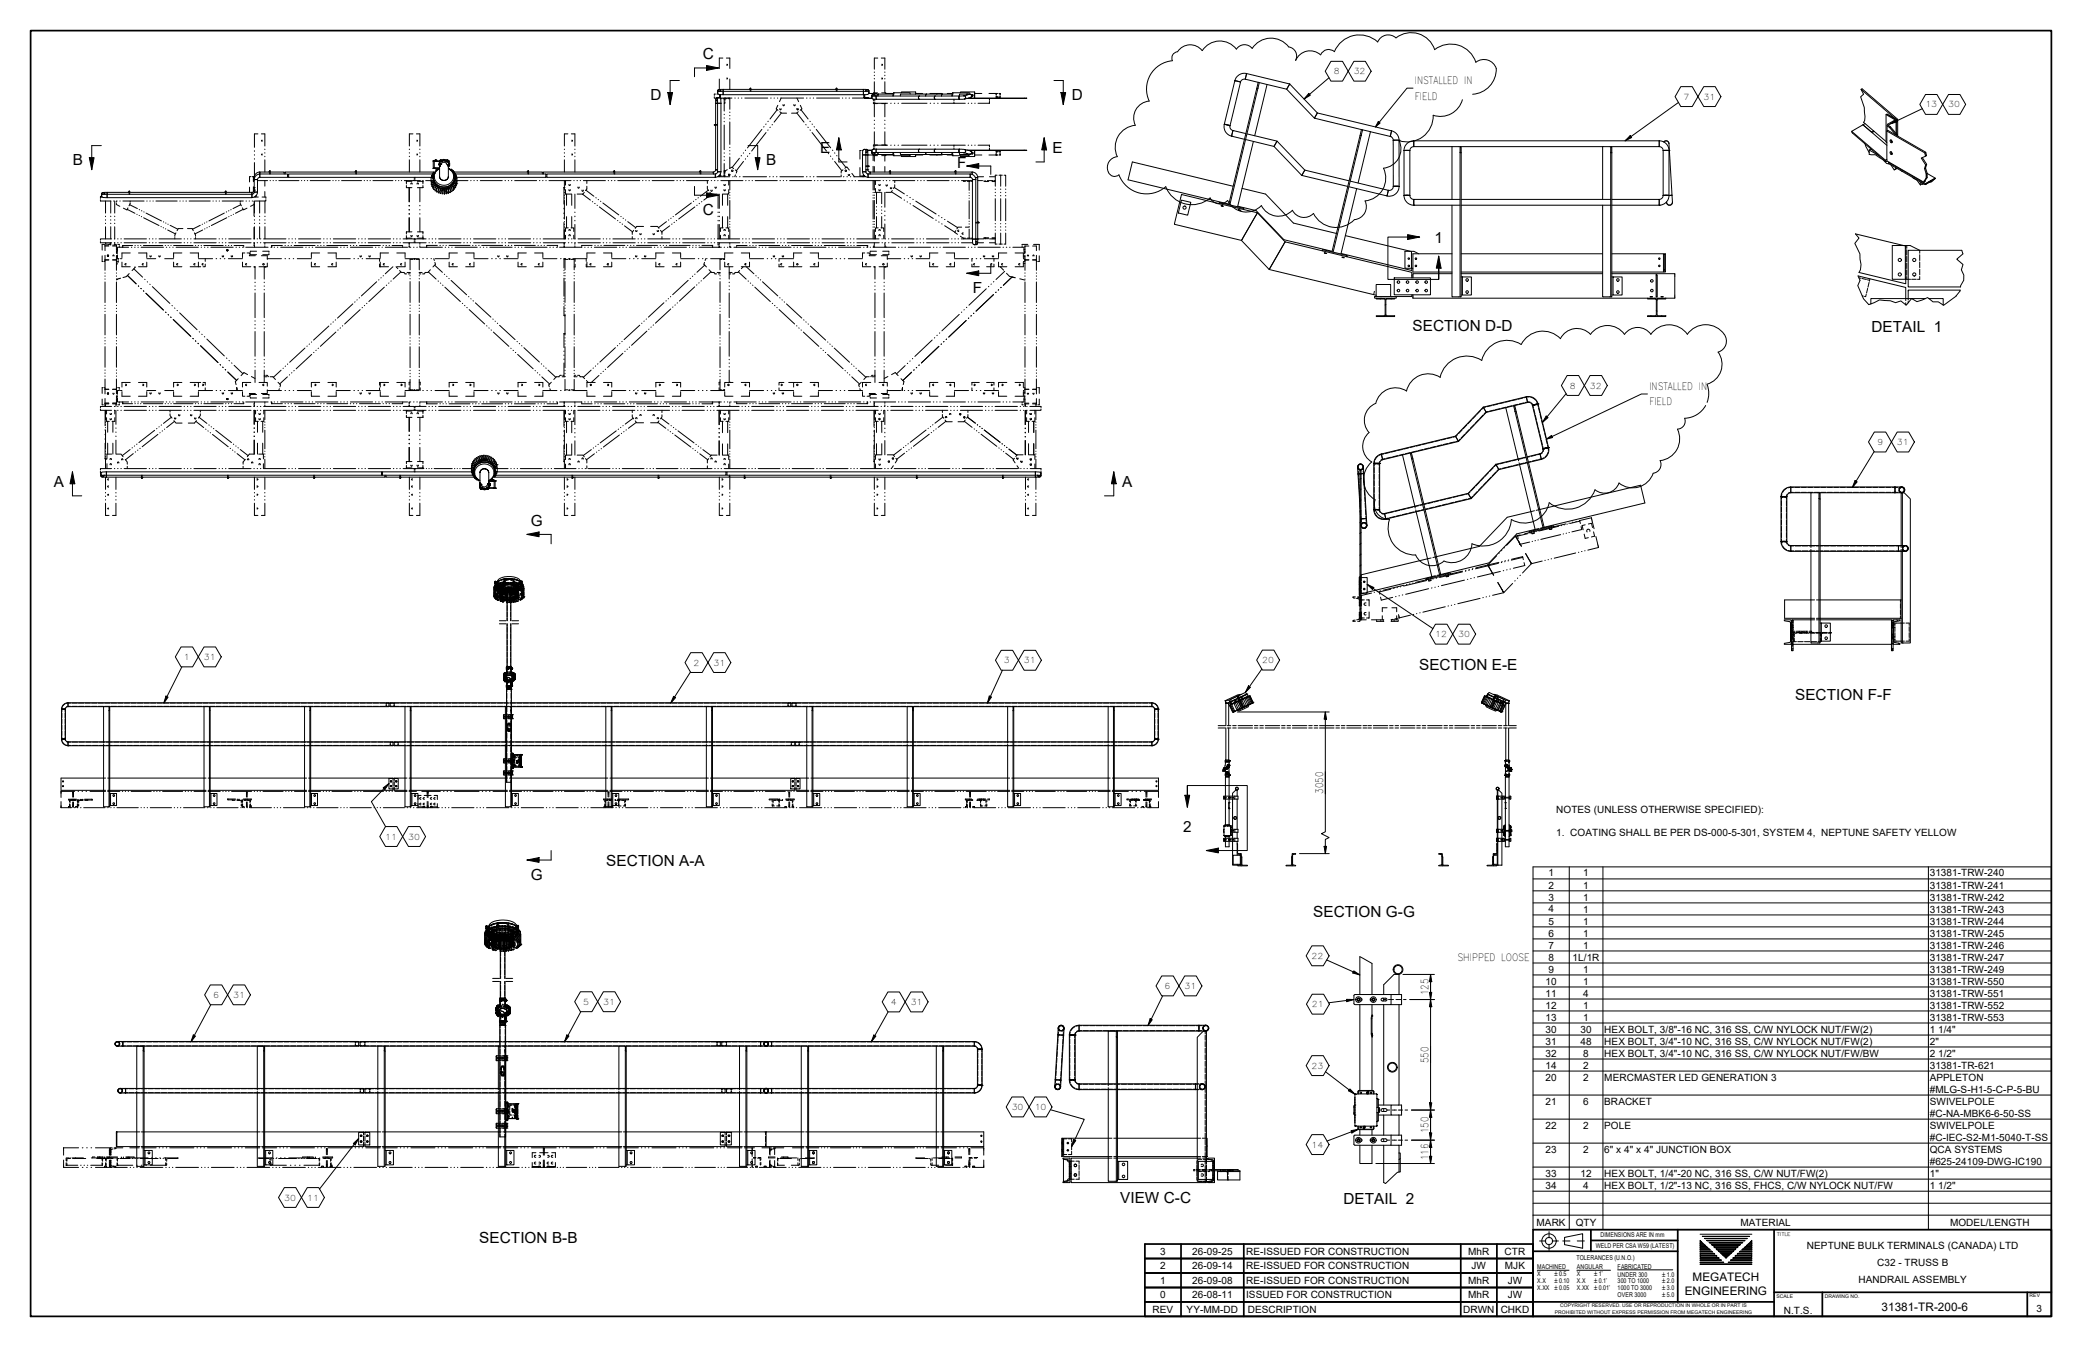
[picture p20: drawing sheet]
<svg xmlns="http://www.w3.org/2000/svg" width="864mm" height="559mm" viewBox="0 0 864 559" stroke-linecap="round" stroke-linejoin="round" font-family="sans-serif">
<defs><g id="words">
<g font-size="6.3">
<text x="291.6" y="24.6">C</text>
<text x="269.8" y="41.5">D</text>
<text x="444.5" y="41.5">D</text>
<text x="340.2" y="63.7">E</text>
<text x="436.6" y="63.7">E</text>
<text x="30.3" y="68.5">B</text>
<text x="317.8" y="68.5">B</text>
<text x="397" y="69.6">F</text>
<text x="291.6" y="89.1">C</text>
<text x="595" y="100.6">1</text>
<text x="403.6" y="121.5">F</text>
<text x="585.9" y="137.1">SECTION D-D</text>
<text x="776.2" y="137.7">DETAIL 1</text>
<text x="22.3" y="202.2">A</text>
<text x="465.5" y="202.2">A</text>
<text x="220.1" y="218.1">G</text>
<text x="588.6" y="278">SECTION E-E</text>
<text x="744.6" y="290.6">SECTION F-F</text>
<text x="490.7" y="345.1">2</text>
<text x="251.5" y="359.3">SECTION A-A</text>
<text x="220.1" y="364.9">G</text>
<text x="544.7" y="380.6">SECTION G-G</text>
<text x="464.6" y="499.1">VIEW C-C</text>
<text x="557.2" y="499.4">DETAIL 2</text>
<text x="198.8" y="515.5">SECTION B-B</text>
</g>
<g font-size="4.9">
<text x="702.1" y="531.6">MEGATECH</text>
<text x="698.8" y="537.1">ENGINEERING</text>
<text x="780.5" y="544">31381-TR-200-6</text>
</g>
<g font-size="4.3">
<text x="586.9" y="35">INSTALLED IN</text>
<text x="586.9" y="41.3">FIELD</text>
<text x="684.1" y="161.8">INSTALLED IN</text>
<text x="684.1" y="168.2">FIELD</text>
<text x="548.9" y="329.4" transform="rotate(-90 548.9 329.4)">3050</text>
<text x="592.6" y="412.9" transform="rotate(-90 592.6 412.9)">125</text>
<text x="592.6" y="441" transform="rotate(-90 592.6 441)">550</text>
<text x="592.6" y="470.2" transform="rotate(-90 592.6 470.2)">150</text>
<text x="592.6" y="481.3" transform="rotate(-90 592.6 481.3)">116</text>
</g>
<text font-size="4.2" x="604.6" y="398.8">SHIPPED LOOSE</text>
<g font-size="4.1">
<text x="645.5" y="337.2">NOTES (UNLESS OTHERWISE SPECIFIED):</text>
<text x="645.5" y="346.7">1. COATING SHALL BE PER DS-000-5-301, SYSTEM 4, NEPTUNE SAFETY YELLOW</text>
<text x="642.2" y="363.6">1</text>
<text x="656.7" y="363.6">1</text>
<text x="800.4" y="363.6">31381-TRW-240</text>
<text x="642.2" y="368.6">2</text>
<text x="656.7" y="368.6">1</text>
<text x="800.4" y="368.6">31381-TRW-241</text>
<text x="642.2" y="373.6">3</text>
<text x="656.7" y="373.6">1</text>
<text x="800.4" y="373.6">31381-TRW-242</text>
<text x="642.2" y="378.5">4</text>
<text x="642.2" y="383.5">5</text>
<text x="656.7" y="378.6">1</text>
<text x="656.7" y="383.5">1</text>
<text x="800.4" y="378.6">31381-TRW-243</text>
<text x="800.4" y="383.5">31381-TRW-244</text>
<text x="642.2" y="388.5">6</text>
<text x="656.7" y="388.5">1</text>
<text x="800.4" y="388.5">31381-TRW-245</text>
<text x="642.2" y="393.5">7</text>
<text x="656.7" y="393.5">1</text>
<text x="800.4" y="393.5">31381-TRW-246</text>
<text x="642.2" y="398.5">8</text>
<text x="652.3" y="398.5">1L/1R</text>
<text x="800.4" y="398.5">31381-TRW-247</text>
<text x="642.2" y="403.5">9</text>
<text x="656.7" y="403.5">1</text>
<text x="800.4" y="403.5">31381-TRW-249</text>
<text x="641.1" y="408.5">10</text>
<text x="641.1" y="413.4">11</text>
<text x="656.7" y="408.5">1</text>
<text x="656.7" y="413.4">4</text>
<text x="800.4" y="408.5">31381-TRW-550</text>
<text x="800.4" y="413.4">31381-TRW-551</text>
<text x="641.1" y="418.4">12</text>
<text x="656.7" y="418.4">1</text>
<text x="800.4" y="418.4">31381-TRW-552</text>
<text x="641.1" y="423.4">13</text>
<text x="656.7" y="423.4">1</text>
<text x="800.4" y="423.4">31381-TRW-553</text>
<text x="641.1" y="428.4">30</text>
<text x="655.6" y="428.4">30</text>
<text x="665.4" y="428.4">HEX BOLT, 3/8&quot;-16 NC, 316 SS, C/W NYLOCK NUT/FW(2)</text>
<text x="800.4" y="428.4">1</text>
<text x="804" y="428.4">1/4&quot;</text>
<text x="641.1" y="433.4">31</text>
<text x="655.6" y="433.4">48</text>
<text x="665.4" y="433.4">HEX BOLT, 3/4&quot;-10 NC, 316 SS, C/W NYLOCK NUT/FW(2)</text>
<text x="800.4" y="433.4">2&quot;</text>
<text x="641.1" y="438.4">32</text>
<text x="641.1" y="443.4">14</text>
<text x="656.7" y="438.4">8</text>
<text x="656.7" y="443.4">2</text>
<text x="665.4" y="438.4">HEX BOLT, 3/4&quot;-10 NC, 316 SS, C/W NYLOCK NUT/FW/BW</text>
<text x="800.4" y="438.4">2</text>
<text x="800.4" y="443.4">31381-TR-621</text>
<text x="804" y="438.4">1/2&quot;</text>
<text x="641.1" y="448.3">20</text>
<text x="656.7" y="448.3">2</text>
<text x="665.4" y="448.4">MERCMASTER LED GENERATION 3</text>
<text x="800.4" y="448.4">APPLETON</text>
<text x="800.4" y="453.3">#MLG-S-H1-5-C-P-5-BU</text>
<text x="641.1" y="458.3">21</text>
<text x="656.7" y="458.3">6</text>
<text x="665.4" y="458.3">BRACKET</text>
<text x="800.4" y="458.3">SWIVELPOLE</text>
<text x="800.4" y="463.3">#C-NA-MBK6-6-50-SS</text>
<text x="641.1" y="468.2">22</text>
<text x="656.7" y="468.2">2</text>
<text x="665.4" y="468.3">POLE</text>
<text x="800.4" y="468.3">SWIVELPOLE</text>
<text x="800.4" y="473.2">#C-IEC-S2-M1-5040-T-SS</text>
<text x="641.1" y="478.2">23</text>
<text x="656.7" y="478.2">2</text>
<text x="665.4" y="478.2">6&quot; x 4&quot; x 4&quot; JUNCTION BOX</text>
<text x="800.4" y="478.2">QCA SYSTEMS</text>
<text x="800.4" y="483.2">#625-24109-DWG-IC190</text>
<text x="641.1" y="488.2">33</text>
<text x="655.6" y="488.2">12</text>
<text x="665.4" y="488.2">HEX BOLT, 1/4&quot;-20 NC, 316 SS, C/W NUT/FW(2)</text>
<text x="800.4" y="488.2">1&quot;</text>
<text x="641.1" y="493.2">34</text>
<text x="656.7" y="493.1">4</text>
<text x="665.4" y="493.2">HEX BOLT, 1/2&quot;-13 NC, 316 SS, FHCS, C/W NYLOCK NUT/FW</text>
<text x="800.4" y="493.2">1</text>
<text x="804" y="493.2">1/2&quot;</text>
<text x="637.3" y="508.6">MARK</text>
<text x="653.6" y="508.6">QTY</text>
<text x="721.9" y="508.6">MATERIAL</text>
<text x="808.9" y="508.6">MODEL/LENGTH</text>
<text x="481.2" y="520.6">3</text>
<text x="494.5" y="520.6">26-09-25</text>
<text x="516.9" y="520.6">RE-ISSUED FOR CONSTRUCTION</text>
<text x="609" y="520.6">MhR</text>
<text x="624.1" y="520.6">CTR</text>
<text x="749.5" y="518.1">NEPTUNE BULK TERMINALS (CANADA) LTD</text>
<text x="481.2" y="526.6">2</text>
<text x="494.5" y="526.6">26-09-14</text>
<text x="516.9" y="526.6">RE-ISSUED FOR CONSTRUCTION</text>
<text x="610.4" y="526.6">JW</text>
<text x="624.2" y="526.6">MJK</text>
<text x="778.6" y="525.1">C32 - TRUSS B</text>
<text x="481.2" y="532.6">1</text>
<text x="494.5" y="532.6">26-09-08</text>
<text x="516.9" y="532.6">RE-ISSUED FOR CONSTRUCTION</text>
<text x="609" y="532.6">MhR</text>
<text x="625.4" y="532.6">JW</text>
<text x="770.9" y="532.1">HANDRAIL ASSEMBLY</text>
<text x="481.2" y="538.6">0</text>
<text x="494.5" y="538.6">26-08-11</text>
<text x="516.9" y="538.6">ISSUED FOR CONSTRUCTION</text>
<text x="609" y="538.6">MhR</text>
<text x="625.4" y="538.6">JW</text>
<text x="478.1" y="544.6">REV</text>
<text x="492.2" y="544.6">YY-MM-DD</text>
<text x="517.6" y="544.6">DESCRIPTION</text>
<text x="606.9" y="544.6">DRWN</text>
<text x="622.5" y="544.6">CHKD</text>
<text x="739.9" y="545">N.T.S.</text>
<text x="844.7" y="544.3">3</text>
</g>
<g font-size="3.4">
<text x="553.2" y="30.8">8</text>
<text x="561.5" y="30.8">32</text>
<text x="698.3" y="41.4">7</text>
<text x="706.6" y="41.4">31</text>
<text x="798.6" y="44.6">13</text>
<text x="808.1" y="44.6">30</text>
<text x="651.2" y="161.2">8</text>
<text x="659.5" y="161.2">32</text>
<text x="778.6" y="184.7">9</text>
<text x="786.8" y="184.7">31</text>
<text x="595.3" y="264.4">12</text>
<text x="604.9" y="264.4">30</text>
<text x="76.3" y="273.8">1</text>
<text x="84.5" y="273.8">31</text>
<text x="416.4" y="275.2">3</text>
<text x="424.7" y="275.2">31</text>
<text x="523.5" y="275.1">20</text>
<text x="287.7" y="276.1">2</text>
<text x="296" y="276.1">31</text>
<text x="159.8" y="348.3">11</text>
<text x="169.3" y="348.3">30</text>
<text x="544.1" y="397.8">22</text>
<text x="88.4" y="414">6</text>
<text x="96.7" y="414">31</text>
<text x="483.1" y="410.3">6</text>
<text x="491.3" y="410.3">31</text>
<text x="241.9" y="416.8">5</text>
<text x="250.2" y="416.8">31</text>
<text x="369.4" y="416.9">4</text>
<text x="377.7" y="416.9">31</text>
<text x="544.2" y="417.8">21</text>
<text x="544.1" y="443.4">23</text>
<text x="419.7" y="460.5">30</text>
<text x="429.2" y="460.5">10</text>
<text x="544.1" y="476.1">14</text>
<text x="117.9" y="498.1">30</text>
<text x="127.4" y="498.1">11</text>
</g>
<g font-size="2.8">
<text x="663.9" y="513.3">DIMENSIONS ARE IN mm</text>
<text x="661.9" y="517.9">WELD PER CSA W59 (LATEST)</text>
<text x="637.7" y="526.5">MACHINED</text>
<text x="653.9" y="522.6">TOLERANCES (U.N.O.)</text>
<text x="654.1" y="526.5">ANGULAR</text>
<text x="671" y="526.3">FABRICATED</text>
<text x="637.7" y="529.3">X</text>
<text x="637.7" y="532.2">X.X</text>
<text x="654.1" y="529.3">X</text>
<text x="654.1" y="532.2">X.X</text>
<text x="671" y="529.6">UNDER 300</text>
<text x="671" y="532.4">300 TO 1000</text>
<text x="637.7" y="535">X.XX</text>
<text x="654.1" y="535">X.XX</text>
<text x="671" y="535.2">1000 TO 3000</text>
<text x="671" y="538">OVER 3000</text>
</g>
<g font-size="2.6">
<text x="644.8" y="529.3">±0.5</text>
<text x="644.8" y="532.2">±0.10</text>
<text x="661.2" y="529.3">±1°</text>
<text x="661.2" y="532.2">±0.1°</text>
<text x="689.5" y="529.6">±1.0</text>
<text x="689.5" y="532.4">±2.0</text>
<text x="644.8" y="535">±0.05</text>
<text x="661.2" y="535">±0.01°</text>
<text x="689.5" y="535.2">±3.0</text>
<text x="689.5" y="538">±5.0</text>
</g>
<g font-size="2.1">
<text x="736.9" y="512.7">TITLE</text>
<text x="736.9" y="538.6">SCALE</text>
<text x="756.9" y="538.6">DRAWING NO.</text>
<text x="841.9" y="538.1">REV</text>
<text x="644.9" y="545.1">PROHIBITED WITHOUT EXPRESS PERMISSION FROM MEGATECH ENGINEERING</text>
<text x="647.2" y="542.4">COPYRIGHT RESERVED. USE OR REPRODUCTION IN WHOLE OR IN PART IS</text>
</g>
</g></defs>
<!-- layer: O1 -->
<g fill="none" stroke="#000" stroke-width=".41">
<path d="M579 15.7a4.7 4.7 0 0 0-7.5 1.7 11.2 11.2 0 0 0-18 4.1 3.6 3.6 0 0 0-5.7 1.2M579.1 15.7a10.2 10.2 0 0 1 16 4.9M537.4 25a3.9 3.9 0 0 0-2.9-5.6 9.2 9.2 0 0 0-15.1 .7 4 4 0 0 0-6.5 .3 8.7 8.7 0 0 0-14.2 .6 6.2 6.2 0 0 0-10.3 .5 2.62 2.62 0 0 0-2.1 3.7 11.8 11.8 0 0 0-9.6 16.7 7 7 0 0 0-5.8 10.1 9.2 9.2 0 0 0-7.5 13 4.5 4.5 0 0 0-3.7 6.4M547.8 22.8a6.5 6.5 0 0 0-10.4 2.3M595.1 20.6a10.9 10.9 0 0 1 17.1 5.2 5.4 5.4 0 0 1 8.4 2.6 10.4 10.4 0 0 1-9.8 10.7M772.4 36.8l-.5 .3 1.1 2-1.2 1.1a16.6 16.6 0 0 1 1.6 9.9l-.4 .7M580.3 58.3a8 8 0 0 1-6.4 11.5 9.5 9.5 0 0 1-7.7 13.6 5.4 5.4 0 0 1-4.4 7.7 10.5 10.5 0 0 1-17-2.5 5.4 5.4 0 0 1-8.7-1.4 7.9 7.9 0 0 1-12.9-1.9M606.6 41.4a9.5 9.5 0 0 1-12.1 6.4 10.8 10.8 0 0 1-14.2 10.5M773.6 51.3l-5.5 3.2 .3 .7M773.6 59.6l1.7 3.7M459.8 71.4a2.77 2.77 0 0 0 4.4 1.1M464.1 72.5a12.2 12.2 0 0 0 19.5 4.9 11.6 11.6 0 0 0 18.3 4.7 4.5 4.5 0 0 0 7.3 1.1"/>
<path d="M775.3 64.1l2.6 .1 3.1 2.1 1.6 1.5 1.1 .2M784.4 68.4l1.3 2.1 1.1-.7M786.6 69.7l-.9 .8M788.8 71l.3 .2M793.4 73.6l1.7 1.2 1.4 1.9 .8-.4M797.3 76.2l.1 .3 .6-.2M797.3 65.4l1.9 2.8M798.1 75.2l.4-.3-.5 .7zM798.4 63.4l.4-.2 .3 1.4-.4 .2zM798.5 74.9l.9-1.2-1.3 1.5M798.6 76.5h.1M798.6 76.2l4.1-2.3-4.1 2.6z"/>
<path d="M798.7 69.7l.5-1.5-.5 .2-.4 1.5M798.7 64.8l-1.8 .8 1.8 2.8M799.4 73.7v-1.8l-.4 .2v1.8M799.4 71.9l-.7-2.2-.4 .2 .7 2.2M801 75.4l-.7 .2M801.1 75.4l.2-.2-2.7 1.3M802.6 74.1l-1.5 1.3M509.2 83.2a8.6 8.6 0 0 0 14 2.1M583.9 97.3l5 1-5 1.1zM588.9 98.3h-13.2v17.6h21.1v-4.6v4.6M769.6 97l1.5 1.8-1.7 2.2 2.1 4.3 .4 4.4-.2 2.2-.6 1.1M596.8 106.3l.9 5h-1.9z"/>
<path d="M596.8 106.3v5M770.7 114.5l.8 1.8-.9 2.2 2.4 5.5 2.2 2.4 4.4-2 4.5 .4 2.2 .8 2.2-.8 2.2 1.8 2.2-2.7M813.7 103.8l.5 1.5-2.5 2.2 2.5 2.2-.6 2.2 1 2.2-.1 2.2-1.3 2.7M572.9 123.7l-.4 .3M574.8 130.7l-.5 .6M574.8 126.2l-.3 .3M577.3 123.7l-.3 .3M659.7 138.7a7.7 7.7 0 0 0-12.5 1.8 10 10 0 0 0-16.2 2.4 10.8 10.8 0 0 0-16.4 6.6 11.3 11.3 0 0 0-17.2 7M659.7 138.7a8.6 8.6 0 0 1 14.1 0M673.8 138.7a6.7 6.7 0 0 1 11 0 9.2 9.2 0 0 1 15.1 0M684.7 131l.3 .3M686.4 123.7l.3 .3"/>
<path d="M687 128.8l.3 .3M687 124.3l.3 .3M689.2 131l.3 .3M690.9 123.7l.1 .1M699.9 138.7a9.3 9.3 0 0 1 15.3 0M715.2 138.7a4.8 4.8 0 0 1-2.5 7.4M792.9 123.9h.1M813.1 120.4l-1.8 2.5-5.1 3.8-2.2-1.5h-2.2l-2.3-1.8-4.4 1.7-2.2-1.2M597.4 156.5a9.2 9.2 0 0 0-14 5.7 8.4 8.4 0 0 0-12.7 5.2 7.5 7.5 0 0 0-2.8 12 7.5 7.5 0 0 0 1.1 12.2 9.6 9.6 0 0 0 1.4 15.7M708.1 159.5a10.3 10.3 0 0 1 0 7.4M712.6 146a8.6 8.6 0 0 1-4.5 13.4M707.5 168.2a10.3 10.3 0 0 1-8.7 5.3 3.3 3.3 0 0 1-3 4.6 9.1 9.1 0 0 1-7.2 13 3.7 3.7 0 0 1-2.9 5.2"/>
<path d="M564.6 198.4l-.5 .5M685.7 196.4a9 9 0 0 1-14.1 3.9 6.3 6.3 0 0 1-10 2.9 12 12 0 0 1-19 5.3 10.5 10.5 0 0 1-15.7 7M564.6 216.4l-.5 .5M564.6 211.9l-.5 .4M564.6 207.4l-.5 .5M564.6 202.9l-.5 .5M566.6 218.6l-.3 .5M567 218l-.4 .5M570.4 207.3a6.2 6.2 0 0 0 6 8.2 11.2 11.2 0 0 0 10.8 14.7 7.3 7.3 0 0 0 11.8 2.5 8.3 8.3 0 0 0 11.6-7.1M626.9 215.5a11.7 11.7 0 0 1-16.3 10.1M564.6 238.8l-.5 .5M564.6 234.4l-.5 .4"/>
<path d="M564.6 229.9l-.5 .4M564.6 225.3l-.5 .5M564.6 220.9l-.5 .5M563.8 242.3l.3 .6M563.9 247.6l-1.1 .6M564.1 254.8l-.3 .2M564.1 251.2l-.3 .1M564.6 256.8l-.5 .4M564.6 252.3l-.5 .5M564.6 247.8l-.5 .5M564.6 243.3l-.5 .5M743 258.6l-.3 .3"/>
<path d="M743.8 257.8l-.7 1.1M784.6 257.8l.6 1.1M786.8 257.1l.5 .5M743 263.1l-.3 .3M743.8 267.4l-.7 1.1M743.8 261l-.7 1.2M784.6 268.8l.5 .9M784.6 262.5l.5 .9M785.2 261.7l.3 .3M785.2 264.6l.3 .2M787.4 266.8l.6 .5M491.5 329.9h2l-1 5z"/>
<path d="M492.5 325.9v4v-4h24.9v26.9h-17M492.5 329.9v5M512.1 339.7l-.1 .1M512.5 326.9l.1 .1M512.6 338.8l-.1 .1M513.2 327.6v.1M620.7 326.8l.1 .1M621.6 339.6l-.1 .1M621.7 327.3v.1M622.3 338.9l-.1 .1M500.4 352.8l5-1v2zM513.3 350l-.1 .2"/>
<path d="M514.7 354.1l-.2 .4M536 354.9l.2 .1M597.5 354.1l.2 .4M598.1 355.1l.2 .3M619.5 357.3h-.1M621.1 352.7l-.2 .1M564 396.9l5.1 2.8M578.5 400.9l.2 .2M581.1 403.4l.2 .2M48.5 432.1l.1 .2M49.4 433.1l.2 .1M501.4 426.5l-.6 1.1"/>
<path d="M49.3 453.1h-.1M50.5 451.8l-.1 .2M499.1 449.7l.7 .7M576.7 444.2l-.2 .2M578.5 441l-.1 .3M45.8 477.3l.2 .3M48.5 469.6l-.2 .4M500.4 475l.3 .5M27.7 481.3l-.3 .2M29.4 480.4l-.4 .2M45.8 483.6l.4 .7M503.5 488.7l-.5 .5"/>
<path d="M503.5 484.2l-.5 .5M503.8 489.5l-2 1.1M503.8 485.8l-.3 .2M503.8 482.1l-.3 .2M580.8 486.1l-1.2 .3-4.9 4.6-.7-.4M580.8 480.6l-.5 .5"/>
</g>
<!-- layer: O4 -->
<g fill="none" stroke="#000" stroke-width=".41">
<path d="M296.8 39h-.5v.6M297.3 39h.6M297.6 37.8l.2-.4 .6-.2 .6 .7M297.6 37.8a.68 .68 0 0 1 .7-.6 .68 .68 0 0 1 .7 .6M297.6 37.8v.7M298.4 32.8v4.3M298.5 39.2v1.4M298.5 37.8l1.4 .1M298.6 37.8h-.1a.78 .78 0 0 0-.7 1.1 .78 .78 0 0 0 1.2 .3l.9 .1M298.6 37.8a.67 .67 0 0 0-1 .8M298.7 39.2v1.5M298.8 39.4v1.5"/>
<path d="M298.9 39.2l-.1 .1M299 37.8v.1M299.8 24.1h-1.4v4.3M299.9 37.9v1.4M299.9 37.1v.8M299.9 37.1l-1.7 .1-.6 .5M299.9 37.9h.1M299.9 37.1h.1M300 39.2l-.1 .1M301.3 24.1h1.4v4.3M301.5 26.7l.3 .1-.3 .3M301.5 32.4l.3 .1-.3 .3"/>
<path d="M302.7 32.8v4.3M311.2 37.9v-1.3h.2v1.3M311.2 36.8l-.3 .3M311.2 37.1h-11.2v.8M311.4 37.1h35.5M346.9 37.9v-1.3h.3v1.3M346.9 36.8l-.3 .3M347.2 37.1h10.9v.8M358.1 37.1v.8M358.1 37.1l1.8 .1 .5 .5M358.1 37.9v1.4M358.1 37.9h-58.1v1.4h58.1"/>
<path d="M358.1 37.1h.1M358.3 39.3v.5M358.5 39.3v1l.3 .4M358.7 39.3l.1 1.2M359.1 37.8a.68 .68 0 0 1 .6-.6 .68 .68 0 0 1 .7 .6M359.1 37.8v.1M359.5 37.8h.1a.78 .78 0 0 1 .7 1.1 .78 .78 0 0 1-1.2 .3l-1 .1M359.5 37.8a.67 .67 0 0 1 .9 .8M359.5 37.8l-1.4 .1M360.4 38.8h3.4M360.4 37.8l-.2-.5-.5-.1-.6 .7M360.4 37.8v.7"/>
<path d="M361.6 39.8l.3 1.2 1.7 .2M361.7 39.5l.7-.4 .6 .7a.7 .7 0 0 0-.7-.7 .7 .7 0 0 0-.7 .7zM362.7 29.8v.3M362.7 31.2v.2M362.7 32.6v.2M362.7 33.9v4.6M363.6 39.8v1.4M363.6 39.8h-1.6l-.4 .7M363.6 39.8h34.3M364 38.5h-1.7v.3M364.1 24.1h-1.4v4.6M365.5 24.1h1.5v4.6"/>
<path d="M365.7 26.7l.4 .1-.4 .3M365.7 32.4l.4 .1-.4 .3M365.7 38.5h1.7v.3M367 29.8v.3M367 31.2v.2M367 32.6v.2M367 33.9v4.6M367.2 38.8h3.3M370.3 39.8l.3-1.2 .3-.1-.4 1.3M370.5 39h-6.2l-.1 .8 .1-.8h-1.4l-.9 .2-.4 .6M370.9 38.5h6.6v.5M373.9 38.5v-.4h5.9v.9"/>
<path d="M379.7 38.1v.9M379.8 38.8h2.9M381.3 39.8l-.3 .7 .3 .7M384.3 39l-.3 .8M385.7 38.8h5.1M387.9 39.8l-.3 .4 .3 1M388.6 38.8v.2M390.9 39l-.4 .8M392.9 38.8h2.1M394.8 39.8l.3-1.2 .3-.1-.3 1.3M395 39h-21.4l-.1 .8M395.4 38.5h6.6v.5"/>
<path d="M397.9 39.8l-.1 1.4M397.9 39.8v1.4M398.4 38.5v-.4h5.9v2.6M399.7 39.8l.6 .1 .3 .4-.6 .8M399.7 39.8h-1.8M399.7 39.8a.7 .7 0 0 1 .8 .5 .7 .7 0 0 1-.5 .8M401.1 39l-.1 .4zM401.2 39l1.7 .2 .2 .7-.6 .6M401.2 39l-.2 .4M401.2 39h-3.1l-.2 .8M402.2 39.1l.8 .5v.5l-.5 .4M402.2 39.1h.3a.71 .71 0 0 1 .5 .7 .71 .71 0 0 1-.5 .7"/>
<path d="M402.2 39.1l-2.5 .7M403.2 39.5l.2-.2-.2 .2 .2 .4M403.2 39.7l.2 .2M403.3 39.7l.2 .2M403.5 39.3l-.2 .2M404.2 38.1v2.6M404.3 38.8h2.9M410.2 38.8h3v.6M413.2 38.8h.1M413.2 38.9h.1M413.2 38.8h.6M413.3 39.8v.5"/>
<path d="M413.3 38.9v.4M414.3 38.8h.6M414.8 39.8l-.1 .5M414.8 38.9h.1M414.8 38.9v.4M414.9 38.8h-.1M414.9 38.8v.6M512.2 33.5l2.4 .6M512.2 33.5h.1M512.2 33.5l-4.4 18.1M514.5 34.1h.1M514.6 34.1l-4.4 18.1"/>
<path d="M516.5 32.9a1.63 1.63 0 0 0-1.9 1.2M516.5 32.9h.1M517.1 30.5a4 4 0 0 0-4.9 3M517.1 30.5l-.6 2.4M517.1 30.5v.1M521.3 36.7l-11.6 48.2M521.8 36.5l-11.7 48.5M521.9 34.2l-.6 2.5 .5-.2M521.9 34.2h.5l-.6 2.3M521.9 34.2l-5.3-1.3 .5-2.4 17.9 4.3M522.4 34.2l3.2 .9M525.6 35.1l-5.2 21.2"/>
<path d="M535 34.8l-1.3 2.2-8.1-1.9M535 34.8l11.4 12.1-1.2 2.1-11.5-12zM771.9 37.1l14.8 12.6v5.9M772.4 36.8l14.7 12.7M107 55.5h-1.5v5.6M108.4 55.5h1.5v5.1M108.8 58.2l-.3 .1 .3 .2M171.3 55.5h-1.5v5.1M172.7 55.5h1.5v5.1M172.9 58.2l.3 .1-.3 .2M235.5 55.5h-1.4v5.1M237 55.5h1.5v5.1"/>
<path d="M237.2 58.2l.3 .1-.3 .2M296.3 40.1v.6h.3M296.6 51.9l.2 .3M296.8 51.9v18.5h.8h-.8l-.2 .7-.7 .3M296.9 40.7h.3M297.6 41.4v1.4M297.6 41.9h.1M297.6 51.6l-1.3 .2 1.3 .1M297.6 42.8h1.4M297.6 41.9l-.7-.6 .2-.5 .5-.3-.7 .5-.1 1.1a.54 .54 0 0 0 .1 .7 .54 .54 0 0 0 .7 0M297.6 42.8h-.8v8.8M297.6 42.8v28.4h1.4v-28.4"/>
<path d="M297.8 40.7l.5-.2a.7 .7 0 0 0-.7 .9zM298.2 40.5l-.9 .1a.68 .68 0 0 0-.4 .8 .68 .68 0 0 0 .7 .5M298.4 40.6l.6 .5v1.7M298.8 40.7h4.8M298.9 40.9h.5M299.9 40.9h.5v5.2M300.4 42.8h.2M300.4 40.9h.1M300.4 47.4v.2M300.4 48.9v.2M300.4 50.3v.2M300.4 51.9v10.2"/>
<path d="M300.7 42.2v.6M300.7 41.1v.6M301.2 40.7l-.8 .1M301.5 40.9l-.7 .1M301.9 40.7l.7 .1M302 40.9h.5M302.5 40.9h.1M302.6 40.8v.1M302.7 40.7v4.6M302.7 46.5v.2M302.7 47.8v.2M302.7 49.2v.2"/>
<path d="M302.7 50.6v9.3M304.8 40.7h.2M306.2 40.7h.2M307.6 40.7h.2M308.9 40.7h9.6M316 53.7l-6 7.6M316.9 52.5l-.1 .2M317.8 51.4l-.2 .2M317.8 55l-6 7.7M318.6 53.9l-.1 .2M318.6 50.3l-.1 .2M319.5 52.7l-.1 .2"/>
<path d="M319.7 40.7h.2M320.4 51.6l-.1 .2M321.1 40.7h.1M322.4 45.5l-3 3.9M322.5 40.7h.1M322.6 43.7l-.7 1.5 .8 .6M323.5 45.1l.2 .5 .3-.5M323.5 46.4l.7 .5h2.1M323.8 40.7h9.5M324 40.7l-.7 1.5M324.1 46.9l-3 3.8M324.8 43.4l.2 .5 .3-.5"/>
<path d="M329.3 43.4l.2 .5 .3-.5M330.5 46.9l3 3.8M330.6 40.7l.7 1.5M330.6 45.1l.2 .5 .3-.5M330.7 45l-.1 .3M331 45.5h-.2M331.1 46.4l-.7 .5h-2.1M332 43.7l.7 1.5-.8 .6M332.2 45.5l3 3.9M334.2 51.6l.1 .2M334.5 40.7h.2M335.1 52.7l.1 .2"/>
<path d="M335.9 40.7h.2M336 50.3l.1 .2M336 53.9l.1 .2M336.8 51.4l.2 .2M336.8 55l6 7.7M337.3 40.7h.2M337.7 52.5l.1 .2M338.6 53.7l6 7.6M338.7 40.7h9.5M349.4 40.7h.2M350.8 40.7h.2M352.2 40.7h.2"/>
<path d="M358.3 40.5h.3M358.5 40.2l-.2 .5h-4.7M358.6 40.6v.1M358.9 40.5h1.3l-1.3 .1M361.7 40.7l-3.1 .2h3.1M362.3 41.1v.6M362.3 42.3v.7h1.7M362.7 43v5.5M362.7 49.8v.2M362.7 51.4v.2M362.7 53v.3M362.7 54.7v5.5"/>
<path d="M362.8 42.3v.5h5.3M362.8 41.2v.5M363.6 41.2h34.3M367 43v5.5M367 49.8v.2M367 51.4v.2M367 53v.3M367 54.7v5.5M367.4 42.8l-1.7 .2M369.4 42.8h.3M371 42.8h.2M372.5 42.8h.2"/>
<path d="M374 42.8h10.5M385.8 42.8h.2M387.3 42.8h.3M388.9 42.8h.2M390.4 42.8h10M395.7 41.2v.5M395.7 42.3v.5M400 41.1l-2.1 .1M401.1 40.9l24.8-.2-1 .2M401.6 42.8h.2M401.7 40.7h23.2M402 40.6v.1"/>
<path d="M402.5 40.5l-2.5 .6M402.9 42.8h.2M404.3 42.8h.2M410.4 42.7v.1M410.4 42.8h.1M410.4 42.7v-.5v.6h-4.7M410.4 41v.1M410.4 40.9v.7M410.5 40.9h.1M413.2 40v.7M413.4 40.5h.1M413.3 40.1h.2"/>
<path d="M413.4 40.5h.4M413.7 40.1l.2 .2M413.9 40.4v.1M414.2 40.5h.5M414.7 40.4h.1M414.9 40v.7M507.8 51.6l-.1 .6a4 4 0 0 0 3.1 4.3l.6-2.4a1.63 1.63 0 0 1-1.2-1.9M507.8 51.6l2.4 .6M507.8 51.6h.1M507.9 51.6l2.3 .6M510.2 52.2h.1M516.8 55.4l-5.4-1.3-.6 2.4 5.4 1.3"/>
<path d="M517.2 55.5l12.5 3-1.3 2.2-11.8-2.8M519.9 58.7l-6.6 27.1M529.7 58.5l11.5 12.1-1.2 2.2-11.6-12.1zM564.1 56.2l-11.6 48.3M564.6 56.1l-11.6 48.5M564.7 53.8l-.6 2.4 .5-.1M564.7 53.8h.5l-.6 2.3M564.7 53.8l-19.5-4.8 1.2-2.1 30.8 7.4M565.2 53.8l3.3 .9M568.5 54.7l-5.2 21.2M577.2 54.3l-.5 2.3a1.65 1.65 0 0 1 1.2 1.6M577.2 54.3l1.5 .7 1 1 .6 2.2"/>
<path d="M577.2 54.3l-.5 2.3-8.2-1.9M577.2 54.3h.1M577.9 58.2h2.4M577.9 58.2v19.1M580.3 58.2v19.1M586.4 58.4v2.4M586.4 58.4a4 4 0 0 0-4 4M586.4 58.4v.1M586.4 58.4h101.8M688.2 58.4v2.4h-19.6M688.3 58.4v2.4M688.3 58.4a4 4 0 0 1 4 4"/>
<path d="M688.3 58.4l-.1 .1M690.3 58.7a1.22 1.22 0 0 1 1.3-.2 1.22 1.22 0 0 1 .7 1.1 1.21 1.21 0 0 0-.9-1.1 1.21 1.21 0 0 0-1.3 .4zM692.3 59.6l.1 2.8M768.1 54.5l14 12M768.4 55.2l13.8 11.8M772.8 51.8l9.9 8.5M773 50.8l9.3 7.9M777.1 54.2l-.9 .5M777.4 54.5l-.8 .6M782.3 47.5v11.5l.4 .2M782.7 54.4l15.7 9M782.7 52v2.3"/>
<path d="M783.7 52.8l.4-.3 2.8 3.3-.4 .2zM784.1 58.1a.56 .56 0 0 1 .7 .4 .56 .56 0 0 1-.4 .7zM784.1 52.5l-.7-.4v-.3l3-1.8 .1-.3-3.8-2.4-.4 .2 3.6 2.2-2.9 1.9-.2 .6 .9 .6M784.4 58.1l.5 .8M786.5 49.7v5.6M786.7 49.7l.4-.2v7M786.9 55.8v.5M44.4 79.8v.1a.59 .59 0 0 1-.1 .7 .59 .59 0 0 1-.8 0h-.5M44.4 79.8l-1.7 .1-.6 .5 .8-.5 .6 .7M44.4 79.8h.1M53.6 79.5l-.3 .3M53.6 79.8h-9.2v.8"/>
<path d="M53.8 79.8h39.7M93.5 79.5l-.2 .3M93.8 79.8h10.7v.8M103.5 77.6v2.2M104.1 73.3h-.6v2.2M104.5 79.8v.8M104.5 79.8h.1M104.6 73.3h.6M105.1 73.3v2.1M105.1 77.5v2M105.1 74.9h.4M105.4 77.8v.1"/>
<path d="M105.4 77.9h.1M105.4 73.3h.1M105.4 77.9v.4M105.4 78.7v.5M105.4 77.8h.1M105.5 78.9l-.3 .6-.7 .3M105.5 79.7l-.3 .6-.7 .3M105.5 74.5h1.3M105.5 79.7h1.3M105.5 79.7v-5.2h1.3v5.2M105.5 73.7h.1M105.5 74.5h.1"/>
<path d="M105.5 62.5v.3M105.5 64.2v.2M105.5 65.8v.2M105.5 67.4v5.7M105.6 73.7l-.1 .8M106.8 79.7l-.3 1.1-1.4 1.1-.6 .1v-1.4M106.8 74.5h.1M106.8 74.9h4.2M107.7 73.6l-.6 .3-.3 .6M107.7 72.2l-1.6 .7-.6 1.6M107.7 71.4l-1.6 .6-.6 1.7M107.7 72.2v1.4"/>
<path d="M107.7 72.2h.1M107.7 71.4l.1 2.2M107.7 71.4h.1M107.8 72.2h11.5v1.4h-11.5M107.8 73.5l-.1 .1M108.8 63.9l-.3 .1 .3 .3M109.9 61.8v.3M109.9 63.3v.2M109.9 64.8v.2M109.9 66.3v5.1M109.9 74.9v2.3M109.9 79.5v2.2"/>
<path d="M111.8 72.2v-1.4l.3 .1v1.3M111.8 71.1l-.3 .3M111.8 71.4h-4v.8M112 74.9h.2M112.1 71.4h5.8v.8M113.2 74.9h.2M114.4 74.9h.2M115.7 74.9h8.3M117.9 71.5h.4M119.3 73.4h.4M119.3 72.3h.4M125 74.9h.2"/>
<path d="M126.2 74.9h.2M127.5 74.9h.1M128.7 74.9h8.3M138 74.9h.2M139.2 74.9h.2M140.5 74.9h.1M141.7 74.9h8.3M147.6 72.2v-1.4l.2 .1v1.3M147.6 71.1l-.3 .3M147.6 71.4h-29.3v.8M147.8 71.4h32.8M151 74.9h.2"/>
<path d="M152.2 74.9h.2M153.5 74.9h.1M154.7 74.9h8.3M164 74.9h.2M165.3 74.9h.1M166.5 74.9h.1M168.6 75.2h2.3M168.6 74.9v.5M168.6 75.5v.8M168.6 77v.9h2.3M169.7 77.9h.1M169.7 77.9l.1 5.8"/>
<path d="M169.7 77.9v5.8M169.8 61.8v.3M169.8 63.3v.2M169.8 64.8v.2M169.8 66.3v5.1M170.4 76.4l.2-.5 .3 .5M171.8 74.5v.4h-4.1M171.8 73.6v.4M171.8 74.9h2.6M172.1 73.6v.4M172.1 74.5v.4M172.9 63.9l.3 .1-.3 .3"/>
<path d="M173 76.4l.1-.5 .4 .5M173.1 75.2h2.3M174.2 61.8v.3M174.2 63.3v.2M174.2 64.8v.2M174.2 66.3v5.1M174.2 77.9v5.8M175.4 74.9v.5M175.4 75.5v.8M175.4 77v.9h-2.3M176.6 74.9h2.2M178.8 75.1h.1"/>
<path d="M178.8 73.6v1.5M178.9 75.1l.2 1.6M178.9 73.5l.6 .3M178.9 73.5l.6 .1M179 72.9v.6M179.1 75.8v1.5l.4 .1M179.3 72.9v-.7h-59.6v1.4h59.2M179.5 76.5v1.5h.4M179.5 73.5h.6M179.5 75.6l.5 .3M179.5 75.6l-.4 .3 .5-.1M179.5 75.6h.1"/>
<path d="M179.6 73.1h.4v.3h-.4zM179.7 74.6l.1 .7M179.7 75.6h.1M179.7 75.5h.2M179.7 74.9l.1 .3M179.7 74.9l-.8 .3 .8-.1M179.7 72.9l-.7-.1 .5 .3M179.7 69.8v.1M179.7 71.5l-.1 .7M179.7 66.8v3M179.7 66.8h.1M179.7 69.8h.1"/>
<path d="M179.7 69.9h.1M179.7 66.8h.4v3.1h-.3M179.7 73.9l.3 1.1M179.7 73.9v.1M179.7 74l.1 .1M179.8 74.1l.2 .9M179.8 75.2l-.3 .4 .5 .2M179.8 74.1l-.1 .8M179.8 73.3l-.2 .1M179.8 69.9h.3h-.3M179.8 75.2v.1M179.8 75.6h.1"/>
<path d="M179.8 75.3l.2 .2M179.8 75.9h.2M179.8 72.9h.1M179.9 77.1v1.5l.6-.1M179.9 72.6h.1M179.9 72.3l-.6-.1 .6 .3M180 75.7a4.7 4.7 0 0 0 5.5 2.3M180 75v.1M180 75l-.2 .3M180 74.9h.1M180 75.7v.2M180 75.7h.1"/>
<path d="M180 75.1a4.6 4.6 0 0 0 5.6 2.3M180 75.1l.1 .2a4.5 4.5 0 0 0 5.5 2.2M180 75.9a4.6 4.6 0 0 0 5.4 2.2M180 75.1l.1 .1a4.5 4.5 0 0 0 5.5 2.2M180 75.1v.6M180.1 66.6v.2M180.1 66.8h.1M180.1 72l-.2 .6M180.1 73.5l-.4 .4M180.1 69.7l2.2 .1M180.2 66.7h.1M180.1 66.5l.5 .2"/>
<path d="M180.1 66.7h.1M180.1 69.9h.2M180.1 66.8h-.4M180.1 66.7l.1 .1M180.2 66.5h.1M180.2 76.1l-.7 .5 .8-.3M180.2 66.7v.1M180.2 66.5l.4 .2M180.2 66.5l-.1 .1M180.2 69.8h.1M180.3 69.8h.1M180.3 71.8l-.6-.3 .5 .4"/>
<path d="M180.3 69.8h.4M180.5 77.7v1.5l.6-.4M180.6 76.7l-.7 .5 .8-.4M180.6 66.5v.2M180.6 66.8h-.3M180.6 66.4h.1M180.6 66.7h.1M180.6 66.7v.1M180.6 66.4v.1M180.6 66.5h.1M180.7 66.8h-.1M180.7 66.3l-.1 .1"/>
<path d="M180.8 66.3v.1M180.8 66.5l-.1 .3M180.7 66.5h.1M180.8 66.5l-.2 .3M180.8 66.6l.3 .2M180.8 66.5l-.2 .2M180.8 70.5l.4 .2M180.8 70.5l.3 .3M180.8 70.5v.5M180.8 66.5l.4 .1M181 77.1l-.5 .5M181.1 78.1v1.5l.7-.6"/>
<path d="M181.1 66.8h.1M181.1 77.3l-.6 .3M181.2 66.6l-.1 .2M181.2 66.6v.1M181.5 77.5l-.4 .7 .6-.6M181.5 70.1l.4 .1M181.5 70.1l.2 .3M181.5 70.1v.3M181.6 70.4a3.7 3.7 0 0 0-1.8 2.5M181.8 78.5l.1 1.6 .7-1.1M181.8 70.2l-.2 .2M182.2 77.9l-.4 .6"/>
<path d="M182.2 67.6h.1M182.2 67.7v.1M182.2 67.8h.1M182.2 68.2h.1M182.2 68.2l.1 .1M182.2 68.3h.1M182.2 68.1v.1M182.2 68v.1M182.2 68.5h.1M182.2 68.3v.2M182.2 68.3v.1M182.2 68.2v.2"/>
<path d="M182.2 68h.1M182.2 68.1h.1M182.2 67.8v.2M182.3 67.9h.1M182.2 67.7h.1M182.2 67.6v.1M182.2 68.4h.1M182.3 68v.1M182.3 67.9v.1M182.3 68.1v.1M182.3 68.2v.2M182.3 68.4h.1"/>
<path d="M182.3 68.4v.1M182.3 67h.1M182.3 67.4h.1M182.3 67.3v.1M182.3 67.3h.1M182.3 67.4l-.1 .2M182.3 67.6h-.1M182.3 68.9h.1M182.3 68.8v.1M182.3 68.7v.1M182.3 68.8h.1M182.3 68.7h.1"/>
<path d="M182.3 68.6h.1M182.3 68.6v.1M182.3 68.5v.1M182.3 68.5h.1M182.3 68.3v.1M182.3 68.3h.1M182.3 68.2v.1M182.3 68l-.1 .1M182.3 67.9l-.1 .1M182.3 68.5v.2M182.3 69.8v.2a3.7 3.7 0 0 0-2.2 2.9h-.6v1.1h.3M182.3 69.8h-2"/>
<path d="M182.3 67.8v.1M182.3 69.8v.1M182.3 68.7v.2M182.3 66.9v.1M182.3 66.8v.1M182.3 67v.1M182.3 67.1v.2M182.3 67.1h.1M182.3 69.1l1.2-1.6 .8-.2 .8 .4 .9 1.4v4.1M182.3 69.1v4.1M182.3 73.2a1.83 1.83 0 0 0 1.8 1.6 1.83 1.83 0 0 0 1.9-1.6 1.83 1.83 0 0 1-1.9 1.6 1.83 1.83 0 0 1-1.8-1.6zM182.3 77.9l-.3 .7-.2-.1"/>
<path d="M182.3 66.8l-2.2 .1M182.3 68.9v.2M182.5 66.5l.1 .1M182.5 68.5l.1 .2M182.5 68.5h.1M182.5 66.5l.1 .3M182.6 66.8h.1M182.6 66.8h.5M182.6 66.8l.1 .1M182.6 66.7v.1M182.6 66.8l.4 .1M182.6 68.7h.1"/>
<path d="M182.6 68.6v.1M182.6 66.5l-.3 1.3M182.6 66.8l.2 .1M182.6 66.5h-.1M182.6 66.6l.1 .1M182.6 66.5l.2 .2M182.6 68.3l.2-.1zM182.6 68.4l-.1 .1M182.6 68.5h.1M182.6 68.4v.1M182.6 66.4v.1M182.6 68.3v.1"/>
<path d="M182.7 66.7h.1M182.7 66.9h.1M182.7 66.7v.2M182.8 66.9h.1M182.8 67.2h.2M182.8 78.1l-.2 .7M182.8 66.4h-.2M182.8 66.7h.1M182.8 66.4h.1M182.9 66.9h.1M182.9 66.7h.1M182.9 66.4h.1"/>
<path d="M183 66.6h.1M183 66.9h-.1M183 78.1l-.4 .7M183 66.7v.2M183 66.8l-.1 .1M183 66.6l-.1 .1M183 66.5h2.3M183 66.8h.1M183 66.4l.1 .1M183.1 66.8h-.1M183.1 66.5h.1M183.1 66.5v.1"/>
<path d="M183.1 66.8l-.1 .1M183.1 66.7v.1M183.1 66.8h.1M183.1 66.7l-.1 .2M183.1 66.7h.1M183.1 66.5v.2M183.3 78.2v.3M183.4 78.6l-.6 1.7-.2-1.5M183.5 78.2l-.1 .8M183.7 78.3l-.3 .7M183.9 78.6l-.3 1.8h-.2v-1.4M183.9 78.6h.2"/>
<path d="M183.9 78.3v.3M184.4 78.3l-.1 2.2M184.4 79h-.2l-.1-.7 .2 2.2M184.4 78.6h.2M184.6 78.6l.4 1.8 .2-1.5M184.6 78.3v.3M184.7 66.4l-1-.1 .3 .4 1.1 .1M184.9 78.2l.3 .7M184.9 66.4l-.8-.3-.5 .2 .4 .5 1.1 .1M185.1 66.8h.2M185.1 78.4v-.2l.1 .7M185.2 78.6l.6 1.6 .2-1.5"/>
<path d="M185.3 66.5v.1M185.3 66.8h.1M185.3 66.5v.3M185.3 66.5h.1M185.3 66.8l.1 .2M185.3 66.6h.1M185.3 66.6l.1 .1M185.3 66.6l.2 .1M185.3 66.4v.1M185.4 66.7h.1M185.4 66.9v.1M185.4 66.7v.4l.2-.1"/>
<path d="M185.4 67v.3l.3-.3M185.4 66.8h.2M185.4 78.1l.1 .1M185.5 78l-.1 .1M185.5 66.4h-.2M185.5 68.2h.1M185.5 66.7h.1M185.5 66.4h.1M185.5 66.7h.2M185.5 66.4h.3M185.5 68.2l.3 .1M185.6 77.5l-.1 .5"/>
<path d="M185.6 77.4v.1M185.6 66.9v.1M185.7 66.9h.1M185.6 66.9h.1M185.6 78.1h.2M185.6 66.8v.1M185.7 68.6h.1M185.8 66.9h.1M185.7 66.7v.1M185.7 77.4h-.1M185.7 77.3l-.1 .1M185.7 77.4l.2 .5-.4 .1"/>
<path d="M185.7 78.4l.3 .3M185.7 68.7h.1M185.7 77.4h.1M185.7 67h-.1M185.7 67h.1M185.8 67h-.1M185.8 66.8h-.1M185.8 66.6h.1M185.8 66.5h.1M185.8 66.5l-.3 .2M185.8 66.8l-.1 .1M185.8 68.7h-.1"/>
<path d="M185.8 68.5l-.1 .1M185.8 68.4v.1M185.8 68.7h.1M185.8 66.9v.1M185.8 66.4v.1M185.8 68.3v.1M185.8 68.5h.1M185.8 66.8v.1M185.8 66.7v.1M185.8 66.8h.1M185.8 66.7l-.1 .1M185.8 66.7h.1"/>
<path d="M185.8 68.6h.1M185.8 68.6v.1M185.8 68.6l-.1 .1M185.8 66.5l.3 1.3M185.8 66.5v.1M185.8 68.5v.2M185.8 66.5v.2M185.9 78.4l.1 .3M186 70a3.7 3.7 0 0 1 1.7 5 3.7 3.7 0 0 1-5.1 1.6 3.8 3.8 0 0 1-2.5-3.1M186 77.9l-.2 .4-.4-.2M186 77.9v.1M186 78.1l-.1 .3-.4-.2"/>
<path d="M186.1 68.5h.1M186.1 68.6h.1M186.1 68.8v.2M186.1 68.7v.1M186.1 68.6v.1M186.1 67v.5M186.1 69l-.1 .3M186.1 68.7h.1M186.1 68.7v.3M186.1 67.1h.1M186.1 67.9v.1M186.1 68v.1"/>
<path d="M186.1 68.3v.1M186.1 68.2h.1M186.1 68.1v.1M186.1 68.4v.1M186.1 67.8v.9M186.1 68.6v.2M186.1 68.4h.1M186.1 68.3v.2M186.1 67.9h.1M186.1 67.7v.1M186.2 70.1l.2-.2v.3M186.2 77.8l.4 .7 .2-.1"/>
<path d="M186.4 77.7l.4 .7M186.5 70.2l.2 .2M186.5 69.9v.4M186.7 70.4l1.2 1.1 .6 1.5M186.8 78.4v1.5l-.8-.9M186.8 70.4h-.1M186.8 77.5l.7 .4M187 77.4l.5 .5M187.1 70.6l-.3-.2a.85 .85 0 0 1 1.1 .9M187.1 70.6h-.1M187.1 70.6h.1M187.1 70.6l.6 .4"/>
<path d="M187.1 70.7l.6 .3M187.2 70.3h-.3M187.5 78v1.5l-.7-.5M187.5 77l.5 .6-.7-.5M187.7 71.1l.2 .2M187.7 71.1l-.1 .1M187.7 71v.1M187.9 71.3l-.1 .2M187.9 76.5l.7 .4-.8-.3M188 71.7l.4-.4v.7M188 71.2v.3M188.1 71h.1"/>
<path d="M188.1 77.5l-.1 1.5-.5-.3M188.1 71l.3 .3 30.6 .1M188.1 71l-.2 .6M188.3 73.9l.2 .2M188.3 72.9l.3 .3zM188.3 75.9l.7 .4-.8-.3M188.3 73l.1 .2M188.3 73.8l.3 .2zM188.3 72.5l.5 .2M188.4 72.6h.2M188.4 73.2l.1 .7M188.4 72.7h.1"/>
<path d="M188.5 74.4a4.3 4.3 0 0 1-2.8 3M188.5 74.4l-.1 .4a4.2 4.2 0 0 1-2.7 2.6M188.5 74.4h.1M188.5 74.4l.1 .4M188.5 72.9h.1M188.5 74.1h.1M188.5 75.3l.8 .3-.9-.1M188.5 74.1v.1M188.6 74.8a4.3 4.3 0 0 1-2.7 3.1h.1M188.6 74.9a4.1 4.1 0 0 1-2.6 3M188.6 72.7v.1M188.6 76.9v1.5l-.5-.1"/>
<path d="M188.6 74.8v.1M188.6 72.7h.1M188.7 72.7h.4M188.7 72.7l-.2 .2M188.7 72.9l-.1 .1M188.8 72.9h.1M188.8 74.7l.6 .2-.8-.1M188.8 72.6l.3 .1M188.8 73.1l-.4 .1M188.8 72.9v1.1M188.8 72l-.6 .1M188.8 72l-.5 .3"/>
<path d="M188.8 72.2h37.6v1.4h-37M188.8 71.9v.7M188.9 72.8l-.2 .1M188.9 72.9h.2M188.9 72.9v1.1M188.9 73.8h.2M189 76.2v1.5l-.4 .1M189.1 72.7h.1M189.1 74l-.6 .2a3.9 3.9 0 0 1-2.8 3.1M189.1 74.2l-.6 .2M189.1 74h.1M189.1 73.3h.3l-.3 .2"/>
<path d="M189.1 74.2l-.5 .7M189.1 74h.3M189.2 72.6l-.1 1.6M189.3 75.6v1.4l-.3 .1M189.4 74l-.3 .2M189.4 73.4v.6M189.4 74.8l-.1 1.6M189.5 75.6h-.1M189.5 74.1v1.5M189.5 74.9h4.6M195.2 74.9h.2M196.6 74.9h.1"/>
<path d="M197.9 74.9h.2M199.2 74.9h9.1M209.5 74.9h.2M210.8 74.9h.2M212.1 74.9h.2M213.5 74.9h9.1M219 72.2v-1.4l.2 .1v1.3M219 71.1l-.3 .3M219.2 71.4h5.8v.8M223.7 74.9h.2M225 71.5h.4M225 74.9h.3"/>
<path d="M226.4 73.4h.4M226.4 72.3h.4M226.4 74.9h.2M227.7 74.9h9.2M233.9 77.9h.1M233.9 77.9h.2M233.9 77.9v6.8M234 77.8l-.1 .1M234.1 77.7h.1M234.1 77.7l-.1 .1M234.1 61.8v.3M234.1 63.3v.2"/>
<path d="M234.1 64.8v.2M234.1 66.3v5.1M234.1 74.9v3.9M234.1 79.8v.1M234.6 74.9v1.9M234.6 78.7v1.8h2.4M236 76.5l.2 .5 .4-.2-.1-.3M236 78.7l.2 .4 .3-.4M237.2 63.9l.3 .2-.3 .2M238 74.9h.2M238.5 61.8v.3M238.5 63.3v.2"/>
<path d="M238.5 64.8v.2M238.5 66.3v5.1M239.3 74.9h.2M239.7 77.6l.2 .4 .3-.4M240.7 74.9h.1M241.4 78.9l.2 .4 .3-.4M242 74.9h9.1M242.4 79.8l-.6 .7h-2.4M243 78.9l3.3 2.5M243.4 74.9v1.2M243.4 77.3v1.1l-.5 .7M252.3 74.9h.1"/>
<path d="M253.6 74.9h.2M254.7 72.2v-1.4l.3 .1v1.3M254.7 71.1l-.3 .3M254.7 71.4h-29.3v.8M254.9 74.9h.2M255 71.4h35.4M256.2 74.9h9.1M266.5 74.9h.2M267.8 74.9h.2M269.2 74.9h.2M270.5 74.9h9.1M280.8 74.9h.2"/>
<path d="M282.1 74.9h.2M283.4 74.9h.2M284.7 74.9h9.2M290.4 72.2v-1.4l.3 .2v1.2M290.4 71.1l-.3 .3M290.7 71.4h5.2v.8M293.4 77.3v1.1l.6 .7M293.4 74.9v1.2M293.8 78.9l-3.3 2.5M294.5 79.8l.5 .7h2.4M294.9 78.9l.2 .4 .3-.4M295 74.9h.2"/>
<path d="M295.9 71.4v.8M295.9 71.4h.1M296.3 74.9h.2M296.6 77.6l.2 .4 .3-.4M296.7 72.2v1.4M296.7 72.2h-69.9v1.4h69.9M297.6 71.3l-.2 .6-.7 .3M297.6 71.3h1.4l-.7 1.6-1.6 .6M297.7 71.2l-.1 .1M297.7 74.9h.2M297.9 73.2l4.8 .1M298 73.2h.3"/>
<path d="M298.2 73h.1M298.4 72.9v.1M298.4 73.2v.1M298.5 72.8l-.2 .2M298.5 72.7v.2M298.7 72.8l-.4 .4M298.7 72.5v.4M298.8 72.8v.2h.5M298.8 72.3v.2M299 74.9h9.1M299.8 73h.6M300.3 76.5l.1 .5 .4-.2v-.3"/>
<path d="M300.3 78.7l.2 .4 .3-.4M300.4 71.1v.8M300.4 63.4v.2M300.4 64.9v.2M300.4 66.4v.2M300.4 67.9v5.4M300.4 71.2h.3M300.7 71.1v.8M300.7 72.6v.7M301.7 70.4l-1 .6-.3-.2M302.2 72.6l.3 .2M302.3 78.7v1.8h-2.5"/>
<path d="M302.3 74.9v1.9M302.5 72.2l-.3 .2 .3 .4M302.6 69.9l1-.6 .7 .6M302.7 72.3l-.2 .5M302.7 61.1v.2M302.7 62.4v.2M302.7 63.8v.2M302.7 65.2v4.6M302.7 72.3v.1M302.7 72.6h.1M302.7 74.9v3.9M302.7 79.8v.1"/>
<path d="M303.5 71l.3 .1M303.8 70.5l-.3 .2 .3 .4M303.9 73.3h.2M304 70.7l-.2 .4M305 70.5l.7 .5-.3 .8M305.1 72.6l-.3 .7M305.3 73.3h.2M306.7 65.7l-3 3.8M306.7 73.3h.3M307.6 64.5l-.2 .2M308.2 73.3h9.8M308.4 67l-3 3.8"/>
<path d="M308.4 63.4l-.1 .1M309.3 74.9h.2M309.3 62.3l-.1 .1M309.3 65.9l-.1 .1M310.1 64.7l-.1 .2M310.6 74.9h.2M311 63.6l-.1 .2M312 74.9h.1M313.3 74.9h9.1M319.2 73.3h.2M320.6 73.3h.2M322.1 73.3h.2"/>
<path d="M323.5 73.3h9.8M323.5 74.9h.2M324.9 74.9h.1M326.2 74.9h.2M327.5 74.9h9.1M334.5 73.3h.2M336 73.3h.2M337.4 73.3h.2M337.8 74.9h.2M338.8 73.3h9.8M339.1 74.9h.2M340.4 74.9h.3"/>
<path d="M341.8 74.9h9.1M343.6 63.6l.1 .2M344.5 64.7l.1 .2M345.3 62.3l.1 .1M345.3 65.9l.1 .1M346.2 63.4l.1 .1M346.2 67l3 3.8M347 64.5l.2 .2M347.9 65.7l3 3.8M348.9 72.6v.7M349.7 70.4l-.8 .6v.8M349.8 73.3h.3"/>
<path d="M350.4 69.8l.8-.6 1.1 1.4M350.9 70.5l-.4 .5 .5 .1 .1-.4M351.1 70.8l-.1 .2M351.3 73.3h.2M351.9 72.3l.2 .5 .3-.5M352 74.9h.3M352.7 73.3h.2M353.4 74.9h.2M353.4 71.9l1 1.4M354.1 73.3h4.9M354.7 74.9h.2M356 74.9h9.2"/>
<path d="M356.7 69.5v3.6h.5M357.1 73.1h.3M357.1 62.4h-.4v3.6M357.5 62.4h.4M357.7 73.1h.4M357.7 73.1h.5M357.8 71.3h1.4M357.8 64.3v6.9h1.4v-6.9M357.8 64.3h1.4M357.8 64.3h1.3M357.8 71.2v.1M357.8 71.3l.7 1.6 1.5 .7"/>
<path d="M357.9 73.1v.2M358.1 72.8l.7 .4M358.1 73.2l.1 .1M358.1 72.5v.4M358.3 72.8l.3 .2M358.3 72.7v.2M358.3 73.2v.1M358.5 62a.67 .67 0 0 1 .7 .9l-.3-.8h-.8l-.3 2.2M358.6 62h.6M359.1 71.2l.1 .1M359.2 64.3h.8M359.2 68.8l1.3 .1-1.3 .2"/>
<path d="M359.2 64.3h.8v4.5M359.2 71.3l.2 .6 .7 .3M359.2 62.9v1.4M359.2 62l.7 .5-.2 .6-.5 .2a.68 .68 0 0 0 .7-.6 .68 .68 0 0 0-.7-.7zM359.3 62l.6 .4 .1 1.9M359.7 62.3h2M359.8 62.4h1.9M360 69.1v1.3h-.8h.8l.2 .7 .7 .3M360 64.3h3.5M360 72.2v1.4M360 62.4l-.1 .2M360 72.2h.1"/>
<path d="M360.1 72.2h42.3v1.4h-42.3M360.1 72.2v1.4M360.9 71.4v.8M360.9 71.4h.1M361.6 62.7l.5 .6 1.5-.1M362.2 64.3v2.4M362.2 69v2.4M362.2 74.9v3.9M362.2 79.8v.1M362.3 61.3v.6M362.3 64.3v.3h1.7M362.7 64.6v2.2"/>
<path d="M362.7 69.1v2.3M362.7 74.9v3.9M362.7 79.8v.1M362.8 61.3v.6M363.1 78.2v1.6h2.2M363.1 74.9v1.7M363.6 61.9v1.3M363.6 61.9l-1.7 .2-.3 1.2a.7 .7 0 0 0 .7 .7 .7 .7 0 0 0 .7-.7l-.5 .7-.9-.5 .4 .4 .7 .2h1.6l-.1-.9 .1 .9h6.2M363.6 63.2h34.3M363.6 61.9h34.3M363.6 79.8v4.7M364 60.2h-1.7v.5"/>
<path d="M364.6 76.5l.1 .5 .4-.2v-.3M364.6 78.7l.2 .4 .3-.4M365.7 79.8v4.7M365.7 60.2h1.7M366.3 74.9h.2M367 64.3h3.5M367 64.6v2.2M367 69.1v2.3M367 79.8v6.2M367.4 60.2h.1M367.4 64.3v.3h-1.7M367.5 76.7l.2 .4 .3-.4"/>
<path d="M367.6 74.9h.2M368.1 60.2h-5.3v.6M369 74.9h.1M369.1 72.2v-1.4l.3 .2v1.2M369.1 71.1l-.2 .3M369.1 71.4h-8.2v.8M369.4 77.8l.1 .5 .4-.2v-.3M369.4 71.4h26.8M369.4 60.2h.3M369.8 79.6l4.2 2.7M370.1 79l-.5 .8h-2.1M370.3 63.2l.3 1.4h6.9v-.5"/>
<path d="M370.3 74.9h9.1M370.5 63.2l.4 1.4M370.9 77.8l4.2 2.6M371 60.2h.2M371.1 76.6v.8l-.5 .8M371.1 74.9v.9M372.5 60.2h.2M373.5 63.2l.1 .9h21.4M373.9 64.6v.3h5.8M374 60.2h10.5M379.7 64.1v.8l.1-.8M379.8 64.3h2.9"/>
<path d="M380.6 74.9h.1M381.3 61.9l-.3 .6 .3 .7M381.9 74.9h.2M383.2 74.9h.2M384 63.2l.3 .9M384.6 74.9h9.1M385.7 64.3h2.9M385.8 60.2h.2M387.3 60.2h.3M387.9 61.9l-.3 .4 .3 .9M388.6 64.3h2.2M388.6 64.1v.2"/>
<path d="M388.9 60.2h.2M390.4 60.2h10M390.5 63.2l.4 .9M392.9 64.3h2.1M394.8 63.2l.3 1.4h6.9v-.5M394.8 74.9h.2M395.1 63.2l.3 1.4M395.7 60.2v.6M395.7 61.3v.6M396.2 74.9h.1M396.2 72.2v-1.4l.3 .1v1.3M396.2 71.1l-.2 .3"/>
<path d="M396.5 71.4h6.7v.9M397.5 74.9h.2M397.9 61.9v1.3M397.9 61.9h-.1M397.9 63.2l1.8 .1M397.9 61.9l2.1 .1M397.9 63.2l.2 .9h3.1M398.4 64.6v.3h5.8M398.8 74.9h4.6M399.7 63.3l2.5 .7M399.7 74.9v.3h.8M400 62l.4 .2 .1 .7-.8 .4"/>
<path d="M400 62a.68 .68 0 0 1 .5 .8 .68 .68 0 0 1-.8 .5M400 62l2.5 .6M401 63.7l.2 .4zM401 63.7l.2 .4M401.1 62.3h23.8l-23.2 .1M401.2 75.2h.8M401.6 60.2h.2M402 62.4v.1M402 80v.1M402.4 73.5l.1 .1M402.5 72.2v1.4M402.5 75.2h-.5v3.8"/>
<path d="M402.5 72.2h-.1M402.5 72.2l1.6 .7 .6 1.6M402.5 73.6l.6 .3 .3 .6M402.5 62.7l.4 .1 .1 .7-.8 .5M402.5 62.7l.5 .2-.1 .9-1.7 .3M402.5 62.6l.4 .3a.69 .69 0 0 1 0 .8 .69 .69 0 0 1-.7 .3M402.9 75.2h.5M402.9 60.2h.2M403.3 63.6l.2 .2M403.3 71.4h-.1M403.3 71.4v.9M403.3 71.4l1.6 .6 .7 1.7"/>
<path d="M403.4 74.5h1.3M403.4 74.5v24.7h1.3v-24.7M403.4 74.5h.1M403.4 63.2l-.2 .2 .2 .4-.2-.1M403.4 63.2l-.2 .2M403.5 63.2l-.2 .2M404.2 62.4v2.5l.1-2.5M404.3 64.3h2.9M404.3 60.2h.2M404.6 73.7h1v18.5M404.6 73.7h1M404.7 74.5h.1"/>
<path d="M405.6 73.7h.1M405.6 73.3h2.4M405.6 74.9h1.9M405.7 60.2h4.7M408.2 75.2l.1 .1M408.2 74.9v.2M408.5 75.3h1.6M408.7 74.9v.2M408.7 75.2v.1M409.5 74.9h2.4M410.2 64.3h3.6M410.4 60.3v.1"/>
<path d="M410.4 60.2h.1M410.4 61.5l.1 .7M410.4 62v.1M410.4 73.3h2.4M410.4 60.2v.7M411.5 75.3h1.3M412.4 74.9h.4M412.8 78.4v.2M412.8 79.8v.1M413.2 64.3h.1M413.2 62.4v.7M413.2 63.7v.6"/>
<path d="M413.3 64.2h-.1M413.3 63.8v.4M413.3 63h.2M413.6 72.7h-.8v4.6M413.8 62.6h-.5v.7M413.9 62.6v.1M413.9 62.9l-.2 .1M414.2 62.6h.5l.1 .7M414.3 64.3h.6M414.4 72.7h1.4M414.8 63.8v.4M414.8 64.2h.1"/>
<path d="M414.8 64.3h.1M414.9 63.7v.6M414.9 62.4v.7M415.1 72.7v4.6M415.1 78.4v.2M415.1 79.8v.1M416.5 72.7h.7v4.6M417.2 78.4v.2M417.2 79.8v.1M424.9 62.3h1l-1 .1M511.5 77.3l-41.8-10.1-1.8 7.4 41.8 10.1M515.2 78.1l9.8 2.4 11.5 12 17.9 4.4"/>
<path d="M559.6 75l-18.4-4.4-1.2 2.2 19.1 4.5M560.1 75.1l15.8 3.9-.6 2.3-15.8-3.8M562.7 78.3l-6.5 27.1M575.9 79h.1M575.9 79l-.5 2.3M577.9 77.3h2.4zM577.9 77.3l-.7 1.4-1.3 .3M577.9 77.3h2.4M580.3 77.3h.1M580.3 77.3a4.1 4.1 0 0 1-4.9 4M582.4 62.4h2.4M582.4 62.4v.1"/>
<path d="M584.8 62.5h-2.4v18.6M584.8 62.4v.1M584.8 62.5v18.6M586.4 60.8a1.59 1.59 0 0 0-1.6 1.6M586.4 60.8h19.2M586.4 60.8h.1M602.3 60.8v21.9M605.6 63.2v-2.4h.5v2.6M605.6 63.2l.5 .2M605.6 63.2v59.9h.5v-59.7M606.1 60.8h62M664.8 60.8v21.9"/>
<path d="M668.1 63.2v-2.4h.5v2.6M668.1 63.2l.5 .2M668.1 63.2v59.9h.5v-59.7M688.2 60.8h.1M688.3 60.8a1.59 1.59 0 0 1 1.6 1.6M689.9 62.4h2.4M689.9 62.5h2.4v18.6M689.9 62.4v.1M689.9 62.5v18.6M692.3 62.4h.1M692.3 62.4l1.2 18.6-1.2 .1M692.3 62.4l-.1 .1"/>
<path d="M775.3 64.1v-1.9l3.9 2.3M776.3 62l-1 .2M782.7 66.1l-.6 .4v.3l.1 .3 .6-.3M783.4 67.4v.5l15.1 8.7M783.6 67.3l-.2 .1 15.2 8.8M784.1 63a.61 .61 0 0 1 .7 .3 .61 .61 0 0 1-.2 .8l-.5-.5zM784.4 63l.5 .8M796.5 75.4v1.3M797.3 75.9v.4M798.8 63.2l-15.7-9.1-.4 .3v12.4l15.3 8.8M799.4 72l3.3 1.9M41.7 82.8v.6h4.3"/>
<path d="M41.9 81.7l-.2 .6M42.1 81.7h.3M42.2 81.4l-.5 .2h.5M43.1 80.6l-.9 .2v.8l.5 .3 1.7 .1M43.1 80.6a.7 .7 0 0 0-1 .7M43.5 80.6l-.1-.3a.7 .7 0 0 0-.7-.4 .7 .7 0 0 0-.6 .7v.6M43.5 80.6h.1M43.8 83.4v5M43.8 89.7v.2M43.8 91.1v.3M43.8 92.6v.2M43.8 94.1v5"/>
<path d="M44.4 80.6v1.4M44.4 80.6h60.1v1.4h-60.1zM45.9 83.4v5M45.9 89.7v.2M45.9 91.1v.3M45.9 92.6v.2M45.9 94.1v5M46.3 99.1h-4.6v.6M47.1 83.4h.2M47.6 83.4v5M47.6 89.7v.2M47.6 91.1v.3"/>
<path d="M47.6 92.6v.2M47.6 94.1l-.2 5M48.3 84.4v.4l1.4 .8M48.3 83.4v.5M48.4 83.4h.2M48.8 99.1h.2M49.7 83.4h.2M50.1 99.1h.2M51 83.4h8.8M51.5 99.1h9.2M52.8 86.9l3.2 1.6M53.1 86.2l-.4 .9-1.5-.7"/>
<path d="M53.6 80.6v-1.3h.2v1.3M53.8 84.9l3.2 1.6M54 83.4v.4M54 84.2l-.5 1.2M56.8 88.9h.1M57.7 89.4l.1 .1M57.7 87h.2M58.6 89.8l.2 .1M58.7 87.4l.1 .1M59.6 90.3l6.4 3.3M59.6 87.9l.2 .1M60.6 88.4l6.4 3.3"/>
<path d="M60.9 83.4h.1M61.9 99.1h.2M62.1 83.4h.2M63.2 99.1h.3M63.4 83.4h.2M64.6 99.1h.2M64.7 83.4h8.8M66 99.1h9.2M66.8 94l.1 .1M67.7 94.4l.1 .1M67.8 92l.1 .1M68.6 94.9l.1 .1"/>
<path d="M68.7 92.5l.1 .1M69.6 95.4l3.2 1.6M69.6 93h.2M70.6 93.5l3.1 1.6M72.5 98.6v.5M73 96.6l-.5 1.4M74.6 83.4h.2M75.9 94.8h-2l-.5 .9M75.9 83.4h.1M76.4 99.1h.1M77.1 83.4h.2M77.7 99.1h.2"/>
<path d="M77.8 94.8h1.9l.5 .9M78.4 83.4h8.8M79.1 99.1h.1M80.4 99.1h9.3M80.6 96.6l.5 1.4M81.1 98.6v.5M83.1 93.5l-3.2 1.6M84 93h-.1M84.1 95.4l-3.2 1.6M84.9 92.5l-.1 .1M85 94.9l-.1 .1M85.9 92l-.2 .1"/>
<path d="M85.9 94.4l-.1 .1M86.9 94l-.2 .1M88.3 83.4h.2M89.6 83.4h.2M90.8 99.1h.2M90.9 83.4h.2M92.2 83.4h8.7M92.2 99.1h.2M93 88.4l-6.3 3.3M93.5 80.6v-1.3h.3v1.3M93.5 99.1h.2M94 87.9l-.1 .1"/>
<path d="M94.1 90.3l-6.4 3.3M94.9 99.1h9.2M95 87.4l-.2 .1M95 89.8l-.1 .1M95.9 87h-.2M95.9 89.4l-.1 .1M96.9 88.9h-.2M99.7 84.2l.4 1.2M99.7 83.4v.4M99.9 84.9l-3.3 1.6M100.5 86.2l.5 .9 1.4-.7M100.8 86.9l-3.1 1.6"/>
<path d="M102 83.4h.2M103.3 83.4h.2M104.5 80.6h.1M104.6 83.4h.2M105.3 99.1h.2M105.4 84.4v.4l-1.5 .8M105.4 83.4v.5M105.4 84.8v4.8M105.4 94.4v4.7M105.5 81.7h1.6M105.5 83.4v5M105.5 89.7v.2"/>
<path d="M105.5 91.1v.3M105.5 92.6v.2M105.5 94.1v5M106.1 81.3l-.1 .1M106.3 81.2l-.6 .4M106.6 99.1h.2M107.7 83.4v5M107.7 89.7v.2M107.7 91.1v.3M107.7 92.6v.2M107.7 94.1v5M108 99.1h.2"/>
<path d="M108.7 81.7h1.6v.6M109.3 99.1h9.3M109.9 83.4v5M109.9 89.7v.2M109.9 91.1v.3M109.9 92.6v.2M109.9 94.1v5M110.3 82.8v.6h-4.4M119.8 99.1h.2M121.1 99.1h.2M122.5 99.1h.1M123.8 99.1h9.3"/>
<path d="M134.2 99.1h.2M135.6 99.1h.2M136.9 99.1h.2M138.3 99.1h9.2M148.7 99.1h.2M150 99.1h.2M151.4 99.1h.2M152.7 99.1h9.3M163.2 99.1h.2M164.5 99.1h.2M165.9 99.1h.2M167.2 99.1h4.9"/>
<path d="M168.6 99h.1M168.6 98.8h2.3M168.6 97.7v1.4M169.7 85.2v.3M169.7 86.9v.3M169.7 88.6v.3M169.7 90.3v5.9M169.8 85.2v.2M169.8 86.9v.2M169.8 88.6v.3M169.8 90.3v5.9M170.4 97.7l.2 .4 .3-.4"/>
<path d="M170.9 96.2h-2.3v.9M171.8 99.1v.6M173 97.7l.1 .4 .4-.1v-.3M173.1 98.8h2.3M173.1 96.2h2.3v.9M174.2 85.2v.2M174.2 86.9v.2M174.2 88.6v.3M174.2 90.3v5.9M175.4 99h.1M175.4 97.7v1.4M176.7 99.1h-4.6v.6"/>
<path d="M177.9 99.1h.2M179.2 99.1h.3M180.6 99.1h.2M181.9 99.1h9.3M184.3 80.5h.1M192.4 99.1h.2M193.7 99.1h.2M195.1 99.1h.1M196.4 99.1h9.3M206.8 99.1h.2M208.2 99.1h.2M209.5 99.1h.2"/>
<path d="M210.9 99.1h9.2M221.3 99.1h.1M222.6 99.1h.2M224 99.1h.2M233.9 86.4v.3M233.9 88.3v.3M233.9 90.3v.3M233.9 92.3v6.8M234.1 80.9v.2M234.1 82v.2M234.1 83.1v7.8M234.1 91.9v.1"/>
<path d="M234.1 93v.1M234.1 94.1v.2M234.1 95.2v3.9M234.6 97.6v1.5h-9.3M235 80.5v4.7M235 89.9v4.6M235.7 94.5h-1.1v1.6M235.7 99.1h.2M236 97.8l.2-.4 .4 .1-.1 .3M236 95.7l.2-.5 .3 .5M236.9 94.5h1.1v1.6M237.1 99.1h.2"/>
<path d="M237.2 80.5v4.7M237.2 89.9v4.6M238 97.6v1.5M238.4 99.1h.2M238.5 80.5v5.9M238.5 88v.2M238.5 89.7v.2M238.5 91.4v.3M238.5 93.1v6M239.8 99.1h9.2M241.6 80.5l3.3 2.5M245.7 83.7h.2"/>
<path d="M246.7 84.4l.1 .1M247.1 82l.2 .1M247.6 85.1l.2 .1M248.1 82.7l.1 .1M248.6 85.9l6.7 4.9M249.1 83.5l.1 .1M250.1 84.2l6.6 5M250.2 99.1h.2M251.5 99.1h.2M252.9 99.1h.2M254.2 99.1h9.3M256.2 91.5l.1 .1"/>
<path d="M257.1 92.2l.2 .1M257.5 89.8l.1 .1M258.1 92.9l.1 .1M258.4 90.5l.2 .1M259 93.7l3.4 2.5M259.4 91.2l.1 .1M260.4 91.9l3.3 2.5M262.3 98.2v.9M262.8 95.5l-.5 .9v.8M263.7 95.6l.2 .5 .3-.5M264.6 99.1h.2M265.4 96.9l.2 .4 .3-.4"/>
<path d="M266 99.1h.1M267 93.9h-2.9l-.6 .8M267.3 99.1h.2M268.7 99.1h9.2M269.9 93.9h2.9l.5 .8M270.9 96.9l.2 .4 .3-.4M272.6 95.6l.2 .5 .3-.5M274 95.5l.6 .9v.8M274.6 98.2v.9M276.4 91.9l-3.3 2.5M277.4 91.2l-.1 .1M277.8 93.7l-3.4 2.5"/>
<path d="M278.4 90.5l-.2 .1M278.8 92.9l-.2 .1M279.1 99.1h.2M279.3 89.8l-.1 .1M279.7 92.2l-.1 .1M280.4 99.1h.2M280.7 91.5l-.2 .1M281.8 99.1h.2M283.1 99.1h9.3M286.8 84.2l-6.6 5M287.7 83.5l-.1 .1M288.2 85.9l-6.7 4.9"/>
<path d="M288.7 82.7l-.1 .1M289.2 85.1l-.2 .1M289.7 82l-.2 .1M290.2 84.4l-.2 .1M291.1 83.7h-.1M293.5 99.1h.2M294.9 99.1h.2M295.3 80.5l-3.4 2.5M296.2 99.1h.2M297.6 99.1h9.2M297.9 80.5v5.9M297.9 88v.2"/>
<path d="M297.9 89.7v.2M297.9 91.4v.3M297.9 93.1v6M298.4 80.5v5.9M298.4 88v.2M298.4 89.7v.2M298.4 91.4v.3M298.4 93.1v6M298.8 97.6v1.5M299.7 80.5v4.7M299.7 89.9v4.6M300 94.5h-1.2v1.6"/>
<path d="M300.3 97.8l.1-.4 .4 .1v.3M300.3 95.7l.2-.5 .3 .5M301.1 94.5h1.2v1.6M301.8 80.5v4.7M301.8 89.9v4.6M302.3 97.6v1.5M302.7 80.9v.2M302.7 82v.2M302.7 83.1v7.8M302.7 91.9v.1M302.7 93v.1M302.7 94.1v.2"/>
<path d="M302.7 95.2v3.9M308 99.1h.2M309.3 99.1h.2M310.7 99.1h.2M312 99.1h9.3M322.5 99.1h.1M323.8 99.1h.2M325.1 99.1h.2M326.5 99.1h9.2M336.9 99.1h.2M338.2 99.1h.2M339.6 99.1h.2"/>
<path d="M341 99.1h9.2M351.3 99.1h.2M352.7 99.1h.2M354 99.1h.2M355.4 99.1h9.2M362.2 80.9v.2M362.2 82v.2M362.2 83.1v7.8M362.2 91.9v.1M362.2 93v.1M362.2 94.1v.2M362.2 95.2v3.9"/>
<path d="M362.7 80.9v.2M362.7 82v.2M362.7 83.1v7.8M362.7 91.9v.1M362.7 93v.1M362.7 94.1v.2M362.7 95.2v3.9M363.1 97.6v1.5M363.6 85.7v.2M363.6 87.1v.1M363.6 88.4v.2M363.6 89.8v4.7"/>
<path d="M364.3 94.5h-1.2v1.6M364.6 97.8l.1-.4 .4 .1v.3M364.6 95.7l.2-.5 .3 .5M365.4 94.5h1.2v1.6M365.7 85.7v.2M365.7 87.1v.1M365.7 88.4v.2M365.7 89.8v4.7M365.8 99.1h.2M366.6 97.6v1.5M367 87.5v.3M367 89.3v.3"/>
<path d="M367 91.1v.3M367 92.9v6.2M367.2 99.1h.1M368.5 99.1h.2M369.8 99.1h9.3M375 82.9l.2 .2M376.2 81.1l.1 .1M376.3 83.7l.1 .1M377.4 81.9l.2 .1M377.5 84.5l.2 .1M378.6 82.7l.2 .1M378.7 85.3l8.4 5.3"/>
<path d="M379.9 83.4l8.4 5.4M380.2 99.1h.2M381.6 99.1h.2M382.9 99.1h.2M384.3 99.1h9.2M388.2 91.3l.1 .1M389.3 89.5l.2 .1M389.4 92.1l.2 .1M390.6 90.2l.1 .1M390.6 92.8l.2 .2M391.8 91l.2 .1M391.8 93.6l4.2 2.7"/>
<path d="M393 91.8l4.2 2.6M394.7 99.1h.2M396 99.1h.2M396.5 95.7l-.5 .7 1.2 .8M397.4 99.1h.2M397.7 95.5l-.4 .1 .4 .4M398.4 98l1.2 .8M398.7 99.1h4.7M398.9 94.2h-1.6l-.4 .8M399.5 96.6l-.4 .3 .4 .3M399.7 98.8h.8M399.7 98.8v.1"/>
<path d="M399.7 99v.1M400.4 94.2h1.6M401.2 98.8h1.3M402 81.1v.1M402 82.2v.1M402 83.3v7.5M402 91.7v.2M402 92.8v.2M402 93.9v.2M402 95v3.8M402.9 98.8h.5M403.4 99.2l.2 2.1 .9 .1 .3-.8"/>
<path d="M403.4 99.2h1.3M404.7 92.2h1.4l-.1 .3h-1.3M404.7 99.2l.1 1.4M404.7 99.2h.9M405.6 91.9l.2 .3M405.6 99.2l-.1 1.8-.6 .5M405.6 92.5v6.7h-.9M405.6 99.1h2.4M408.2 98.9l.1 .1M408.3 98.6l-.1 .2M408.5 99h1.6M408.5 98.6h1.6"/>
<path d="M408.7 98.6v.2M408.7 98.9v.1M410.4 99.1h2.4M411.5 99h1.3M411.5 98.6h1.3M412.8 96.7v4.6h.8M412.8 81.1v.2M412.8 82.4v9.2M412.8 92.7v.2M412.8 94v.2M412.8 95.4v.1M415.1 81.1v.2"/>
<path d="M415.1 82.4v9.2M415.1 92.7v.2M415.1 94v.2M415.1 95.4v.1M415.1 96.7v4.6M417.2 81.1v.2M417.2 82.4v9.2M417.2 92.7v.2M417.2 94v.2M417.2 95.4v.1M417.2 96.7v4.6h-.7M490.1 83l3.8 .9-1.3 5.4-3.8-1z"/>
<path d="M505.6 84.5l-15.5-3.8-3 12.3 27.8 6.7M505.8 83.9l10.2 2.5-.2 .5-10.2-2.4zM506.4 85.3l1 .3zM513.4 85.6l7.6 1.8 11.6 12 20 4.9M513.7 87.1l1 .2zM515.8 86.9l5.7 1.4M521.5 88.3l-6.6 11.4M521.5 88.3l11.6 12-6.6 11.5-11.6-12.1M558 97.7l27.1 6.6M575.3 81.2l.1 .1M582.4 81.1h2.4M582.4 81.1a4 4 0 0 0 4 4"/>
<path d="M582.4 81.1h.1M584.8 81.1h.1M584.8 81.1a1.66 1.66 0 0 0 1.6 1.6M586.4 82.7v2.4M586.4 82.7v.1M586.4 85.1h.1M602.3 85.1v38h3.3M605.6 82.7h-19.2v2.4h19.2M606.1 85.1h62M606.1 82.7h62M664.8 85.1v38h3.3M668.6 82.7h19.6v2.4h-19.6"/>
<path d="M688.2 85.1h.1M688.3 82.7v2.4M688.3 82.7l-.1 .1M689.9 81.1h2.4M689.9 81.1a1.66 1.66 0 0 1-1.6 1.6M689.9 81.1h2.3M689.9 81.1h.1M692.2 81.1h.1M692.3 81.1a4 4 0 0 1-4 4M693.5 81h.1M693.5 81l-1.2 .1M693.5 81l.2 2.8a1.23 1.23 0 0 1-1.3 1.3 1.23 1.23 0 0 1-1.1-1.4"/>
<path d="M693.7 83.9a1.21 1.21 0 0 1-1.1 1.2 1.21 1.21 0 0 1-1.3-1.1M769.6 97l20 4.9M41.7 100.2v.5h4.6M42.4 106.1v2.4h.4M43.2 108.5h.4M43.6 107.8h.1M43.6 108.1h.1M43.6 102.1h.1M43.6 101.9v2.1M43.6 105.9v6.2M43.6 113.2v.2M43.6 114.4v.2"/>
<path d="M43.6 115.7v.2M43.6 117v8.5M43.6 107.8h1.5M43.6 101.4h-1.2v2.4M43.6 102.1h1.5M43.8 101l.7 .2M43.8 100.7v.2M44.6 106.2l.1-.4 .3 .4M44.6 106l.3-.1zM44.7 105.9v.4l.3-.2M44.7 101.4h1.2v.3M44.9 105.9v.4z"/>
<path d="M45.1 101.7l-1.5 .1M45.9 100.7v.5h-.7M46.7 107.8h1.6M46.7 102.1h1.6M46.7 101.7l1.6 .1M46.9 106.2v-.4l.4 .4M47.4 100.7l.2 .3M48.2 101.4h-.6v.3M48.3 102.1v.1M48.3 102.3v.1M48.3 107.5v.2M48.3 104.6l.2 .2"/>
<path d="M48.3 107.8h.1M48.3 108.1h.1M48.3 102.1h.1M48.3 101.9v2.1M48.3 105.9v6.2M48.3 113.2v.2M48.3 114.4v.2M48.3 117v8.5M48.3 105.1h.1M48.3 106.4h.1M48.3 103.5h.1M48.3 108.5h.2"/>
<path d="M48.3 109.5h.1M48.5 104.3l-.2 .1M48.5 109.5h.1M48.6 105.1h.1M48.6 106.4h.1M48.6 103.5h.1M48.6 104.8h.1M48.7 109.4l-.4 .3M48.7 105.7v1.6h.7M48.8 100.7h.2M48.8 108.5h.2M48.9 101.4h.6v.4"/>
<path d="M48.9 115.9l-.6 .2M49 108.1l-.1 .9M49 107.3v.4M49.5 102.2v.4M49.7 115.5l-1.4 .2M50 107.3h.6M50 115.4l-.6 .2M50.1 100.7h.2M50.6 108.8v1.9h3.4M50.8 102.3v.3M50.8 101.9v.2M50.9 101.9l.1 .2"/>
<path d="M51 101.9h4M51 102.3v.3M51.5 100.7h9.2M52.3 109.4l-.4 .2 .4 .3M52.8 114.3l3.7 3.5M52.9 114.3l3.6 3.4M53.3 102.6h-4.6l-.1 1.7M53.6 113.5l-1.2 1.3-1.4 .3M54 104.9h-3.4v1.9M54.5 102.6h.2M55.5 111.5l3.6 3.5M55.8 102.6h.2"/>
<path d="M56 101.9h.1M56 110.7l-1.2 1.6M57.1 101.9h.2M57.2 102.6h.2M57.4 118.6l.1 .2M57.4 104.9h3.5v1.9M58.3 101.9h.2M58.4 119.6l.2 .2M58.5 102.6h9.3M59.5 109.4l-.5 .2 .5 .3M59.5 101.9h8M60 115.9l.2 .1"/>
<path d="M60.9 107.3h3.7M60.9 108.8v1.9h-3.5M61.1 116.9l.1 .1M61.9 100.7h.2M62.1 117.9l.2 .1M62.2 106.1l.2 .5 .3-.5M63.2 118.9l7.2 7M63.2 100.7h.3M64.6 100.7h.2M65.9 106.1l.3 .5 .2-.5M66 100.7h9.2M68.3 107.3h3.7"/>
<path d="M68.5 101.9h.2M69 102.6h.2M69.7 101.9h.1M70.3 102.6h.2M70.9 101.9h.1M71.7 102.6h.1M72 108.8v1.9h3.4M72 101.9h8.1M73 102.6h9.3M73.7 109.4l-.4 .2 .4 .3M75.4 104.9h-3.4v1.9M76.4 100.7h.1"/>
<path d="M77.7 100.7h.2M78.9 110.7h4.4M78.9 104.9h3.4v1.9M79.1 100.7h.1M80.4 100.7h9.3M80.9 109.4l-.5 .2 .5 .3M81 101.9h.2M82.2 101.9h.2M82.3 107.3h5.9M82.3 108.8v1.9M83.4 101.9h.2M83.4 102.6h.2"/>
<path d="M84.3 109.4l-.4 .1v.4h.4M84.5 101.9h8.1M84.8 102.6h.2M85.1 109.6v1.1h-.9M85.1 107.3v1.1M86.1 102.6h.2M87.5 102.6h9.2M89.6 107.3h.3M90.8 100.7h.2M91.3 107.3h.3M92.2 100.7h.2M92.2 106.1l.3 .5 .2-.5"/>
<path d="M93 107.3h.3M93.5 100.7h.2M93.6 101.9h.1M94.1 103.7l.1 .4 .3-.4M94.1 103.7l.3-.1zM94.1 103.6l.2 .5 .2-.3M94.4 103.6v.4M94.4 103.6v.3M94.7 107.3h5.9M94.7 101.9h.2M94.9 100.7h9.2M95.9 106.1l.3 .5 .2-.5"/>
<path d="M95.9 101.9h.2M97.1 101.9h4v.2M97.9 102.6h.2M99.2 102.6h.2M100.6 102.6h.2M100.6 108.8v1.9h3.4M101.1 102.3v.3M101.6 104.9h-1v1.9M101.9 102.6h9.3M102.3 109.4l-.4 .2 .4 .3M102.5 104.9h1v.4M103.5 105.7v.4h2.4"/>
<path d="M103.8 105.2v.5h2.6M105.3 100.7h.2M105.4 100.7v.4M105.4 101.5l.1 .3M105.4 110.7h.1M105.5 100.7v.6M105.5 102v.6M105.7 110.7h.1M105.8 110.7v5.1M105.8 117.1v.2M105.8 118.6v.2M106.4 104.2h-2.6v.5"/>
<path d="M106.6 100.7h.2M108 100.7h.2M108.4 106.1h2.5v1.5M109 104.2h2.5v.5M109.3 100.7h9.3M109.5 109.4l-.5 .2 .5 .3M109.6 109.6v.1M109.6 110.7v5.1M109.6 117.1v.2M109.6 118.6v.2M109.6 110.7h.1M109.9 110.7h.1"/>
<path d="M109.9 100.7v.6M109.9 102v.6M110 110.7h.1M110.9 107.3h5.9M110.9 109.1v1.6h-3.5M111.5 105.2v.5h-2.5M112.4 102.6h.2M112.6 102.3v.3M112.8 101.9l-.2 .2M112.8 102.3v.3M113.7 102.6h.2M115.1 102.6h.1"/>
<path d="M116.4 102.6h9.2M117.1 101.9h-4.3v.2M118.2 107.3h.2M118.2 101.9h.2M119.5 101.9h.1M119.8 100.7h.2M119.9 107.3h.2M120.7 101.9h.2M121.1 100.7h.2M121.6 107.3h.2M122 101.9h8.7M122.5 100.7h.1"/>
<path d="M123.3 107.3h5.9M123.8 100.7h9.3M126.8 102.6h.2M128.1 102.6h.3M129.2 108.8v1.9h3.4M129.5 102.6h.2M130.9 102.6h9.2M130.9 109.4l-.5 .2 .5 .3M131.7 101.9h.3M132.6 104.9h-3.4v1.9M133 101.9h.2M134.2 100.7h.2"/>
<path d="M134.3 101.9h.2M135.6 101.9h8.6M135.6 100.7h.2M136 104.9h3.4v1.9M136.9 100.7h.2M138 109.4l-.4 .2 .4 .3M138.3 100.7h9.2M139.4 107.3h5.9M139.4 108.8v1.9h-3.4M141.3 102.6h.2M142.6 102.6h.2M144 102.6h.2"/>
<path d="M145.3 101.9h.2M145.3 102.6h9.3M146.6 101.9h.2M146.8 107.3h.2M147.8 101.9h.2M148.5 107.3h.2M148.7 100.7h.2M149.1 101.9h8.7M149.4 106.1l.2 .5 .3-.5M150 100.7h.2M150.2 107.3h.2M151.4 100.7h.2"/>
<path d="M151.9 107.3h5.8M152.7 100.7h9.3M153 106.1l.3 .5 .3-.5M155.7 102.6h.2M156.3 116.9l-6.4 5.9M157.1 102.6h.2M157.2 116l-.1 .2M157.4 109.6l.1 1.1M157.4 107.3v1.1M157.6 110.7h3.6M157.7 108.8v1.9M158.1 115.2l-.1 .1"/>
<path d="M158.5 102.6h.1M158.9 101.9h.1M159 114.3l-.1 .2M159.4 119.1l-6.4 6M159.5 109.4l-.5 .2 .5 .3M159.8 102.6h9.2M160.1 101.9h.2M160.4 118.3l-.2 .1M161.2 104.9h-3.5v1.9M161.3 117.4l-.1 .1M161.4 101.9h.2M162.3 116.5l-.2 .2"/>
<path d="M162.6 101.9h4.4v.2M163 110.7l-3.2 2.9M163.2 100.7h.2M164.3 110.7l.7 .8M164.5 100.7h.2M164.6 104.9h3.4v1.9M165.7 112.2l.8 .8h1.2M165.9 100.7h.2M166.3 112.8l-3.2 3M166.6 109.4l-.4 .1 .1 .4h.3M167 102.3v.3M167.5 113l.2 .2"/>
<path d="M167.9 113.4l.8 .2M168 107.3h5.9M168 108.8v1.9h-3.4M168.9 113l1.2 .2M169.4 113.6h.7M169.7 100.7v.6M169.7 102v.6M169.8 100.7v.6M169.8 102v.6M170.1 114.3v.2M170.1 115.5v.2M170.1 116.8v8.7"/>
<path d="M170.2 102.6h.2M171.4 107.6h-1.3v4.3M171.5 102.6h.2M171.8 100.2v.5h-4.6M171.9 107.6h.1M171.9 107.3v.1M171.9 107.5v.1M172.1 107.5v.1M172.1 107.3v.1M172.1 100.2v.5h4.6M172.6 107.6h1.3v4.3M172.9 102.6h.2"/>
<path d="M173.9 114.3v.2M173.9 115.5v.2M173.9 116.8v8.7M173.9 113.6h.7M174.2 100.7v.6M174.2 102v.6M174.2 102.6h9.3M175.1 113l-1.2 .2M175.3 107.3h.3M176.1 113.4l-.8 .2M176.5 113l-.2 .2M176.9 102.3v.3"/>
<path d="M177 101.8l-.1 .3M177 107.3h.3M177 102.3v.3M177.7 112.8l3.2 3M177.9 100.7h.2M178.5 111.9l-1 1.1h-1.2M178.8 107.3h.2M179.3 100.7h.2M179.9 107.3l.3 .8M180.3 110l3.2 3M180.4 108.8l.2 .8-1 1.1M180.5 107.3h5.8"/>
<path d="M180.6 100.7h.2M181.4 101.8h-4.4v.3M181.7 116.5l.2 .2M181.9 100.7h9.3M182.5 101.8h.2M182.7 117.4l.1 .1M183.6 118.3l.1 .1M183.7 101.8h.2M184.3 113.7l.1 .2M184.5 119.1l6.5 6M184.7 102.6h.2M185 101.8h.2"/>
<path d="M185.3 114.6l.1 .1M186 102.6h.2M186.2 115.5l.1 .1M186.3 101.8h8.6M186.3 108.8v1.9h3.4M187.1 116.3l6.4 6M187.4 102.6h.1M188 109.4l-.4 .2 .4 .3M188.7 102.6h9.3M189.7 104.9h-3.4v1.9M192.4 100.7h.2M193.2 104.9h3.4v1.9"/>
<path d="M193.7 100.7h.2M195.1 100.7h.1M195.2 109.4l-.5 .1 .5 .4M196 101.8h.2M196.4 100.7h9.3M196.6 107.3h5.8M196.6 108.8v1.9h-3.4M197.3 101.8h.2M198.5 101.8h.3M199.1 102.6h.2M199.8 101.8h8.7M200.5 102.6h.2"/>
<path d="M201.8 102.6h.2M203.2 102.6h9.2M203.9 107.3h.3M205.6 107.3h.3M206.5 106.1l.3 .5 .2-.5M206.8 100.7h.2M207.3 107.3h.3M208.2 100.7h.2M209 107.3h5.9M209.5 100.7h.2M209.6 101.8h.2M210.2 106.1l.2 .5 .3-.5"/>
<path d="M210.8 101.8h.2M210.9 100.7h9.2M212.1 101.8h.2M213.4 101.8h8.6M213.6 102.6h.2M214.9 108.8v1.9h3.4M214.9 102.6h.2M216.3 102.6h.2M216.6 109.4l-.4 .2 .4 .3M217.6 102.6h9.3M218.3 104.9h-3.4v1.9M221.3 100.7h.2"/>
<path d="M221.7 104.9h3.5v1.9M222.6 100.7h.2M223.1 101.8h.2M223.7 109.4l-.4 .1 .4 .4M224 100.7h.2M224.4 101.8h.2M225.2 107.3h5.8M225.2 108.8v1.9h-3.5M225.3 100.7h9.3M225.7 101.8h.1M226.9 101.8h4.4v.3M228 102.6h.3"/>
<path d="M229.4 102.6h.2M230.8 102.6h.1M231.3 102.3v.3M232.5 107.3h.2M233.9 100.7v.6M233.9 102v.6M233.9 112.1v.2M233.9 113.2v.2M233.9 114.3v.1M233.9 115.4v7.5M233.9 107.4h.2M234 107.3l-.1 3.9"/>
<path d="M234.1 100.7v.6M234.1 102v.6M234.2 107.3l.1 .1M234.4 113v.2M234.4 114.3v.2M234.4 115.5v.2M234.4 116.8v8.7M234.5 107.5v.1M235.6 107.6h-1.2v4.3M235.8 100.7h.1M235.9 107.3l.2 .1M236.1 107.5v.1"/>
<path d="M236.2 107.6h.1M236.2 107.3v.1M236.2 107.5v.1M236.3 107.5v.1M236.3 107.3v.1M236.4 107.3v.1M236.4 107.5v.1M236.9 107.6h1.3v4.3M237.1 100.7h.2M237.6 107.3h5.9M238.2 113v.2M238.2 114.3v.2"/>
<path d="M238.2 115.5v.2M238.2 116.8v8.7M238.2 110.7h.1M238.4 100.7h.2M238.5 100.7v.6M238.5 102v.6M238.5 109.6l-.1 1.1M238.5 107.3v1.2M239.8 100.7h9.2M241.3 102.3v.3h-9.2M242.5 102.6h.2M243.2 109.6v1.1h3.7"/>
<path d="M243.2 107.3v1.1M243.5 108.8v1.9M243.9 102.6h.2M245.2 109.4l-.5 .1 .2 .4h.3M245.2 102.6h.2M245.6 101.8h-4.3v.3M246.5 102.6h9.3M246.7 101.8h.2M246.9 104.9h-3.4v1.9M248 101.8h.2M249.2 101.8h.2M250.2 100.7h.2"/>
<path d="M250.3 104.9h3.4v1.9M250.5 101.8h8.7M251.5 100.7h.2M252.3 109.3v.3M252.3 109.4l-.4 .1 .1 .4 .3-.2M252.9 100.7h.2M253.7 107.3h5.9M253.7 108.8v1.9h-3.4M254.3 100.7h9.2M257 102.6h.2M258.3 102.6h.2M259.7 102.6h.2"/>
<path d="M260.3 101.8h.1M261 102.6h9.3M261.1 107.3h.2M261.5 101.8h.2M262.8 107.3h.2M262.8 101.8h.2M263.6 106.1l.3 .5 .3-.5M264 101.8h8.7M264.5 107.3h.2M264.7 100.7h.1M266 100.7h.2M266.2 107.3h5.8"/>
<path d="M267.3 106.1l.3 .5 .2-.5M267.3 100.7h.2M268.7 100.7h9.3M271.4 102.6h.2M272 108.8v1.9h3.5M272.8 102.6h.2M273.8 109.4l-.5 .1 .1 .4h.4M273.8 101.8h.2M274.2 102.6h.1M275.1 101.8h.2M275.5 104.9h-3.5v1.9M275.5 102.6h9.2"/>
<path d="M276.4 101.8h.1M277.6 101.8h8.7M278.9 104.9h3.4v1.9M279.1 100.7h.2M280.5 100.7h.1M280.9 109.4l-.4 .1 .4 .4M281.8 100.7h.2M282.3 107.3h5.9M282.3 108.8v1.9h-3.4M283.2 100.7h9.2M285.5 116.3l-6.5 6M285.9 102.6h.2"/>
<path d="M286.4 115.4l-.1 .2M287.2 102.6h.2M287.4 114.6l-.2 .1M287.4 101.8h.1M288.2 119l-6.4 5.9M288.3 113.7l-.1 .1M288.6 102.6h.2M288.6 101.8h.2M289.1 118.2l-.2 .1M289.6 107.3h.3M289.9 101.8h.2M289.9 102.6h9.3"/>
<path d="M290 117.3l-.1 .1M290.9 116.5l-.1 .1M291.2 101.8h4.4v.3M291.3 107.3h.3M292.2 108.8l-.2 .8 1 1.1M292.3 110l-3.2 2.9M292.7 107.3l-.2 .8M293 107.3h.3M293.6 100.7h.2M294.1 111.9l1 1.1h1.2M294.8 107.3h5.8M294.9 100.7h.2"/>
<path d="M294.9 112.8l-3.2 2.9M295.5 101.8v.3M295.5 102.3v.3M295.6 102.3v.3M296.1 113l.1 .2M296.2 100.7h.3M296.4 113.4l.9 .2M297.5 113l1.2 .2M297.6 100.7h9.3M297.9 100.7v.3M297.9 101.3l.1 .3M298 113.6h.7"/>
<path d="M298.2 101.6h.2M298.2 102.5v.1M298.4 100.7v.6M298.4 102v.6M298.4 102.4h-.1M298.7 114.3v.2M298.7 115.5v.2M298.7 116.8v8.7M299.3 107.6h-.6v4.3M299.9 107.6h.7M300.4 102.6h.2M300.5 107.6h.1"/>
<path d="M300.5 107.3v.1M300.5 107.5v.1M300.6 108.8v1.9h3.4M301.7 102.6h.2M302.3 109.4l-.4 .1 .4 .4M302.5 110.7v5.1M302.5 117.1v.2M302.5 118.6v.2M302.5 113h1.2M302.5 113.6h.6M302.7 100.7v.6M302.7 102v.6"/>
<path d="M302.7 102.4h.1M302.9 102.5l.1 .1M303.1 102.6h.2M304 104.9h-3.4v1.9M304.4 102.6h9.3M304.7 113.4l-.9 .2M305.1 113l-.2 .2M305.6 102.3v.3M306.3 112.8l3.2 3M306.8 112.2l-.7 .8h-1.3M307.5 104.9h3.4v1.9M308 100.7h.2"/>
<path d="M308.3 110.7l-.8 .8M309.1 109.4l.1 .1M309.2 109.6h.1M309.2 109.6l-.1 .2M309.4 100.7h.1M309.5 109.4l-.5 .1 .1 .4h.4M309.5 110.7l3.2 2.9M309.9 101.9h-4.3v.2M310.3 116.5l.1 .2M310.7 100.7h.2M310.9 107.3h5.8M310.9 108.8v1.9h-3.4"/>
<path d="M311 101.9h.1M311.2 117.4l.2 .1M312.1 100.7h9.2M312.2 118.3l.1 .1M312.3 101.9h.1M313.1 119.1l6.4 6M313.5 114.3l.1 .2M313.5 101.9h.2M314.5 115.2l.1 .1M314.8 101.9h8.6M314.8 102.6h.2M315.4 116l.1 .2"/>
<path d="M316.2 102.6h.2M316.3 116.9l6.3 5.9M317.5 102.6h.2M318.2 107.3h.2M318.9 102.6h9.2M319.9 107.3h.3M320.8 106.1l.2 .5 .3-.5M321.6 107.3h.3M322.5 100.7h.2M323.1 109.6v1.1h2.1M323.1 107.3v1.1M323.3 107.3h5.9"/>
<path d="M323.8 100.7h.2M324.3 109.4l-.5 .1 .5 .4M324.5 106.1l.2 .5 .3-.5M324.5 101.9h.2M325.2 100.7h.2M325.8 101.9h.2M326.5 100.7h9.3M327.1 101.9h.1M327.2 110.7h5.4M328.3 101.9h8.7M329.2 108.8v1.9M329.3 102.6h.2"/>
<path d="M330.6 102.6h.2M330.9 109.4l-.4 .1 .4 .4M331 109.5v.1M331 109.7v.1M332 102.6h.2M332.6 104.9h-3.4v1.9M333.3 102.6h9.3M336 104.9h3.5v1.9M336.9 100.7h.2M338 109.4l-.4 .2 .4 .3M338.1 101.9h.1M338.3 100.7h.2"/>
<path d="M339.3 101.9h.2M339.5 107.3h5.8M339.5 108.8v1.9h-3.5M339.6 100.7h.2M340.6 101.9h.2M341 100.7h9.2M341.9 101.9h8.7M343.7 102.6h.3M345.1 102.6h.2M346.5 102.6h.1M346.8 107.3h.2M347.8 102.6h9.2"/>
<path d="M348.5 107.3h.2M350.2 107.3h.2M351.4 100.7h.2M351.6 101.9h.2M351.9 107.3h5.9M352.7 100.7h.2M352.9 101.9h.2M354.1 100.7h.2M354.2 101.9h.1M355.4 100.7h9.3M355.4 101.9h4.5v.2M357.8 108.8v1.9h3.4"/>
<path d="M358.2 102.6h.2M358.7 104.9h-.9v1.9M359.5 109.4l-.5 .1 .5 .4M359.7 104.9h.9v.4M359.7 102.3l-.1 .3M359.7 101.9v.2M359.9 102.3v.3M360.6 105.7v.4h2.5M360.9 102.6h.2M361 105.2v.5h2.6M362.2 102.6h.1M362.2 102.6h9.3"/>
<path d="M362.3 102.2l-.1 .4M362.5 110.7h.1M362.5 110.7h.2M362.7 100.7v.6M362.7 102v.6M362.7 101.5l-.2 .4M362.8 110.7h.1M362.9 110.7v5.1M362.9 117.1v.2M362.9 118.6v.2M363.6 104.2h-2.6v.5M365.5 106.1h2.5v1.5"/>
<path d="M365.8 100.7h.3M366.1 104.2h2.6v.5M366.6 109.4l-.5 .2 .5 .3M366.7 109.6v.1M366.7 110.7v5.1M366.7 117.1v.2M366.7 118.6v.2M366.7 110.7h.2M367 110.7h.1M367 100.7v.6M367 102v.6M367 101.5l.2 .4"/>
<path d="M367.1 110.7h.1M367.2 100.7h.2M367.4 102.2l.1 .4M367.5 102.6h.1M368 107.3h5.6M368 109.1v1.6h-3.4M368.6 100.7h.1M368.7 105.2v.5h-2.6M369.9 100.7h9.2M372.7 102.6h.2M374 102.6h.2M375.1 107.3h.2"/>
<path d="M375.4 102.6h.2M376.7 107.3h.2M376.7 102.6h9.3M377.9 106.1l.3 .5 .2-.5M378.3 107.3h.3M380 107.3h5.6M380.3 100.7h.2M381.6 106.1l.3 .5 .2-.5M381.6 100.7h.2M383 100.7h.2M384.3 100.7h9.3M385.6 108.8v1.9h3.4"/>
<path d="M387.1 102.6h.2M387.3 109.4l-.4 .1 .4 .4M388.5 102.6h.2M389 104.9h-3.4v1.9M389.8 102.6h.2M391.2 102.6h9.2M392.5 104.9h3.4v1.9M394.5 109.4l-.5 .2 .5 .3M394.8 100.7h.2M395.9 107.3h5.8M395.9 108.8v1.9h-3.4M396.1 100.7h.2"/>
<path d="M397.5 100.7h.1M398.8 100.7h4.6M401.6 102.6h.2M403 102.6h.1M403.1 109.6v1.1h3.1M403.4 107.3h-.2l-.1 1.1M404.3 109.4l-.4 .1 .4 .4M404.3 102.6h.2M404.7 100.1l.8 .5-.2 .6-.5 .3a.68 .68 0 0 0 .7-.7 .68 .68 0 0 0-.8-.7zM404.8 100.5a.67 .67 0 0 1-.7 1h.7M404.9 107.3h.2M405.5 100.7h2.5"/>
<path d="M405.6 102.6h9.3M406.6 107.3h.3M407.9 106.1l.3 .5 .2-.5M408.3 107.3h5.9M409.1 119.8l-7.2 6.8M410.2 118.8l-.2 .2M410.4 100.7h2.4M411.2 117.8l-.1 .1M411.4 109.4l-.4 .2 .4 .3M411.6 106.1l.3 .5 .3-.5M412.2 116.8l-.1 .2M412.3 109.6v1.1h-3.1"/>
<path d="M412.3 107.3v1.1M414.2 108.8v1.9h3.4M414.4 101.3h1.4M415.1 110.7l1.2 1.4M415.2 119.2h.1M415.9 109.4l-.4 .1 .4 .4M416.1 102.6h.2M416.7 112.6l-3.6 3.4M417.4 102.6h.2M417.5 113.4l1.2 1.2 2.2 .5M417.6 104.9h-3.4v1.9M418.8 102.6h.2"/>
<path d="M419.8 114.9l-3.6 3.5M420.1 115h.1M420.1 102.6h4.6l.1 1.7M420.1 115l.4 .1M420.8 115.2h.4M421 104.9h3.5v1.9M423 115.7l2.2 .5M423 109.4l-.4 .2 .4 .3M424 102.2v.4M424.5 108.8v1.9h-3.5M424.5 109.3h.2M424.5 108.5h.2"/>
<path d="M424.7 105.7v1.6h-.2M424.7 105.1h.2M424.7 106.4h.2M424.7 103.5h.2M424.7 104.8h.1M424.9 104.3h.3M424.9 109.3h.3M424.9 108.5h.3M424.9 104.8h.3M425 105.1h.2M425 106.4h.2M425 103.5h.2"/>
<path d="M425.2 107.5h.1M425.2 102.4h.1M425.2 102.1h.1M425.2 104.8h.1M425.2 104.3h.1M425.2 107.8h.1M425.2 108.1h.1M425.2 102.1v1.9M425.2 104.3v.1M425.2 104.6v.2M425.2 105.9v6.2M425.2 113.2v.2"/>
<path d="M425.2 114.4v.2M425.2 115.7v.2M425.2 117v8.5M425.2 107.8h1.6M425.2 102.1h1.6M426.2 106.2l.1-.4 .3 .4M426.3 101.4h-2.3v.4M428.3 102.1h1.6v1.9M428.5 106.2l.1-.4 .3 .4M428.7 101.4h2.4v2.4M429.9 107.8h.1M429.9 107.8h-1.6h1.6v4.3"/>
<path d="M429.9 108.1h.1M429.9 105.9v2M429.9 108v.1M429.9 113.2v.2M429.9 114.4v.2M429.9 115.7v.2M429.9 117v8.5M429.9 108.5h.4M431.1 106.1v2.4h-.4M548.5 104.1l-15.4-3.8-6.6 11.5 44.3 10.7M548.6 103.5l10.2 2.5-.1 .5-10.2-2.4zM549.3 104.9l1 .3z"/>
<path d="M556.3 105.2l29.3 7v-.9M556.6 106.6l1 .3zM558.7 106.5l26.9 6.5v2.3M578.3 115.3h15v7h-15zM585.5 104.3v7h.6M588.5 105.3l-2-1h-3.7v7h2.7M602.3 113.5h-16.2v1.8M602.3 105.3h-16.2v7.6h16.2M606.1 114.9h.5M606.1 112.9h58.7M606.1 105.3h58.7M606.1 113.5h58.7"/>
<path d="M606.6 114.9h3.7v7.5h-3.7zM668.6 114.9h.5M668.6 105.3h21.4v7.6h-21.4M668.6 113.5h26.1v10.2h-3.7M669.1 114.9h3.7v7.5h-3.7zM686.9 114h.5v9.2h-.5zM690 105.5h.5v6.5h-.5M690.5 105.5l.3-.2v7.6h-.3v-.9M770.7 114.5l19.8 4.8v4.6M771.1 113l19.4 4.7v-1.8M790.3 101.9v14h1.2M796.3 103.8l-4-1.9h-7.4v14h5.4"/>
<path d="M813.7 103.8h-22.2v15.2h21.7M43.6 126.6v.2M43.6 127.8v.3M43.6 129.1v.2M43.6 130.4v8.5M48.3 126.6v.2M48.3 127.8v.3M48.3 129.1v.2M48.3 130.4v8.5M59.5 120.6l.1 .2M67.8 128.6l-7.3-6.9 7.3 7M68.7 129.5l.1 .1"/>
<path d="M69.8 130.5l.1 .1M70.8 131.5l.2 .2M71.3 126.7l.2 .2M71.9 132.5l7.2 7M72.4 127.8l.2 .1M73.4 128.8l.2 .1M74.5 129.8l7.2 7M82.6 137.6l.2 .2M83.7 138.6l.2 .2M84.8 139.7l.1 .1M105.8 120.1v.2M105.8 121.5v10.3"/>
<path d="M105.8 133.1v.2M105.8 134.6v.2M105.8 136.1v.2M105.8 137.5v10.3M109.6 120.1v.2M109.6 121.5v10.3M109.6 133.1v.2M109.6 134.6v.2M109.6 136.1v.2M109.6 137.5v10.3M136.4 135.3l-6.4 5.8M137.3 134.4l-.1 .1"/>
<path d="M138.3 133.5l-.2 .1M139.2 132.7l-.1 .1M139.3 137.8l-6.4 5.9M140.3 136.9l-.2 .1M141.2 136l-.1 .1M142.2 135.1l-.2 .2M146.3 126.1l-6.3 5.9M147.3 125.2l-.2 .1M148.2 124.4l-.2 .1M149.1 123.5l-.1 .1M149.4 128.4l-6.4 6M150.3 127.6l-.1 .1"/>
<path d="M151.3 126.7l-.2 .1M152.2 125.8l-.1 .1M170.1 126.5v.2M170.1 127.8v.2M170.1 129.1v.1M170.1 130.3v8.7M173.9 126.5v.2M173.9 127.8v.2M173.9 129.1v.1M173.9 130.3v8.7M191.8 125.8l.1 .1M192.7 126.7l.1 .1"/>
<path d="M193.6 127.6l.2 .1M194.4 123l.1 .1M194.6 128.4l6.4 6M195.3 123.9l.1 .1M196.2 124.8l.2 .1M197.2 125.6l6.4 6M201.8 135.1l.2 .2M202.8 136l.1 .1M203.7 136.9l.1 .1M204.4 132.3l.2 .2M204.6 137.8l6.5 5.9M205.4 133.2l.1 .1"/>
<path d="M206.3 134.1l.1 .1M207.2 135l6.5 5.9M233.9 138.5h.2M233.9 130.9h.1M233.9 127.1l.2 3.8M233.9 123.8v.2M233.9 124.9v.2M233.9 126v.2M233.9 138.5v5.7M233.9 138.5h.1M234 138.3h.4M234 131h.4"/>
<path d="M234.2 138.5h.2M234.2 130.9h.2M234.4 126.5v.2M234.4 127.8v.2M234.4 129.1v.1M234.4 130.3v8.7M238.2 126.5v.2M238.2 127.8v.2M238.2 129.1v.1M238.2 130.3v8.7M265.3 134.9l-6.4 6M266.3 134.1l-.2 .1"/>
<path d="M267.2 133.2l-.1 .1M268.1 132.3l-.1 .1M268.3 137.4l-6.3 5.9M269.2 136.5l-.1 .2M270.1 135.7l-.1 .1M271.1 134.8l-.2 .1M275.4 125.6l-6.5 6M276.4 124.8l-.2 .1M277.3 123.9l-.1 .1M278.2 128.2l-6.3 5.9M278.2 123l-.1 .1M279.1 127.3l-.1 .2"/>
<path d="M280.1 126.5l-.1 .1M281 125.6l-.1 .1M298.7 126.5v.2M298.7 127.8v.2M298.7 129.1v.1M298.7 130.3v8.7M302.5 120.1v.2M302.5 121.5v10.3M302.5 133.1v.2M302.5 134.6v.2M302.5 136.1v.2M302.5 137.5v10.3"/>
<path d="M320.3 125.8l.2 .1M321.3 126.7l.1 .1M322.2 127.6l.2 .1M323.2 128.4l6.4 6M323.4 123.5l.2 .1M324.4 124.4l.1 .1M325.3 125.2l.1 .1M326.2 126.1l6.4 5.9M330.4 135.1l.1 .2M331.3 136l.2 .1M332.3 136.9l.1 .1M333.2 137.8l6.4 5.9"/>
<path d="M333.3 132.7l.2 .1M334.3 133.5l.1 .1M335.2 134.4l.1 .1M336.1 135.3l6.4 5.8M362.9 120.1v.2M362.9 121.5v10.3M362.9 133.1v.2M362.9 134.6v.2M362.9 136.1v.2M362.9 137.5v10.3M366.7 120.1v.2M366.7 121.5v10.3"/>
<path d="M366.7 133.1v.2M366.7 134.6v.2M366.7 136.1v.2M366.7 137.5v10.3M388.7 139.1l-.1 .1M389.8 138.1l-.1 .1M397.9 130.4l-7.2 6.8M398.9 129.5l-.1 .1M400 128.4l-.2 .2M400.8 133l-7.3 6.8M401 127.5l-.1 .1M401.7 132.1h.1"/>
<path d="M402.9 130.9l-.2 .2M403.9 129.9l-.1 .2M412.1 122.2l-7.3 6.9M413.1 121.2l-.1 .2M414.2 120.2l-.1 .2 .1-.2M425.2 126.6v.2M425.2 127.8v.3M425.2 129.1v.2M425.2 130.4v8.5M429.9 126.6v.2M429.9 127.8v.3M429.9 129.1v.2"/>
<path d="M429.9 130.4v8.5M570.1 120.9l-.3 1.3M570.8 123v-5h6v5M570.9 123.7h-.7v-.7h9v.7h-.7M574.2 124h-3.3v-.3h7.6v.3h-3.3l-.4 .3 .1 6.5 3.6 .2v.3h-7.6v-.3h3.3M574.2 124l.3 .4v6.2l-.3 .4M585.6 122.3v.7h-6.4M586.1 122.3v1.4h97.3M606.1 122.4h.5M668.6 122.4h.5M683.4 123.7h7.6v.3h-3.4l-.3 .4 .1 6.4 3.6 .2v.3h-7.6v-.3h3.3l.3-.3v-6.5l-3.6-.2zM684.4 123.1h1.1z"/>
<path d="M688.9 123.1h1zM792.9 123.9h-16.9v2.2M792.9 123.9h5.7M800.1 123.9h5.9v2.6M813.1 120.4h-21.6v3.5M43.6 157.2v4.3h1.5h-1.5M43.6 140v.2M43.6 141.3v.2M43.6 142.5v.2M43.6 143.8v8.6M43.6 153.5v.1M43.6 154.7v.2"/>
<path d="M43.6 156v.1M48.3 140v.2M48.3 141.3v.2M48.3 142.5v.2M48.3 143.8v8.6M48.3 153.5v.1M48.3 154.7v.2M48.3 156v.1M48.3 157.2v6.2M52 159.4l.5 .2-.5 .3M54 158.7h-3.4v1.9M57.4 158.7h3.5v1.9"/>
<path d="M59.2 159.4l.4 .2-.4 .3M73.4 159.4l.5 .2-.5 .3M75.4 158.7h-3.4v1.9M78.9 158.7h4.4M80 140.4l.2 .1M80.6 159.4l.4 .2-.4 .3M81.1 141.4l.1 .2M82.3 142.6l-.2-.2 .2 .2M82.3 158.7v1.9M83.2 143.4l7.2 7M84 159.4l.5 .2-.5 .3M84.2 158.7h.9v1.1"/>
<path d="M85.8 140.7l7.2 7M91.3 151.3l.2 .1M92.4 152.3l.1 .1-.1-.1M93.4 153.3l.2 .2-.2-.2M93.9 148.5l.2 .2M94.5 154.3l3.6 3.5M95 149.5l.2 .2M96.1 150.5l.1 .2M97.1 151.6l3.7 3.4M98.8 157.1l-1.2 1.2 .3 1.3M102.3 159.4l-.4 .3 .4 .2M102.7 155.4l-1.5-.8-1.2 1.2"/>
<path d="M104 158.7h-3.4v1.9M104.3 156.2l1.5 .8M105.8 149.1v.2M105.8 150.5v.2M105.8 152.1v.2M105.8 153.5v5.2M107.4 158.7h3.5v1.5M109.5 159.4l-.5 .2 .5 .3M109.6 149.1v.2M109.6 150.5v.2M109.6 152.1v.2M109.6 153.5v5.2"/>
<path d="M109.6 156.3h1.2M109.6 155.7h.4M110.4 155.7l.6 .2M111.2 156.1l.2 .2M112 156.3h1.2l1.1 1.1M115.3 158.6l1.1 1.1-.3 .8M116.6 153.6l-3.2 2.9M117.5 152.7l-.1 .1M118.4 151.8l-.1 .2M119.2 156.3l-3.2 3M119.3 151l-.1 .1M120.1 155.4l-.1 .2"/>
<path d="M121.1 154.6l-.2 .1M122 153.7l-.1 .1M126.5 144.4l-6.4 5.9M127.4 143.6l-.1 .1M128.4 142.7l-.2 .1M129.3 147l-6.4 6M129.3 141.9h-.1M130.2 146.2l-.1 .1M130.6 159.4l.4 .2-.4 .3M131.1 145.3l-.1 .1M132.1 144.4l-.1 .2M132.6 158.7h-3.4v1.9"/>
<path d="M136 158.7h3.4v1.9M137.8 159.4l.4 .2-.4 .3M157.5 158.7l-.1 1.1M157.6 158.7h3.6M157.7 158.7v1.9M159.2 159.4l.4 .2-.4 .3M164.6 158.7h3.4v1.9M166.3 159.4l.5 .2-.2 .4-.3-.1M166.6 159.4v.2M166.6 159.8v.2M169.8 158.6l-.1 1.1M170 158.6h.1"/>
<path d="M170.1 157.4v4.3h1.3M170.1 140.1v.2M170.1 141.4v.1M170.1 142.6v.2M170.1 143.8v8.7M170.1 153.6v.2M170.1 154.9v.2M170.1 156.1v.2M173.9 157.4v4.3h-1.3M173.9 140.1v.2M173.9 141.4v.1M173.9 142.6v.2"/>
<path d="M173.9 143.8v8.7M173.9 153.6v.2M173.9 154.9v.2M173.9 156.1v.2M173.9 158.6h.1M174.2 158.6l.1 1.1M187.7 159.4l.5 .2-.5 .3M189.7 158.7h-3.4v1.9M193.2 158.7h3.4v1.9M194.9 159.4l.4 .2-.1 .4-.3-.1M211.9 144.4l.1 .2M212.8 145.3l.2 .1"/>
<path d="M213.8 146.2l.1 .1M214.5 141.6l.1 .2M214.7 147l6.4 6M215.4 142.5l.2 .1M216.3 159.4l.4 .2-.4 .3M216.4 143.4l.1 .1M217.3 144.2l6.4 6M218.3 158.7h-3.4v1.9M221.7 158.7h3.5v1.9M222 153.7l.1 .1M222.9 154.6l.1 .1M223.4 159.4l.5 .2-.5 .3"/>
<path d="M223.8 155.4l.1 .2M224.5 150.9l.2 .1M224.7 156.3l3.3 3M225.5 151.8l.1 .1M226.4 152.7l.1 .1M227.3 153.5l3.2 3M228.7 158.6l-1.1 1.1 .2 .8M231.9 156.1l-.1 .2M232 156.3h-1.2l-1.1 1.1M232.9 155.7l-.7 .2M233.4 155.7h.5M233.9 145.6v.2"/>
<path d="M233.9 147.3v.2M233.9 148.9v.3M233.9 150.6v5.7M234.4 157.4v4.3h1.2M234.4 140.1v.2M234.4 141.4v.1M234.4 142.6v.2M234.4 143.8v8.7M234.4 153.6v.2M234.4 154.9v.2M234.4 156.1l-1.2 .2M238.2 157.4v4.3h-1.3"/>
<path d="M238.2 140.1v.2M238.2 141.4v.1M238.2 142.6v.2M238.2 143.8v8.7M238.2 153.6v.2M238.2 154.9v.2M238.2 156.1l1.2 .2M238.2 155.7h.6M239.6 155.7l.8 .2M240.6 156.3h1.2l.7 .8M240.6 156.1l.1 .2M243.2 157.9l.8 .8"/>
<path d="M244.8 159.6l.1 .3M244.9 159.4l.4 .2-.4 .3M245.2 153.5l-3.2 3M246.1 152.7l-.1 .1M246.9 158.7h-3.4v1.9M247.1 151.8l-.2 .1M248 150.9l-.1 .1M248.5 155.7l-3.2 3M249.3 154.9l-.1 .1M250.3 154l-.2 .1M250.3 158.7h3.4v1.9M251.2 153.2l-.1 .1"/>
<path d="M252 159.4l.5 .2-.5 .3M252.3 159.4v.2M252.3 159.8v.2M255.3 144.2l-6.5 6M256.2 143.3l-.1 .2M257.1 142.5l-.1 .1M258.1 141.6l-.2 .1M258.4 146.6l-6.4 5.8M259.3 145.7l-.1 .1M260.2 144.8l-.1 .1M261.2 144l-.2 .1M273.4 159.4l.5 .2-.2 .4-.3-.1"/>
<path d="M275.5 158.7h-3.5v1.9M278.9 158.7h3.4v1.9M280.6 159.4l.5 .2-.5 .3M298.4 158.6l-.1 1.1M298.5 158.6h.2M298.7 140.1v.2M298.7 141.4v.1M298.7 142.6v.2M298.7 143.8v8.7M298.7 153.6v.2M298.7 154.9v.2M298.7 156.1v.2"/>
<path d="M298.7 157.4v4.3h.6M302.3 159.4l-.4 .2 .4 .3M302.5 149.1v.2M302.5 150.5v.2M302.5 152.1v.2M302.5 153.5v5.2M302.5 159.6v.2M302.5 158.6h.1M302.7 158.6l.2 .1M304 158.7h-3.4v1.9M307.5 158.7h3.4v1.9M309.5 159.4l-.5 .2 .1 .3h.4"/>
<path d="M324 159.4l.4 .2-.4 .3M325.2 158.7h-2.1v1.1M327.2 158.7h2M330.9 159.4l-.4 .2 .4 .3M331 159.6h.1M331 159.7v.1M332.6 158.7h-3.4v1.9M336 158.7h3.5v1.9M338 159.4l-.4 .3 .4 .2M340.4 144.4l.2 .2M341.4 145.3l.1 .1M342.3 146.2l.2 .1"/>
<path d="M343.3 147l6.4 6M343.3 141.9h.1M344.2 142.7l.1 .1M345.1 143.6l.2 .1M346 144.4l6.4 5.9M350.5 153.7l.1 .1M351.5 154.6l.1 .1M352.4 155.4l.1 .2M353.2 151l.1 .1M353.3 156.3l3.2 3M354.1 151.8l.1 .2M355 152.7l.2 .1"/>
<path d="M356 153.6l3.2 2.9M357.3 158.6l-1.1 1.1 .2 .8M359.5 159.4l-.5 .2 .5 .3M360.6 156.3h-1.3l-1 1.1M361.2 158.7h-3.4v1.9M361.4 156.1l-.2 .2M361.7 156.3h1.2M362.1 155.7l-.6 .2M362.5 155.7h.4M362.9 149.1v.2M362.9 150.5v.2M362.9 152.1v.2"/>
<path d="M362.9 153.5v5.2M364.6 158.7h3.4v1.5M366.6 159.4l-.5 .2 .5 .3M366.7 149.1v.2M366.7 150.5v.2M366.7 152.1v.2M366.7 153.5v5.2M368.3 156.2l-1.6 .8M369.8 155.4l1.5-.8 1.2 1.2M373.7 157.1l1.2 1.2-.3 1.3M375.5 151.7l-3.6 3.4M376.5 150.7l-.2 .1"/>
<path d="M377.5 149.7l-.1 .2M378.1 154.4l-3.6 3.5M378.6 148.7l-.1 .1M379.2 153.4l-.2 .2M380.2 152.4l-.1 .2M381.3 151.4l-.2 .2M386.7 141.1l-7.2 6.8M387.3 159.4l-.4 .2 .4 .3M387.7 140.1l-.1 .1M389 158.7h-3.4v1.9M389.4 143.7l-7.2 6.9 7.3-6.9M390.5 142.7l-.1 .1"/>
<path d="M391.5 141.7l-.1 .1M392.5 158.7h3.4v1.9M392.6 140.7l-.1 .1M394.5 159.4l-.5 .3 .5 .2M404 159.4l.5 .2-.5 .3M406.2 158.7h-3.1v1.1M409.2 158.7h3.1v1.1M411.1 159.4l.5 .2-.5 .3M415.6 159.4l.5 .2-.5 .3M417.6 158.7h-3.4v1.9M421 158.7h3.5v1.9M422.7 159.4l.5 .2-.1 .3h-.4"/>
<path d="M425.2 140v.2M425.2 141.3v.2M425.2 142.5v.2M425.2 143.8v8.6M425.2 153.5v.1M425.2 154.7v.2M425.2 156v.1M425.2 157.2v6.2M429.9 140v.2M429.9 141.3v.2M429.9 142.5v.2M429.9 143.8v8.6"/>
<path d="M429.9 153.5v.1M429.9 154.7v.2M429.9 156v.1M429.9 157.2v6.2M41.7 169.7v.5h4.6M42.4 165.6v2.3h.4M42.8 160.8h-.4v2.4M43.2 160.8h.4M43.6 167.3h1.5zM43.6 161.2h.1M43.6 161.5h.1M43.6 167.3h.1"/>
<path d="M43.6 161.2v.1M43.6 161.4v2M43.6 165.3v2.3h1.5M43.6 168.4l.2-.2v.4M43.6 168.5v.1M43.6 170.2v6.5M43.6 178.3v.2M43.8 167.6v.3h-.5M43.8 170.2v3.9M43.8 175v.2M43.8 176.2v.2M43.8 177.3v.2"/>
<path d="M43.8 178.4v7.8M44.2 173.3v1.5h1.1M44.2 170.2v1.5M44.6 163.1l.1 .4 .3-.4M44.7 163v.4l.3-.2M44.7 174.8v4.5M44.9 163h.1M45.7 171.5l.1 .5 .4-.2v-.3M45.7 173.7l.2 .4 .3-.4M46.3 168.6h-4.6v.5M46.7 161.5h1.6M46.7 167.3h1.6"/>
<path d="M46.8 174.8v4.5M46.9 163.1l.1 .4 .3-.4M47.4 170.2h.2v1.5M47.4 168.6h.2M47.6 173.3v1.5h-1.1M48.1 167.6v.3h.5M48.1 168.2v.4M48.1 170.2v5.8M48.1 177.5v.2M48.1 179.2v.2M48.3 164.5h.1M48.3 165.1h.1"/>
<path d="M48.3 167.2l-1.6 .1M48.3 167h.1M48.3 161.7v.1M48.3 161.2h.1M48.3 161.5h.1M48.3 167.3h.1M48.3 164.5v.2M48.3 164.9v.2M48.3 165.3v2.3h-1.6M48.3 165.1h.2M48.3 164.2h.1M48.3 165.8h.1"/>
<path d="M48.3 162.9h.1M48.3 160.8h.4M48.3 164.5h.2M48.6 164.2h.1M48.6 165.8h.1M48.6 162.9h.1M48.6 165.1h.1M48.6 164.5h.1M48.7 165.2v1.6h4.6M48.8 170.2h.2M48.8 168.6h.2M49.1 160.8h.4v.4"/>
<path d="M49.4 162h-.7v1.6M49.5 167.6v.3h-.5M49.5 161.6v.4M49.5 166.8v.3M50 162h.6M50.1 170.2h.2M50.1 168.6h.2M50.6 162.5v1.9h3.4M50.8 167.2v.3M50.8 166.8v.2M50.9 167.5h4.1M51 166.8v.2"/>
<path d="M51 167.2v.3M51.5 170.2h9.2M51.5 168.6h9.2M54.5 166.8h.2M55.8 166.8h.2M56 167.5h.1M57.1 167.5h.2M57.2 166.8h.2M58.3 167.5h.2M58.5 166.8h9.3M59.5 167.5h8M60.9 162h3.7"/>
<path d="M60.9 162.5v1.9h-3.5M61.9 170.2h.2M61.9 168.6h.2M62.2 162.9l.2 .5 .3-.5M63.2 170.2h.3M63.2 168.6h.3M64.1 178.5l-6.5 5.1M64.6 170.2h.2M64.6 168.6h.2M65.1 177.8l-.2 .1M65.9 162.9l.2 .5 .3-.5M66 170.2h9.2"/>
<path d="M66 168.6h9.2M66 177l-.1 .1M66.4 179.5l-.1 .1M67 176.3l-.2 .1M67.4 178.7l-.1 .2M68.3 178l-.1 .1M68.3 162h3.7M68.5 167.5h.2M69 166.8h.2M69.7 167.5h.1M70.3 166.8h.2M70.5 171.7v.7l.8 1"/>
<path d="M70.5 170.2v.7M70.9 167.5h.1M71.1 173.1l-3.3 2.5M71.7 166.8h.1M72 162.5v1.9h3.4M72 167.5h8.1M72.1 174.5l.9 1h2.5M72.4 173.4l.1 .4 .4-.4M72.4 174.8l-3.3 2.6M73 166.8h9.3M74.1 172l.1 .5 .4-.2v-.3M76.4 170.2h.1"/>
<path d="M76.4 168.6h.1M77.7 170.2h.2M77.7 168.6h.2M79 172l.2 .5 .3-.2v-.3M79.1 170.2h.1M79.1 168.6h.1M80.4 170.2h9.3M80.4 168.6h9.3M80.7 173.4l.2 .4 .3-.4M81 167.5h.2M81.2 174.8l3.3 2.6M81.5 174.5l-.9 1h-2.5"/>
<path d="M82.2 167.5h.2M82.3 162h5.9M82.3 162.5v1.9h-3.4M82.5 173.1l3.3 2.5M83.1 171.7v.7l-.8 1M83.1 170.2v.7M83.4 167.5h.2M83.4 166.8h.2M84.5 167.5h8.1M84.8 166.8h.2M85.1 160.9v1.1M85.3 178l.1 .1"/>
<path d="M86.1 166.8h.2M86.2 178.7l.2 .2M86.6 176.3l.2 .1M87.2 179.5l.1 .1M87.5 166.8h9.2M87.6 177l.1 .1M88.5 177.8l.2 .1M89.5 178.5l6.5 5.1M89.6 162h.3M90.8 170.2h.2M90.8 168.6h.2M91.3 162h.3"/>
<path d="M92.2 170.2h.2M92.2 168.6h.2M92.2 162.9l.2 .5 .3-.5M93 162h.3M93.5 170.2h.2M93.5 168.6h.2M93.6 167.5h.1M94.4 165.7v-.3l-.3 .2 .1-.3 .3 .1-.1 .3M94.5 165.4l-.1 .4-.3-.2v-.2v.3h.3l.1-.2M94.7 162h5.9M94.7 167.5h.2M94.9 170.2h9.2"/>
<path d="M94.9 168.6h9.2M95.9 162.9l.2 .5 .3-.5M95.9 167.5h.2M97.9 166.8h.2M98.2 161.2v-.4l.3 1.2M98.2 161.6v.4M98.3 161v.3M98.3 161.7v.3M99.2 166.8h.2M100.6 162.5v1.9h1M100.6 166.8h.2M101.1 167.2v.3h-4"/>
<path d="M101.1 166.8v.2M101.9 166.8h9.3M103.5 164v.4h-1M103.8 164.6v.5h2.6M105.3 170.2h.2M105.3 168.6h.2M105.4 168.2v.4M105.4 170.2v5.8M105.4 177.5v.2M105.4 179.2v.2M105.5 167.5l-.1 .4M105.5 166.8v.5"/>
<path d="M105.5 168v.6M105.5 170.2v5.8M105.5 177.5v.2M105.5 179.2v.2M105.9 163.2h-2.4v.4M106 173.3v1.5h1.1M106 170.2v1.5M106.4 163.7h-2.6v.4M106.6 170.2h.2M106.6 168.6h.2M106.8 174.8v4.5M107.4 171.5l.2 .5 .4-.2-.1-.3"/>
<path d="M107.4 173.7l.3 .4 .2-.4M108 170.2h.2M108 168.6h.2M109 174.8v4.5M109 163.7h2.5v.4M109.3 170.2h9.3M109.3 168.6h9.3M109.4 173.3v1.5h-1.1M109.4 170.2v1.5M109.9 166.8v.5M109.9 168v.6M109.9 170.2v3.9"/>
<path d="M109.9 175v.2M109.9 176.2v.2M109.9 177.3v.2M109.9 178.4v7.8M110.9 161.7v1.5h-2.5M110.9 162h5.9M111.5 164.6v.5h-2.5M112.4 166.8h.1M112.6 167.2v.3h4.5M112.6 166.8v.2M112.8 166.8v.2M112.8 167.2v.3"/>
<path d="M113.7 166.8h.2M115.1 166.8h.1M115.9 161.2l-.3 .8M116.4 166.8h9.2M118.2 162h.2M118.2 167.5h.2M119.5 167.5h.1M119.8 170.2h.2M119.8 168.6h.2M119.9 162h.2M120.7 167.5h.2M121.1 170.2h.2"/>
<path d="M121.1 168.6h.2M121.6 162h.2M122 167.5h8.7M122.5 170.2h.1M122.5 168.6h.1M123.3 162h5.9M123.8 170.2h9.3M123.8 168.6h9.3M126.8 166.8h.2M128.1 166.8h.3M129.2 162.5v1.9h3.4M129.5 166.8h.2"/>
<path d="M130.9 166.8h9.2M131.7 167.5h.3M133 167.5h.2M134.2 170.2h.2M134.2 168.6h.2M134.3 167.5h.2M135.6 167.5h8.6M135.6 170.2h.2M135.6 168.6h.2M136.9 170.2h.2M136.9 168.6h.2M138.3 170.2h9.2"/>
<path d="M138.3 168.6h9.2M139.4 162h5.9M139.4 162.5v1.9h-3.4M141.3 166.8h.2M142.6 166.8h.2M144 166.8h.2M145.3 167.5h.2M145.3 166.8h9.3M146.6 167.5h.2M146.8 162h.2M147.8 167.5h.2M148.5 162h.2"/>
<path d="M148.7 170.2h.2M148.7 168.6h.2M149.1 167.5h8.7M149.4 162.9l.1 .5 .4-.5M150 170.2h.2M150 168.6h.2M150.2 162h.2M151.4 170.2h.2M151.4 168.6h.2M151.9 162h5.8M152.7 170.2h9.3M152.7 168.6h9.3"/>
<path d="M153 162.9l.2 .5 .4-.5M155.7 166.8h.2M157.1 166.8h.2M157.4 160.9v1.1M157.7 162.5v1.9h3.5M158.5 166.8h.1M158.9 167.5h.1M159.8 166.8h9.2M160.1 167.5h.2M161.4 167.5h.2M163.2 170.2h.2M163.2 168.6h.2"/>
<path d="M164.5 170.2h.2M164.5 168.6h.2M165.9 170.2h.2M165.9 168.6h.2M167 167.2v.3h-4.4M167 166.8v.2M167.2 168.6h4.6v.5M168 162h5.9M168 162.5v1.9h-3.4M168.6 170.3h.1M168.6 170.2v1.4M168.6 172.3v.8h2.3"/>
<path d="M168.6 170.5h2.3M169.7 166.8v.5M169.7 168v.6M169.7 173.1v5.9M169.7 160.9v1.1M169.8 166.8v.5M169.8 168v.6M169.8 173.1v5.9M170.2 166.8h.2M170.2 161.7v.3M170.4 171.7l.2-.5 .3 .5M171.5 166.8h.2"/>
<path d="M171.8 169.7v.5h-4.6M171.8 170.2h4.9M171.8 161.7v.3M171.9 161.7h.1M171.9 161.7v.3M172.1 161.7v.1M172.1 161.9v.1M172.1 169.7v.5M172.9 166.8h.2M173 171.7l.1-.5 .4 .5M173.1 170.5h2.3M174.2 166.8v.5"/>
<path d="M174.2 168v.6M174.2 173.1v5.9M174.2 166.8h9.3M174.3 160.9v1.1M175.3 162h.3M175.4 170.3h.1M175.4 170.2v1.4M175.4 172.3v.8h-2.3M176.7 168.6h-4.6v.5M176.9 167.3l.1 .2M176.9 166.8v.2M177 162h.3"/>
<path d="M177 166.8v.2M177 167.3v.2h4.4M177.9 170.2h.2M177.9 168.6h.2M178.8 162h.2M179.2 170.2h.3M179.2 168.6h.3M180.5 162h5.8M180.6 170.2h.2M180.6 168.6h.2M181.9 170.2h9.3M181.9 168.6h9.3"/>
<path d="M182.5 167.5h.2M183.7 167.5h.2M184.7 166.8h.2M185 167.5h.2M186 166.8h.2M186.3 167.5h8.6M186.3 162.5v1.9h3.4M187.4 166.8h.1M188.7 166.8h9.3M192.3 170.2h.2M192.3 168.6h.2M193.7 170.2h.1"/>
<path d="M193.7 168.6h.1M195 170.2h.2M195 168.6h.2M196 167.5h.2M196.4 170.2h9.2M196.4 168.6h9.2M196.6 162h5.8M196.6 162.5v1.9h-3.4M197.3 167.5h.2M198.5 167.5h.3M199.1 166.8h.2M199.8 167.5h8.7"/>
<path d="M200.5 166.8h.2M201.8 166.8h.2M203.2 166.8h9.2M203.9 162h.3M205.6 162h.3M206.5 162.9l.2 .5 .3-.5M206.8 170.2h.1M206.8 168.6h.1M207.3 162h.3M208.1 170.2h.2M208.1 168.6h.2M209 162h5.9"/>
<path d="M209.5 170.2h.1M209.5 168.6h.1M209.6 167.5h.2M210.2 162.9l.2 .5 .3-.5M210.8 170.2h9.2M210.8 168.6h9.2M210.8 167.5h.2M212.1 167.5h.2M213.4 167.5h8.6M213.6 166.8h.2M214.9 162.5v1.9h3.4M214.9 166.8h.2"/>
<path d="M216.3 166.8h.2M217.6 166.8h9.3M221.2 170.2h.2M221.2 168.6h.2M222.5 170.2h.2M222.5 168.6h.2M223.1 167.5h.2M223.9 170.2h.2M223.9 168.6h.2M224.4 167.5h.2M225.2 162h5.8M225.2 162.5v1.9h-3.5"/>
<path d="M225.2 170.2h9.2M225.2 168.6h9.2M225.7 167.5h.1M228 166.8h.3M228.1 161.2l.2 .8M229.4 166.8h.2M230.8 166.8h.1M231.3 166.8v.2M231.3 167.3v.2h-4.4M232.1 166.8h9.2v.2M232.5 162h.2M233.9 166.8v.5"/>
<path d="M233.9 168v.6M233.9 170.2v6.8M233.9 178.7v.3M234.1 166.8v.5M234.1 168v.6M234.1 170.2v3.9M234.1 175v.2M234.1 176.2v.2M234.1 177.3v.2M234.1 178.4v7.8M234.2 162h.2M234.6 173.3v1.5h1.1"/>
<path d="M234.6 170.2v1.5M235 174.8v4.7M235.6 170.2h.2M235.6 168.6h.2M235.9 162h.2M236 171.5l.2 .5 .4-.2-.1-.3M236 173.7l.2 .4 .3-.4M236.2 161.7h.1M236.2 161.7v.3M236.3 161.7v.1M236.3 161.9v.1M236.9 170.2h.3"/>
<path d="M236.9 168.6h.3M237.2 174.8v4.7M237.6 162h5.9M238 173.3v1.5h-1.1M238 170.2v1.5M238.3 170.2h.2v6M238.5 168l-.2 .6M238.5 166.8v.5M238.5 177.7v.2M238.5 179.4v.3M239.6 170.2h9.3M239.6 168.6h9.3"/>
<path d="M241.3 167.3v.2h4.3M242.5 166.8h.2M243.5 162.5v1.9h3.4M243.9 166.8h.2M245.2 166.8h.2M246.5 166.8h9.3M246.7 167.5h.2M248 167.5h.2M249.2 167.5h.2M250 170.2h.2M250 168.6h.2M250.5 167.5h8.7"/>
<path d="M251.4 170.2h.2M251.4 168.6h.2M252.7 170.2h.2M252.7 168.6h.2M253.7 162h5.9M253.7 162.5v1.9h-3.4M254.1 170.2h9.2M254.1 168.6h9.2M255.6 178.7l-6.6 5M256.6 178l-.2 .1M257 166.8h.2M257.5 177.3l-.1 .1"/>
<path d="M257.9 179.7l-.2 .2M258.3 166.8h.2M258.5 176.6l-.1 .1M258.8 179l-.1 .2M259.7 166.8h.2M259.8 178.3l-.1 .1M260.3 167.5h.1M261 166.8h9.3M261.1 162h.2M261.5 167.5h.2M262.3 172.1v.9l.5 .8M262.3 170.2v1"/>
<path d="M262.6 173.5l-3.3 2.4M262.8 162h.2M262.8 167.5h.2M263.5 174.6l.6 .8h2.9M263.6 162.9l.2 .5 .4-.5M263.7 173.7l.2-.4 .3 .4M263.9 175.2l-3.3 2.5M264 167.5h8.7M264.5 170.2h.2M264.5 168.6h.2M264.5 162h.2M265.4 172.4l.2-.4 .3 .4"/>
<path d="M265.8 170.2h.2M265.8 168.6h.2M266.2 162h5.8M267.2 170.2h.1M267.2 168.6h.1M267.3 162.9l.2 .5 .3-.5M268.5 170.2h9.2M268.5 168.6h9.2M270.9 172.4l.2-.4 .3 .4M271.4 166.8h.2M272 162.5v1.9h3.5M272.6 173.7l.2-.4 .3 .4"/>
<path d="M272.8 166.8h.2M272.9 175.2l3.3 2.5M273.3 174.6l-.5 .8h-2.9M273.8 167.5h.2M274.2 166.8h.1M274.2 173.5l3.3 2.4M274.6 172.1v.9l-.6 .8M274.6 170.2v1M275.1 167.5h.2M275.5 166.8h9.2M276.4 167.5h.1M277 178.3l.2 .1"/>
<path d="M277.6 167.5h8.7M278 179l.1 .2M278.3 176.6l.2 .1M278.9 170.2h.2M278.9 168.6h.2M279 179.7l.1 .2M279.3 177.3l.1 .1M280.2 170.2h.2M280.2 168.6h.2M280.2 178l.2 .1M281.2 178.7l6.7 5M281.6 170.2h.2"/>
<path d="M281.6 168.6h.2M282.3 162h5.9M282.3 162.5v1.9h-3.4M282.9 170.2h9.2M282.9 168.6h9.2M285.9 166.8h.2M287.2 166.8h.2M287.4 167.5h.1M288.6 166.8h.2M288.6 167.5h.2M289.6 162h.3M289.9 167.5h.2"/>
<path d="M289.9 166.8h9.3M291.3 162h.3M293 162h.3M293.3 170.2h.2M293.3 168.6h.2M294.7 170.2h.2M294.7 168.6h.2M294.8 162h5.8M295.5 167.3v.2h-4.3M295.5 166.8v.2M295.6 167.3l-.1 .2M295.6 166.8v.2"/>
<path d="M296 170.2h.2M296 168.6h.2M297.3 170.2h9.3M297.3 168.6h9.3M298.2 166.8v.5M298.2 168v.6M298.2 170.2v6M298.2 177.7v.2M298.2 179.4v.3M298.3 160.9v1.1M298.4 166.8v.5M298.4 168v.6"/>
<path d="M298.4 170.2v6M298.4 177.7v.2M298.4 179.4v.3M298.8 161.7v.3M298.8 170.2v1.5M298.8 173.3v1.5h1.2M299.7 174.8v4.7M299.9 161.7h.7M300.3 171.5l.1 .5 .4-.2v-.3M300.3 173.7l.2 .4 .3-.4M300.4 166.8h.2M300.4 161.7v.3"/>
<path d="M300.5 161.7h.1M300.5 161.7v.3M300.6 162.5v1.9h3.4M301.7 166.8h.2M301.8 174.8v4.7M302.3 173.3v1.5h-1.2M302.3 170.2v1.5M302.7 166.8v.5M302.7 168v.6M302.7 170.2v3.9M302.7 175v.2M302.7 176.2v.2"/>
<path d="M302.7 177.3v.2M302.7 178.4v7.8M303.1 166.8h.2M304.4 166.8h9.2M305.6 167.2v.3h4.3M305.6 166.8v.2M307.8 170.2h.1M307.8 168.6h.1M309.1 170.2h.2M309.1 168.6h.2M310.4 170.2h.2M310.4 168.6h.2"/>
<path d="M310.9 162h5.8M310.9 162.5v1.9h-3.4M311 167.5h.1M311.8 170.2h9.2M311.8 168.6h9.2M312.3 167.5h.1M313.5 167.5h.2M314.8 167.5h8.6M314.8 166.8h.2M316.2 166.8h.2M317.5 166.8h.2M318.2 162h.2"/>
<path d="M318.9 166.8h9.2M319.9 162h.3M320.8 162.9l.2 .5 .3-.5M321.6 162h.3M322.2 170.2h.2M322.2 168.6h.2M323.1 160.9v1.1M323.3 162h5.9M323.5 170.2h.2M323.5 168.6h.2M324.5 162.9l.2 .5 .3-.5M324.5 167.5h.2"/>
<path d="M324.9 170.2h.1M324.9 168.6h.1M325.8 167.5h.2M326.2 170.2h9.2M326.2 168.6h9.2M327.1 167.5h.1M328.3 167.5h8.7M329.2 162.5v1.9h3.4M329.3 166.8h.2M330.6 166.8h.2M332 166.8h.2M333.3 166.8h9.3"/>
<path d="M336.6 170.2h.2M336.6 168.6h.2M337.9 170.2h.2M337.9 168.6h.2M338.1 167.5h.1M339.3 170.2h.2M339.3 168.6h.2M339.3 167.5h.2M339.5 162h5.8M339.5 162.5v1.9h-3.5M340.6 167.5h.2M340.7 170.2h9.2"/>
<path d="M340.7 168.6h9.2M341.9 167.5h8.7M343.7 166.8h.3M345.1 166.8h.2M346.5 166.8h.1M346.8 162h.2M347.8 166.8h9.2M348.5 162h.2M350.2 162h.2M351 170.2h.2M351 168.6h.2M351.6 167.5h.2"/>
<path d="M351.9 162h5.9M352.4 170.2h.2M352.4 168.6h.2M352.9 167.5h.2M353.7 170.2h.2M353.7 168.6h.2M354.2 167.5h.1M355 170.2h9.3M355 168.6h9.3M356.7 161.2l.2 .8M357.8 162.5v1.9h.9M358.2 166.8h.2"/>
<path d="M359.6 166.8l.1 .2M359.7 167.2v.3h-4.3M359.9 167.2l-.2 .3M359.9 166.8v.2M360.6 164v.4h-.9M360.9 166.8h.2M361 164.6v.5h2.6M362.2 166.8h9.3M362.5 168.2v.4M362.5 170.2v6.8M362.5 178.7v.3M362.7 167.5l-.2 .4"/>
<path d="M362.7 166.8v.5M362.7 168v.6M362.7 170.2v3.9M362.7 175v.2M362.7 176.2v.2M362.7 177.3v.2M362.7 178.4v7.8M363.1 163.2h-2.5v.4M363.1 173.3v1.5h1.2M363.1 170.2v1.5M363.6 174.8v4.6M363.6 163.7h-2.6v.4"/>
<path d="M364.6 171.5l.1 .5 .4-.2v-.3M364.6 173.9l.2 .2M364.8 173.5l-.3 .3 .3 .3M365.1 173.7l-.3 .4M365.5 170.2h.1M365.5 168.6h.1M365.7 174.8l.1 4.6M366.1 163.7h2.6v.4M366.6 173.3v1.5h-1.2M366.6 170.2v1.5M366.8 170.2h.2v5.9M367 168l-.2 .6"/>
<path d="M367 166.8v.5M367 177.6v.2M367 179.3v.3M368 161.7v1.5h-2.5M368 162h5.6M368.1 170.2h.2M368.1 168.6h.2M368.7 164.6v.5h-2.6M369.5 170.2h9.2M369.5 168.6h9.2M372.7 166.8h.2M374 166.8h.2"/>
<path d="M374.3 161.3l.1-.5-.3 1.2M374.4 161.6v.4M375.1 162h.2M375.4 166.8h.2M376.7 162h.2M376.7 166.8h9.3M377.9 162.9l.2 .5 .3-.5M378.3 162h.3M379.9 170.2h.2M379.9 168.6h.2M380 162h5.6M381.2 170.2h.2"/>
<path d="M381.2 168.6h.2M381.6 162.9l.2 .5 .3-.5M382.6 170.2h.2M382.6 168.6h.2M383.9 170.2h9.2M383.9 168.6h9.2M384.1 178.4l-6.5 5.1M385.1 177.7l-.2 .1M385.6 162.5v1.9h3.4M386 177h-.1M386.4 179.4l-.2 .1M387 176.2l-.2 .1"/>
<path d="M387.1 166.8h.2M387.3 178.6l-.1 .2M388.3 177.9l-.1 .1M388.5 166.8h.2M389.8 166.8h.2M390.9 172v.8l.6 .7M390.9 170.2v.9M391.1 173.1l-3.3 2.5M391.2 166.8h9.2M392 174.2l.6 .8h2.4M392.1 173l.1 .3M392.4 172.8l.2 .2"/>
<path d="M392.4 174.8l-3.3 2.5M392.4 172.8l.3 .5M392.4 172.8l-.3 .5M393.9 172l.1-.5 .4 .2v.3M394.3 170.2h.2M394.3 168.6h.2M395.6 170.2h.3M395.6 168.6h.3M395.9 162h5.8M395.9 162.5v1.9h-3.4M397 170.2h.2M397 168.6h.2"/>
<path d="M398.3 171.5l.2 .5M398.3 171.5l-.3 .5M398.3 171.5l.2 .2M398.4 170.2h9.2M398.4 168.6h9.2M398.5 172l-.2 .1M398.5 172l-.1 .1M399.9 173.4h.1M400 172.8l.2 .5M400 172.8l-.3 .5M400 172.8l.2 .2M400 174.8l3.2 2.5"/>
<path d="M400.2 173.3l-.1 .1M400.2 173.3l-.3 .1M400.4 174.2l-.6 .8h-2.4M401.3 173.1l3.3 2.5M401.5 172v.8l-.6 .7M401.5 170.2v.9M401.6 166.8h.2M403 166.8h.1M403.1 160.9l.1 1.1h.2M404.1 177.9l.1 .1M404.3 166.8h.2M404.9 162h.2"/>
<path d="M405 178.6l.2 .2M405.4 176.2l.1 .1M405.6 166.8h9.3M406 179.4l.1 .1M406.4 177h.1M406.6 162h.3M407.3 177.7l.2 .1M407.9 162.9l.2 .5 .3-.5M408.3 178.4l6.5 5.1M408.3 162h5.9M408.7 170.2h.2M408.7 168.6h.2"/>
<path d="M410.1 170.2h.2M410.1 168.6h.2M411.4 170.2h.2M411.4 168.6h.2M411.6 162.9l.2 .5 .4-.5M412.3 160.9v1.1M412.7 170.2h9.3M412.7 168.6h9.3M414.2 162.5v1.9h3.4M416.1 166.8h.2M417.4 166.8h.2M418.8 166.8h.2"/>
<path d="M423.2 170.2h.1M423.2 168.6h.1M424 167.6v.3h.4M424 166.8v.3M424.5 162h.2v1.6M424.5 162.5v1.9h-3.5M424.5 160.8h.2M424.5 170.2h.2M424.5 168.6h.2M424.7 165.2v1.6h-4.6M424.7 165.1h.1M424.7 164.2h.2"/>
<path d="M424.7 165.8h.2M424.7 162.9h.2M424.7 164.5h.1M424.9 165.1h.3M424.9 160.8h.3M424.9 164.5h.3M425 164.2h.2M425 165.8h.2M425 162.9h.2M425.2 161.5h.1M425.2 161.2h.1M425.2 167.3h.1"/>
<path d="M425.2 165.4v2.2h1.5M425.2 161.5h1.6M425.2 167.3h1.6M425.2 168.5v.1M425.2 170.2v5.9M425.2 177.6v.2M425.2 179.3v.3M425.4 168.3l-.2 .1M425.4 167.6v.3h-.5M425.4 168.2v.4M425.4 170.2v5.9M425.4 177.6v.2"/>
<path d="M425.4 179.3v.3M425.8 168.6h.2M425.8 173.3v1.5h1.2M426 170.2h-.2v1.5M426.2 163.1l.1 .4 .3-.4M426.6 174.8v4.6M427.2 168.6h4.6v.5M427.3 173.7l.2 .4M427.5 173.5l.3 .2-.3 .4M427.6 174.1h-.1M427.8 171.5l-.1 .5-.4-.2v-.3v.3M427.8 174h-.1"/>
<path d="M427.8 173.9l-.3 .2M427.8 171.8l-.3 .2M428.3 161.5h1.6M428.3 167.3h1.6M428.5 163.1l.1 .4 .3-.4M428.8 174.8v4.6M429.3 173.3v1.5h-1.2M429.3 170.2v1.5M429.7 167.6v.3h.4M429.7 168.2v.4M429.7 170.2v3.9M429.7 175v.2"/>
<path d="M429.7 176.2v.2M429.7 177.3v.2M429.7 178.4v7.8M429.9 167.3h.1M429.9 161.8h.1M429.9 167h.1M429.9 161.2h.1M429.9 161.5h.1M429.9 165.4v2.2h-1.6M429.9 160.8h.4M430.7 160.8h.4v2.4M431.1 165.6v2.3h-.5"/>
<path d="M431.8 169.7v.5h-4.6M615.2 168.9l1.3 2.2M615.2 168.9l-11.5 12M616.5 171.1l-11.5 12M624.6 169.1l5.1 21.3M624.6 169.1l-8.1 2M627.8 168.4l-3.2 .7M628.4 170.6l-.6-2.2 .5-.2 .6 2.5M628.4 170.6l.5 .1 11.6 48.3M628.4 170.6l11.7 48.5M633.1 164.6l.8-.1a4 4 0 0 1 4.1 3.1M633.1 164.6l.5 2.4"/>
<path d="M633.1 164.6h.1M633.6 167a1.63 1.63 0 0 1 2 1.1M633.6 167l-.5-2.4-17.9 4.3M633.6 166.9v.1M633.6 167l-5.3 1.2M635.6 168.1l4.4 18.1M638 167.6l-2.4 .5M638 167.6h.1M638 167.6l4.3 18.1M41.7 195.5l.1 .5M41.8 197.2v.1a.68 .68 0 0 0 .8 .6 .68 .68 0 0 0 .6-.8l-.6 .8-.4-.1zM41.8 197.3l.5 .6 1.8 .1"/>
<path d="M41.8 197.2v-.7a.67 .67 0 0 0 1 .7M41.9 196h.2M42 196.1h-.3l.2 .2M43.6 190.3h.2M43.6 190.3h.1M43.6 190.3l.1 .1M43.6 180.1v.3M43.6 182v.3M43.6 183.9v6.4M43.7 190.4h.1M43.8 187.2v.1M43.8 188.3v.1"/>
<path d="M43.8 189.4v.2M43.8 190.5v3.9M43.8 198v5M44.1 197.1v.9M44.1 195.7v1.4M44.1 195.7l-1.7 .1-.5 .4 .1 .8 .8 .2M44.1 197.1l-1.4 .1M44.1 197.1l.1 .9h14.5M44.1 198h.1M44.1 195.7l.1 .1M44.2 195.7h114v1.4h-114zM44.4 192.4v2"/>
<path d="M44.7 183.9v4.5M45 198.7l-.3 .1 .3 .3M45.7 190.7l.2-.5 .3 .5M45.7 192.8l.2-.4 .3 .4M46.3 194.4h-4.6v.5M46.3 188.4h-1.9v2M46.8 183.9v4.5M47.4 194.4h.2M48.1 180.9v.2M48.1 182.6v5.8M48.1 198v5M48.3 188.4h1.9l.9 1.1"/>
<path d="M48.8 192.1l.1-.4 .4 .4M48.8 194.4h.2M50.1 194.4h.2M50.5 190.8l.2-.5 .3 .5M51.5 194.4h9.2M51.9 190.6l.9 1.1v.9M52.8 193.5v.9M54 186.5l-3.3 2.5M54.9 185.7l-.1 .1M55.3 188.2l-3.3 2.6M55.8 185l-.1 .1M56.3 187.5h-.2"/>
<path d="M56.8 184.2l-.1 .2M57.2 186.7l-.1 .1M58.2 186l-.2 .1M58.7 197.1l.1 1.4 .2-1.4M59 198h35.4M59.2 198l-.2 .2M61.9 194.4h.2M63.2 194.4h.3M64.6 194.4h.2M65.5 180.2l-6.5 5.1M66 194.4h9.2M76.4 194.4h.1"/>
<path d="M77.7 194.4h.2M79.1 194.4h.1M80.4 194.4h9.3M88.1 180.2l6.6 5.1M90.8 194.4h.2M92.2 194.4h.2M93.5 194.4h.2M94.4 197.1l.1 1.4 .2-1.4M94.7 198h35.4M94.9 194.4h9.2M95 198l-.3 .2M95.5 186l.1 .1"/>
<path d="M96.4 186.7l.2 .1M96.8 184.2l.1 .2M97.4 187.5h.1M97.8 185l.1 .1M98.3 188.2l3.3 2.6M98.7 185.7l.1 .1M99.7 186.5l3.2 2.5M100.8 193.5v.9M101.7 190.6l-.9 1.1v.9M102.7 190.8l.2-.5 .3 .5M104.4 192.1l.1-.4 .4 .4M105.3 194.4h.2"/>
<path d="M105.4 182.6v5.8h-2l-.8 1.1M105.4 180.9v.2M105.5 180.9v.2M105.5 182.6v5.8M105.5 198v5M106.6 198.7l.4 .2-.4 .2M106.6 194.4h.2M106.8 183.9v4.5M107.3 188.4h2v2M107.4 190.7l.3-.5 .2 .5M107.4 192.8l.3-.4 .2 .4M108 194.4h.2"/>
<path d="M109 183.9v4.5M109.3 192.4v2h9.3M109.9 187.2v.1M109.9 188.3v.1M109.9 189.4v.2M109.9 190.5v3.9M109.9 198v5M119.8 194.4h.2M121.1 194.4h.2M122.5 194.4h.1M123.8 194.4h9.3M130.1 197.1l.1 1.4 .2-1.4"/>
<path d="M130.7 198l-.3 .2M134.2 194.4h.2M135.6 194.4h.2M136.9 194.4h.2M138.3 194.4h9.2M148.7 194.4h.2M150 194.4h.2M151.4 194.4h.2M152.7 194.4h9.3M158.2 195.9h.5M158.2 197h.5M159.7 197.1v.9h-29.3"/>
<path d="M159.7 197.8h.4M160.1 197.1v.9h5.7M163.2 194.4h.2M164.5 194.4h.2M165.8 197.1l.1 1.4 .2-1.4M165.9 194.4h.2M166.1 198h30.5l.4 .4M166.4 198l-.3 .2M167.2 194.4h4.9M168.6 193v.8M168.6 194v.4M168.6 194.1h2.3"/>
<path d="M169.7 191.5h.1M169.7 185.6v5.8l.1-5.8M169.7 180.5v.2M169.7 182.2v.2M169.7 183.9v.2M169.8 180.5v.2M169.8 182.2v.2M169.8 183.9v.2M169.8 198v5M170.4 193l.2 .4 .3-.4M170.9 191.5h-2.3v.9M171.1 198.7l-.4 .1 .4 .3"/>
<path d="M171.8 194.4v.4M171.8 195.3v.4M172.1 195.3v.4M173 193l.1 .4 .4-.4M173.1 191.5h2.3v.9M173.1 194.1h2.3M174.2 180.5v.2M174.2 182.2v.2M174.2 183.9v.2M174.2 185.6v5.9M174.2 198v5M175.4 193v.8"/>
<path d="M175.4 194v.4M175.9 194.4h-3.8v.4M176.8 194.4h.2M177.9 194.4h.2M179 194.4h.2M180.1 194.4h7.5M188.5 194.4h.2M189.6 194.4h.1M190.7 194.4h.1M191.8 194.4h3.7M195.5 193.8h.1M195.6 193.7l-.1 .1"/>
<path d="M195.6 195.7h-36.9v1.4h37.5M195.7 193l-.1 3M195.9 196v.7M196 195.2l-.5 .1h.8M196 196.6h.3M196 196.5h.1M196 195.5h.1M196 196.6l-.1 .2 .4-.1M196 195.9l-.4 .1h.4M196 195.1v1.5M196 192.2l-.3 .1v1.5M196.1 196.5l.5-.2 .2 .7"/>
<path d="M196.1 195.4v1.1M196.2 196.7v.7M196.3 196.6l.4 .3M196.3 195.4l-.2 1M196.3 196.3h.1M196.4 196.2l.4 .2zM196.4 195.3l.4 .2zM196.4 196.2h.2M196.4 196.7h.2M196.5 196.6h.1M196.5 194.5l.1 .4M196.5 191.6h-.5v1.5"/>
<path d="M196.5 194.4v.1M196.5 194.4l-.5 .7M196.5 195.2h.1M196.6 195.2l.2 .3M196.6 196.4h.1M196.6 195.2l-.3 .1M196.6 196.6h-.1M196.6 194.9h.1M196.6 194.9l-.6 .2M196.6 195.5v.7M196.6 196.2l.2 .1M196.6 197.3v.7l.5-.3"/>
<path d="M196.6 193.9l-.9-.1 .9 .3M196.6 194.9v.1M196.6 196.4v.1M196.6 196.6h.1M196.6 196.4l-.3 .2M196.8 197l.8 1.3 .8 .6M196.8 197.1l-.6 .3 .6-.2M196.9 193.3l-.9-.3 .8 .4M197 191h-.5v1.4M197 198.3v.1M197.1 197.9l-.1 .2M197.1 198a.82 .82 0 0 0 .3 .9 .82 .82 0 0 0 .9 .1l-.3-.2"/>
<path d="M197.1 198l.3 .2M197.1 197.7l-.1 .6M197.2 197.8l-.1 .2M197.2 192.7l-.7-.3 .6 .5M197.4 198.3l.6 .5M197.4 198.3l.5 .3M197.4 198.2v.1M197.4 198.1v.1M197.6 190.6l-.6-.2v1.5M197.7 192.2l-.7-.4 .6 .6M198.1 198.7l-.1 .1M198.1 199l-.3 .1"/>
<path d="M198.2 191.8l-.6-.5 .5 .6M198.3 190.3l-.7-.4v1.4M198.4 198.9l.1 .5M198.4 198.9l-.1 .1M198.7 199.1l-.1 .4 .2-.3M198.8 191.5l-.5-.7 .4 .8M199 191.4h.1a4.1 4.1 0 0 0-2.6 3.1M199 191.4a4.1 4.1 0 0 0-2.6 3h-.8l.7 .2M199 190.6l.2-1.5 .7 1.6M199 190.3l-.7-.9v1.5M199.1 191.3l-.1 .1M199.1 196.1v4.1l.8 1.3 .8 .5 1.1-.4 .9-1.4v-4.1"/>
<path d="M199.3 191.1v.3l.1-.2M199.3 191.2h.1M199.3 191.9l-.2 .1a4 4 0 0 0-2.5 2.9M199.3 192a4 4 0 0 0-2.7 3.2M199.3 191.9a4.1 4.1 0 0 0-2.7 3M199.3 190.9l-.2-.4v.5M199.3 191.9h.1M199.4 191.2h-.2M199.5 191.9a4.6 4.6 0 0 1 5.5 2.4M199.5 191.9l.2-.1a4.5 4.5 0 0 1 5.3 2.4M199.5 191.9h-.2M199.5 191.9l-.2 .1"/>
<path d="M199.5 191.9h.1M199.5 195l.1-.1a1.89 1.89 0 0 1 3.1 1.2v-.1a1.82 1.82 0 0 0-1.9-1.5 1.82 1.82 0 0 0-1.7 1.6zM199.6 191.3a4.7 4.7 0 0 1 5.5 2.3M199.6 191.3l-.1 .6M199.6 191.3l-.5 .1 .2 .5M199.7 191.2l.2-.1a4.7 4.7 0 0 1 5.1 2.4M199.7 191.2l-.1 .1M199.7 191.3l-.5-.3-.2 .5M199.7 191.2l-.5-.3-.1 .4M199.8 190.4v-1.5h.2l.4 1.8M199.9 190.9v.2M200.2 191.1l-.3-.8 .1 .8"/>
<path d="M200.4 190.7h.3M200.4 190.7v.4M200.6 188.9l.2-.1 .1 2.3zM200.6 190.3l.1 .8M200.9 190.7h.3M201.2 190.7v.4M201.7 190.4l-.2-1.5-.3 1.8M201.7 190.4l-.2-.1-.1 .8M201.7 190.4l-.2 .7M201.7 190.8v.3M202.5 190.3l.7-1v1.5M202.5 190.5l-.2-1.5-.7 1.8"/>
<path d="M202.5 190.5h-.2l-.2 .7M202.5 190.5l-.2 .7M202.7 199.4l.1 .2M202.8 199.6h2.2M203.2 190.3l.8-.6v1.5M203.2 190.8h-.2l-.3 .6M203.2 190.8l-.3 .7M203.3 191.7l.6-.6-.4 .7M203.5 198.9v.4M203.8 198.7l.4 .1M203.9 199.3h.4M203.9 199.3v.1"/>
<path d="M204 190.5l.6-.3v1.4M204 198.5l.2 .3M204.2 198.3v.5M204.3 199.2h.1M204.3 199.2l-.4 .1M204.3 199.1h.1M204.3 199.1h.2M204.3 199.2l.2 .4M204.3 199.2l.2 .3M204.3 199.2l.1 .2M204.4 192.5l.7-.4-.6 .6M204.4 199.2l.1 .2"/>
<path d="M204.4 199.2h.1M204.4 199.4h.1M204.4 199.4l.1 .1M204.5 199.1h.1M204.5 199.1l.1 .2M204.5 199.4h.1M204.5 199.5h.1M204.5 198h32.7M204.5 199.2v.2M204.6 191.7l-.7 .4M204.6 191.7l-.6 .5M204.6 190.8l.5-.1v1.5"/>
<path d="M204.8 193l.8-.3-.7 .5M204.8 199.5v.1M204.9 197.4l.4 .5-.5-.3M204.9 195.8a4 4 0 0 0-4.7-3.3 4 4 0 0 0-3.1 4.9l.8 1.1 1.2 .8M204.9 195.8h.7M204.9 199.4h.1M204.9 199.4v.1M204.9 199.5h.1M204.9 199.3h.1M205 199.4l-.1 .1M205 199.3l-.5 .2M205 193.8l.2 .2"/>
<path d="M205 194.3l.1 .1M205.1 194.4h.1M205 193.5l.1 .1M205 193.5l.5 .2-.2 .4M205 193.5h.2M205 196h.5v.3h-.5zM205 199.3l.3 .2M205 194.2l.1 .2M205.1 194.4l.2 1M205.1 193.6l-.1 .6M205.1 193.6h.1M205.1 193.5l.4 .2"/>
<path d="M205.1 196.8l-.2 .5M205.1 193.8h.3M205.1 191.3h.5v1.5M205.1 196.8l.6 .4-.6-.2M205.1 196h.3h-.2M205.2 193.7h.1M205.2 193.7l.2 .1zM205.2 196.5v.1a4 4 0 0 1-2 2.5l.3 .2-.1-.3M205.2 194l.1 1.2M205.2 194l.2 .7M205.2 194l.1 .1M205.3 195.3h.3v1.1h-.7a4.4 4.4 0 0 1-2.1 3.2"/>
<path d="M205.3 194.1l.1 .3M205.3 195.4h.1M205.3 195.4l-.4 .4M205.3 195.2v.2M205.3 195.3h.1M205.3 194.2h.9l-.8 .2M205.3 199.5h-.3v3.1h.3M205.4 194.4l-.1 .8M205.4 199.5v3M205.4 199.5l-2.6 .1M205.4 199.5h.1M205.4 197.1v.7"/>
<path d="M205.5 193.5h.5l-.5 .2M205.5 193.7v.1M205.6 196.2l.4 .3-.6-.1M205.6 195.5l.6 .2h-.6M205.6 191.9l.4 .2v1.4M206 192.7l.2 1.5M206 195.8v.6M206.2 195.7h94.9v1.4h-95.4v-.6M206.2 194.2v.1M206.2 194.4h4.5M206.2 194.3v1.4M211.9 194.4h.1"/>
<path d="M213.2 194.4h.2M214.5 194.4h.2M215.8 194.4h9M226 194.4h.1M227.3 194.4h.2M228.6 194.4h.2M229.9 194.4h9M233.9 191.5l.1 .1M233.9 191.4v.1M233.9 184.7l.2 6.7M233.9 180.7v.3M233.9 182.7v.3"/>
<path d="M234 191.6h.1M234.1 191.6h.1M234.1 187.2v.1M234.1 188.3v.1M234.1 189.4v.2M234.1 190.5v3.9M234.1 198v5M234.6 192.5v1.9M235 184.1v4.7M235.2 198.7l.3 .1-.3 .3M236 192.8l.2-.4 .3 .4M236 190.7l.3-.5 .2 .5"/>
<path d="M237 188.8h-2.4v1.9M237.2 184.1v4.7M237.2 197.1l.2 1.4 .1-1.4M237.5 198h35.5M237.8 198l-.3 .2M238.5 181.1v.3M238.5 182.9v5.9M238.5 198v5M239.4 188.8h2.4l.6 .7M239.7 191.7l.2-.4 .3 .4M240.1 194.4h.1M241.4 194.4h.2"/>
<path d="M241.4 190.5l.3-.5 .2 .5M242.7 194.4h.2M242.9 190.2l.5 .7v1.2M243.4 193.3v1.1M244 194.4h9M245.3 186.5l-3.4 2.5M246.2 185.8l-.1 .1M246.5 188.3l-3.3 2.5M247.2 185.1l-.1 .1M247.5 187.5l-.1 .1M248.2 184.3l-.2 .1M248.5 186.8l-.1 .1"/>
<path d="M249.5 186.1l-.2 .1M254.2 194.4h.1M255.5 194.4h.2M256.8 194.4h.2M256.9 180.5l-6.6 5M258.1 194.4h9M268.3 194.4h.1M269.6 194.4h.2M270.9 194.4h.2M272.2 194.4h9M273 197.1l.1 1.4 .2-1.4M273.5 198l-.2 .2"/>
<path d="M279.9 180.5l6.7 5M282.4 194.4h.2M283.7 194.4h.2M285 194.4h.2M286.3 194.4h9M287.4 186.1l.1 .1M288.3 186.8l.2 .1M288.7 184.3l.1 .1M289.3 187.5l.1 .1M289.6 185.1l.2 .1M290.3 188.3l3.3 2.5M290.6 185.8l.1 .1"/>
<path d="M291.5 186.5l3.4 2.5M293.4 193.3v1.1M294 190.2l-.6 .7v1.2M294.9 190.5l.2-.5 .3 .5M296.5 194.4h.2M296.6 191.7l.2-.4 .3 .4M297.4 188.8h-2.4l-.5 .7M297.8 194.4h.2M298.2 181.1v.3M298.2 182.9v5.9M298.4 181.1v.3M298.4 182.9v5.9"/>
<path d="M298.4 198v5M299.1 194.4h.2M299.4 198.7l.4 .1-.4 .3M299.7 184.1v4.7M299.8 188.8h2.5v1.9M300.3 192.8l.2-.4 .3 .4M300.3 190.7l.3-.5 .2 .5M300.4 194.4h9.1M301.1 195.9h.4M301.1 197h.4M301.5 195.7h128v1.4h-128zM301.8 184.1v4.7"/>
<path d="M302.3 192.5v1.9M302.5 197.1v.9h-29.2M302.5 197.8h.2M302.7 197.1v.9h6M302.7 187.2v.1M302.7 188.3v.1M302.7 189.4v.2M302.7 190.5v3.9M302.7 198v5M308.7 197.1l.1 1.4 .1-1.4M308.9 198h35.5M309.2 198l-.3 .2"/>
<path d="M310.6 194.4h.2M311.9 194.4h.2M313.2 194.4h.2M314.5 194.4h9.1M324.7 194.4h.2M326 194.4h.2M327.3 194.4h.2M328.6 194.4h9.1M338.8 194.4h.2M340.1 194.4h.2M341.4 194.4h.2M342.7 194.4h9"/>
<path d="M344.4 197.1l.1 1.4 .2-1.4M344.7 198h35.4M345 198l-.3 .2M352.8 194.4h.3M354.2 194.4h.2M355.5 194.4h.2M356.8 194.4h9M362.5 191.5v.1M362.5 191.4v.1M362.5 184.7l.1 6.7M362.5 180.7v.3M362.5 182.7v.3"/>
<path d="M362.6 191.4h.1M362.7 191.6h.1M362.7 187.2v.1M362.7 188.3v.1M362.7 189.4v.2M362.7 190.5v3.9M362.7 198v5M363.1 192.5v1.9M363.6 184.1v4.6M363.7 198.7l.4 .1-.4 .3M364.6 190.4l.3 .4 .2-.4M364.6 192.5l.1 .5 .4-.5"/>
<path d="M365.6 188.7h-2.5v1.9M365.8 184.1v4.6M366.9 194.4h.3M367 181.1v.2M367 182.8v5.9M367 198v5M368 188.7h2.5l.6 .7M368.3 194.4h.2M368.4 191.3l.2 .4 .3-.4M368.6 191.2l.3 .1M368.9 191.5l-.2 .2M370.1 190l.3 .5 .2-.5"/>
<path d="M370.3 189.9h.2M370.5 193.2l-.9 1.2M370.6 190.2l-.2 .2M370.9 194.4h9M371.6 190.1l.6 .7-.9 1.2M373.9 186.3l-3.3 2.5M374.9 185.5l-.2 .2M375.2 188l-3.3 2.5M375.8 184.8l-.1 .1M376.2 187.3l-.2 .1M376.8 184.1l-.2 .1M377.1 186.6h-.1"/>
<path d="M378.1 185.8l-.1 .1M380.1 197.1l.1 1.4 .2-1.4M380.4 198h35.4M380.7 198l-.3 .2M381 194.4h.3M382.4 194.4h.2M383.7 194.4h.2M385 194.4h9M385.4 180.1l-6.5 5.1M395.1 194.4h.3M396.5 194.4h.2M397.8 194.4h.2"/>
<path d="M399.1 194.4h9M407 180.1l6.5 5.1M409.2 194.4h.2M410.6 194.4h.2M411.9 194.4h.2M413.2 194.4h9M414.3 185.8l.1 .1M415.2 186.6h.2M415.6 184.1l.2 .1M415.8 197.1l.1 1.4 .2-1.4M416.2 187.3l.1 .1M416.4 198l-.3 .2"/>
<path d="M416.6 184.8l.1 .1M417.2 188l3.3 2.5M417.5 185.5l.2 .2M418.5 186.3l3.3 2.5M420.8 190.1l-.6 .7 .8 1.2M421.8 190l.2 .5 .3-.5M421.8 189.9v.3M421.9 193.2l.8 1.2M422.3 190.3l-.3 .1M423.4 194.4h.1M423.5 191.3l.2 .4M423.5 191.3v.3"/>
<path d="M424 191.3l-.3 .4M424 191.6l-.3 .1M424.3 188.7h-2.4l-.6 .7M424.7 194.4h.2M425.2 181.1v.2M425.2 182.8v5.9M425.4 181.1v.2M425.4 182.8v5.9M425.4 198v5M426 194.4h.2M426.6 184.1v4.6M426.7 198.7l-.4 .2 .4 .2"/>
<path d="M426.8 188.7h2.5v1.9M427.3 190.4l.2 .4M427.3 192.5l.2 .5M427.3 194.4h4.5v.5M427.5 190.2l.3 .2-.3 .4M427.5 192.4l.3 .2-.3 .4M427.5 193h.1M427.5 190.8l.3-.1zM427.7 192.9l-.2 .1M428.8 184.1v4.6M429.3 192.5v1.9M429.5 195.7v1.4"/>
<path d="M429.5 195.7l1.7 .1 .6 .6a.68 .68 0 0 1-.9 .8M429.5 197.1l1.4 .1M429.5 197.1v.3a.72 .72 0 0 0 .4 .7 .72 .72 0 0 0 .8-.2l.8-.1 .3-.5M429.5 197.1v.9h-13.4M429.5 195.7v.1M429.5 197.1h.1M429.7 187.2v.1M429.7 188.3v.1M429.7 189.4v.2M429.7 190.5v3.9M429.7 198v5M430.4 197.1v.2a.7 .7 0 0 0 .7 .6 .7 .7 0 0 0 .7-.7l-.3 .5-.5 .2z"/>
<path d="M430.9 197.2a.7 .7 0 0 0 .9-.7v.7M431.7 196.1l.1 .2M431.8 195.5v.5h-.3M563.1 193.8a1.23 1.23 0 0 0 1.2 1.1M563.1 193.8l1 16.2M563.3 196.6h.1M564.1 194.9h.5v62.3h-.5zM564.1 196.6h-.8M564.4 194.9a1.16 1.16 0 0 0 1.1-1.3l.2 2.8M565.7 196.4l-1.1 .2 1.1-.1 1.1 18.6-2.2 .1M565.7 196.4v.1M572.9 188.3l-1.4 .8-1.3 1.5-.4 1.7 1.5-.1a.8 .8 0 0 0 .9 0 .8 .8 0 0 0 .4-.8l.9-.7"/>
<path d="M572.9 188.3l.6 2.4M572.9 188.3l.1 .1M573 188.3l.5 2.4M573.5 190.7h.1M581.7 188.7l5.2 21.3M581.7 188.7l-8.2 2M585 187.9l-3.3 .8M585.5 190.2l-.5-2.3 .4-.1 .7 2.5M585.5 190.2l.6 .1 11.6 48.3M585.5 190.2l11.7 48.5M603.7 180.9l1.3 2.2M603.7 180.9l-30.7 7.4"/>
<path d="M605 183.1l-19.6 4.7M620.5 192.6l1.2 2.2-11.5 12-1.2-2.1M620.5 192.6l-11.5 12.1M630.3 192.7l6.5 27.2M633 189.6l-12.5 3M633.4 189.5l5.4-1.3 .5 2.4-5.3 1.3M633.5 192l-11.8 2.8-1.2-2.2M638.8 188.2l.6 2.3M638.8 188.2v.1M639.3 190.5h.1M640 186.3a1.65 1.65 0 0 1-1.2 1.9M640 186.2v.1"/>
<path d="M640 186.2l2.3-.5zM642.3 185.7a4 4 0 0 1-2.9 4.8M642.3 185.7l-2.3 .5M43.8 204.3v.2M43.8 205.8v.2M43.8 207.3v.2M43.8 208.7v5.1h1.4M45 210.8l-.3 .1 .3 .3M45 205.1l-.3 .1 .3 .2M45 201.6l-.3 .2 .3 .3M48.1 208.7v5.1h-1.4M48.1 204.3v.2"/>
<path d="M48.1 205.8v.2M48.1 207.3v.2M105.5 208.7v5.1h1.5M105.5 204.3v.2M105.5 205.8v.2M105.5 207.3v.2M106.6 201.6l.4 .2-.4 .3M106.6 210.7l.3 .2-.3 .2M106.6 205l.3 .2-.3 .2M109.9 208.7v5.1h-1.5M109.9 204.3v.2M109.9 205.8v.2"/>
<path d="M109.9 207.3v.2M169.8 204.3v.2M169.8 205.8v.2M169.8 207.3v.2M169.8 208.7v5.1h1.5M171.1 210.8l-.3 .1 .3 .2M171.1 205.1h-.3l.3 .3M171.1 201.6l-.4 .1 .4 .4M174.2 208.7v5.1h-1.5M174.2 204.3v.2M174.2 205.8v.2M174.2 207.3v.2"/>
<path d="M199 200.8h.1M199 200.9h.1M199 200.9v.1M199 201.1h.1M199 201.3v.2M199 201.4h.1M199 201.2v.1M199 201.5v.1M199 201.2h.1M199 201.3h.1M199 201h.1M199 201.6h.1"/>
<path d="M199 201.5h.1M199 201.3v.1M199 201.1v.1M199 200.8v.1M199 200.7h.1M199 200.6v.1M199 200.5v.2M199 200.5h.1M199 201.8l.1 .5M199 201.5l.3 1.3M199 200.6h.1M199.1 200.4v.1"/>
<path d="M199.1 200.5v.1M199.1 200.6l-.1 .1M199.1 200.4l-.1 1.1M199.1 200v.4M199.3 202.8h.1M199.3 202.8v.1M199.3 202.6h.1M199.3 200.9h.1M199.3 200.9v.1M199.3 202.6v.2M199.3 202.7v.2M199.3 202.5v.1"/>
<path d="M199.3 200.8v.2M199.3 202.7h.1M199.3 202.9h.1M199.3 201h.1M199.3 202.4h.1M199.3 202.3h.1M199.3 202.9h.2M199.3 202.4v.2M199.3 202.4v.1M199.3 200.6v.3M199.3 200.8h.1M199.3 201l.2 .1"/>
<path d="M199.3 202.2h.5M199.3 202.2l.1 .1M199.3 202.2h.1M199.4 202.5l-.1 .1M199.4 202.6h.1M199.4 202.6l-.1 .1M199.4 202.4h.1M199.4 202.4v.1M199.4 202.5h-.1M199.4 202.3l.3-.1v.4M199.4 202.5h.3M199.4 202.3v.1"/>
<path d="M199.4 202.5h.1M199.4 202.4v.2M199.4 202.3l-.1 .1M199.5 202.6l-.2 .1M199.5 201.1h.1M199.5 202.6h.1M199.5 202.9h.1M199.6 202.6h.1M199.6 202.9h.1M199.6 202.6l.2 .3M199.7 202.6l.2 .2M199.7 202.5l.1 .1"/>
<path d="M199.8 202.9h.1M199.7 202.4h.1M199.7 202.5l1.7 .4h-1.1M199.7 202.3l.1 .1M199.8 202.9h-.2M199.8 202.5h.1M199.8 202.4l1.4 .2 .3 .4-.6 .2-.7-.3M199.8 202.9h1.6M199.8 202.5v.1M199.8 202.2l-.1 .2M199.8 202.2h.1M199.9 202.8l-.1 .1"/>
<path d="M199.9 202.6v.2M201.5 202.9h.5M201.9 202.8l.1 .1M202 202.6h.5M202 202.6h.1M202 202.5v.1M202 202.9h.2M202 202.6l-.1 .2M202 202.9h.1M202.1 202.4l-.1 .1M202.1 202.1l.3 .1zM202.1 202.6h.1"/>
<path d="M202.1 202.6l-.2 .2M202.1 202.4l.3 .2M202.1 202.1h.3M202.1 202.4h.1M202.1 202.4h.2M202.1 202.4v.2M202.2 202.4l-.2 .1M202.2 202.6l-.2 .3M202.2 201.1h.1M202.2 202.6h.1M202.2 202.9h.1M202.2 202.4h.1"/>
<path d="M202.3 202.4h.1M202.3 202.4l.1 .1M202.3 202.6h.1M202.3 202.9h.1M202.3 202.6l.1 .1M202.4 202.6v.1M202.4 202.5h.1M202.4 200.7v.1M202.4 202.5l.1 .1M202.4 202.9h.1M202.4 202.9h-.1M202.4 201l-.1 .1"/>
<path d="M202.4 202.7h.1M202.4 200.8h.1M202.5 202.7h.1M202.5 202.7v.2M202.5 200.6v.3M202.5 200.8h.1M202.5 200.8v.2M202.5 200.6v.1M202.5 200.6h.1M202.5 200.7h.1M202.5 202.9h-.1M202.5 201h-.1"/>
<path d="M202.5 202.8v.1M202.5 202.5h.1M202.5 200.9v.1M202.5 202.6v.2M202.7 200.4v.2M202.7 200.4h.1M202.7 200l.1 .4M202.7 202.4h2.3M202.7 200.6h.1M202.7 200.5h.1M202.8 201.2v.1M202.8 201v.2"/>
<path d="M202.8 200.9v.1M202.8 200.8v.1M202.8 200.7v.1M202.8 200.7h.1M202.8 202.4h.1M202.8 202.4l2.2 .1M202.8 202.3h.1M202.8 202.1h.1M202.8 200.4v.2M202.8 200.5v.1M202.8 200.5h.1M202.8 200.6h.1"/>
<path d="M202.8 200.6v.1M202.8 200.9h.1M202.8 201.1h.1M202.8 200.6h-.1M202.8 201.3h.1M202.8 201.3v.1M202.8 202.1v.1M202.8 202.2v.1M202.8 202v.1M202.8 201.9v.1M202.8 202h.1M202.8 201.7v.2"/>
<path d="M202.8 201.6h.1M202.8 201.7h.1M202.8 201.5h.1M202.8 200.8h.1M202.8 201h.1M202.8 201v.1M202.8 201.1v.1M202.8 201.1v.2M202.8 201.2h.1M202.8 201.4v.1M202.8 201.5l-.3 1.3M202.8 201.6v.1"/>
<path d="M204.4 202.5h.4M204.9 202.5v.1M204.9 202.5h.1M205.3 202.6h-.3h.3M205.3 202.6h.1M205.4 202.6h.1M205.4 202.5h.1M234.1 208.7v5.1h1.4M234.1 204.3v.2M234.1 205.8v.2M234.1 207.3v.2M235.2 210.7l.3 .2-.3 .2"/>
<path d="M235.2 205l.3 .2-.3 .2M235.2 201.6l.3 .2-.3 .3M238.5 204.3v.2M238.5 205.8v.2M238.5 207.3v.2M238.5 208.7v5.1h-1.5M298.4 208.7v5.1h1.4M298.4 204.3v.2M298.4 205.8v.2M298.4 207.3v.2M299.4 201.6l.4 .1-.4 .4M299.5 210.7l.3 .2-.3 .2"/>
<path d="M299.5 205l.3 .1-.3 .3M302.7 208.7v5.1h-1.4M302.7 204.3v.2M302.7 205.8v.2M302.7 207.3v.2M362.7 204.3v.2M362.7 205.8v.2M362.7 207.3v.2M362.7 208.7v5.1h1.4M363.7 210.7l.4 .2-.4 .2M363.7 205l.4 .2-.4 .2M363.7 201.6l.4 .2-.4 .3"/>
<path d="M367 204.3v.2M367 205.8v.2M367 207.3v.2M367 208.7v5.1h-1.5M425.4 208.7v5.1h1.4M425.4 204.3v.2M425.4 205.8v.2M425.4 207.3v.2M426.6 210.8l-.3 .2 .3 .2M426.6 205.1l-.3 .2 .3 .1M426.7 201.6l-.4 .2 .4 .3M429.7 208.7v5.1h-1.5"/>
<path d="M429.7 204.3v.2M429.7 205.8v.2M429.7 207.3v.2M566.8 215.1h.1M566.8 215.1l-2.2 .2M566.8 215.1l.2 2.8a1.21 1.21 0 0 0-1.3-1.1 1.21 1.21 0 0 0-1.1 1.3M569.8 211.5h2.5M569.8 211.5a4.1 4.1 0 0 0 5 3.8l-.5-2.3M569.8 211.4v-19.1l.4-.1 2.1 .1v19.1M569.8 211.4h2.5M572.3 211.5l.6 1.2 1.4 .3M574.3 213v.1"/>
<path d="M587.4 212.3l6.6 27.2M590.1 209.2l-15.8 3.8 .5 2.3 15.9-3.8M609 204.7l1.2 2.1-19.1 4.7M609 204.7l-18.5 4.4M635 212.3l-9.8 2.3-11.5 12.1-17.9 4.2M636.8 219.6l-7.7 1.9-11.5 12-20 4.8M638.7 211.4l41.8-10.1 1.8 7.4-41.8 10M643.6 219.4l-.9 .3 .2-.2M649.5 217.3l-5 1.2M651 217h-.3M652.4 216.6l-.2 .1M653.9 216.3h-.2"/>
<path d="M657.5 217.7l-1.2 .3 .4 1.8M658.8 217.4l1.3-.3 .5 1.8M660.2 215.3l-.1-.5-5 1.2M660.3 215.5v.3M660.4 215.9l.8 3.4M738.8 206.1h2.4M738.8 206h2.4M738.8 206.1v18.6M738.8 206v.1M741.2 206.1v18.6M741.2 206l-.1 .1M742.8 202v2.4"/>
<path d="M742.8 202l-1.5 .4a4.1 4.1 0 0 0-2.5 3.6M742.8 204.4a1.66 1.66 0 0 0-1.6 1.6M742.8 202v.1M742.8 204.4h.1M751.2 204.4h3.3M751.2 204.4v21.9M754.5 206.8v-2.4h.5v2.6M754.5 206.8l.5 .2M754.5 206.8v59.9h.5v-59.7M755 204.4h34.9l2.5 2.6v59.7h-3.3M786 202h-43.2v2.4h8.4M786 202v2.4"/>
<path d="M786 204.4h.1M786 202v.1M786 202h2.8M788.6 204.4v21.9M788.8 202a1.21 1.21 0 0 1 1.3 1.2 1.21 1.21 0 0 1-1.2 1.2 1.21 1.21 0 0 0 1.2-1.2 1.21 1.21 0 0 0-1.3-1.2zM789.1 204.4v21.9M563.8 239.4h.3v7.6h-.3zM564.6 239.6h2.5v6.5h-2.5M592.1 231.8l-27.5 6.7v1.1M593.9 239.2l-26.8 6.5M600.7 239l-.7 .1M606.6 236.9l-4.9 1.2"/>
<path d="M608.1 236.6h-.2M609.5 236.2l-.2 .1M611 235.9h-.3M617.1 234.4h.1M617.1 234.4l-4.9 1.2M617.2 234.5v.1M617.2 234.6l.2 .3M617.5 235l.1 .3M617.8 235.5l1.7 3.1M620.8 230.5l-3.7 3.9M621.9 229.4l-.2 .2M622.9 228.3l-.1 .2"/>
<path d="M624 227.2l-.1 .1M628.6 222.4h.1M628.6 222.4l-3.7 3.8M628.7 222.5l.2 .4M629 223l.2 .3M629.2 223.5l1.9 3.1M629.5 239.8l-.1 .1M630.5 221.9l-1.9 .5M630.6 238.6l-.1 .2M632.8 229.6l1.8 3.1M634.2 220.5l10.2-2.4 .1 .4-10.2 2.5zM634.3 221l-1.9 .4"/>
<path d="M634.7 232.9l.2 .3M634.9 233.3l.3 .4M635.2 233.8h.1M635.2 233.8l-3.7 3.9M636.3 221.1l-.7 .2M639.7 232.7l-4.5 1.1M641 232.5h-.2M642.3 232.2h-.2M643.6 231.8l-.2 .1M653.6 229.4l-8.9 2.2M654.9 229.1l-.2 .1M656.2 228.8h-.2"/>
<path d="M657.1 221.6l.4 1.8 1.3-.3M657.5 228.5h-.2M659.5 220.4a.68 .68 0 0 0-.8-.8 .68 .68 0 0 0-.4 1.1M661 220.6l.4 1.8-1.3 .4M662 222.5l.8 3.4M662.8 226.1l.1 .3M662.9 226.6l.2 .5-4.5 1.1M738.8 224.7h2.4M738.8 224.7l.3 1.5a4 4 0 0 0 3.7 2.5M738.8 224.7h2.3M738.8 224.7h.1M741.1 224.7h.1"/>
<path d="M741.2 224.7a1.75 1.75 0 0 0 1.6 1.6M742.8 226.3v2.4M742.8 226.3v.1M742.8 228.7h.1M751.2 228.7v38h3.3M754.5 226.3h-11.7v2.4h11.7M755 226.3h32.4v2.4h-32.4M787.4 228.7h.1M787.5 226.3v2.4M787.5 226.3l-.1 .1M787.5 228.7h2.8M787.5 226.3h2.8"/>
<path d="M788.6 228.7v27.8M789.1 228.7v38M790.3 226.3a1.21 1.21 0 0 1 1.2 1.2 1.21 1.21 0 0 1-1.2 1.2M204.9 243.8l.1 3.6M204.9 243.3l.9 .1zM204.9 243.3v.4M205 244.1v3.6l.2 .2M205.1 244.1h.6M205.1 243v.3M205.2 244.6v3.5l.4 .3M205.3 241.7h.2M205.4 242.1l.3-.2 .3 .6"/>
<path d="M205.4 242.6v.3M205.5 242.5v.1M205.5 241.2l.5 .4-.5-.3M205.5 241.2l-.2-.1 .1 1.2M205.5 241.4l.2 .5M205.5 241.2v.7M205.6 244.9v3.6l.5 .2M205.6 243h-.5h.6M205.6 244.9l.9-.2zM205.7 244.5h.6M205.7 244.4l-.5 .2 .6-.1M205.7 244.2v.3"/>
<path d="M205.9 243.8l-1-.1h1l.1 .3-.9 .1M206 244.1l-.3 .1 .6 .1M206 242.5l.1 .1M206.1 242.6l.2 .3M206.1 242.8l.2 .3M206.1 244.5h.2M206.1 244.1h-.2l.2 .2M206.1 242.6v.2M206.1 242.8l-.2 1M206.1 241.8v.2M206.1 245.2l1.6 .7M206.2 244.2l.5 .4"/>
<path d="M206.2 244.2l.1 .1M206.3 243.1l-.2 .9-.2-.2M206.3 242.9l-.6-.9-.3 .1 .5 1.7M206.3 244.1l-.3 .2M206.3 242.9v.1M206.3 242.9h.1M206.3 241.3l-.4 .5h.2M206.3 241.3l-.6 .4M206.3 241.3l-.2 .5M206.3 241.8l-.3 .6M206.3 241.8l-.4 .4zM206.3 241.3h.1"/>
<path d="M206.3 242.9v.2M206.3 244.5l.3 .2M206.3 243.2l1.3 .8 1.4 .3M206.3 243l1.4 .8 1.3 .4-2.2-.8M206.3 243.2l-.1 1M206.3 248.9l.2-2.9 .9 .5v2.8M206.3 243v.2M206.3 244.3v.2M206.5 245.3l.8 .3M206.5 245.3l-.4-.1v3.6M206.5 240.8l-.2 .5M206.5 244.8v.5"/>
<path d="M206.5 249h.1M206.5 249l-.4-.2 .5 .2M206.5 246.1v2.9M206.7 244.4l-.2 .4 .4 .1 1.2 .1-.4-.1M206.7 244.4l.3 .2M206.8 244.1l.3 .2M206.8 244.1l-.1 .3M206.8 244l.3 .2M206.8 244v.1M206.8 244.1h.1M207 244.6l.1 .3M207.1 244.9h.6"/>
<path d="M207.1 244.3l-.1 .3M207.1 244.8l.2 .1M207.1 244.2v.1M207.1 244.2v.6M207.1 244.2h.1M207.4 248.8l-.8 .2M207.5 245.2l-.2 .4M207.6 245.6v.1M207.7 249.5l-.3-.2 .5 .3M207.7 249.5h.1M207.7 245.9v3.5M207.7 249.5l.2 .1"/>
<path d="M208 244.6l.4 .1M208 244.6l-.3 .3M208 244.6l.5 .1M208 245.5l-.7 .1M208 244.6h.1M208.3 245.4l2 .3zM208.4 245.3l1.9 .3M208.4 245.4l-1.1 .2M208.4 244.7l-.3 .3M208.4 249.6l.3 .2zM208.4 245.3v.1M208.4 246v3.6"/>
<path d="M208.4 249.3l-.5 .3M208.4 245.5l-.7 .4M208.4 244.7h.1M208.5 244.7l-.1 .6M208.8 245.6l-.4 .4 .6-.4M209 243.4l1.4 .4 2.8-.4M209.4 249.2l.8 .1M209.6 249h.4M209.6 249l.6 .1M209.6 245.7v3.3M209.6 249l-.9 .8M210 245.7v3.3"/>
<path d="M210 249h.2M210.2 245.2l.3-.8 .6-.2 .7 .2 .2 .8M210.2 245.2l-1.2-.8v-3.3a2.88 2.88 0 0 1 3.9-.4l.3 .4v3.3l-1.2 .8M210.2 245.2h1.8M210.2 245.8v4.1M210.3 249.9h.1M210.3 249.8v.1M210.3 246v.3M210.3 245.2v12.3M210.3 258.8v17.7M210.8 245.2h.1M211.4 245.2h-.6h1.1"/>
<path d="M211.9 245.2h-1.1M211.9 245.2v12.3M211.9 258.8v17.7M211.9 249.6l.2 .3M212 245.8l.4 .4M212.1 249.9l.3-.1zM212.2 245.8l.2 .4M212.3 245.7v.2M212.4 246.2v3.6M212.4 249.1l.6 .8M212.4 249.3h.1M212.5 245.7h-.6"/>
<path d="M212.5 245.6v.1M212.6 245.7l-.7 .1M212.7 245.5l-.8 .1M212.7 245.5h.1M212.7 245.5l-.2 .1M212.7 244.8v.7M212.9 246l.4 .1M213 245.5h-.3M213 244.6l.1 .8M213.1 249.7h.2zM213.1 245.4h.1M213.1 245.5l-.2-.1h.2l-.1 .2"/>
<path d="M213.1 245.4h.2M213.1 245.9l.2 .2M213.3 245.4l-.2 .6-.6-.3M213.3 245.4l-.8 .2M213.3 246.1v3.6M213.3 249.3l.5 .4M213.7 245.5l.5 .5-.8-.4M213.8 249.7l.4-.2zM214.1 245.4l.9 .3M214.2 249.3l.4 .2M214.2 246v3.5M214.3 245.3l.7 .4"/>
<path d="M214.8 249.4l-.2 .1M214.8 249.4h.1M215 248.7l.9 .2 .4-.2M215 245.7v3.6M215.4 244.9l.9 .3-1-.3M215.7 244.6l-2.4 1 1.5-.4M215.7 244.4h.1M215.7 240.8l.1 .2M215.7 244.4l.2 .1M215.8 241.3l-.9 1-1.7 .6M215.8 241l-1-1.1-2.1-.6-2.2-.1-2.5 .4a1.45 1.45 0 0 0-1.3 2.3l2.3 1M215.8 241h.8v1.6l-.4 .1"/>
<path d="M215.8 241.3l.4 1M215.8 244.6l1 .2-1.1-.2M215.8 241.3h.8M215.8 244.5l-2.7 .9M215.8 244.5l-.1 .1M215.9 243.8l-.2 .8M215.9 243.8h-.1M215.9 243.7v.1M215.9 243.8v.7zM215.9 241l.6 .2zM216.1 244.3h.1M216.1 244.2l1 .2-1-.1"/>
<path d="M216.2 242.6l-1 1.1-2 .6M216.2 242.6l.1 1.3M216.2 242.3l-.9 1.1-2.1 .8M216.2 242.4l-.9 1.1-2.1 .7 2.2-.8M216.2 242.4v.2M216.3 243.2h1l-1 .1M216.3 243.2h.1M216.3 248.6h.1M216.3 244l.9 .1M216.3 245.2v3.5M216.3 243.9l-.2 .4M216.3 243v.2"/>
<path d="M216.3 243h.1M216.3 243.9l.9 .1M216.3 242.7v.3M216.4 243.6l-.3 .5M216.4 242.6l-.2 .1M216.5 242.6l-.2 .1M216.5 242.9l-.2 .1M216.5 242.8h.5l-.5 .1M216.5 242.6v.3M216.6 242.5h.1M216.6 242.4v.4M216.8 244.8v3.5l-.5 .3"/>
<path d="M217 242.8v.4M217.1 244.4v3.5l-.3 .3M217.2 244.1h.1M217.3 243.2v.8M217.3 244l-.2 3.7M561.2 247.8l.1 .1M561.2 247.7v.1M561.3 257.5l-.1 .3h1M561.3 248l.8 .2M562.1 257.3l-.8 .1M562.2 247.6h-1M562.7 248.2l.9 .3"/>
<path d="M563.2 247.6h.9v3.4M563.6 256.9l-.9 .2M563.8 248.6v2.8M563.8 254v2.8M564.1 254.4v3.4h-.9M564.6 256.4h.1M564.6 248.9h.1M564.6 248.9v2.5M564.6 253.9v2.5M564.6 246.1h.7M564.6 247.8v.3M564.6 248.3v.3"/>
<path d="M564.6 248.8v.1M564.6 256.4v.2M564.6 256.9v.2h2.1M564.9 256.4h1M564.9 248.9h1M566.6 254.2a.53 .53 0 0 0-.8 .4 .53 .53 0 0 0 .8 .5M566.6 250.1a.54 .54 0 0 0-.8 .5 .54 .54 0 0 0 .8 .5M566.8 248.9h1.1v2.5M567.9 253.9v2.5h-1.1M568.9 257.1h2.1M568.9 246l-4.3 1.1v.5M570.1 245.7h-.1"/>
<path d="M571 257.6v.2h3M571.4 245.4h-.2M572.6 245.1l-.1 .1M573.4 255.4v1.7M574 257.1h-3v.2M575.4 252.1h-2v1.7M577 257.1h3v.2M577.3 252.1h2v1.7M579.3 255.4v1.7M579.7 256.5l-.4 .1M580 257.6v.2h-3M580.1 255v.1"/>
<path d="M580.2 255.3l.1 .3M580.3 255.7v.2M580.3 256l.1 .3M580.4 256.3l-.3 .1M582.3 242.8l-8.6 2.1M583.6 242.5h-.2M584.8 242.2h-.1M585 255.2l-4.6 1.1M586.1 241.9h-.2M586.4 254.9h-.2M587.7 254.6h-.2M589.1 254.2l-.2 .1"/>
<path d="M591.4 240.1l10.2-2.5 .1 .5-10.2 2.5zM591.5 240.6l-4.3 1M593.4 240.7l-.7 .2M599.5 251.7l-9.3 2.3M600.8 251.4h-.2M602.1 251.1h-.1M603.5 250.7l-.2 .1M613.9 248.2l-9.2 2.2M615.3 247.9h-.2M616.6 247.6h-.2M617.9 247.3h-.1M621.3 241.6l1.8 3.2"/>
<path d="M623.2 244.9l.5 .8M623.7 245.8v.1M623.7 245.9l-4.6 1.1M627.4 242l-3.7 3.9M628.5 240.9l-.2 .1M740.3 257.5l-.2-.4h2.9v2.3h-.3M740.3 257.6l2 .3 .4 .5M742.7 258.4v2M743 259.4v1M743 257.4h.1M743.1 257.3h.7v2.1h-.7zM743.1 259.4v1"/>
<path d="M743.8 259.4v1M751.2 257.1h-7.7v.2M751.2 248.9h-11v7.6h11M755 248.9h33.6M755 257.1h29.7v.2M755 258.5h.5M755 256.5h33.6M755.5 258.5h3.7v7.5h-3.7zM784.6 257.3h.6v2.1h-.6zM784.6 259.4v1M785.2 259.4v1M785.5 258.4v1h-.3"/>
<path d="M785.5 258.5h3.1M785.5 259.4v1M787.9 257.6l-2 .3-.4 .5M787.9 257.5l.2-.4h-2.9v2.3M788.6 256.5v10.2h.5M208.9 279.7v.1M208.9 279.8v.3M208.9 279.7h.1M209.2 279.2l.1 .1M209.2 279.2l.2 .5 .5-.3M209.2 279.4l.1 .1M209.2 279.4l.3 .2 .4-.2"/>
<path d="M209.2 279.4h.2M209.3 279.5h.1M209.3 279.1l-.3 .4-.1 1.2M209.3 279.4h.1M209.3 279.5l.2 .1M209.3 279.1l-.1 .1M209.3 279.3l.1 .1M209.3 279.1v.2M209.3 279.3l.2 .1M209.3 279.5v.1M209.3 279.6h.1M209.3 279.6h.2"/>
<path d="M209.3 279.1h.1M209.3 279.3h.1M209.4 279.4h.1M209.5 279.6h.1M209.5 279l-.2 .1M209.5 279.6v.1M209.5 279h.1M209.5 279.4h.1M209.6 279.6h.1M209.6 279l.2 .1M209.6 279.4h.1M209.6 279.6l-.1 .1"/>
<path d="M209.7 279.4v.2M209.8 279.6h-.2M209.8 279.5l-.2 .1M209.8 279.3l-.1 .1M209.8 279.1l.1 .1M209.8 279.3l-.2 .1M209.8 279.1v.2M209.8 279.1h.1M209.8 279.3h.1M209.8 279.4v.1M209.8 279.4h.1M209.8 279.5v.1"/>
<path d="M209.9 279.2l-.1 .1M209.9 279.4h.1M209.9 279.4l-.1 .1M209.9 279.4l-.4 .2M209.9 279.2v.2M210 277.6h.1M210 277.1h.1M210 277.1v.5M210 277.6l.1 .2M210 277.1h2.2M210 276.7v.1M210.1 276.8l-.1 .3"/>
<path d="M210.1 278.8l-.2 .9M210.1 278.2v.8l-.3 .1M210.1 277.8v.1M210.1 277.8v.4M210.2 276.5l-.1 .2M210.3 277.4h.1M210.3 277.3h.1M210.3 276.4l-.1 .1M210.3 277.2v.3zM210.3 276.5h1.6M210.4 277.2v.3M211.9 277.3h.1"/>
<path d="M211.9 277.2v.3M211.9 277.4h.1M211.9 276.4l.2 .1M212 276.5l.2 1.1M212.1 278.2v.8l.4 .1M212.1 277.2v.1M212.1 277.8v.4M212.1 277.8v.1M212.1 277.3h.1M212.1 278.8l.2 .9M212.2 277.2v.3zM212.2 277.3h.1"/>
<path d="M212.2 277.4h.1M212.2 277.2l-.1 .1M212.2 277.1h.1M212.2 277.4v.1M212.2 277.3v.1M212.2 277.6l-.1 .2M212.2 277.6h.1M212.3 279.2l.1 .1M212.3 279.4l.3 .3 .4-.3M212.3 279.4l.1 .1M212.3 279.4l.3 .2 .4-.2M212.3 279.2v.2"/>
<path d="M212.3 279.4l.2 .1M212.4 279.5h.1M212.4 279.4h.1M212.4 279.5l.2 .1M212.4 279.6h.2M212.4 279.1l-.1 .1M212.4 279.1v.2M212.4 279.3l.2 .1M212.4 279.5v.1M212.4 279.1h.1M212.4 279.3l.1 .3M212.5 279.4h.1"/>
<path d="M212.6 279l-.2 .1M212.6 279.6v.1M212.6 279.6h.1M212.6 279h.1M212.6 279.4h.1M212.7 279.6h.1M212.7 279l.2 .1M212.7 279.4h.2M212.8 279.6l-.2 .1M212.9 279.3h.1M212.9 279.6h-.1M212.9 279.5l-.2 .1"/>
<path d="M212.9 279.1l.1 .1M212.9 279.3l-.2 .1M212.9 279.1v.2M212.9 279.1h.1M212.9 279.3v.3M212.9 279.4h.1M212.9 279.5h.1M213 279.5l-.1 .1M213 279.1l.3 .4v1.2M213 279.2l-.1 .1M213 279.4h.1M213 279.4v.1"/>
<path d="M213 279.4l-.4 .2M213 279.2v.2M213 279.4h-.1M213.3 279.8h.1M213.3 279.6h.1M213.3 279.7h.1M213.4 280h.1M213.3 279.6v.2M213.3 279.8l.1 .2M213.3 280h.1M213.4 280v.1M742.7 260.4h.3v3h-.3z"/>
<path d="M742.7 264.4h.3v2.9h-2.9l.2-.4 2.2-.5zM742.7 263.4v1M743 263.4v1M743 266.9h.1M743.1 264.4h.7v5.3h-.7zM743.1 260.4h.7v3h-.7zM743.1 269.7v.3h.7v-.3M743.1 263.4v1M743.8 267.3h40.8M743.8 263.4v1M755 266h.5M784.6 264.4h.6v5.3h-.6z"/>
<path d="M784.6 260.4h.6v3h-.6zM784.6 269.7v.3h.6v-.3M784.6 263.4v1M785.2 260.4h.3v3h-.3zM785.2 263.4v1M785.5 263.4v2.9l2.4 .6 .2 .4h-2.9v-2.9h.3M785.5 266h3.1M25.5 294.2h1.6M25.5 294.3h1.6v12.4M25.5 294.2v12.5M27.1 294.2v.1M28.2 291.5v1.7"/>
<path d="M28.2 293.2l-.7 .2-.4 .8M28.2 291.5l-1.1 .3-1 .7-.6 1.7M28.2 291.5v.1M28.2 291.5h133.1v1.7h-32.4M28.2 293.2h17M28.2 293.1v.1M43 293.2v14.6M45.2 293.2h.3v1.7l-.3-.1zM45.2 294.7v40M45.5 294.9v39.8h-2.5v-25.3M45.5 293.2h41.4M84.6 293.2v14.6"/>
<path d="M86.9 293.2h.3v1.7l-.3-.1zM86.9 294.7v40M87.2 294.9v39.8h-2.6v-25.3M87.2 293.2h41.3M126.3 293.2v14.6M128.5 293.2h.4v1.7l-.4-.2zM128.5 294.7v40M128.9 294.9v39.8h-2.6v-25.3M161.3 291.7h.5M161.3 293h.5M168 293.2v14.6M170.2 293.2h.3v1.7l-.3-.2z"/>
<path d="M170.2 294.7v40M170.5 294.9v39.8h-2.5v-25.3M170.5 293.2h39.6M208.9 280.8v.2M208.9 280.1v.2M208.9 280.3v.2M208.9 280.5h.1M208.9 280.5v.1M208.9 280.6h.1M208.9 280.8v.1M208.9 280.8h.1M208.9 281.4v.6z"/>
<path d="M208.9 281.5v.1M208.9 280.6v.2M208.9 281.5v.2M208.9 281.5h.1M208.9 280.1h.1M208.9 280.3h.1M208.9 280.2h.1M208.9 281.4h.1M208.9 281.9h.1M208.9 281.4l.1 .6M208.9 280.7v.1M208.9 281.8h.1"/>
<path d="M208.9 281.7h.1M208.9 281v.4M208.9 281.6v.3M208.9 282h.1M209 282v.4l.5 .3M209 296.5h1.1M209 298.2h1.1M209 296.5v1.7M209.1 296.5v1.7M209.2 281.4l.1 .1M209.2 281.6l.2 .3 .5-.3M209.2 281.6l.1 .1"/>
<path d="M209.2 281.6l.3 .3M209.2 281.4v.2M209.3 281.7v.1M209.3 280.9h.1M209.3 281.7h.1M209.3 281.7l.2 .1M209.3 281.3l-.1 .1M209.3 281.5l.1 .1M209.3 281.3v.2M209.3 281.5l.2 .1M209.3 281.8h.1M209.3 280.8v.1"/>
<path d="M209.3 281.3h.1M209.3 281.5h.1M209.3 280.8h.1M209.4 281.2l-.1 .1M209.4 281l-.1 .2M209.4 280.9h-.1M209.4 280.9h.1M209.4 280.8v.1M209.4 281.6l-.1 .1M209.4 280.8h.1M209.4 297.1l-.2 .2 .2 .3M209.4 297.1h2.7v.4l-2.7 .1"/>
<path d="M209.4 281.8l.1 .1M209.5 281.2h.1M209.4 280.8h.3M209.4 280.9v.1M209.4 280.8v.3M209.4 280.8h-.1M209.5 281.8h.1M209.5 282.7h.1M209.5 281.2h-.1M209.5 281.6h-.1M209.5 281.2l-.2 .1M209.5 281.6h.1"/>
<path d="M209.6 282.7h.1M209.6 281.2l.2 .1M209.6 281.6h.1M209.6 281.8h.1M209.6 281.8v.1M209.6 281.8l-.1 .1M209.6 293.2v3.3M209.6 297.1v.5M209.6 298.2v9.6M209.6 282.5l.5 .1v1.4M209.7 280.8v.2M209.7 281.1h.1"/>
<path d="M209.7 280.8h.1M209.7 281v.1M209.7 281.6l-.1 .3M209.8 281.8l-.2 .1M209.8 281v.3M209.8 280.8v.2M209.8 281h.1M209.8 281.7h.1M209.8 280.8h-.1M209.8 281.6v.1M209.8 281.7l-.2 .1M209.8 281.5l-.1 .1"/>
<path d="M209.8 281.3l.1 .1M209.8 281.5l-.2 .1M209.8 281.3v.2M209.8 281l1.4 .2 .5 .6-.6 .9-1.1-.3M209.8 280.8l1.4 .3 .6 .7v.5l-.6 .4-.7 .1-.7-.4M209.8 280.8h.1M209.8 281.3h.1M209.8 281.5h.1M209.9 297.1v.4M209.9 281.4l-.1 .1M209.9 281.6l-.1 .2M209.9 281.6h.1"/>
<path d="M209.9 281.6l-.3 .3M209.9 281.6l-.1 .1M209.9 281.4v.2M210 297.6v17.8M210 297.1l.1-11.2h2l.1 48.8h-2.6v-13.2M210 285.1v.1M210 284.3v.5M210 284.8h2.2M210 284.2v.1M210 284.7v.1M210 284.8h.1M210.1 285.2l.2 .2"/>
<path d="M210.1 284.8v.3M210.1 291.5h-48.3v1.7h8.4M210.1 284.1l-.1 .1M210.1 284h.1M210.2 285.7v.2M210.2 285.8h1.8M210.2 285.7h.1M210.2 282.5h.1M210.3 282.5l-.7-.1v.6l-.2-.3M210.3 282.5v.1M210.3 285.4v.2M210.3 285.6l-.1 .1"/>
<path d="M210.3 285.6h1.6M210.3 285.4h1.6M210.7 282.7h.3M211.9 285.4v.2M211.9 285.6l.1 .1M212 283.7v.2M212 283.8h.1M212 283.7h.1M212 285.7h.1M212 283.4l.1 .2M212 283.4h.1M212 285.7v.1"/>
<path d="M212 285.8v.1M212.1 284h.1M212.1 283v.6v-.4M212.1 282.9v.1M212.1 284.4h.1M212.1 283v.4M212.1 282.9v1.1M212.1 282.7v.2M212.1 283h.1M212.1 283.2v.1M212.1 283.6v.1M212.1 284.4v.2"/>
<path d="M212.1 284.5l.1 .1M212.1 283.6h.1M212.1 283.2h.1M212.1 284.6h.1M212.1 284.5h.1M212.1 283v.6M212.1 282.9v.9v-.8M212.1 291.5h115.9v1.7h-32.5M212.1 284.1l.1 .1M212.2 284.8h.1M212.2 284.4v.2zM212.2 284.4h.1"/>
<path d="M212.2 296.5h.4v.3M212.2 284.2v.1M212.2 284.6h.1M212.2 284.4v.1M212.2 284.3l-.3 1.1M212.3 281.4l.1 .1M212.3 281.6l.2 .3 .5-.3M212.3 281.6l.1 .1M212.3 281.6l.3 .3M212.3 281.4v.2M212.4 281.7v.1M212.4 281.7h.1"/>
<path d="M212.4 281.7l.2 .1M212.4 281.3l-.1 .1M212.4 281.3h.1M212.4 281.5l.1 .1M212.4 281.3v.2M212.4 281.5l.2 .1M212.4 281.8l.2 .1M212.4 281.5h.1M212.5 281.2l.1-.2 .3 .2M212.5 296.8l.1 1M212.5 297.8h.1M212.5 281.6v.2"/>
<path d="M212.5 296.5v1.7M212.6 297.8v.4h-.4M212.6 281.8h.1M212.6 281.2h-.1M212.6 281.6h-.1M212.6 281.2l-.2 .1M212.6 281.2h.1M212.6 281.6h.1M212.7 281.2h.2M212.7 281.6h.2M212.7 281.2l.2 .1M212.8 281.8h-.1"/>
<path d="M212.8 281.8v.1M212.8 281.8l-.2 .1M212.9 281.2h.1M212.9 281.6v.2M212.9 281.8l-.1 .1M212.9 281.7h.1M212.9 281.6v.1M212.9 281.7l-.2 .1M212.9 281.5v.1M212.9 281.3l.1 .1M212.9 281.5l-.2 .1M212.9 281.3v.2"/>
<path d="M212.9 281.3h.1M212.9 281.5h.1M213 281.6l-.1 .1M213 281.4l-.1 .1M213 281.6l-.1 .2M213 281.6h.1M213 281.6l-.2 .3M213 281.6h-.1M213 281.4v.2M213.3 281.6h.1M213.3 281.6v.1M213.3 281.7v.1"/>
<path d="M213.3 281.8h.1M213.3 281.7h.1M213.3 281.2h.1M213.3 281.2v.1M213.3 281.8v.2M213.3 281.3h.1M213.4 281.2h.1M213.3 281.1h.1M213.3 281h.1M213.3 280.8h.1M213.3 281.6l.1 .1M213.3 281.8v.1"/>
<path d="M213.3 281.5v.1M213.3 281.3l-.2 1.2-1.8 .2M213.3 280.9h.1M213.3 280.7v.5M213.3 280.1h.1M213.3 280.2h.1M213.3 280.4h.1M213.3 280.7h.1M213.4 281.3h.1M213.4 281.3v.2M213.4 281.2h-.1M213.4 281.1h.1"/>
<path d="M213.4 281.1v.2M213.4 280.3v.4M213.4 281.4v.1M213.4 281.5v.2M213.4 281.6h.1M213.4 280.8l-.1 .1M213.4 281.4h.1M213.4 281.3v.1M213.4 281.1v.1M213.4 281h.1M213.4 280.8v.1M213.4 280.9v.2"/>
<path d="M213.4 280.9h.1M213.4 280.1v.2M213.4 280.7h.1M213.4 280.7v.1M213.4 281v.2zM213.4 281.2v.2zM213.4 281.4v.2M213.4 281.5h.1M213.4 281.5v.1M213.4 281.6v.1M213.4 281.1v.5M213.4 281.5l-.1 .1"/>
<path d="M251.3 293.2v14.6M253.5 293.2h.3v1.7l-.3-.1zM253.5 293.2h-41.4v1.7M253.5 294.7v40h.4M253.8 294.9v39.8h-2.5v-25.3M253.8 293.2h41.4M293 293.2v14.6M295.2 293.2h.3v1.7l-.3-.2zM295.2 294.7v40M295.5 294.9v39.8h-2.5v-25.3M328 291.7h.5M328 293h.5"/>
<path d="M334.6 293.2v14.6M336.8 293.2h.4v1.7l-.4-.2zM336.8 293.2h-8.3v-1.7h149.3v1.7M336.8 294.7v40M337.2 294.9v39.8h-2.6v-25.3M337.2 293.2h41.3M376.3 293.2v14.6M378.5 293.2h.3v1.7l-.3-.1zM378.5 294.7v40M378.8 294.9v39.8h-2.5v-25.3M378.8 293.2h41.4M418 293.2v14.6"/>
<path d="M420.2 293.2h.3v1.7l-.3-.1zM420.2 294.7v40M420.5 294.9v39.8h-2.5v-25.3M420.5 293.2h41.4M459.7 293.2v14.6M461.9 293.2h.3v1.7l-.3-.2zM461.9 294.7v40M462.2 294.9v39.8h-2.5v-25.3M462.2 293.2h15.6M477.8 293.1v.1M477.8 291.5v1.7M477.8 291.5l1.7 .7 .7 .9 .3 1.1"/>
<path d="M477.8 293.2l.6 .1 .5 .9M477.8 291.5v.1M478.9 294.2h1.6M478.9 294.3h1.6M478.9 294.2v12.5M480.5 294.2l-.1 .1M480.5 294.3v12.4M508.2 290.7l.1 .4M508.3 291.1v.7h1.4l-.1 .3M508.5 291.8h1.1M509.3 291.8h-.8v9.2M509.7 291.4v9.6"/>
<path d="M509.8 290.4l.3 .8-.9 .4-.3 .2-.6-.7M509.8 290.4l-1.6 .3M510.1 292.6l1.2 2.7M510.2 291.2h.1M510.2 291.2l.1 .1M510.2 292.5l1.3 2.7M510.3 291.3l.3 .8M510.5 291.1l-.3 .1M510.5 291v.1M510.5 291.3l.2 .7M510.5 291.3h-.2M510.5 292.4l-.5 .3 1.2 2.6"/>
<path d="M510.5 292.4l1.3 2.7M510.5 291.2v.1M510.5 291.2l.3 .8M510.5 292.1h.1M510.5 291l-.4 .2M510.6 292v.1M510.6 292.4h-.1M510.7 292l-.1 .1M510.8 292v.1M510.8 292h.1M510.9 292.2l-.3 .2M510.9 292.2l1.2 2.7"/>
<path d="M510.9 292.1l-.3 .3M510.9 292.1h-.1M511 292.1v.1M511 292.2h-.1M511.2 295.3l.4 .1zM511.4 295.3l.3 .1M511.5 295.1l.4 .2zM511.6 295.4h.1M511.8 291.8l-.8 .4M511.8 291.8l1.3 2.7M511.9 295.3h.1M511.9 295.3l-.2 .1"/>
<path d="M512.1 295.1l-.3-.1 .3 .2M512.3 291.1l.1 .3M512.3 291.1l.1-.4 .4 .1 .2 .4-.6 .2M512.4 291.1v.3M512.4 291.3l-1.6 .7M512.4 291.5l-.6 .3M512.4 291.5l1.2 2.7M512.4 290.7l-.1 .2M512.4 291.4l-1.5 .7M512.5 290.7l.3 .2-.1 .4M512.5 295l-.4-.1 .3 .1M512.5 290.7l-.1 .1"/>
<path d="M512.5 295l-.6 .3M513 291.3l-.6 .2M513 291.3l1.3 2.6M513.1 294.5l.2 .1M513.1 294.5l.3 .1M513.1 288.9l-2.6 1.2v.9M513.1 288.9l.5-.2 .5 .9-.8-.6 .3 .9zM513.3 294.6l-.8 .4M513.4 294.6h-.1M513.5 289.9l-3.3 1.3M513.5 289.9l.2 .7M513.5 289.9l-3 1.3"/>
<path d="M513.5 294.7h.1M513.5 289.6l-3 1.5M513.5 289.4l.2 .4M513.6 288.7l3-1.4 .6 .6-2.3 1.1M513.6 290.9l-.6 .3M513.6 291l-.6 .3M513.6 291l1.3 2.8M513.6 291l1.3 2.6M513.7 289.2l-.2 .1M513.7 289.8v.1M513.7 289.8h.1M513.7 290.6l-.1 .3"/>
<path d="M513.7 289.3l.2 .4M513.7 290.6l-.8 .4M513.7 289.9h.1M513.8 289.8h-.1M513.8 289.8v.1M513.8 289.9l.3 .3M513.8 289.9h-.1M513.8 294.3l-.4 .3M513.9 289.7l-.1 .1M513.9 289.7h.1M513.9 289.7v.1M513.9 289.8l-.1 .1"/>
<path d="M513.9 289.8l.2 .4M513.9 289.7l-.2 .1M514 294.3l-.4-.1 .2 .1M514 289.7l-.1 .1M514 294.3h-.2M514 289.8l-.2 .1M514 289.6h.1M514 290.8l1.4 2.9M514.1 290.2h.1M514.1 289.6l.7 .7M514.2 290.7l1.4 2.8M514.4 290.6l1.3 2.9"/>
<path d="M514.6 294l-.3-.2 .1 .3M514.6 294l-.6 .3M514.6 290.3h.1M514.6 290.5l1.4 2.9M514.8 288.1l-1.6 .3-5 2.3M514.8 288.1l-5 2.3M514.9 289.1l.3 .8M514.9 289l-.9 .5M514.9 289h.1M514.9 293.8l-.3 .2M515 289l.5 .8M515 289l2.2-1 .6 .9-2.1 1"/>
<path d="M515 289l-.1 .1M515 293.8h-.1M515.1 290.3l-1.5 .7M515.1 290.3l1.2 2.6M515.2 293.8l-.2-.3v.3M515.2 290.1l-1.6 .8M515.2 290.1l.1 .1M515.2 293.8h-.2M515.2 289.9v.1M515.2 289.9l-.6 .3M515.3 290.2l-.2 .1M515.4 289.8l-.1 .1"/>
<path d="M515.4 293.7l-.2 .1M515.5 289.8l-.1 .1M515.6 293.5l-.2 .2M515.6 289.8l-.4 .3M515.6 289.8l.1 .1M515.7 290l-.4 .2M515.7 293.5h-.1M515.7 290l1.3 2.7M516 293.4l-.3 .1M516.3 293.2l-.3 .2M516.3 289.7l-.6 .3M516.3 289.7l1.3 2.7"/>
<path d="M516.4 293.2l-.1-.3v.3M516.4 293.2h-.1M516.8 292.9l-.4 .3M516.9 289.4l1.2 2.7M517 292.9l-.1-.2-.1 .2M517 292.9h-.2M517.3 288.1l-3.2 1.5M517.4 289.2l-1.1 .5M517.4 289.2l1.2 2.7M517.4 292.7l-.4 .2M517.6 292.6l-.1-.2-.1 .3M517.6 292.6l-.2 .1"/>
<path d="M517.7 289v.1M517.8 289l-.4 .2M517.8 289l1.2 2.7M517.8 292.7l-.1 .5-1.8 .9-1.9 .8-.5-.2M517.9 289l-.1-.2-2.3 1M517.9 292.5l-4.6 2.1M517.9 292.4l-.3 .2M518.1 292.4l-.1-.3-.1 .3M518.1 292.4h-.2M518.1 288.9l-.3 .1M518.1 288.9l1.2 2.6M518.3 288.8l-.2 .1"/>
<path d="M518.3 288.8l1.3 2.6M518.5 288.7l-.2 .1M518.5 288.7l1.2 2.6M518.5 292.2l.1-.4-.2 .4M518.5 288.7l1.2 2.6-.1 .4M518.5 292.2l-.4 .2M518.5 288.7h.1M518.8 292l-.3 .2M518.9 292l.1-.3-.2 .3M518.9 292h-.1M519.1 291.9l-.2 .1M519.2 291.8l.1-.3-.2 .4"/>
<path d="M519.2 291.8l-.1 .1M519.3 291.8l.3-.4-.2 .4M519.3 291.8h.1M519.3 291.8h-.1M519.6 291.7l-.2 .1M519.6 291.4l-.1 .3zM614.5 291.3l.2 .4zM614.6 291.4l.2 .3zM614.7 291.7h.1M614.7 291.7l.2 .1M614.8 291.5l.1 .3zM614.9 291.8h.1"/>
<path d="M615 291.8l.6 .3M615.1 291.6v.3M615.1 291.6l.1 .3M615.4 291.8l.1 .3M615.4 291.8l.2 .3M615.6 292.1l.3 .1M615.8 292l.1 .2M615.8 292l.2 .3M615.8 288.7l-1.2 2.7M615.9 292.2l.1 .1M616 292.3l.4 .2M616 288.8l-.3-.1-1.2 2.6"/>
<path d="M616 288.8l.2 .1M616 288.8l-1.2 2.7M616.2 288.9l.4 .2M616.2 288.9l-1.2 2.7M616.3 292.2l.1 .3M616.3 292.2l.2 .3M616.3 292.5l4.6 2.1M616.4 292.5h.1M616.4 292.7l.2 .5 1.8 .9 1.8 .8 .5-.2M616.5 292.5l.4 .2M616.6 288.8l.1 .1M616.6 288.8h-.1"/>
<path d="M616.6 289l.2 .1M616.6 289.1l-1.2 2.7M616.6 289.1h.2M616.8 289.1l.3 .2M616.8 288.9l2.7 1.3M616.8 289.1l4.2 1.9M616.8 288.9h.1M616.8 289.1h.1M616.8 288.9l-.5 .1M616.8 288.9v.2M616.9 292.7v-.3l.2 .4M616.9 292.7l.2 .1"/>
<path d="M617 288.1l.1 .1M617.1 289.3l1.1 .5M617.1 292.8l.5 .3M617.1 289.3l-1.3 2.7M617.1 288.2l-.3 .7M617.2 288.2l-.4 .7M617.2 288.2l2.6 1.2M617.2 288l-.1-.1 .6-.6 6 2.8v.9l.4 .2M617.2 288h-.2l-.5 .8M617.2 288v.2M617.2 288h.1M617.2 288l-.1 .2"/>
<path d="M617.3 288l2.6 1.3M617.5 292.8v.2M617.5 292.8l.1 .3M617.6 289.5l-1.3 2.7M617.6 293.1l.4 .1M618 293.2l.1 .1M618.1 293.3h.1M618.1 293.1v.2M618.1 293.1l.1 .2M618.2 289.8l.5 .3M618.2 293.1l1.2-2.7-1.4 2.8M618.2 289.8l-1.3 2.7"/>
<path d="M618.2 293.3l1.3 .6M618.7 293.5h.1M618.7 293.5l.1-.2 .1 .3M618.7 290.1l1.3 .6M618.7 290.1l-1.2 2.7M619.3 293.8l.3-.1-.1 .2M619.5 293.9l.4 .2M619.6 290.2l1 .5M619.8 290.5l-1.4 2.9M619.9 294.1l.3-.1-.1 .2M619.9 294.1l.2 .1M620 289.5l.9 .4"/>
<path d="M620 289l-.6 1.2zM620 289.3l1 .5M620.1 290.7l-1.4 2.8M620.1 294.2l.4 .2M620.1 290.7h.1M620.1 288.8l.1 .2zM620.2 289.1l.2-.4 .8 .4-.1 .4M620.2 289.1l-.1 .2 .8 .4 .2-.2M620.2 289v.1M620.2 290.7l.7 .3M620.2 288.9l.1 .1M620.2 290.7l-1.2 2.8"/>
<path d="M620.4 290.8l-1.4 2.9M620.5 294.4l.3-.1-.2 .2M620.5 294.4l.1 .1M620.6 294.5l.4 .1M620.7 290.7l.5 .2M620.8 294.7h-.1M620.9 291l.1 .2M620.9 291l-1.3 2.8M621 291l.5 .3M621 291v.2M621 291.2l.5 .1M621 294.6l.2 .1"/>
<path d="M621.1 290l.5 .2M621.1 289.5h.1M621.1 289.3l.1 .1M621.2 289.9l.5 .3zM621.2 290.9v.1M621.2 294.7h.1M621.2 294.7l.7 .3M621.2 291h.2M621.2 289.3l-.5 1.5zM621.3 294.5l-.3 .1M621.3 294.5l.2 .1M621.4 291l.1 .1"/>
<path d="M621.5 294.6l-.3 .1M621.5 294.6l1.1-2.2 .5 .5-.9 2M621.5 291.1h.1M621.5 291.1l.7 .3M621.5 291.3l.6 .3M621.5 291.3h.1M621.5 291.3l-1.3 2.7M621.5 291.3l.6 .2M621.5 291.1v.2M621.6 290.2l-.4 .7M621.7 290.1l-.1 .1M621.7 290.3l-.2 .8"/>
<path d="M621.7 290.3l2.2 1M621.7 290.1l2.3 1.1M621.7 290.2v.1M622 295h.1M622 295.1l.2 .1M622 295v.1M622.1 291.6l.4 .2-1.2 2.7M622.1 291.6l-1.3 2.7M622.2 291.4l.7 .5M622.2 294.9l-.2 .1M622.2 295.2l.4-.1-.3 .1M622.2 294.9l.1 .1"/>
<path d="M622.2 295.2h.1M622.3 295.2l.3 .2M622.3 295l-.3 .1M622.3 291l.3 .1zM622.3 291l.2 .3M622.4 291l-.2 .4M622.5 291.3l.4 .2M622.5 291.3l.6 .2M622.5 291.8l1.1 .5M622.6 295.4l.4-.1zM622.6 295.4h.1M622.6 291.1l.2 .2"/>
<path d="M622.9 291.9l.5 .2M622.9 291.5v.4M622.9 291.5l.6 .3M623 292.6l-1 2.4M623 295.3l-.4 .1M623.1 291.5h.1M623.2 291.3l.2 .2zM623.2 291.5l.2 .1M623.2 291.4v.1M623.2 291.3l-.1 .2M623.4 291.6l.1 .2M623.4 291.5v.1"/>
<path d="M623.4 292.1h.1M623.4 292l.3 .4M623.5 291.8l-.1 .3M623.5 292.2l-.1 .1M623.6 292.3l.2 .1M623.6 292.3l-1.3 2.7M623.8 292.4l.4 .2M623.8 292.4l-1.2 2.7M623.9 291.3l-.3 .9-.2-.1M624 291.2h.1M624 291.2l-.1 .1M624.2 292.6l-1.2 2.7"/>
<path d="M624.5 290.4l-.4 .8 .9 .4 .3 .2 .6-.7M624.5 290.4l1.6 .3M624.5 290.4l-5.1-2.3 1.7 .3 5 2.3M624.5 291.4l.1 9.6M624.7 291.8h.1M625.7 291.8l.1 9.2M625.9 291.1v.7h-1.4l.2 .3M626.1 290.7l-.2 .4M25.5 306.7h1.6M25.5 306.7l.7 1.8 1 .7 1 .2M27.1 306.7h.1M27.1 306.7a1.08 1.08 0 0 0 1.1 1.1"/>
<path d="M28.2 307.8v1.6M28.2 307.8h.1M28.2 309.3v.1M28.2 309.4h17M45.2 307.8h-17v1.6M45.5 307.8h41.4M45.5 309.4h41.4M87.2 307.8h41.3M87.2 309.4h41.3M128.9 307.8h34.1v1.6h-34.1M163 307.9h.5M163 309.2h.5"/>
<path d="M170.2 307.8h-6.7v1.6h6.7M170.5 307.8h39.6M170.5 309.4h39.6M208.8 315v1.3M208.9 316.3l.1 .2M209 316.3l.1 .2M209 315v1.3M209 319.8h1.1M209 314.8h1.1M209 316.5h1.1M209 319.8v1.7M209 314.8l-.1 .2"/>
<path d="M209.1 319.8v1.7M209.1 314.8l-.1 .2M209.4 315.4l-.2 .3 .2 .2M209.4 315.4l2.7 .1v.3l-2.7 .1M209.6 309.4v5.4M209.6 315.4v.5M209.6 316.5v3.3M209.9 315.5v.3M210 315.9v4.5M212.2 307.8h41.3M212.2 309.4h41.3M212.2 319.8h.4v.4"/>
<path d="M212.2 314.8h.3M212.2 316.5h.3M212.5 312.4h.2v6.5h-.2zM212.5 319.8v1.7M212.5 316.3h.2M212.5 315h.2M212.7 312.5l.1 5.6M212.7 313.7h.1M212.9 318.2h.1M212.9 318.1l3 .1zM212.9 313.1v.1M215.6 313.5h-.4v4.3h.6"/>
<path d="M215.7 317.3l.2 .5M215.7 313.5v4.3M215.7 313.5l.1 4.3M215.7 314.8h.1M215.7 316.5h.1M215.7 316.9h.1M215.7 316.1h.1M215.7 315.6h.1M215.7 315.2h.1M215.7 314.4h.1M215.7 313.9h.1M215.7 317.8h.1"/>
<path d="M215.7 313.5h.2M215.9 313.1l-3 .1M216.2 313.1h-.3v5.2h.3M216.2 318.3h-.3h.4M216.2 313.1h.1M216.2 318.3h.1M216.3 313h-.4l.3 .1M216.3 313.1h.1M216.3 313.1v5.2M216.3 318.2h.1M253.8 307.8h41.4M253.8 309.4h41.4"/>
<path d="M295.5 307.8h34.2v1.6h-34.2M329.7 307.9h.2M329.7 309.2h.2M336.8 307.8h-6.9v1.6h6.9M337.2 307.8h41.3M337.2 309.4h41.3M378.8 307.8h41.4M378.8 309.4h41.4M420.5 307.8h41.4M420.5 309.4h41.4M462.2 307.8h15.6M477.8 307.8v1.6h-15.6"/>
<path d="M477.8 309.3v.1M477.8 307.8v1.6M478.9 306.7h1.6M478.9 306.7l-.4 .8-.7 .3M478.9 306.7h1.5M478.9 306.7h.1M480.4 306.7h.1M480.5 306.7l-.7 1.8-1 .7-1 .2M507.4 319.1l.1 .2M507.4 319.2l-.2 .8 .4-.3-.4 .3 .3-.8M507.4 319v.1M507.4 319h.1"/>
<path d="M507.4 319.4v.1M507.4 319.6l.4 .3M507.5 319h.1M507.5 319.3h.1M507.5 319.2v.1M507.5 319l.2 .1M507.6 318.9l-.1 .1M507.6 319.2h.1M507.6 319.2h-.1M507.6 319.2l-.1 .1M507.7 319.1v.1M507.7 319.1l-.1 .1"/>
<path d="M507.7 318.8h.1M507.7 318.8l-.3 .2M507.7 318.5v.1M507.7 318.8l-.1 .4M507.7 318.8l-.1 .1M507.7 319.1h.1M507.7 318.6l.2 .2M507.7 318.6h.1M507.8 318.4h.1M507.8 318.6l-.2 .3M507.8 319.3h.1M507.8 319l-.1 .1"/>
<path d="M507.8 319l-.2 .2M507.8 318.9h.1M507.8 318.4l-.1 .1M507.8 319.9h.1M507.8 318.6l-.1 .2M507.8 319.2h.1M507.8 319.2l.1 .1M507.8 318.9v.1M507.8 318.9l-.3 .4M507.8 319h.1M507.8 319.2v.1M507.8 318.9l.1 .1"/>
<path d="M507.9 318.4l-.1 .2M507.9 319.3h.1M507.9 319.3v.1M507.9 318.9h-.1M507.9 318.9h.1M507.9 319.2h.1M508 319.3h.1M507.9 319.1l.1 .1M507.9 319.1l.2 .1M508 319.1l.1 .1M508 319.2v.1M508 319h.1"/>
<path d="M508 319l.2 .2M508 319l.2 .1M508 319.7l.1 .1M508.1 318.9h.1M508.1 319l.1 .1M508.1 319.8h.1M508.1 318.9l-.1 .2M508.1 319.2h.1M508.1 318.9l.3 .3M508.1 318.6h.1M508.2 318.9h.1M508.2 319.9l.1 1.2"/>
<path d="M508.2 318.9l-.1 .1M508.2 319.8v.1M508.2 318.9h.2M508.2 318.8h.1M508.2 318.8l.2 .1M508.2 318.9l.1 .1M508.2 315.7v.1M508.3 316.1h.1M508.3 318.8l.1 .1M508.3 318.8l.2 .1M508.3 315.7h1.6M508.3 315.5v.6"/>
<path d="M508.3 316.1v.2M508.3 319.5v.1M508.3 315.7h.1M508.3 315.5h.1M508.3 316.3h.1M508.3 319.1h-.1M508.3 319.1l.1 .1M508.3 316.3l-.4 2.6M508.3 319.1v.1M508.3 319.6h.1M508.3 319.6l-.1 .2M508.3 319.6l-.2 .2"/>
<path d="M508.4 315.8l.1 .2zM508.4 318.6h.1M508.4 319.2h.1M508.4 319h.1M508.4 319l.1 .1M508.4 319.2h-.1M508.4 315.9h.1M508.4 318.9h.1M508.4 315.3h1.3M508.4 316h.1M508.4 318.8h.1M508.4 318.7h.2"/>
<path d="M508.4 315.3l-.1 .1M508.5 318.7h.1M508.5 315.8v.3M508.5 319.1h.1M508.5 319v.1M508.5 302v13.3M508.5 318.6h.1M508.5 318.6l.3 .3M508.5 319l.1 .2M508.5 319h.1M508.5 318.6l.1 .1M508.5 319h.2"/>
<path d="M508.5 318.6l-.2 .2M508.5 318.7l-.1 .1M508.6 318.7v.1M508.6 318.8l.1 .2zM508.6 318.7h.1M508.6 318.8v.1M508.7 318.7l.1 .2M508.7 319h.1M508.7 318.8h.1M508.8 318.4h.1M508.7 315.8h.1M508.7 318.7l.2 .1z"/>
<path d="M508.7 315.8l.7 .2M508.7 318.3h.2M508.8 315.8h.1M508.8 318.3h.1M508.8 318.6v.2M508.8 318.7h.1M508.8 318.6l.2 .1zM508.9 318.8h.1M508.8 318.2v.1M508.8 318.6v.1M508.8 318.9h.1M508.8 318.2l.1 .1"/>
<path d="M508.8 315.9h.1M508.9 318.7h.1M508.9 315.8h.1M508.9 318.6h.1M508.9 318.4h.1M508.9 318.3h.1M509 318.6h.1M508.9 318.5l.1 .1M508.9 318.2l.1 .1M508.9 318.1l.2 .1zM508.9 318.2v.1M508.9 318.2h.1"/>
<path d="M508.9 315.9v.1M509 318.5h.1M509 318.2l-.1 .1M509 318.4l.1 .2M509 318.1l.1 .1M509 318.2h.1M509 318l.1 .1M509 318.4v.1M509 318.4h.1M509 317.5l.2 .1M509.1 316h.1M509.1 315.8l-.1 .1"/>
<path d="M509.1 318.3l.1 .2M509.1 318.4h.1M509.1 315.9h.1M509.1 318h.1M509.1 315.8v.2M509.1 318.1l.1 .1M509.1 318.1h.1M509.1 318.4l.1 .1M509.1 318.3l.1 .1M509.2 318.2l.1 .1M509.2 318.4h.1M509.2 318.3h.1"/>
<path d="M509.2 318v.1M509.2 318.1h.1M509.2 318.2v.2M509.2 317.3l-.2 .2M509.2 317.6h.1M509.2 317.6v.1M509.2 318.1v.1M509.2 317.3l.1 .1M509.2 317.8l.1 .2M509.2 317.8h.1M509.2 318.2l.2 .1zM509.2 318.2h.1"/>
<path d="M509.2 317.5h.1M509.2 317.2v.1M509.2 317.2l-.2 .3M509.2 317.2h.1M509.2 315.9l.1 .1M509.2 318.4v.1M509.3 318.4h.1M509.3 317.8h.1M509.3 317.8l.1 .1zM509.3 318.3h.1M509.3 318.3l-.2 .1M509.3 317.5l-.1 .1"/>
<path d="M509.3 318.3v.1M509.3 316h.1M509.3 318.1l.1 .1M509.3 317.8l.1 .1M509.3 318.1l.2 .1zM509.3 318.1h.1M509.3 317.5h.1M509.4 317.8h.1M509.4 318.2h.1M509.4 317.7v.1M509.4 317.9h.1M509.4 317.4l-.3 .2"/>
<path d="M509.4 317.2v.1M509.4 317.2h-.1M509.4 317.4h.1M509.4 317.4l-.1 .1M509.5 317.8h.1M509.4 317.6l.2 .2M509.4 317.7h.1M509.4 317.7l.2 .1M509.4 317.3v.1M509.4 316h.1M509.5 317.7l.1 .1M509.5 317.3h.1"/>
<path d="M509.5 317.3h-.1M509.5 317.2v.1M509.5 317.2l-.4 .4M509.5 317.3l-.3 .3M509.6 317.7v.1M509.7 317.2l-2.3 2.2M509.7 302v13.3M509.7 315.3l.2 .1M509.7 318.1h.1M509.8 318.1v2.8M509.8 316.3v.8l.4 .4M509.8 315.5h.1"/>
<path d="M509.8 316.3h.1M509.8 315.7l.1 .1M509.9 315.5h.1M509.9 315.7h-.1M509.9 315.6h.1M509.9 315.6h-.1M509.9 315.5v.6M509.9 316.1l-.1 .2M509.9 316.1h.1M509.9 317.8l.1 .1M510 318l-.2 .1M510 317.9l-.2 .2"/>
<path d="M510 317.9v.1M510.2 317.5h.1M510.2 317.5l-2.4 2.4M624 317.5l2.4 2.4M624 317.5h.1M624.2 317.9l.3 .2M624.2 317.9v.1M624.2 318l.3 .1M624.3 317.8l-.1 .1M624.4 315.7h.1M624.4 315.6h.1M624.4 315.5h.1"/>
<path d="M624.4 315.5v.6M624.4 316.1v.2M624.4 315.7h1.6M624.4 316.1h.1M624.4 315.7v.1M624.4 316.3h.1M624.4 317.1l-.4 .4M624.5 318.1v2.8M624.5 316.3l-.1 .8M624.5 318.1h.1M624.6 315.3l-.2 .1M624.6 317.2l2.1 2.2"/>
<path d="M624.6 315.3h1.2M624.6 302v13.3M624.6 317.9h.1M624.6 317.8v.1M624.7 317.3h.1M624.7 317.3l.4 .3M624.7 317.9v.1M624.7 318h.1M624.8 317.3v.1M624.8 317.3h.1M624.8 317.8l-.1 .1M624.8 318h.1"/>
<path d="M624.8 317.8h.1M624.8 317.9h.1M624.8 317.7h.1M624.8 317.8l.1 .2M624.8 317.2l.3 .4M624.8 317.2v.1M624.8 317.2l-.1 .1M624.8 317.7l-.2 .1M624.8 317.9h-.1M624.8 317.7v.1M624.8 317.4h.1M624.8 317.4l.1 .1"/>
<path d="M624.8 317.9v.1M624.8 317.9l.1 .1M624.8 317.8v.1M624.9 317.4l.2 .2M624.9 317.2h.1M624.9 317.5h.1M624.9 317.2h-.1M624.9 318l-.1 .1M624.9 318v.1M624.9 318.2h.1M624.9 317.9v.1M624.9 317.1v.1"/>
<path d="M624.9 317.1l.1 .1M625 317.5v.1M625 318.2h.1M625 317.2h.1M625 317.5h.1M625 317.2l.1 .1M625 317.2l.2 .3M625 317.6h.1M625 318.1h.1M625 318v.2M625 318.2v.1M625 318h.1"/>
<path d="M625.1 317.3l.1 .2M625.1 317.6h.1M625.1 318v.2M625.1 317.3l-.2 .1M625.1 318.1l-.1 .2M625.1 318.2l-.1 .1M625.1 318.3h.3M625.1 318.1v.1M625.1 318.4h.1M625.1 318.4l.2 .1M625.2 318.4h.1M625.2 318.1l-.1 .2"/>
<path d="M625.2 318.1h.1M625.2 318.2l.1 .1M625.2 317.5l-.1 .1M625.2 318.1v.3M625.3 318.3h.1M625.3 318.6h.1M625.3 318.3l-.1 .1M625.3 318.5h.2M625.3 318.5h.1M625.4 318.5v.1M625.4 318.5h.2M625.4 318.4l-.1 .1"/>
<path d="M625.4 318.3v.1M625.4 318.4l-.2 .1M625.5 318.5v.1M625.5 318.5h.1M625.5 318.4l.1 .1M625.6 319.2l-.6 .9M625.7 315.8l.1 .3zM625.7 318.5h.1M625.7 315.9h.1M625.7 316h.1M625.8 315.8v.3M625.8 302v13.3"/>
<path d="M625.8 315.3l.2 .1M625.8 319.3l-.7 .8M625.9 319.6h.1M625.9 319.6l.1 .2M625.9 319.6l.2 .2M625.9 316.3l.4 2.2M625.9 316.3h.1M626 315.5h.1M626 315.7h.1M626 319.5l-.1 .1M626 315.5v.6M626 319.2h.1"/>
<path d="M626 316.1l-.1 .2M626 316.1h.1M626 315.7v.1M626.1 319.2h.1M626 319.8h.1M626 319.2l.1 .1M626.1 319.8l-.1 .1M626.1 319.1l-.1 .1M626.1 319.2h-.1M626.1 319.1l.1 .1M626.1 319.9l-.2 1M626.1 318.6l.4 .4"/>
<path d="M626.2 319.2h.1M626.2 319.2l-.1 .1M626.2 319.1l-.1 .1M626.2 319.7l-.1 .1M626.2 319.1l-.1 .3 .2-.3-.3-.1v.3M626.3 319h-.4v.4M626.3 318.6h.1M626.3 318.9h.1M626.4 318.5l-.1 .1M626.4 318.6h.1M626.4 318.4l-.2 .2M626.4 318.5h.1"/>
<path d="M626.4 319.9h.1M626.4 318.4h.1M626.4 318.9h.1M626.4 318.9l.3 .4M626.4 318.9l.2 .2M626.4 318.9v.1M626.4 319l.1 .1M626.4 319h.1M626.4 318.7l.1 .1M626.4 318.4l.1 .1M626.5 319l.1 .1M626.5 319v.1"/>
<path d="M626.5 318.6l.1 .3M626.5 319l.2 .2M626.5 318.8l.1 .1M626.5 319.1l.1 .1M626.5 318.8l-.1 .1M626.5 318.8h.1M626.5 319.1h.1M626.5 318.6l-.1 .3M626.6 318.5v.1M626.6 318.8l.2 .2M626.6 319.2h.1M626.6 319.2l.1 .1"/>
<path d="M626.7 318.9v.1M626.7 319.2v.1M626.7 319.2h.1M626.7 319.3h.1M626.7 319l-.1 .1M626.8 319h.1M626.7 319.2l.3 .8-.4-.3-.2 .2M626.7 319.4h.1M626.8 319.6l-.4 .3M626.8 319.4v.1M626.8 319l.1 .1M626.8 319.2l.3 .8-.5-.3"/>
<path d="M626.9 319.1l-.2 .1M25.3 328.4v.5M25.3 329v1.8M25.3 332.5v1.8M25.3 334.5v.6h4.4M28.6 334.7h.4M30.1 332.7v2.1h.4v-2.1M30.1 330.7v-2.1h.4v2.1M30.8 335.1h.2M31 328.3h-5.7M31.6 334.7h.4M32.1 335.1h.2"/>
<path d="M32.4 328.3h.2M33.4 335.1h.2M34 328.3h.2M34.7 335.1h8.9M35.7 328.3h.2M37.3 328.3h5.7M43 322.8h-17.7v5.1h17.7M44.7 335.1h.1M45.5 329.2h.3v5h-.3M45.5 327.9h39.1M45.5 322.8h39.1M45.5 328.3h4.2"/>
<path d="M45.8 329.2h2.5v5h-2.5M45.9 335.1h.2M47.2 335.1h.2M48.5 335.1h8.9M50.7 328.3h.2M51.9 328.3h.2M53.2 328.3h.1M54.4 328.3h8.3M58.5 335.1h.1M59.7 335.1h.2M61 335.1h.2M62.3 335.1h8.9"/>
<path d="M63.8 328.3h.2M65 328.3h.2M66.2 328.3h.2M67.4 328.3h8.4M72.3 335.1h.1M73.6 335.1h.1M74.8 335.1h.2M76.1 335.1h8.9M76.8 328.3h.2M78 328.3h.2M79.2 328.3h.2M80.5 328.3h4.1"/>
<path d="M86.1 335.1h.2M87.2 329.2h.3v5h-.3M87.2 327.9h39.1M87.2 322.8h39.1M87.2 328.3h4.2M87.4 335.1h.1M87.5 329.2h2.5v5h-2.5M88.6 335.1h.3M90 335.1h8.8M92.4 328.3h.2M93.6 328.3h.2M94.8 328.3h.2"/>
<path d="M96.1 328.3h8.3M99.9 335.1h.2M100.6 334.7h.5M101.2 335.1h.1M102.2 332.7l.1 2.1M102.3 328.6l-.1 2.1M102.4 335.1h.3M102.4 328.6l.1 2.1M102.5 332.7l-.1 2.1M103.6 334.7h.5M103.8 335.1h8.8M105.5 328.3h.1"/>
<path d="M106.7 328.3h.1M107.9 328.3h.1M109.1 328.3h8.3M113.7 335.1h.2M115 335.1h.1M116.3 335.1h.2M117.6 335.1h8.8M118.5 328.3h.2M119.7 328.3h.2M120.9 328.3h.2M122.1 328.3h4.2M127.5 335.1h.2"/>
<path d="M128.8 335.1h.2M128.9 329.2h.3v5h-.3M128.9 322.8l34.1 .2M128.9 328.3h4.1M129.2 329.2h2.5v5h-2.5M130.1 335.1h.2M131.4 335.1h8.8M134.1 328.3h.1M135.3 328.3h.2M136.5 328.3h.2M137.7 328.3h8.3M141.3 335.1h.2"/>
<path d="M142.6 335.1h.2M143.9 335.1h.2M145.2 335.1h8.8M147.1 328.3h.2M148.3 328.3h.2M149.6 328.3h.1M150.7 328.3h8.4M155.1 335.1h.2M156.4 335.1h.2M157.7 335.1h.2M159 335.1h8.8M160.1 328.3h.2"/>
<path d="M161.3 323h3.9v4.3h-3.9zM161.4 328.3h.1M162.6 328.3h.2M163 327.3v.6h-34.1M163.5 327.3v.6h4.5M163.8 328.3h4.2M168 322.8l-4.5 .2M168.9 335.1h.2M170.2 335.1h.2M170.5 329.2h.4v5h-.4M170.5 327.9h39.1M170.5 322.8h39.1"/>
<path d="M170.5 328.3h2.3M170.9 329.2h2.5v5h-2.5M171.5 335.1h.2M172.8 335.1h9.4M175 328.3h2.2v.6M175.6 334.7h.5M176.1 330.9a.37 .37 0 0 0-.6 .3 .37 .37 0 0 0 .6 .4M176.1 333.2a.37 .37 0 0 0-.6 .4 .37 .37 0 0 0 .6 .3M177.2 329v1.8M177.2 332.5v1.8M177.2 334.5v.6M177.2 330h.3"/>
<path d="M177.5 328.4v.5M177.5 329v1.8M177.5 332.5v1.8M177.5 334.5v.6M178.6 334.7h.5M179.1 330.9a.37 .37 0 0 0-.6 .3 .37 .37 0 0 0 .6 .4M179.1 333.2a.37 .37 0 0 0-.6 .4 .37 .37 0 0 0 .6 .3M182.7 328.3h-5.2M183.3 335.1h.2M184 328.3h.2M184.7 335.1h.2M185.5 328.3h.2"/>
<path d="M186 335.1h.2M186.9 328.3h.3M187.4 335.1h9.2M188.5 328.3h10.2M197.7 335.1h.3M199.1 335.1h.2M200 328.3h.2M200.4 335.1h.2M201.5 328.3h.2M201.8 335.1h9.2M203 328.3h.2M204.5 328.3h5.1"/>
<path d="M209 321.5h1.1M209.4 320.4l-.2 .3 .2 .2M209.4 320.4l2.7 .1v.3l-2.7 .1M209.6 320.4v.5M209.9 320.5v.3M210 320.9l.1 3.6h2M211.9 324.5v10.2M212.2 329.2h.3v5h-.3M212.2 327.9h39.1M212.2 322.8h39.1M212.2 335.1h.2M212.2 328.3h4.2"/>
<path d="M212.5 329.2h2.5v5h-2.5M212.5 320.2l.1 .9M212.5 321.1h.1M212.6 321.1v.4h-.4M213.5 335.1h.2M214.9 335.1h.2M216.2 335.1h9.3M217.4 328.3h.2M218.6 328.3h.2M219.8 328.3h.2M221.1 328.3h8.3M226.6 335.1h.2"/>
<path d="M228 335.1h.1M229.3 335.1h.2M230.5 328.3h.1M230.6 335.1h9.3M231.6 328.3h.2M232.9 328.3h.1M234.1 328.3h8.3M241 335.1h.2M242.4 335.1h.2M243.5 328.3h.2M243.7 335.1h.2M244.7 328.3h.2"/>
<path d="M245.1 335.1h9.2M245.9 328.3h.2M247.1 328.3h4.2M250.7 334.7h.4M252.2 334.7v.1M252.6 334.7v.1M253.8 329.2h.4v5h-.4M253.8 334.6l.4 .1M253.8 327.9h39.2M253.8 322.8h39.2M253.8 328.3h4.2M254.2 329.2h2.5v5h-2.5"/>
<path d="M255.4 335.1h.3M256.8 335.1h.2M258.1 335.1h.3M259.1 328.3h.1M259.5 335.1h9.2M260.3 328.3h.2M261.5 328.3h.2M262.7 328.3h8.4M269.9 335.1h.2M271.2 335.1h.2M272.1 328.3h.2M272.6 335.1h.2"/>
<path d="M273.3 328.3h.2M273.9 335.1h9.3M274.5 328.3h.2M275.8 328.3h8.3M284.3 335.1h.2M285.2 328.3h.1M285.7 335.1h.1M286.4 328.3h.2M287 335.1h.2M287.6 328.3h.1M288.3 335.1h9.3M288.8 328.3h4.2"/>
<path d="M295.5 329.2h.4v5h-.4M295.5 322.8l34.2 .2M295.5 328.3h4.2M295.9 329.2h2.5v5h-2.5M298.7 335.1h.2M300.1 335.1h.2M300.7 328.3h.2M301.4 335.1h.2M302 328.3h.1M302.8 335.1h9.2M303.1 328.3h.3M304.4 328.3h8.3"/>
<path d="M313.2 335.1h.2M313.8 328.3h.1M314.5 335.1h.2M315 328.3h.2M315.8 335.1h.3M316.2 328.3h.2M317.2 335.1h9.2M317.4 328.3h8.4M325.6 334.7h.5M326.8 328.3h.2M327.2 334.8h.1M327.2 328.6h.1"/>
<path d="M327.2 328.6v2.1M327.2 332.7v2.1M327.4 328.6l.1 2.1M327.5 332.7l-.1 2.1M327.6 335.1h.2M328 323h3.9v4.3h-3.9zM328 328.3h.2M328.6 334.7h.5M328.8 325.9l.4 .2-.4 .2M328.8 323.9l.4 .2-.4 .3M328.8 325.9l-.3 .2 .3 .2M328.8 323.9l-.3 .2 .3 .3"/>
<path d="M328.9 335.1h.2M329.3 328.3h.1M329.7 327.3v.6h-34.2M330.2 327.3v.6h4.4M330.3 335.1h.2M330.5 328.3h4.1M331.6 335.1h9.3M334.6 322.8l-4.4 .2M337.2 329.2h.3v5h-.3M337.2 327.9h39.1M337.2 322.8h39.1M337.2 328.3h4.2"/>
<path d="M337.5 329.2h2.5v5h-2.5M342 335.1h.2M342.4 328.3h.2M343.4 335.1h.1M343.6 328.3h.2M344.7 335.1h.2M344.8 328.3h.2M346 328.3h8.4M346.1 335.1h9.2M355.4 328.3h.2M356.4 335.1h.2M356.7 328.3h.1"/>
<path d="M357.8 335.1h.2M357.9 328.3h.2M359.1 328.3h8.4M359.2 335.1h.1M360.5 335.1h9.2M368.5 328.3h.1M369.7 328.3h.2M370.9 335.1h.2M370.9 328.3h.2M372.2 328.3h4.1M372.2 335.1h.2M373.5 335.1h.3"/>
<path d="M374.9 335.1h9.2M378.8 329.2h.4v5h-.4M378.8 327.9h39.2M378.8 322.8h39.2M378.8 328.3h4.2M379.2 329.2h2.5v5h-2.5M384 328.3h.3M385.3 328.3h.1M385.3 335.1h.2M386.5 328.3h.2M386.6 335.1h.2M387.7 328.3h8.4"/>
<path d="M388 335.1h.2M389.3 335.1h9.3M397.1 328.3h.2M398.3 328.3h.2M399.5 328.3h.2M399.7 335.1h.2M400.6 334.7h.5M400.8 328.3h8.3M401.1 335.1h.2M402.2 332.7v2.1h.3v-2.1M402.2 330.7v-2.1h.3v2.1M402.4 335.1h.2"/>
<path d="M403.6 334.7h.5M403.8 335.1h9.2M410.2 328.3h.1M411.4 328.3h.1M412.6 328.3h.1M413.8 328.3h4.2M414.1 335.1h.3M415.5 335.1h.2M416.9 335.1h.1M418.2 335.1h9.2M420.5 329.2h.3v5h-.3M420.5 327.9h39.2"/>
<path d="M420.5 322.8h39.2M420.5 328.3h4.2M420.8 329.2h2.5v5h-2.5M425.7 328.3h.2M426.9 328.3h.2M428.2 328.3h.1M428.6 335.1h.2M429.4 328.3h8.3M429.9 335.1h.2M431.3 335.1h.2M432.6 335.1h9.2M438.8 328.3h.2"/>
<path d="M440 328.3h.2M441.2 328.3h.2M442.4 328.3h8.4M443 335.1h.2M444.4 335.1h.1M445.7 335.1h.2M447 335.1h9.3M451.8 328.3h.2M453.1 328.3h.1M454.2 328.3h.2M455.5 328.3h4.2M457.4 335.1h.2"/>
<path d="M458.8 335.1h.2M460.1 335.1h.2M461.5 335.1h9.2M462.2 329.2h.3v5h-.3M462.2 322.8h18.3v5.1h-18.3M462.2 328.3h5.8M462.5 329.2h2.5v5h-2.5M469.5 328.3h.3M471.2 328.3h.3M471.8 335.1h.3M472.9 328.3h.3M473.2 335.1h.2"/>
<path d="M473.8 334.7h.5M474.6 335.1h.1M474.6 328.3h5.9v.6M475.4 332.7v2.1M475.4 328.6v2.1M475.6 328.6l.1 2.1M475.7 332.7l-.1 2.1M476.8 334.7h.5M480.5 329v1.8M480.5 332.5v1.8M480.5 334.5v.6h-4.6M507.5 330.4v1"/>
<path d="M507.6 330.4l5.9-.1v1.2h-1.3M508.1 330.7h.1M508.1 331.1h.1M508.1 331h.1M508.1 330.8h.1M508.3 321.7h.1M508.3 321.8l.1 .1M508.3 321.5h1.6M508.3 321.1v.6M508.3 321.1h.1M508.3 321.5h.1M508.3 320.9h.1"/>
<path d="M508.3 322.4h1.5M508.3 322.4v7.9M508.3 330.8v.2M508.3 331.5v10.7M508.3 322.2l.1 .2M508.3 322.2h1.5M508.4 322.2h-.1M508.4 321.9h1.3M508.4 330.7v.4M508.5 322.1h1.2M508.5 321.9v.2M508.5 322.1l-.1 .1"/>
<path d="M508.7 320.7h.1M508.7 320.8h.1M508.7 321.2l.1 .2zM508.7 321.3h.1M508.7 320.2l.5-.1-.4 .4 .5 .1-.5 .1zM508.7 321.2h.1M508.7 321.2v.2M508.8 321.3h.1M508.8 321.2h.1M508.8 320.2l.2 .4zM508.9 320.5h.1M508.8 321.2v.1"/>
<path d="M508.8 320.4v.1M508.9 321.2h.1M509 321.3l.1 .1M509.1 321.3h.1M509.1 321.2v.1M509.1 321.2v.2M509.1 320.3v.1M509.1 320.6h-.1M509.1 320.4h.1M509.1 320.4v.1M509.1 320.5h.1M509.2 320.5l-.2-.3v.4"/>
<path d="M509.2 321.2v.1M509.3 320.4h.1M509.3 320.8h.1M509.4 320.4h.1M509.3 321.3h.1M509.3 320.7v.1M509.3 320.7l.1 .1M509.3 321.2v.1M509.5 320.7h.1M509.4 320.8h.1M509.5 320.7l-.1 .1M509.6 321.2l.1 .2z"/>
<path d="M509.6 321.1l.1 .2M509.6 321.2h.1M509.7 321.9v.2M509.7 322.1v.1M509.7 330.7v.4M509.8 322.2h.1M509.8 322.2l-.1 .2M509.8 332.8v2.7M509.8 335.1l.1 .3zM509.8 321.6h.1M509.8 321.6v.1M509.8 322.4v7.9"/>
<path d="M509.8 330.8v.2M509.8 331.5v1.3M509.8 335.5v6.7M509.8 332.8h.1M509.8 321.7h.1M509.8 320.9l.1 .2M509.8 320.9h.1M509.8 321.5h.1M509.9 321.4l-.1 .1M509.9 321.1h.1M509.9 332.9l-.1 2.2M509.9 332.8v.1"/>
<path d="M509.9 321.6v.1M509.9 321.6h.1M509.9 321.7h.1M509.9 321.8l-.2 .1M509.9 335.4l-.1 .1M509.9 321.1v.6M509.9 331h.1M509.9 330.8h.1M509.9 330.7h.1M509.9 331.1h.1M511 330.8l.7 .1-.6 .2zM511.3 330.3v-1.2l1.3-1.3h.6v2.5"/>
<path d="M511.3 330.7v.4M511.3 331.5v12.5M512.2 330.3v1.2l-4.6-.1M513.2 331.5v12.5M620.8 330.3v1.2M621.1 330.3h-.4v1.2h.4M621.2 330.3h3.2M621.2 331.5h3.2M621.3 327.8v31.1M621.5 330.3v1.2M622.6 330.8l.7 .1-.6 .2zM623 330.3v-1.2l-1.3-1.3h-.6v22.2"/>
<path d="M623 330.7v.4M623 331.5v12.5M623.4 330.3v1.2M624.2 330.8l2 .1-1.9 .1zM624.4 333v.3zM624.4 332.8v.1M624.4 321.6h.1M624.4 321.7h.1M624.4 321.8l.2 .1M624.4 321.1v.6M624.4 335.5h.1M624.4 332.8h.1"/>
<path d="M624.4 321.1h.1M624.4 321.5h.1M624.4 332.8v2.7M624.4 333.3l-.1 11.2M624.4 321.6v.1M624.4 331.1l-.4-.1v-.2l.4-.1-.3 .2 .3 .2v1.9M624.4 330.8v-8.4h1.5v8.4M624.4 320.9v.2M624.4 320.9h.1M624.5 322.2v.2M624.5 322.2h1.4M624.5 322.2h.1"/>
<path d="M624.5 321.2h.1M624.6 321.9v.2M624.6 322.1l-.1 .1M624.6 322.1h1.2M624.6 321.9h1.2M624.6 321.1l-.1 .2M624.9 320.1h.1M625.8 321.9v.2M625.8 322.1l.1 .1M625.9 322.2h.1M625.9 322.2v.2M625.9 330.3l.8 .1"/>
<path d="M625.9 330.7l.5 .2-.5 .2M625.9 331v13.5M625.9 320.9l.1 .2M625.9 320.9h.1M626 321.5h.1M626 321.1h.1M626 321.5h-1.6h1.6M626 321.1l-.2 .8M626 321.7h.1M626 331.1h.1M626 321.4v.1M626 330.7h.1"/>
<path d="M626.1 330.7v.4M626.7 331.4l-.8 .1M626.7 330.4v1M507.5 344.1v1M507.5 347.9v1M507.6 345l.1 .1M507.6 347.9l5.9-.1v1.2h-1.3M507.6 348.9l.1 .1M507.6 345.2l.1 .1M507.7 344h.1M507.7 345.3h.1M507.7 344l-.1 .1"/>
<path d="M507.7 342.7h.1M507.7 346.7h2.7M507.7 346.7v-4.1h2.7v4.1M507.7 344.2l-.1 .1M507.7 346.6h.1M508 342.3v.3M508 346.7v.2M508 342.4h2M508 346.9h2M508.1 346.7l.2 .3M508.1 348.2h.1M508.2 348.5l-.1 .1"/>
<path d="M508.3 349v2.3h1.5v-2.3M508.3 347.1v.7M508.3 348.4h.1M508.4 348.2v.4M508.7 346.8h.3zM508.8 346.7h.2M509.1 342.6h.3M509.2 342.3l.2 .2zM509.2 342.6h.1M509.7 348.2v.3M509.8 347.1v.7M509.8 348.4h.1"/>
<path d="M509.9 348.2h.1M509.9 348.5l.1 .1M510 342.4l-1.7-.1-.2 .3M510 346.7l-.2 .3M510 342.4v.2M510.1 342.3v.3M510.1 346.7v.2M510.4 342.7h.1M510.4 346.6h.1M510.4 343.2h.1M510.4 344.3l.4 .2M510.5 344.3v.7"/>
<path d="M510.6 345v.9zM510.6 343.3h.1M510.6 345.9l-.2 .2M510.6 344h1.6M510.6 345.3h1.6M510.6 343.3v1M510.6 344.6l.1 .1M510.6 344.6h.1M510.6 344.7h.1M510.6 344.5v.1M510.6 344.7v.1M510.6 344.5v.3"/>
<path d="M510.7 344.5h.1M510.6 344.5h.1M510.6 344.8h.1M510.8 344.6h.1M510.7 344.7h.1M510.7 344.6l-.1 .1M510.7 344.5v.1M510.7 344.7v.1M510.8 344.6v.1M510.8 344.8l-.4 .2M510.8 344.5v.3M511 348.2l.7 .2-.6 .2z"/>
<path d="M511 344.5l.7 .2-.6 .1zM511.3 349v9.9h1.9v-.3M511.3 344.5v.3M511.3 345.3v2.5M511.3 348.2v.4M512.2 347.8v1.2h-4.5M512.2 344h1.3v1.3h-1.3zM513.2 350l.1 3.8zM513.2 345.3v2.5M513.2 349v1M513.2 353.8v1M514.5 354.8h-3v3.8h3.2"/>
<path d="M514.7 354.7l-1.3-.6h1.5v5.1h-1.5l1.3-.6M514.7 354.8h-.2v3.8M514.7 354.8v3.8M514.9 355.4l.2 .1v3.1M515.1 358.6l.3 .3h1.9M517.2 359l.2 .2h-2.5M533.4 359.1l2.6 .1M533.6 358.9h1.8M533.6 359l-.1 .1M535.8 358.6l-.3 .3M536 354.1h1.4l-1.2 .7v3.8l1.2 .6h-1.4zM536 355.4l-.2 3.2"/>
<path d="M596.8 354.1h1.5v5.1h-1.5l1.3-.6v-3.9zM598.3 355.4l.2 3.2M598.5 358.6l.3 .3h1.8M600.6 359l.2 .2h-2.5M617 359l-.2 .2h2.6M617 358.9h1.8M619.1 358.6l-.3 .3M619.4 355.4l-.3 .1v3.1M619.5 358.6h1.6M619.5 354.8h1.6M619.5 354.8v3.8M619.5 358.6l1.3 .5"/>
<path d="M620.8 354.2l-1.3 .5M620.8 354.2l-1.4-.1v5.1l1.4-.1M620.8 344v1.3M620.8 347.8v1.2M620.9 350l.2 3.8zM621.1 347.8h-.4v1.2h.4M621.1 344h-.4v1.3h.4M621.2 347.8h3.2M621.2 349h3.2M621.2 344h3.2M621.2 345.3h3.2M621.5 344v1.3"/>
<path d="M621.5 347.8v1.2M622.6 348.2l.7 .2-.6 .2zM622.6 344.5l.7 .2-.6 .1zM623 349v9.9h-1.9v-5.1M623 344.5v.3M623 345.3v2.5M623 348.2v.4M623.4 347.8l.1 1.1M623.4 344l.1 1.1M623.5 348.9l-.1 .1M623.5 345.2l-.1 .1M623.8 346.6h.4z"/>
<path d="M623.8 343.4h.1M623.8 344h.1M623.8 345.9h.1M623.8 343.7h.1M623.8 345.6h.1M623.8 346.2h.1M623.8 343.1h.1M624 346.5h.1M624 342.8h.1M623.9 346.2v-.9l-.1 1.3M623.9 343.1v.3M623.9 345.3l.1 1.2"/>
<path d="M624 342.7h.1M624 342.7l-.1 1.3M624 346.5h.2M624 348.2l2.4 .2-2.3 .2zM624 344.5l2.4 .2-2.3 .1zM624.2 345.3h.1M624.2 344h.1M624.2 342.6h-.3v1.4v-.9M624.2 342.7h-.4l.1 .4M624.2 342.3v1.7M624.2 345.3v1.6M624.2 346.9l.2 .2"/>
<path d="M624.2 348.2v.4M624.2 344.5v.3M624.3 348.2v.3M624.3 344.5v.3M624.3 344.5l-.3 .2 .3 .1M624.3 344.8v3.4M624.3 347.1h.1M624.3 342.2h.1M624.4 342.2l-.2 .2M625.9 348.5v2.8h-1.5l-.1-2.7M625.9 347.8l.8 .1M625.9 342.2l.3 .2"/>
<path d="M625.9 344.8v3.4M625.9 349h.7M625.9 344h.7M625.9 345.3h.7M626 348.5v.1M626 344.8h.1M626 348.2h.1M626 344.5h.1M626.1 344.5l.3 .2-.3 .1M626.1 348.2v.4M626.1 344.5v.3M626.2 344h.1"/>
<path d="M626.2 346.9l-.3 .2M626.2 342.6l.3 .1M626.2 342.3v1.7M626.2 345.3v1.6M626.2 346.5h.2M626.2 346.6h.3M626.2 345.3h.1M626.4 342.8h.1M626.4 346.5h.1M626.4 342.7v1.3M626.4 345.3v1.2M626.5 346.6h.1"/>
<path d="M626.5 342.7v.5zM626.5 346.6v-.5v.5M626.6 343.2h.1M626.5 343.2v.8M626.5 345.3v.8M626.5 346.6v.1M626.5 346.1h.1M626.5 343.2h.1M626.6 344l.1 .1M626.6 343.2l.1 1.1M626.7 348.9l-.1 .1M626.7 345.2l-.1 .1"/>
<path d="M626.7 344.1l-.2 2M626.7 344.3h.1M626.7 345h.1M626.7 347.9v1M626.7 344.3l.1 .2M626.8 344.5l-.1 .5M626.9 344.6v.1M626.9 344.5v.3v-.3M201 391.4h.1M201 387.2v4.2M201.1 391.5h.1M201.1 386.7v.4"/>
<path d="M201.2 387.1h1l.2 .4M201.2 387.1l1.1 .1M201.2 387.7v4.2M201.2 391.9h.1M201.2 391.9l.3 .2M201.3 386.2v.4M201.5 388.2v4.2l.5 .3M201.6 384.7h.2M201.6 385.2l.1 .2M201.6 385.3l.5-.3 .6 1.2M201.6 385.3l.7 2.1v-.2M201.6 385.1l.5-.2 .4 .8"/>
<path d="M201.8 385.8v.4M201.8 384.2l.6 .4M201.8 384.1l.6 .5M201.8 384.1h-.2v1.2M201.8 384.4l.3-.1v.6M201.8 384.1v.8M201.9 386.2h-.6l.7 .1M202 388.6v4.3l.5 .2M202.1 388l.7 .1M202.1 388l-.6 .2 .6-.1M202.1 384.8h.1M202.1 386.7h-1l1 .1"/>
<path d="M202.3 387.7l.2-.2v.3M202.3 387.6l-.1 .3h.6M202.3 387.6h.1M202.3 387.2l.2 .3M202.3 387.5l-1.1 .1 .9 .1v.3M202.4 387.5h.1M202.4 385.6h.1M202.5 385.7l.2 .5M202.5 385.7h.1M202.5 393.1h.1M202.5 386l.2 .4M202.5 387.6l-.2 .1"/>
<path d="M202.5 385.8v.2M202.5 386l-.2 1.2M202.5 388h.3M202.5 384.8v.3M202.5 389l2 .7M202.7 387.6l-.3 .2M202.7 386.2h.1M202.7 386.4l-.2 1.1M202.7 387.8l.5 .4M202.7 384.3l-.5 .5h.3M202.7 384.3l-.2 .5M202.7 386.2v.2"/>
<path d="M202.7 387.8l.1 .2M202.7 387.8l.1 .1M202.8 388l.3 .3M202.8 384.2l-.6 .6M202.8 384.9l-.3 .7M202.8 384.9l-.5 .4M202.8 384.2l-.1 .1M202.8 386.5l-.1 1.3M202.8 386.5l1.3 .8 1.9 .6M202.8 386.2l1.1 .8 2.1 .7-2.5-.9M202.8 393.4l.2-3.5 1.1 .6 .1 3.4M202.8 386.2v.3"/>
<path d="M203 393.5h.1M203 393.5l-.5-.3 .6 .3M203 389v-.2l-.5 .2v4.2M203 383.6l-.2 .6M203 390v3.5M203 389h.1M203.1 388.3l-1.1 .3 1.1-.2a.74 .74 0 0 0 .1 .8 .74 .74 0 0 0 .8 .2l.2-.5M203.3 388l-.1 .1a.7 .7 0 0 0 .4 .7 .7 .7 0 0 0 .7 0l.6-.1-.5-.2M203.3 388l.3 .2M203.4 387.6l.4 .2M203.4 387.6l.4 .1M203.4 387.6l-.1 .4"/>
<path d="M203.6 388.2l.2 .3M203.7 388.5h.2M203.7 388.5h.1M203.8 387.8l-.2 .4M203.8 387.7l-.1 .8M203.8 387.7v.1M203.8 388.5h.6M204.2 393.2l-1.1 .3M204.4 394l-.2-.1 .5 .3M204.4 388.5h.1M204.4 394h.1M204.4 389.4v.2"/>
<path d="M204.4 394l.3 .2M204.5 389.7v4.3M204.8 388.2l.5 .1M204.8 388.2l.5 .2M204.8 388.2l-.4 .3M204.8 388.2l.6 .1M204.8 388.2h.1M204.8 389.3l-.4 .3M205.3 389l2.2 .4M205.3 389.2l2.2 .4-2.3-.3-.7 .4M205.3 388.4l-.4 .3M205.3 389l-1.3 .4 .4 .2"/>
<path d="M205.3 394.2l.4 .2M205.3 388.3v.1M205.3 389.9v4.3M205.3 388.3h.1M205.3 393.8l-.6 .4M205.4 388.3l-.1 .7M205.8 389.4l-.5 .5M206 388l1.4 .9M206 386.7l1.7 .5 2.1-.1 1.3-.4M206 388v-4a2.78 2.78 0 0 1 3.4-.9l1 .2 .7 .6v4.1M206.1 389.4l-.8 .5M206.5 393.7l1 .2"/>
<path d="M206.8 393.4l.6 .1M206.8 393.4l.4 .1M206.8 393.4l-1.1 1M206.8 389.6v3.8M207.2 389.6v3.9M207.2 393.5h.2M207.4 388.9l.2-.7 .7-.4 1.1 .3 .2 .8M207.4 389.6v3.9M207.4 388.9h2.3M207.5 394.5v.1M207.5 394.5h.1M207.5 390v.2"/>
<path d="M207.5 388.9v17M208.2 389h.1M208.8 388.9h-.6h1.2M209.4 388.9h.1M209.5 388.9l-1.3 .1M209.5 388.9v17M209.5 394l.2 .6M209.5 389.6l.3 .6 .3-.1M209.8 394.5h.3zM209.9 389.8v-.2l.2 .5M210.1 390.1v4.4M210.1 393.7l.7 .8"/>
<path d="M210.2 393.8h-.1M210.3 389.5l-.8 .1h.9M210.3 389.5l.1 .1M210.3 389.3v.2M210.3 389.3h.1M210.4 389.3l-.9 .1M210.4 389.3h.1M210.5 388.4l-.1 .9M210.6 389.2l-.2 .1M210.6 389.3h.2M210.7 389.8l.5 .2M210.8 388.2l.2 1"/>
<path d="M210.8 394.4l.4-.1zM210.9 389.2h.1M210.9 389.3l-.3-.1h.3l-.1 .2M211 389.8l.2 .2M211 389.2h.2M211.1 388l-1.5 .9M211.2 389.2l-.3 .3-.6-.2M211.2 389.2l-.2 .6-.6-.2M211.2 390v4.3M211.2 393.8l.6 .5M211.4 389.4l.8 .4M211.6 389.3l.6 .5"/>
<path d="M211.8 394.3l.4-.2zM212.2 389.8v4.3M212.2 393.8l.5 .3M212.4 389.1l.8 .5-1-.4M212.9 393.9l-.2 .2M212.9 393.9l.3-.1zM212.9 394l-.2 .1M213.2 389.6v4.2M213.7 388.5l1.1 .4-1.3-.3M214 388h.1M214.1 388l-3.1 1.2M214.1 388.2l-2.9 1.2 1.8-.6"/>
<path d="M214.1 383.6l.1 .3M214.1 388h.2M214.1 387.3h.3M214.1 388.1l1.2 .4-1.2-.3M214.2 384.2a1.39 1.39 0 0 1 .2 1.9l-1.2 .9-2.1 .7M214.2 384.2a3.6 3.6 0 0 1-3.1 2M214.2 384.2h.9M214.2 388l-.1 .2M214.3 387.1l-.2 1.1M214.3 384l.7 .2zM214.5 387.8v.1M214.5 387.9h1.1"/>
<path d="M214.6 387.8l1 .1M214.7 385.8a4 4 0 0 1-3.6 2.1M214.7 385.8l.1 1.4-.3 .7M214.7 385.8v-.3a4.1 4.1 0 0 1-3.6 2.2l2.6-.9M214.7 385.8h.4v-1.9h-.9a5.9 5.9 0 0 0-5.8-2.2l-2.3 .2a2.76 2.76 0 0 0-3.1 2.5 4.1 4.1 0 0 0 3 1.8M214.7 385.8v.1M214.8 388.8v4.3l-.6 .3-1-.3M214.8 386.5h1.1zM214.8 386.5h.1M214.8 393h.1M214.8 387.3l1.1 .1M214.8 386.3v.1"/>
<path d="M214.8 387.1l-.3 .5M214.8 386.3v.2M214.8 386l.2-.2v.4M214.8 385.9v.4M214.9 385.8l-.2 .1M215 386.2l-.2 .1M215 386h.6l-.6 .2M215.1 385.5v.2M215.1 385.6v.4M215.3 388.4v4.3l-.5 .3M215.6 386v.5M215.7 387.9v4.4l-.4 .2"/>
<path d="M215.9 387.4l-1.1 .1M215.9 386.5v.9M216 387.5v4.3l-.3 .1M564 396.9v15.7M569.1 399.7v12.9M205.8 419.2v.2M205.8 418.8h.1M205.8 418.8v.1M205.8 418.9v.1M205.8 419.2v.1M205.8 419.1h.1M205.8 419.2h.1"/>
<path d="M205.8 419v.2M205.8 418.9h.1M205.8 419.1v.3M205.8 418.4v.2M205.8 418.6h.1M205.8 419.1v.1M205.8 419.9l.1 .7zM205.8 420l.1 .6zM205.8 418.7v.1M205.8 418.1h.1M205.8 418.2h.1M205.8 418.4h.1"/>
<path d="M205.8 419v.1M205.8 419.4v.5M205.8 419.9h.1M205.9 419.9v1.1l.6 .4M205.9 417.9l-.1 .5M206.2 419.9l.1 .1M206.2 417.3l.1 .1M206.2 417.5l.4 .3 .4-.3M206.2 417.5v.1M206.2 417.5l.1 .2M206.2 417.3l.1 .3M206.2 419.9l.1 .3"/>
<path d="M206.2 417.4l.1 .2M206.2 417.6l.1 .1M206.2 417.5l.6 .2M206.2 417.2l-.3 .4-.1 1.4M206.3 419.8l-.1 .1M206.3 419.8v.2M206.3 417.6h.1M206.3 417.2l-.1 .1M206.3 417.2v.2M206.3 419.2v.1M206.3 420h.1M206.3 417.4h.1"/>
<path d="M206.3 419.2h.2M206.3 419.2h.1M206.3 419.3v.1M206.3 417.6l.3 .1M206.3 417.4l.1 .1M206.3 417.4l.3 .1M206.3 417.7h.1M206.3 417.7h.2M206.3 417.7l.3 .1M206.3 419.6l.1 .1M206.3 419.6h.1M206.3 419.7v.1"/>
<path d="M206.3 417.1v.1M206.3 417.6l.1 .1M206.4 419.3h.1M206.4 419.7h.2M206.4 419.7h-.1M206.4 419.4l-.1 .2M206.4 419.3h-.1M206.4 419.3v.1M206.4 417.5v.2M206.4 419.4h.1M206.4 419.2h.1M206.5 417.7l.1 .1"/>
<path d="M206.5 419.2v.2M206.5 419.4v.3M206.5 419.2h.3M206.5 419.2h.1M206.5 419.1l-.2 .1M206.5 417.7h.1M206.6 419.7h-.3M206.6 417l-.3 .1M206.6 417.5h-.2M206.6 419.7h.1M206.6 417.7h.1M206.6 417h.1"/>
<path d="M206.6 417.5h.1M206.6 419.7h.3M206.6 417.7h.2M206.6 417h.2M206.6 417.5h.2M206.6 417l.3 .1M206.8 417.7l-.2 .1M206.8 419.4h.1M206.8 417h.1M206.8 419.2v.2M206.8 419.4v.3M206.8 417.5v.2"/>
<path d="M206.8 419.2h.1M206.9 417.7h-.1M206.9 419.4l.1 .2M206.9 419.2l-.1 .2M206.9 419.2h.1M206.9 419.8l.1 .1M206.9 419.8v.2M206.9 417.4l-.1 .1M206.9 417.2l.1 .1M206.9 417.4l-.3 .1M206.9 417.2v.2M206.9 419.4l1.6 .3 .7 .7-.1 .6-.6 .4-1.3-.3"/>
<path d="M206.9 419.2l1.6 .3 .8 .9-.1 .7-.6 .5h-.9l-.7-.6M206.9 419.4h.1M206.9 417.1v.1M206.9 417.4h.1M206.9 419.7v.1M206.9 420h.1M207 419.6l-.1 .1M207 419.6h.1M207 417.5l-.1 .2M207 419.9l-.1 .1M207 417.4l-.4 .3M207 417.3l-.1 .1"/>
<path d="M207 417.5h.1M207 417.5l-.2 .2M207 417.5l-.4 .3M207 417.3v.2M207 419.9v.3M207.2 415.3v.1M207.2 415.4l.1 .2M207.2 414.7h2.6M207.2 414.7h.1M207.2 414.3v1M207.2 414.3h.1M207.3 415.6h.1"/>
<path d="M207.3 415.6v1.4l-.4 .1M207.3 416.8l-.2 1.1M207.4 415l.2 .2zM207.5 415h.1M207.5 415.1h.1M207.5 414l-.3 .3M207.5 414.9l.2 .1-.2 .2M207.5 407.2v6.8M207.5 414h2M209.4 415h.1M209.4 415.1h.1M209.5 414.9l-.2 .1 .2 .2"/>
<path d="M209.5 407.2v6.8M209.5 414l.3 .3M209.7 415.6v1.4l.4 .1M209.7 416.8l.2 1.1M209.7 414.9v.1M209.7 415h.1M209.7 414.9h.1M209.7 415v.2v-.2M209.7 415.6h.1M209.7 414.3h.1M209.8 414.9v.1M209.8 415h.1"/>
<path d="M209.8 415.1h.1M209.8 415.1v.1M209.8 415v.1M209.8 414.3v1M209.8 415.4l-.1 .2M209.8 414.7h.1M209.8 415.3v.1M210 419.9l.1 .1M210 417.3l.1 .1M210 417.5l.4 .3 .4-.3M210 417.5l.1 .2M210 417.3v.2"/>
<path d="M210 419.9v.3M210 417.4l.1 .2M210.1 419.8l-.1 .1M210.1 419.8v.2M210.1 417.6h.1M210.1 417.2l-.1 .1M210.1 417.2v.2M210.1 420h.1M210.1 417.4h.1M210.1 417.6l.3 .1M210.1 417.4l.1 .1M210.1 417.4l.3 .1"/>
<path d="M210.1 417.7h.1M210.1 417.7l.3 .1M210.1 417.6v.1M210.1 419.7v.1M210.1 417.1v.1M210.2 417.7l.2 .1M210.2 417.7h.4M210.2 417.5v.2M210.3 417.7h.1M210.4 419.7h-.3M210.4 417l-.3 .1M210.4 417.5h-.2"/>
<path d="M210.4 419.7h.1M210.4 417.7h.1M210.4 417h.1M210.4 417.5h.1M210.4 419.7h.2M210.4 419.7h.3M210.4 417h.2M210.4 417.5h.2M210.4 417l.3 .1M210.5 417.7l-.1 .1M210.6 419.7h.1M210.6 417h.1"/>
<path d="M210.6 419.7l-.3-.3-.2 .3M210.6 417.5v.2M210.6 417.7h.1M210.7 417.4l-.1 .1M210.7 417.4l-.3 .1M210.7 417.7h-.2M210.7 419.7v.1M210.7 417.1v.1M210.7 419.8l.1 .1M210.7 419.8v.2M210.7 417.2l.1 .1M210.7 417.2v.2"/>
<path d="M210.7 420h.1M210.7 417.4h.1M210.7 417.5l-.3 .2M210.7 417.6v.1M210.7 417.2l.4 .8v3l-.6 .4-1.8 .1M210.8 419.9l-.1 .1M210.8 417.3l-.1 .1M210.8 417.5h.1M210.8 417.5l-.1 .1M210.8 417.5l-.2 .2M210.8 417.5l-.4 .3M210.8 417.3v.2"/>
<path d="M210.8 419.9v.3M210.8 417.4l-.1 .2M211.1 417.7v.2M211.1 420h.1M211.1 419.8l.1 .1M211.1 418h.1M211.1 417.9l.1 .1M211.1 419.9h.1M211.1 417.9h.1M211.1 418.1h.1M211.1 418.3h.1M211.1 418.2h.1"/>
<path d="M211.2 419.9v.1M211.2 419.9v.3M211.2 419.7v.2M211.2 419.8h.1M211.2 419.8v.2M211.2 419.5h.1M211.2 419.7h.1M211.2 419.4h.1M211.2 418.2h.1M211.2 419.1h.1M211.2 419.8v.1M211.2 418v.1"/>
<path d="M211.2 418.2v.4M211.2 419.3h.1M211.2 418.1v.1M211.2 418.5h.1M211.2 418.6h.1M211.2 419.5v.1M211.2 419.5v.2M211.2 419.3v.3M211.2 418.6v.5M211.2 419.6v.2M211.2 419.5v.3M211.2 419.2v.1"/>
<path d="M211.2 419.6h.1M211.2 419.1v.2M211.2 419.4v.1M211.2 419.4v.3zM211.2 419.6v.1M211.2 419.7v.2zM211.2 419.9v.2M211.2 420v.1M211.2 419.3v.8M562 412.6h19.4v4.2h-4.4M562 412.6l-.4 .4v3.3l.4 .4M563.3 414.1h.3"/>
<path d="M563.5 414.2h.3M563.8 415.2h-.5M564 414.5v.4M564 416.8v35.6M564.5 414.1l.5 .6-.5 .5M568.6 414.2l-.3 .5 .3 .5M569.1 414.5v.4M569.1 416.8v4.3M569.3 415.2h.5M569.3 414.2h.4M569.5 414.1h.3M574 412.6v-4.1l4.2-4.3h2.1v8.4"/>
<path d="M574 414.1v1.1M574 416.8v41.6M574.7 414.1l.6 .6-.6 .5M574.8 414.1l-1.7 .1-.2 .5 .2 .5h1.7M577 412.6v4.2h-15M580.3 416.8v41.6M48.7 432.1h2.2v1.9l.1-1.9h97.8v1.9h-100.1l.7-.3 .3-.5-.3-.8zM50.9 432.1h.1M56.7 434v17.5M59.4 434h.4v2.1l-.4-.2zM59.4 435.9v48M59.8 436.1v47.8h-3.1v-30.5"/>
<path d="M106.7 434v17.5M109.4 434h.4v2.1l-.4-.2zM109.4 435.9v48M109.8 436.1v47.8h-3.1v-30.5M148.8 432.3h.6M148.8 433.8h.6M156.7 434v17.5M159.4 434h.4v2.1l-.4-.2zM159.4 435.9v48M159.8 436.1v47.8h-3.1v-30.5M159.8 434h47.5M205.8 420.2v.1"/>
<path d="M205.8 420.3h.1M205.8 420.2h.1M205.8 420.1v.1M205.8 420.4h.1M205.8 420h.1M205.8 420.5h.1M205.8 420.1l.1 .4M205.9 420.5h.1M206.1 438v2M206.2 438.9l3.5-.1v.5h-3.3zM206.2 420.2l.3 .3 .5-.3M206.2 420.2h.1"/>
<path d="M206.2 420.2l.4 .2M206.2 420.1l.1 .1M206.2 420.2l.1 .1M206.2 420.2l.6 .2M206.3 420.2h.1M206.3 420.2l.3 .2M206.3 420l.1 .2M206.3 420l.3 .2M206.3 420.3l.2 .1M206.3 420.3h.1M206.4 420.2h.2M206.4 420.2v.2"/>
<path d="M206.5 420.4h.1M206.5 421.4h.2M206.6 420.4v.1M206.6 420.5h.1M206.6 420.4h.1M206.6 420.2h.1M206.6 420.4h.2M206.6 420.2h.2M206.7 421.4h-.1M206.7 421.2l.8 .1M206.7 421.2v.2M206.7 434v4"/>
<path d="M206.7 438.7v.6M206.7 421.3h.5M206.8 420.4l-.2 .1M206.8 421.3l-.1 .5-.2-.4M206.8 420.2v.2M206.9 420.4h-.1M206.9 420.3h.1M206.9 420.2v.1M206.9 420.2l-.3 .2M206.9 420l-.1 .2M206.9 420l-.3 .2M207 420.2h.1"/>
<path d="M207 420.2l-.1 .2M207 420.2l-.2 .2M207 420.2l-.4 .3M207 420.1l-.1 .1M207 438.8l-.2 .2 .2 .3M207.1 439.3l.2 21.5M207.1 438.7l.2-13.4h2.4v13.5M207.2 423.3l.3 1.4M207.2 423.9h2.6M207.2 423.3v.1M207.2 423.9v.1M207.2 424h.1"/>
<path d="M207.3 432.1h-57.9v1.9h10M207.3 421.3l-.1 2M207.3 438l-1.5 .2v1.8h1.5M207.3 425l.1 .3M207.3 425.2h2.3M207.4 425h2.2M207.4 425h.1M207.4 421.3h.1M207.5 421.3h.1M207.5 424.7v.3M207.5 424.7h2M207.9 421.5h.5"/>
<path d="M209.5 424.7v.3M209.5 422.8h.1M209.5 422.7v.2zM209.5 422.7v.1M209.5 422.7h.1M209.5 422.9h.1M209.6 422.3l.1 .3M209.6 422.1h.1M209.6 422.3h.1M209.6 425v.2M209.6 425.2v.1M209.7 421.9v.7v-.4"/>
<path d="M209.7 422.3h.1M209.7 421.6v.2M209.7 423.6h.1M209.7 423.5h.1M209.7 423.5l.1 .1M209.7 422v.2M209.7 421.9v.7M209.7 421.9v.4M209.7 421.6v1.1M209.7 421.8l.1 1.5M209.7 421.4v.2M209.7 423.5v.3"/>
<path d="M209.7 423.7l.1 .1M209.7 422.6h.1M209.7 422.7h.1M209.7 422.1h.1M209.7 422.3h-.1M209.7 434v2.1M209.7 423.6v.1M209.7 423.5v.1M209.7 423.8h.1M209.7 421.9v.5M209.7 432.1h89.1v1.9h-39M209.7 439.3v21.5"/>
<path d="M209.8 423.6v.2M209.8 438h.5v.4M209.8 436.1v47.8h-3.1v-15.9M209.8 434h49.6M209.8 424h.1M209.8 423.3v.1M209.8 423.7h.1M209.8 423.6v.1M209.8 423.3l-.3 1.4M209.8 423.9v.1M210 420.2l.2 .3 .6-.3M210 420.2l.1 .1"/>
<path d="M210 420.2l.1 .2M210 420.2l.4 .2M210 420.1l.1 .1M210.1 420.2h.1M210.1 420.2l.3 .2M210.1 420l.1 .2M210.1 420l.3 .2M210.1 420.3l.1 .1M210.2 420.2h.2M210.2 420.4h.2M210.2 420.4h.4M210.2 438.4l.1 1.2"/>
<path d="M210.2 420.2v.2M210.2 438v2M210.2 439.6h.1M210.3 420.4h.1M210.3 439.6v.4h-.5M210.4 420.4v.1M210.4 420.5h.1M210.4 420.4h.1M210.4 420.2h.1M210.4 420.2h.2M210.5 420.4l-.1 .1M210.6 420.2v.2"/>
<path d="M210.6 420.4h.1M210.7 420l-.1 .2M210.7 420l-.3 .2M210.7 420.4h-.2M210.7 420.2h.1M210.7 420.3v.1M210.8 420.1l-.4 .3M210.8 420.2h.1M210.8 420.2l-.1 .1M210.8 420.2l-.2 .2M210.8 420.2l-.4 .3M211.1 420.1v.1"/>
<path d="M211.1 420.3v.3v-.2M211.2 420.1h.1M211.1 420.3v.1M211.2 420.2h.1M211.2 420.1v.2zM211.2 420.1v.2M211.2 420.2v.1M211.2 420.2l-.1 .3zM211.2 420.4h-.1M211.2 420h.1M211.2 420v.2M256.7 434v17.5"/>
<path d="M259.4 434h.4v2.1l-.4-.2zM259.4 435.9v48M259.8 436.1v47.8h-3.1v-30.5M298.8 432.3h.6M298.8 433.8h.6M306.7 434v17.5M309.4 434h.4v2.1l-.4-.2zM309.4 435.9v48M309.8 436.1v47.8h-3.1v-30.5M309.8 434h5.7v-1.9v1.9M315.5 434h.1M315.5 434h19.5"/>
<path d="M317.8 432.1a.95 .95 0 0 1 .9 .9 .95 .95 0 0 1-.9 1M317.8 432.1l.7 .3 .2 .6a.88 .88 0 0 1-.9 1M320 432.1v1.9zM332.4 434v17.5M335 434h.4v2.1l-.4-.2zM335 435.9v48M335.4 436.1v47.8h-3v-30.5M335.4 434h55.6M388.4 434v17.5M391 434h.4v2.1l-.4-.2zM391 435.9v48M391.4 436.1v47.8h-3v-30.5"/>
<path d="M404.1 432.1v1.9h-12.7M404.1 432.1h-104.7v1.9h10M404.1 434h.1M404.2 432.1v1.9M404.2 434a1.3 1.3 0 0 1 1.2 1.3M404.2 432.1l1.1 .2 1.1 .7 .7 .9 .3 1.4M404.2 432.1h-.1M405.4 435.3h2M405.4 435.3v14.9M407.3 435.3h.1M407.4 435.3h-1.9M407.4 435.3v14.9"/>
<path d="M438.8 429.3l2.4 .2-1.1 18.6-2.4-.2zM438.8 429.3l2.4 .2M439 426.5a1.21 1.21 0 0 1 1.2-1.2 1.21 1.21 0 0 1 1.2 1.3M441.4 426.6a1.21 1.21 0 0 0-1.2-1.3 1.21 1.21 0 0 0-1.2 1.2l-.2 2.8M441.4 426.6l-.2 2.8M443.6 429.3h2.4M443.6 429.4h2.4v18.6M443.6 429.3v18.7M446 429.3l-.1 .1M447.5 425.3v2.4M447.5 427.7a1.67 1.67 0 0 0-1.5 1.6M447.5 425.3l-.7 .1a4 4 0 0 0-3.2 3.9"/>
<path d="M447.5 425.3l.1 .1M447.6 425.3h49.7v2.4h-49.7zM447.6 427.7h-.1M463 430.1v-2.4h.5v2.6M463 430.1l.5 .2M463 430.1v60h.5v-59.8M463 427.7h-3.3v21.9M497.3 427.7h.1M497.3 425.3v2.4M497.3 425.3h2.9a1.21 1.21 0 0 0-1.3 1.2 1.21 1.21 0 0 0 1.3 1.2M497.3 425.3v.1M497.3 427.7h3.1v44.5"/>
<path d="M499.2 427.7l-2.6 2.6v59.8h3.8v-.8M569.1 421.1l-.3 1v7.1l.3 .9M569.1 428.6l.2 1.1zM569.1 421.1l.2 .5M569.1 430.1v22.3M569.3 421.6l-.2 7M569.3 429.7l-.2 .4M52.1 451.5h-2.3l.6 .2 .4 .7-.2 .7-.8 .3h9.6M52.1 451.5v1.9M52.1 451.5v.1M59.4 451.5h-7.3v1.9M59.8 453.4h49.6"/>
<path d="M59.8 451.5h49.6M109.8 451.5h41v1.9h-41M150.8 451.7h.6M150.8 453.3h.6M159.4 451.5h-8v1.9h8M159.8 453.4h47.5M159.8 451.5h47.5M206.7 440v11.5M206.7 453.4v6.6M207.3 460l-1.5 .2v1.7l1.5 .1M209.8 453.4h49.6M209.8 451.5h49.6"/>
<path d="M209.8 460h.4M210.2 457.1h.2v7.8h-.2zM210.4 457.2v7.6M210.4 458.7h.1M210.6 458h3.6M210.6 458h.1M214.1 458.7h.1M214.1 458.7v1.8M214.1 458.7l.1 .2M214.2 457.8l.5 .1M214.2 458.9v1.6M214.2 458.7h.1"/>
<path d="M214.2 457.9v.1M214.2 457.9h.6M214.2 458h-3.6M214.2 457.9l-.1 .8M214.7 457.8h.1M214.8 457.8l-.1 .1M214.8 457.9h.1M214.8 457.8v.1M214.8 457.9v6.2M259.8 451.5h41v1.9h-41M300.8 451.7h.6M300.8 453.3h.6"/>
<path d="M309.4 451.5h-8v1.9h8M309.8 451.5h5.7v1.9M309.8 453.4h25.2M315.5 451.6v1.8M315.5 451.5h4.5M317.8 451.5a.95 .95 0 0 1 .9 1 .95 .95 0 0 1-.9 .9M320 451.5l.1 1.9M320 451.5l.1 .1M335 451.5h-14.9v1.9M335.4 453.4h55.6M335.4 451.5h55.6M391.4 451.5h12.7"/>
<path d="M404.1 451.5v1.9h-12.7M404.1 453.4h.1M404.2 451.5v1.9M404.2 451.5l-.1 .1M405.4 450.3h2M405.4 450.3a1.3 1.3 0 0 1-1.2 1.2M405.5 450.2h1.8M407.3 450.2h.1M407.4 450.3l-.3 1.3-.7 .9-1.1 .8-1.1 .1M437.5 450.8a1.21 1.21 0 0 0 1.2 1.2 1.21 1.21 0 0 0 1.2-1.1M437.7 448l2.4 .1M437.7 448l-.2 2.8"/>
<path d="M437.7 447.9v.1M440.1 448.1h.1M440.1 448.1l-.2 2.8M443.6 448h2.4M443.6 448a4 4 0 0 0 3.9 4M443.6 448h2.3M445.9 448h-2.3M445.9 448h.1M446 448a1.59 1.59 0 0 0 1.5 1.6M447.5 449.6v2.4M447.5 449.6l.1 .1M447.6 452h-.1"/>
<path d="M459.7 452v38.1h3.3M463 449.6h-15.4v2.4h15.4M463.5 449.6h32.4v2.4h-32.4M495.9 452h.1M495.9 449.6v2.4M495.9 449.6v.1M495.9 449.6h.7M495.9 452h.7M562 458.4h.1M562 456.3h.1M562 459.4h.1M562 457.3h.1"/>
<path d="M562 458.4l-.4 .4v3.4l.4 .4M562 458.9l-.4 .4M562 455.2v10.6M562.1 453.9l.1 .1M562.1 453.9v13.2M563.2 453.8l.1-1.2 .5-.2h5.6l.4 .2 .1 1.2M563.4 453.1l.5-.5h5.3l.6 .5M563.4 453.1v.7M566.9 453.8v-.3l.1 .2 .8-.2-.2 .3M567.1 452.8h.7v.5l-.2-.3-.7 .3zM567.2 453.8h.1M569.8 453.1v.7"/>
<path d="M571 453.9h.1M571 453.9h-8.9M571 453.9l-.1 .1M571 453.9v13.2M571.1 459.4h.5M571.1 455.7h.1M571.2 455.7h.1M571.2 455.7l.4 .4zM571.6 459.4h.2v2.2h-.2M571.6 458.4h5.4M571.6 456.1v3.3M571.8 460h.2"/>
<path d="M571.8 459.4l.4 .2 .1 .7M571.8 459.8l.3 .2zM571.8 460h.1M571.8 460a.51 .51 0 0 1 .5 .5 .51 .51 0 0 1-.5 .5M574 459.9v1.2M574.7 460l.6 .5-.6 .6M574.8 459.9l-1.7 .1-.2 .5 .2 .5 1.7 .1M577 458.4h4.4v4.2h-4.4zM26.4 477v2.2M32.6 476.2h-6.2v.7M34.1 476.2h.3M35.9 476.2h.3"/>
<path d="M37.8 476.2h.2M39.4 480l-1 .1M39.6 476.2h6.2M40.4 480h2.3M41.4 480v.1M44 480h1.4M45.4 477.2h.1M45.4 477v2.2M45.5 476.6l-.1 .2M45.6 477.2h.2M45.6 476.6l.2 .2M45.8 477v2.2"/>
<path d="M46.1 477l-.1 2.2M46.5 476.2h-.7v2.7M46.9 476.7l-.8 .1M47.3 476.2h3.7M48 476.5l-.6 .1M48.1 476.3l-.1 .1M48.1 476.2v.1M48.3 469.6h.2v6.1h-.2zM48.5 475.7h8.2M48.5 469.6h8.2M53.8 476.2h2.9M59.8 477.3h.4v5.9h-.4"/>
<path d="M59.8 475.7h46.9M59.8 469.6h46.9M59.8 476.2h5M60.2 477.3h3v5.9h-3M66 476.2h.3M67.5 476.2h.2M69 476.2h.2M70.4 476.2h10M81.7 476.2h.2M83.1 476.2h.3M84.6 476.2h.2M86.1 476.2h10"/>
<path d="M97.3 476.2h.2M98.8 476.2h.2M100.2 476.2h.3M101.7 476.2h5M109.8 477.3h.4v5.9h-.4M109.8 469.6h41v.2M109.8 476.2h5M110.2 477.3h3v5.9h-3M116 476.2h.2M117.5 476.2h.2M119 476.2h.2M120.4 476.2h10"/>
<path d="M131.7 476.2h.2M133.1 476.2h.2M134.6 476.2h.2M135.5 476.5l-.1 2.5M135.6 476.5l.2 2.5M136.1 476.2h10M147.3 476.2h.2M148.8 469.8h4.6v5.2h-4.6zM148.8 476.2h.2M149.7 473.3l-.3 .3 .3 .2M149.7 470.9l-.3 .3 .3 .3M149.7 473.3l.4 .1-.2 .4"/>
<path d="M149.7 470.9l.4 .2-.2 .4M149.7 473.8h.2M149.7 471.4h.2M150.2 476.2h.3M150.8 475v.7h-41M151.4 475v.7h5.3M151.7 476.2h5M152.3 473.3l.4 .3-.4 .2M152.3 470.9l.4 .2-.2 .4M152.3 471.4h.2M152.3 473.3l-.3 .3 .3 .2M152.3 470.9l-.3 .3 .3 .3"/>
<path d="M156.7 469.6h-5.3v.2M159.8 477.3h.4v5.9h-.4M159.8 475.7h46.9M159.8 469.6h46.9M159.8 476.2h5M160.2 477.3h3v5.9h-3M166 476.2h.2M167.5 476.2h.2M169 476.2h.2M170.4 476.2h10M181.7 476.2h.2M183.1 476.2h.2"/>
<path d="M184.6 476.2h.2M186.1 476.2h10M197.4 476.2h.1M198.8 476.2h.2M200.3 476.2h.1M201.7 476.2h5M206.1 466v2M206.1 460v2M206.2 466.9l3.5-.1v.4l-3.3 .1zM206.7 460.7v.6M206.7 462v4M206.7 466.7v.6"/>
<path d="M207 466.8l-.2 .2 .2 .2M207.1 460.8h.2M207.3 466l-1.5 .2v1.7l1.5 .1M209.4 471.6v12.3M209.7 460.8l-3.5 .1 .1 .4h1l-.2 5.4M209.7 467.2v4.4h-2.4l-.2-4.3M209.7 460.8v.5h-2.7l-.2-.3 .2-.2M209.7 461.3v5.5M209.8 477.3h.4v5.9h-.4M209.8 466h.5v.5M209.8 475.7h46.9M209.8 469.6h46.9"/>
<path d="M209.8 462h.4M209.8 476.2h5M210.2 477.3h3v5.9h-3M210.2 466.5l.1 1.1M210.2 466v2M210.2 467.6h.1M210.2 461.8h.2M210.2 460.2h.2M210.3 467.6v.4h-.5M210.4 463.3h.1M210.6 464.1h.1M210.6 464h.1"/>
<path d="M210.6 464h3.6zM212.7 460.9v.2M213.1 460.9h-.4v.2h.4M213.3 460.5v1M213.3 461.5h.8M213.3 460.5h.9M213.3 461.2l.1 .1M213.4 460.5v1M213.4 461.3h.1M213.4 460.8h.1M213.5 461v.1M213.5 461.1h.1"/>
<path d="M213.5 461.2v.1M213.5 461.2l-.1 .1M213.5 461h.1M213.5 460.9l.1 .1M213.5 460.9v.1M213.6 461v.1M214.1 463.3l.1 .8h.5M214.1 463.3h.1M214.2 461.5l-.1 1.8M214.2 464.1h.1M214.2 461.5v1.6M214.2 463.1l-.1 .2"/>
<path d="M214.2 463.1v.2M214.2 460.5l-.1 1M214.7 464.1l-.5 .1h.5M214.7 464.1l.1 .1M214.7 464.1h.1M214.8 464.1h.1M216 476.2h.2M217.5 476.2h.2M218.9 476.2h.2M220.4 476.2h5v.7M223.6 479.3a.42 .42 0 0 1 .6 .4 .42 .42 0 0 1-.6 .4M225.4 477v2.2"/>
<path d="M225.4 478.2h.1M225.6 478.2h.2M225.8 476.2v.7M225.8 477v2.2M227.2 479.3a.42 .42 0 0 1 .6 .4 .42 .42 0 0 1-.6 .4M230.7 476.2h-4.9M232 476.2h.2M233.4 476.2h.2M234.9 476.2h.2M236.3 476.2h9.9M247.4 476.2h.2M248.9 476.2h.2"/>
<path d="M250.3 476.2h.2M251.8 476.2h4.9M259.8 477.3h.4v5.9h-.4M259.8 469.6h41v.2M259.8 476.2h5M260.2 477.3h3v5.9h-3M266 476.2h.2M267.5 476.2h.2M268.9 476.2h.3M270.4 476.2h10M281.7 476.2h.2M283.2 476.2h.1"/>
<path d="M284.6 476.2h.2M286.1 476.2h10M297.3 476.2h.3M298.8 469.8h4.6v5.2h-4.6zM298.8 476.2h.2M299.7 471.5l-.3-.4 .5-.2 .2 .3-.2 .3M299.7 471.4h.2M300.3 476.2h.2M300.8 475v.7h-41M301.4 475v.7h5.3M301.7 476.2h5M302.3 471.4h.2"/>
<path d="M302.3 471.5l-.3-.2a.33 .33 0 0 1 .4-.4 .33 .33 0 0 1 .2 .5l-.1 .1M306.7 469.6h-5.3v.2M309.8 477.3h.4v5.9h-.4M309.8 475.7h22.6M309.8 469.6h22.6M309.8 476.2h3.1M310.2 477.3h3v5.9h-3M312 477.9v.2M312 478.4v.2M316.1 476.2h3.9M317.8 469.6v6.1M319.2 476.2v2.7"/>
<path d="M319.4 477v2.2M319.7 477.4l-.3 .1M320.3 476.7l-.7 .1M320.4 476.7l-.4 .1v.3M320.7 476.2h4.4M321.3 476.5l-.5 .1 .5-.1v2.5M321.4 476.5h-.1M321.5 476.2l-.1 .2M328.7 476.2h3.7M335.4 477.3h.4v5.9h-.4M335.4 475.7h53M335.4 469.6h53"/>
<path d="M335.4 476.2h4.2M335.8 477.3h3v5.9h-3M337.4 477.8l.4 .2M337.8 478.5l-.4 .2M340.7 476.2h.2M341.9 476.2h.2M343.2 476.2h.2M344.4 476.2h8.5M353.9 476.2h.2M355.2 476.2h.1M356.4 476.2h.2M357.6 476.2h8.5"/>
<path d="M367.2 476.2h.2M368.4 476.2h.2M369.7 476.2h.1M370.9 476.2h8.4M380.4 476.2h.2M381.7 476.2h.1M382.9 476.2h.2M384.1 476.2h4.3M391.4 477.3h.4v5.9h-.4M391.4 469.6h16.7v6.1h-16.7M391.4 476.2h5.3M391.8 477.3h3v5.9h-3"/>
<path d="M393.4 477.8l.4 .2M393.8 478.5l-.4 .2M398.1 476.2h.2M399.6 476.2h.2M401.2 476.2h.2M402 476.5l-.1 2.5M402.1 476.5l.2 2.5M402.7 476.2h5.4v.7M408.1 477v2.2M440.7 472.4l-.3-.2v7.6h.3v-.8M441.2 472.4h-.5v6.6h.5M459.7 472.2h-18.5v7.6h18.5"/>
<path d="M463.5 479.8h33.1M463.5 472.2h33.1M500.4 472.2h.3v7.6h-.3zM500.4 479.8v2M561.6 461.7l.4 .4M561.6 474.7l.4 .4M562 470.9h19.4v4.2h-4.4M562 460.5h.1M562 461.6h.1M562 464.7h.1M562 463.7h.1M562 470.9l-.4 .4v3.4"/>
<path d="M562.1 467.1h.1M562.1 467.1h8.9M563.2 467.2l.1 1.2 .4 .2h5.7l.4-.2 .1-1.2M563.3 473.6h.3M563.3 472.4h.3M563.4 467.2l.1 1 .4 .3h5.3l.5-.3 .1-1M563.5 473.5h.3M563.5 472.5h.3M564 475.1v7.6h5.1v-7.6M564 468.6v2.3M564 472.8v.4M564.5 472.4l.5 .6-.5 .6"/>
<path d="M565.4 467.7l.1 .3 .8-.3-.3 .5h-.6zM565.6 467.2l-.2 .3 .1-.2 .8 .2v-.3M565.9 467.2h.1M568.6 472.5l-.3 .5 .3 .5M569.1 468.6v2.3M569.1 472.8v.4M569.3 473.5h.4M569.3 472.5h.4M569.5 473.6h.3M569.5 472.4h.3M570.9 467l.1 .1M571.1 461.6h.5"/>
<path d="M571.1 465.3h.1M571.2 465.3h.1M571.6 464.9l-.4 .4M571.6 461.6v3.3M571.6 462.6h5.4M571.8 460.5v.5M571.8 460v.4M571.8 460.4v.1M571.9 460.5v.2M571.9 460.4h.1M572 460l.2 .6-.4 .4M571.9 460.6h.1"/>
<path d="M572 460.5h.1M572.1 460.4l-.2 .1M572.1 460.4v.2M572.3 460.8l-.1 .6-.4 .2M574 462.6v8.3M574 472.4v1.2M574 475.1v15.5M574.7 472.4l.6 .6-.6 .6M574.8 472.4l-1.7 .1-.2 .5 .2 .5 1.7 .1M577 470.9v4.2h-15M580.3 478.3h.5v7.8M580.3 462.6v8.3"/>
<path d="M580.3 475.1v11.1M26.4 483.6v.7h6.2M26.4 481.2v2.2M27.4 482.4v1M27.5 483.4h.1M27.5 483.4h4.8M27.7 482.5v.8M27.8 480.8l-.1 1M28.7 480.4h-1.3v1M29.2 480.6l-1.2 .1M30 480.4l1.2 .1M30.1 480.6h5.5"/>
<path d="M31 480.6h.2M31.3 480.4h3.3M33.4 483.4h.3M34.1 484.3h.3M34.8 483.4h.3M35.9 484.3h.3M36.2 483.4h.2M37.6 483.4h4.8M37.8 484.3h.2M37.9 480.4h4.8M38.4 480.2v.2M39.6 484.3h6.2"/>
<path d="M40.1 480.6h4.6M41.4 480.2v.2M42.4 483.4h.1M42.5 482.5v.8M42.6 480.8l-.1 1M42.8 480.6l-.1 .1M43.5 483.9h.6M44 480.4h1.4M44.7 480.4v.1M45.4 483.7l.1 .2M45.4 481.3v2.2M45.4 483.3h.1"/>
<path d="M45.6 483.3h.2M45.8 481.3v2.2M45.8 481.6v2.7h.7M45.8 483.7l-.2 .2M46 481.2l.1 2.3M46.1 483.6l.8 .2M47.3 484.3h5.5M47.4 483.8h-.4M47.4 483.9l.6 .1M47.7 483.8l-.2 .1M48 484.1l.1 .1M48.1 484.2h.1"/>
<path d="M54 484.3h.2M55.4 484.3h.1M56.7 484.3h.2M58.1 484.3h9.5M68.7 484.3h.3M70.1 484.3h.2M71.5 484.3h.2M72.9 484.3h9.4M83.5 484.3h.2M84.9 484.3h.2M86.3 484.3h.2M87.7 484.3h9.4"/>
<path d="M98.3 484.3h.2M99.7 484.3h.2M101 484.3h.3M102.4 484.3h9.5M112 481.9v.2M112 482.4v.2M113.1 484.3h.2M114.5 484.3h.2M115.8 484.3h.2M117.2 484.3h9.5M127.8 484.3h.3M129.2 484.3h.3"/>
<path d="M130.6 484.3h.2M132 484.3h9.4M133.5 483.9h.6M135.4 481.5l.1 2.4M135.8 481.5l-.2 2.4M137.1 483.9h.6M142.6 484.3h.2M144 484.3h.2M145.4 484.3h.2M146.8 484.3h9.4M157.4 484.3h.2M158.8 484.3h.2"/>
<path d="M160.2 484.3h.2M161.5 484.3h9.5M172.2 484.3h.2M173.6 484.3h.2M175 484.3h.1M176.3 484.3h9.5M186.9 484.3h.3M188.3 484.3h.3M189.7 484.3h.2M191.1 484.3h9.4M201.7 484.3h.2M203.1 484.3h.2"/>
<path d="M204.5 484.3h.2M205.9 484.3h9.4M216.5 484.3h.2M217.9 484.3h.2M219.3 484.3h.2M220.6 484.3h4.9M223.5 483.9h.6M223.6 482.1a.42 .42 0 0 1 .6 .4 .42 .42 0 0 1-.6 .4M225.4 481.2v2.2M225.4 483.6v.7M225.6 484.3h4.4M225.8 481.2v2.2"/>
<path d="M225.8 483.6v.7M227.1 483.9h.6M227.6 482.1a.42 .42 0 0 0-.7 .4 .42 .42 0 0 0 .7 .4M231.1 484.3h.2M232.4 484.3h.1M233.6 484.3h.2M234.9 484.3h8.5M244.5 484.3h.1M245.7 484.3h.2M246.9 484.3h.2M248.2 484.3h8.6M257.8 484.3h.2"/>
<path d="M259 484.3h.2M260.3 484.3h.2M261.5 484.3h8.6M271.1 484.3h.2M272.4 484.3h.2M273.6 484.3h.2M274.9 484.3h8.5M284.5 484.3h.1M285.8 484.3h.1M287 484.3h.1M288.2 484.3h8.6M297.8 484.3h.2"/>
<path d="M299.1 484.3h.2M300.3 484.3h.2M301.6 484.3h8.5M311.1 484.3h.3M312 481.9v.2M312 482.4v.2M312.4 484.3h.2M313.5 483.9h.6M313.6 484.3h.3M314.9 484.3h5.1M317.1 483.9h.6M319.2 481.6v2.7"/>
<path d="M319.4 481.2v2.3M319.4 483l.3 .1M319.6 483.6l.7 .2M320 483.4v.3l.4 .1M320.7 484.3h5.4M320.8 483.9l.5 .1M321.3 484h.1M321.3 481.5v2.4M321.4 484.1l.1 .2M327.2 484.3h.2M328.6 484.3h.2M329.9 484.3h.2"/>
<path d="M331.3 484.3h9.2M337.4 481.8l.4 .2M337.8 482.5l-.4 .2M341.7 484.3h.2M343 484.3h.2M344.4 484.3h.2M345.7 484.3h9.3M356.1 484.3h.2M357.5 484.3h.1M358.8 484.3h.2M360.1 484.3h9.3M370.5 484.3h.2"/>
<path d="M371.9 484.3h.2M373.2 484.3h.2M374.6 484.3h9.2M385 484.3h.1M386.3 484.3h.2M387.6 484.3h.3M389 484.3h9.2M393.4 481.8l.4 .2M393.8 482.5l-.4 .2M399.4 484.3h.2M400.3 483.9h.6M400.7 484.3h.2"/>
<path d="M401.9 481.5l.1 2.4M402.1 484.3h.2M402.3 481.5l-.2 2.4M403.6 483.9h.6M408.1 481.2v2.2M408.1 483.6v.7h-4.7M440.9 490.4l2.9 .2v-10.2h-2.9l.2 .5 2.3 .6 .1 7.9-.4 .5-2 .3-.2 .3M443.5 482l-.6-.2-.1-.6-1.7-.3v9.2l1.7-.2 .1-.6 .6-.3M444.3 481.7v8.9h56.1v-.5M444.3 481.7h-.5v7.5h.5M446 486.9l.6 .5-.6 .6M446 482.9l.6 .6-.6 .5"/>
<path d="M459.7 480.4h-15.4v1.3M463.5 489.3h.5M463.5 481.8h.5M463.5 480.4h33.1M464 481.8h3.7v7.5h-3.7zM500.4 480.9l2.4 .3 .1 .6M502.9 489.3l-.1 .6-2.4 .2M503 481.8h.5v7.5h-.5zM503 481.8h-5.9v7.5h5.9M503.1 489.9l-2.2 .6M503.1 481.2l-2-.3-.2-.5h2.9v10.2l-2.9-.2M503.1 481.2l.4 .5v7.7l-.4 .5"/>
<path d="M503.8 485.7h6v-.5h3.7v.5M503.8 485.2h6M505 485.7v.3M506.3 485.7l.3 .3M506.6 486h-1.6v3.5h4.4M506.6 486h7.7M508.8 486l.3 .4 .3 3.1M509.8 485.7h4.5v.3M514.3 486v3.5h-4.9M649 513.3l7.5-1.5v6l-7.5-1.5zM637.7 527h13.1M654.1 527h13.9"/>
<path d="M671 526.8h22.8"/>
<circle cx="403.4" cy="39.6" r=".3"/>
<circle cx="180.2" cy="69.8" r=".02"/>
<circle cx="182.9" cy="67.2" r=".15"/>
<circle cx="403.4" cy="63.5" r=".3"/>
<circle cx="491.3" cy="86.1" r=".66"/>
<circle cx="580.1" cy="117" r=".53"/>
<circle cx="583.8" cy="117" r=".53"/>
<circle cx="584.3" cy="110.3" r=".32"/>
<circle cx="584.3" cy="107.3" r=".32"/>
<circle cx="587.3" cy="110.3" r=".32"/>
<circle cx="587.3" cy="107.3" r=".32"/>
<circle cx="587.8" cy="117" r=".53"/>
<circle cx="591.6" cy="117" r=".53"/>
<circle cx="608.6" cy="116.1" r=".53"/>
<circle cx="671.1" cy="116.1" r=".53"/>
<circle cx="685.2" cy="116.5" r=".53"/>
<circle cx="688.3" cy="110.3" r=".32"/>
<circle cx="688.3" cy="107.3" r=".32"/>
<circle cx="788" cy="113.9" r=".66"/>
<circle cx="788" cy="107.8" r=".66"/>
<circle cx="794" cy="113.9" r=".66"/>
<circle cx="794" cy="107.8" r=".66"/>
<circle cx="580.1" cy="120.5" r=".53"/>
<circle cx="583.8" cy="120.5" r=".53"/>
<circle cx="587.8" cy="120.5" r=".53"/>
<circle cx="591.6" cy="120.5" r=".53"/>
<circle cx="608.6" cy="121.1" r=".53"/>
<circle cx="671.1" cy="121.1" r=".53"/>
<circle cx="685.2" cy="120.5" r=".53"/>
<circle cx="44.8" cy="163.2" r=".2"/>
<circle cx="564.3" cy="193.7" r="1.04"/>
<circle cx="564.3" cy="193.7" r="1.21"/>
<circle cx="204.9" cy="202.5" r=".02"/>
<circle cx="565.8" cy="218" r="1.04"/>
<circle cx="565.8" cy="218" r="1.21"/>
<circle cx="565.8" cy="244.4" r=".32"/>
<circle cx="565.8" cy="241.4" r=".32"/>
<circle cx="757.5" cy="259.7" r=".53"/>
<circle cx="210.3" cy="277.3" r=".15"/>
<circle cx="210.3" cy="277.3" r=".1"/>
<circle cx="211.9" cy="277.4" r=".12"/>
<circle cx="757.5" cy="264.7" r=".53"/>
<circle cx="512.5" cy="291" r=".24"/>
<circle cx="508.4" cy="315.9" r=".11"/>
<circle cx="509.1" cy="318.2" r=".05"/>
<circle cx="625.7" cy="318.5" r=".05"/>
<circle cx="626.1" cy="319.2" r=".23"/>
<circle cx="26.1" cy="324.1" r=".23"/>
<circle cx="26.1" cy="326.1" r=".23"/>
<circle cx="47.2" cy="333.4" r=".36"/>
<circle cx="47.2" cy="330" r=".36"/>
<circle cx="88.8" cy="333.4" r=".36"/>
<circle cx="88.8" cy="330" r=".36"/>
<circle cx="130.5" cy="333.4" r=".36"/>
<circle cx="130.5" cy="330" r=".36"/>
<circle cx="162.2" cy="324.1" r=".23"/>
<circle cx="162.2" cy="326.1" r=".23"/>
<circle cx="162.2" cy="326.1" r=".28"/>
<circle cx="162.2" cy="324.1" r=".28"/>
<circle cx="164.4" cy="324.1" r=".23"/>
<circle cx="164.4" cy="326.1" r=".23"/>
<circle cx="164.4" cy="326.1" r=".28"/>
<circle cx="164.4" cy="324.1" r=".28"/>
<circle cx="172.2" cy="333.4" r=".36"/>
<circle cx="172.2" cy="330" r=".36"/>
<circle cx="213.8" cy="333.4" r=".36"/>
<circle cx="213.8" cy="330" r=".36"/>
<circle cx="255.5" cy="333.4" r=".36"/>
<circle cx="255.5" cy="330" r=".36"/>
<circle cx="297.2" cy="330" r=".36"/>
<circle cx="297.2" cy="333.4" r=".36"/>
<circle cx="328.9" cy="326.1" r=".23"/>
<circle cx="328.9" cy="324.1" r=".23"/>
<circle cx="331" cy="326.1" r=".23"/>
<circle cx="331" cy="324.1" r=".23"/>
<circle cx="331" cy="326.1" r=".28"/>
<circle cx="331" cy="324.1" r=".28"/>
<circle cx="338.9" cy="333.4" r=".36"/>
<circle cx="338.9" cy="330" r=".36"/>
<circle cx="380.5" cy="330" r=".36"/>
<circle cx="380.5" cy="333.4" r=".36"/>
<circle cx="422.2" cy="333.4" r=".36"/>
<circle cx="422.2" cy="330" r=".36"/>
<circle cx="463.9" cy="333.4" r=".36"/>
<circle cx="463.9" cy="330" r=".36"/>
<circle cx="479.7" cy="326.1" r=".23"/>
<circle cx="479.7" cy="324.1" r=".23"/>
<circle cx="508.1" cy="330.9" r=".11"/>
<circle cx="508.1" cy="330.9" r=".15"/>
<circle cx="508.1" cy="330.9" r=".19"/>
<circle cx="508.1" cy="330.9" r=".36"/>
<circle cx="510" cy="330.9" r=".36"/>
<circle cx="510" cy="330.9" r=".11"/>
<circle cx="510" cy="330.9" r=".15"/>
<circle cx="510" cy="330.9" r=".19"/>
<circle cx="512.3" cy="339.3" r=".53"/>
<circle cx="512.3" cy="339.3" r=".61"/>
<circle cx="513.1" cy="327.2" r=".61"/>
<circle cx="513.1" cy="327.2" r=".53"/>
<circle cx="621.2" cy="327.2" r=".53"/>
<circle cx="621.2" cy="327.2" r=".61"/>
<circle cx="621.9" cy="339.3" r=".53"/>
<circle cx="621.9" cy="339.3" r=".61"/>
<circle cx="624.6" cy="321.3" r=".09"/>
<circle cx="508.1" cy="348.4" r=".11"/>
<circle cx="508.1" cy="348.4" r=".15"/>
<circle cx="508.1" cy="348.4" r=".19"/>
<circle cx="508.1" cy="348.4" r=".36"/>
<circle cx="508.4" cy="342.5" r=".11"/>
<circle cx="508.4" cy="346.8" r=".11"/>
<circle cx="509.7" cy="342.5" r=".11"/>
<circle cx="509.7" cy="346.8" r=".11"/>
<circle cx="510" cy="348.4" r=".36"/>
<circle cx="510" cy="348.4" r=".11"/>
<circle cx="510" cy="348.4" r=".15"/>
<circle cx="510" cy="348.4" r=".19"/>
<circle cx="214.4" cy="387.6" r=".31"/>
<circle cx="207.5" cy="415" r=".17"/>
<circle cx="209.4" cy="415" r=".17"/>
<circle cx="563.5" cy="414.7" r=".4"/>
<circle cx="563.5" cy="414.7" r=".61"/>
<circle cx="563.5" cy="414.7" r=".49"/>
<circle cx="563.5" cy="414.7" r="1.16"/>
<circle cx="569.7" cy="414.7" r="1.16"/>
<circle cx="569.7" cy="414.7" r=".61"/>
<circle cx="569.7" cy="414.7" r=".4"/>
<circle cx="569.7" cy="414.7" r=".49"/>
<circle cx="579.9" cy="402.2" r="1.71"/>
<circle cx="579.9" cy="402.2" r="2.01"/>
<circle cx="48.7" cy="433" r=".95"/>
<circle cx="48.7" cy="433" r=".83"/>
<circle cx="500.1" cy="426.5" r="1.21"/>
<circle cx="500.1" cy="426.5" r="1.04"/>
<circle cx="49.8" cy="452.5" r=".95"/>
<circle cx="49.8" cy="452.5" r=".83"/>
<circle cx="498.7" cy="450.8" r="1.04"/>
<circle cx="498.7" cy="450.8" r="1.21"/>
<circle cx="564.5" cy="453.4" r=".32"/>
<circle cx="568.7" cy="453.4" r=".32"/>
<circle cx="577.5" cy="442.7" r="1.71"/>
<circle cx="577.5" cy="442.7" r="2.01"/>
<circle cx="61.8" cy="478.3" r=".4"/>
<circle cx="111.8" cy="478.3" r=".4"/>
<circle cx="149.8" cy="473.6" r=".28"/>
<circle cx="149.8" cy="471.2" r=".28"/>
<circle cx="152.4" cy="471.2" r=".28"/>
<circle cx="152.4" cy="473.6" r=".28"/>
<circle cx="161.8" cy="478.3" r=".4"/>
<circle cx="211.8" cy="478.3" r=".4"/>
<circle cx="213.4" cy="461" r=".21"/>
<circle cx="261.8" cy="478.3" r=".4"/>
<circle cx="299.8" cy="473.6" r=".35"/>
<circle cx="299.8" cy="471.2" r=".28"/>
<circle cx="299.8" cy="473.6" r=".28"/>
<circle cx="302.4" cy="471.2" r=".28"/>
<circle cx="302.4" cy="473.6" r=".28"/>
<circle cx="302.4" cy="473.6" r=".35"/>
<circle cx="311.8" cy="478.3" r=".4"/>
<circle cx="337.4" cy="478.3" r=".4"/>
<circle cx="393.4" cy="478.3" r=".4"/>
<circle cx="407.1" cy="473.6" r=".28"/>
<circle cx="407.1" cy="471.2" r=".28"/>
<circle cx="443" cy="477.2" r=".32"/>
<circle cx="443" cy="474.2" r=".32"/>
<circle cx="563.5" cy="473" r=".4"/>
<circle cx="563.5" cy="473" r=".61"/>
<circle cx="563.5" cy="473" r=".49"/>
<circle cx="563.5" cy="473" r="1.16"/>
<circle cx="564.5" cy="467.6" r=".32"/>
<circle cx="568.7" cy="467.6" r=".32"/>
<circle cx="569.7" cy="473" r="1.16"/>
<circle cx="569.7" cy="473" r=".61"/>
<circle cx="569.7" cy="473" r=".4"/>
<circle cx="569.7" cy="473" r=".49"/>
<circle cx="61.8" cy="482.2" r=".4"/>
<circle cx="111.8" cy="482.2" r=".4"/>
<circle cx="161.8" cy="482.2" r=".4"/>
<circle cx="211.8" cy="482.2" r=".4"/>
<circle cx="261.8" cy="482.2" r=".4"/>
<circle cx="311.8" cy="482.2" r=".4"/>
<circle cx="337.4" cy="482.2" r=".4"/>
<circle cx="393.4" cy="482.2" r=".4"/>
<circle cx="446" cy="487.4" r=".53"/>
<circle cx="446" cy="483.5" r=".53"/>
<circle cx="466" cy="488" r=".53"/>
<circle cx="466" cy="483" r=".53"/>
<circle cx="642.5" cy="514.8" r="2.98"/>
<circle cx="642.5" cy="514.8" r="1.5"/>
</g>
<g fill="#000">
<circle cx="363" cy="39.8" r=".19"/>
<circle cx="512.2" cy="33.5" r=".19"/>
<circle cx="296.8" cy="42.8" r=".19"/>
<circle cx="507.8" cy="51.6" r=".19"/>
<circle cx="510.8" cy="56.5" r=".19"/>
<circle cx="511.4" cy="54.1" r=".19"/>
<circle cx="576.7" cy="56.6" r=".19"/>
<circle cx="577.9" cy="58.2" r=".19"/>
<circle cx="580.3" cy="58.2" r=".19"/>
<circle cx="105.5" cy="78.9" r=".19"/>
<circle cx="178.9" cy="76.5" r=".19"/>
<circle cx="179.7" cy="66.8" r=".19"/>
<circle cx="179.7" cy="69.8" r=".19"/>
<circle cx="179.7" cy="69.9" r=".19"/>
<circle cx="179.8" cy="66.8" r=".19"/>
<circle cx="179.8" cy="69.9" r=".19"/>
<circle cx="179.8" cy="75.3" r=".19"/>
<circle cx="180.1" cy="72" r=".19"/>
<circle cx="180.1" cy="69.8" r=".19"/>
<circle cx="180.1" cy="66.7" r=".19"/>
<circle cx="180.2" cy="69.9" r=".19"/>
<circle cx="180.2" cy="69.8" r=".19"/>
<circle cx="180.6" cy="66.5" r=".19"/>
<circle cx="180.6" cy="66.7" r=".19"/>
<circle cx="180.8" cy="66.3" r=".19"/>
<circle cx="182.2" cy="68.2" r=".19"/>
<circle cx="182.2" cy="68" r=".19"/>
<circle cx="182.2" cy="68.1" r=".19"/>
<circle cx="182.2" cy="67.9" r=".19"/>
<circle cx="182.2" cy="68.3" r=".19"/>
<circle cx="182.3" cy="68.3" r=".19"/>
<circle cx="182.3" cy="68.7" r=".19"/>
<circle cx="182.3" cy="68.6" r=".19"/>
<circle cx="182.3" cy="68.5" r=".19"/>
<circle cx="182.3" cy="68.4" r=".19"/>
<circle cx="182.3" cy="67.3" r=".19"/>
<circle cx="182.3" cy="68.8" r=".19"/>
<circle cx="182.6" cy="66.7" r=".19"/>
<circle cx="182.6" cy="66.8" r=".19"/>
<circle cx="182.6" cy="66.6" r=".19"/>
<circle cx="182.7" cy="66.9" r=".19"/>
<circle cx="182.8" cy="66.9" r=".19"/>
<circle cx="182.8" cy="68.2" r=".19"/>
<circle cx="182.9" cy="66.9" r=".19"/>
<circle cx="183" cy="66.9" r=".19"/>
<circle cx="183" cy="66.8" r=".19"/>
<circle cx="183.1" cy="66.8" r=".19"/>
<circle cx="183.1" cy="66.7" r=".19"/>
<circle cx="185.3" cy="66.8" r=".19"/>
<circle cx="185.3" cy="66.7" r=".19"/>
<circle cx="185.3" cy="67.1" r=".19"/>
<circle cx="185.3" cy="67" r=".19"/>
<circle cx="185.4" cy="66.8" r=".19"/>
<circle cx="185.4" cy="67" r=".19"/>
<circle cx="185.5" cy="78" r=".19"/>
<circle cx="185.6" cy="66.9" r=".19"/>
<circle cx="185.6" cy="67" r=".19"/>
<circle cx="185.7" cy="66.9" r=".19"/>
<circle cx="185.7" cy="66.8" r=".19"/>
<circle cx="185.7" cy="67" r=".19"/>
<circle cx="185.8" cy="66.6" r=".19"/>
<circle cx="185.8" cy="68.7" r=".19"/>
<circle cx="185.8" cy="67.1" r=".19"/>
<circle cx="185.8" cy="66.8" r=".19"/>
<circle cx="185.8" cy="66.9" r=".19"/>
<circle cx="185.8" cy="66.7" r=".19"/>
<circle cx="185.8" cy="68.6" r=".19"/>
<circle cx="185.9" cy="77.9" r=".19"/>
<circle cx="186.1" cy="68.4" r=".19"/>
<circle cx="186.1" cy="68.8" r=".19"/>
<circle cx="186.1" cy="68.7" r=".19"/>
<circle cx="186.1" cy="67" r=".19"/>
<circle cx="186.1" cy="69" r=".19"/>
<circle cx="186.1" cy="68.9" r=".19"/>
<circle cx="186.1" cy="68.1" r=".19"/>
<circle cx="186.1" cy="68.2" r=".19"/>
<circle cx="186.1" cy="68.3" r=".19"/>
<circle cx="186.1" cy="68.5" r=".19"/>
<circle cx="186.1" cy="68.6" r=".19"/>
<circle cx="186.1" cy="67.9" r=".19"/>
<circle cx="186.1" cy="67.7" r=".19"/>
<circle cx="186.1" cy="67.8" r=".19"/>
<circle cx="186.1" cy="68" r=".19"/>
<circle cx="186.1" cy="67.5" r=".19"/>
<circle cx="188" cy="71.4" r=".19"/>
<circle cx="188.1" cy="71" r=".19"/>
<circle cx="188.5" cy="73" r=".19"/>
<circle cx="188.5" cy="72.9" r=".19"/>
<circle cx="188.5" cy="74.4" r=".19"/>
<circle cx="188.6" cy="77.8" r=".19"/>
<circle cx="188.9" cy="74" r=".19"/>
<circle cx="189.4" cy="76.2" r=".19"/>
<circle cx="296.8" cy="70.4" r=".19"/>
<circle cx="360" cy="64.3" r=".19"/>
<circle cx="360" cy="70.4" r=".19"/>
<circle cx="363" cy="63.3" r=".19"/>
<circle cx="577.9" cy="77.3" r=".19"/>
<circle cx="582.4" cy="62.4" r=".19"/>
<circle cx="692.3" cy="62.4" r=".19"/>
<circle cx="405.6" cy="99.2" r=".19"/>
<circle cx="582.4" cy="81.1" r=".19"/>
<circle cx="586.4" cy="85.1" r=".19"/>
<circle cx="688.3" cy="85.1" r=".19"/>
<circle cx="692.3" cy="81.1" r=".19"/>
<circle cx="635.6" cy="168.1" r=".19"/>
<circle cx="638" cy="167.6" r=".19"/>
<circle cx="195.6" cy="193.1" r=".19"/>
<circle cx="196" cy="195.1" r=".19"/>
<circle cx="196.1" cy="195.4" r=".19"/>
<circle cx="196.6" cy="196.3" r=".19"/>
<circle cx="197" cy="198.4" r=".19"/>
<circle cx="199.1" cy="191.4" r=".19"/>
<circle cx="199.6" cy="191.3" r=".19"/>
<circle cx="204.3" cy="199.1" r=".19"/>
<circle cx="204.4" cy="199.2" r=".19"/>
<circle cx="204.5" cy="199.2" r=".19"/>
<circle cx="204.5" cy="199.1" r=".19"/>
<circle cx="204.9" cy="197.3" r=".19"/>
<circle cx="205" cy="199.4" r=".19"/>
<circle cx="205.1" cy="196.8" r=".19"/>
<circle cx="205.2" cy="194" r=".19"/>
<circle cx="205.3" cy="199.5" r=".19"/>
<circle cx="205.4" cy="199.5" r=".19"/>
<circle cx="206.2" cy="192.8" r=".19"/>
<circle cx="429.5" cy="198" r=".19"/>
<circle cx="569.8" cy="192.3" r=".19"/>
<circle cx="572.3" cy="192.3" r=".19"/>
<circle cx="642.3" cy="185.7" r=".19"/>
<circle cx="199" cy="201.2" r=".19"/>
<circle cx="199" cy="200.9" r=".19"/>
<circle cx="199" cy="201" r=".19"/>
<circle cx="199" cy="201.3" r=".19"/>
<circle cx="199" cy="200.8" r=".19"/>
<circle cx="199" cy="201.1" r=".19"/>
<circle cx="199" cy="201.5" r=".19"/>
<circle cx="199" cy="201.4" r=".19"/>
<circle cx="199" cy="200.5" r=".19"/>
<circle cx="199" cy="200.6" r=".19"/>
<circle cx="199" cy="200.4" r=".19"/>
<circle cx="199" cy="200.7" r=".19"/>
<circle cx="199" cy="201.8" r=".19"/>
<circle cx="199.1" cy="200.5" r=".19"/>
<circle cx="199.3" cy="202.6" r=".19"/>
<circle cx="199.3" cy="202.5" r=".19"/>
<circle cx="199.3" cy="202.4" r=".19"/>
<circle cx="199.4" cy="202.4" r=".19"/>
<circle cx="199.6" cy="201.1" r=".19"/>
<circle cx="199.7" cy="202.4" r=".19"/>
<circle cx="199.8" cy="202.7" r=".19"/>
<circle cx="199.8" cy="202.4" r=".19"/>
<circle cx="199.8" cy="202.5" r=".19"/>
<circle cx="199.8" cy="202.6" r=".19"/>
<circle cx="199.9" cy="202.6" r=".19"/>
<circle cx="202" cy="202.6" r=".19"/>
<circle cx="202" cy="202.5" r=".19"/>
<circle cx="202" cy="202.7" r=".19"/>
<circle cx="202.1" cy="202.4" r=".19"/>
<circle cx="202.2" cy="202.4" r=".19"/>
<circle cx="202.2" cy="201.1" r=".19"/>
<circle cx="202.3" cy="202.4" r=".19"/>
<circle cx="202.4" cy="202.4" r=".19"/>
<circle cx="202.4" cy="202.5" r=".19"/>
<circle cx="202.5" cy="202.6" r=".19"/>
<circle cx="202.5" cy="200.6" r=".19"/>
<circle cx="202.5" cy="202.5" r=".19"/>
<circle cx="202.8" cy="201" r=".19"/>
<circle cx="202.8" cy="200.7" r=".19"/>
<circle cx="202.8" cy="202.4" r=".19"/>
<circle cx="202.8" cy="200.6" r=".19"/>
<circle cx="202.8" cy="200.5" r=".19"/>
<circle cx="202.8" cy="200.8" r=".19"/>
<circle cx="202.8" cy="200.9" r=".19"/>
<circle cx="202.8" cy="201.3" r=".19"/>
<circle cx="202.8" cy="201.2" r=".19"/>
<circle cx="202.8" cy="201.7" r=".19"/>
<circle cx="202.8" cy="201.5" r=".19"/>
<circle cx="202.8" cy="201.1" r=".19"/>
<circle cx="202.8" cy="201.6" r=".19"/>
<circle cx="202.8" cy="201.4" r=".19"/>
<circle cx="204.9" cy="202.5" r=".19"/>
<circle cx="205.3" cy="202.6" r=".19"/>
<circle cx="205.4" cy="202.5" r=".19"/>
<circle cx="574.8" cy="215.3" r=".19"/>
<circle cx="738.8" cy="206" r=".19"/>
<circle cx="738.8" cy="224.7" r=".19"/>
<circle cx="742.8" cy="228.7" r=".19"/>
<circle cx="205" cy="247.7" r=".19"/>
<circle cx="205" cy="247.4" r=".19"/>
<circle cx="206" cy="244" r=".19"/>
<circle cx="206" cy="242.4" r=".19"/>
<circle cx="206.1" cy="242.6" r=".19"/>
<circle cx="206.5" cy="245.2" r=".19"/>
<circle cx="206.5" cy="245.3" r=".19"/>
<circle cx="207" cy="244.6" r=".19"/>
<circle cx="207.1" cy="244.8" r=".19"/>
<circle cx="210.2" cy="245.2" r=".19"/>
<circle cx="210.8" cy="245.2" r=".19"/>
<circle cx="212" cy="245.2" r=".19"/>
<circle cx="213.1" cy="245.4" r=".19"/>
<circle cx="216.3" cy="242.9" r=".19"/>
<circle cx="216.3" cy="242.7" r=".19"/>
<circle cx="216.3" cy="243.1" r=".19"/>
<circle cx="217.1" cy="247.9" r=".19"/>
<circle cx="208.9" cy="279.7" r=".19"/>
<circle cx="208.9" cy="279.8" r=".19"/>
<circle cx="208.9" cy="280" r=".19"/>
<circle cx="208.9" cy="279.9" r=".19"/>
<circle cx="209.2" cy="279.4" r=".19"/>
<circle cx="209.3" cy="279.5" r=".19"/>
<circle cx="209.3" cy="279.6" r=".19"/>
<circle cx="209.4" cy="279.6" r=".19"/>
<circle cx="209.5" cy="279.6" r=".19"/>
<circle cx="209.6" cy="279.6" r=".19"/>
<circle cx="209.8" cy="279.6" r=".19"/>
<circle cx="209.8" cy="279.5" r=".19"/>
<circle cx="209.8" cy="279.4" r=".19"/>
<circle cx="209.9" cy="279.4" r=".19"/>
<circle cx="210.1" cy="277.1" r=".19"/>
<circle cx="210.1" cy="279.1" r=".19"/>
<circle cx="210.1" cy="278.8" r=".19"/>
<circle cx="210.4" cy="277.5" r=".19"/>
<circle cx="212.1" cy="277.5" r=".19"/>
<circle cx="212.1" cy="279.1" r=".19"/>
<circle cx="212.1" cy="278.8" r=".19"/>
<circle cx="212.2" cy="277.5" r=".19"/>
<circle cx="212.2" cy="277.2" r=".19"/>
<circle cx="212.2" cy="277.3" r=".19"/>
<circle cx="212.2" cy="277.1" r=".19"/>
<circle cx="212.2" cy="277.4" r=".19"/>
<circle cx="212.3" cy="279.4" r=".19"/>
<circle cx="212.4" cy="279.5" r=".19"/>
<circle cx="212.4" cy="279.6" r=".19"/>
<circle cx="212.6" cy="279.6" r=".19"/>
<circle cx="212.7" cy="279.6" r=".19"/>
<circle cx="212.8" cy="279.6" r=".19"/>
<circle cx="212.9" cy="279.6" r=".19"/>
<circle cx="212.9" cy="279.5" r=".19"/>
<circle cx="212.9" cy="279.4" r=".19"/>
<circle cx="213" cy="279.5" r=".19"/>
<circle cx="213" cy="279.4" r=".19"/>
<circle cx="213.3" cy="280" r=".19"/>
<circle cx="213.3" cy="279.9" r=".19"/>
<circle cx="213.3" cy="279.8" r=".19"/>
<circle cx="213.3" cy="279.7" r=".19"/>
<circle cx="25.5" cy="294.2" r=".19"/>
<circle cx="208.9" cy="280.8" r=".19"/>
<circle cx="208.9" cy="280.5" r=".19"/>
<circle cx="208.9" cy="280.4" r=".19"/>
<circle cx="208.9" cy="280.1" r=".19"/>
<circle cx="208.9" cy="281.6" r=".19"/>
<circle cx="208.9" cy="281.7" r=".19"/>
<circle cx="208.9" cy="281.9" r=".19"/>
<circle cx="208.9" cy="281.8" r=".19"/>
<circle cx="208.9" cy="281.5" r=".19"/>
<circle cx="209.2" cy="281.6" r=".19"/>
<circle cx="209.3" cy="281.7" r=".19"/>
<circle cx="209.3" cy="281.8" r=".19"/>
<circle cx="209.3" cy="281.1" r=".19"/>
<circle cx="209.3" cy="280.8" r=".19"/>
<circle cx="209.3" cy="280.9" r=".19"/>
<circle cx="209.4" cy="280.8" r=".19"/>
<circle cx="209.4" cy="281" r=".19"/>
<circle cx="209.4" cy="280.9" r=".19"/>
<circle cx="209.4" cy="281.8" r=".19"/>
<circle cx="209.5" cy="281.9" r=".19"/>
<circle cx="209.6" cy="281.8" r=".19"/>
<circle cx="209.7" cy="281" r=".19"/>
<circle cx="209.8" cy="281.8" r=".19"/>
<circle cx="209.8" cy="281" r=".19"/>
<circle cx="209.8" cy="280.8" r=".19"/>
<circle cx="209.8" cy="281.7" r=".19"/>
<circle cx="209.8" cy="281.1" r=".19"/>
<circle cx="209.9" cy="281.6" r=".19"/>
<circle cx="210.1" cy="284.8" r=".19"/>
<circle cx="211.9" cy="283.8" r=".19"/>
<circle cx="212" cy="283.7" r=".19"/>
<circle cx="212" cy="283.9" r=".19"/>
<circle cx="212" cy="283.8" r=".19"/>
<circle cx="212" cy="283.4" r=".19"/>
<circle cx="212" cy="283.3" r=".19"/>
<circle cx="212.1" cy="283.4" r=".19"/>
<circle cx="212.1" cy="283.2" r=".19"/>
<circle cx="212.1" cy="282.7" r=".19"/>
<circle cx="212.1" cy="284.6" r=".19"/>
<circle cx="212.1" cy="284.5" r=".19"/>
<circle cx="212.1" cy="283" r=".19"/>
<circle cx="212.1" cy="284.4" r=".19"/>
<circle cx="212.1" cy="283.6" r=".19"/>
<circle cx="212.2" cy="284.6" r=".19"/>
<circle cx="212.2" cy="284.8" r=".19"/>
<circle cx="212.2" cy="284.4" r=".19"/>
<circle cx="212.2" cy="284.5" r=".19"/>
<circle cx="212.3" cy="281.6" r=".19"/>
<circle cx="212.4" cy="281.7" r=".19"/>
<circle cx="212.4" cy="281.8" r=".19"/>
<circle cx="212.6" cy="281.8" r=".19"/>
<circle cx="212.6" cy="296.5" r=".19"/>
<circle cx="212.6" cy="298.2" r=".19"/>
<circle cx="212.6" cy="281.9" r=".19"/>
<circle cx="212.8" cy="281.8" r=".19"/>
<circle cx="212.9" cy="281.8" r=".19"/>
<circle cx="213" cy="281.7" r=".19"/>
<circle cx="213" cy="281.6" r=".19"/>
<circle cx="213.3" cy="281.7" r=".19"/>
<circle cx="213.3" cy="281.9" r=".19"/>
<circle cx="213.3" cy="281.4" r=".19"/>
<circle cx="213.3" cy="281.3" r=".19"/>
<circle cx="213.3" cy="281.2" r=".19"/>
<circle cx="213.3" cy="281.8" r=".19"/>
<circle cx="213.3" cy="281.5" r=".19"/>
<circle cx="213.4" cy="281.1" r=".19"/>
<circle cx="213.4" cy="280.2" r=".19"/>
<circle cx="213.4" cy="281.5" r=".19"/>
<circle cx="213.4" cy="281" r=".19"/>
<circle cx="213.4" cy="281.3" r=".19"/>
<circle cx="213.4" cy="281.6" r=".19"/>
<circle cx="213.4" cy="281.8" r=".19"/>
<circle cx="213.4" cy="281.4" r=".19"/>
<circle cx="213.4" cy="281.2" r=".19"/>
<circle cx="213.4" cy="280.5" r=".19"/>
<circle cx="213.4" cy="280.9" r=".19"/>
<circle cx="480.5" cy="294.2" r=".19"/>
<circle cx="509.6" cy="291.8" r=".19"/>
<circle cx="510.2" cy="291.2" r=".19"/>
<circle cx="510.5" cy="291.1" r=".19"/>
<circle cx="511.2" cy="295.3" r=".19"/>
<circle cx="512.4" cy="291.1" r=".19"/>
<circle cx="513.5" cy="289.3" r=".19"/>
<circle cx="513.7" cy="289.2" r=".19"/>
<circle cx="513.7" cy="289.3" r=".19"/>
<circle cx="517.2" cy="288" r=".19"/>
<circle cx="519.5" cy="291.7" r=".19"/>
<circle cx="519.7" cy="291.3" r=".19"/>
<circle cx="614.5" cy="291.3" r=".19"/>
<circle cx="614.8" cy="291.7" r=".19"/>
<circle cx="617.1" cy="288" r=".19"/>
<circle cx="623" cy="295.3" r=".19"/>
<circle cx="623.2" cy="291.3" r=".19"/>
<circle cx="623.4" cy="292.1" r=".19"/>
<circle cx="624" cy="291.2" r=".19"/>
<circle cx="625.7" cy="291.8" r=".19"/>
<circle cx="625.8" cy="291.8" r=".19"/>
<circle cx="25.5" cy="306.7" r=".19"/>
<circle cx="28.2" cy="309.4" r=".19"/>
<circle cx="212.6" cy="319.8" r=".19"/>
<circle cx="212.9" cy="313.2" r=".19"/>
<circle cx="215.7" cy="317.8" r=".19"/>
<circle cx="215.7" cy="313.5" r=".19"/>
<circle cx="215.8" cy="317.8" r=".19"/>
<circle cx="216.2" cy="313.1" r=".19"/>
<circle cx="216.2" cy="318.3" r=".19"/>
<circle cx="216.3" cy="318.3" r=".19"/>
<circle cx="216.3" cy="313.1" r=".19"/>
<circle cx="477.8" cy="309.4" r=".19"/>
<circle cx="480.5" cy="306.7" r=".19"/>
<circle cx="507.4" cy="319.1" r=".19"/>
<circle cx="507.5" cy="319.2" r=".19"/>
<circle cx="507.5" cy="319.3" r=".19"/>
<circle cx="507.6" cy="319.2" r=".19"/>
<circle cx="507.7" cy="319.2" r=".19"/>
<circle cx="507.7" cy="319.1" r=".19"/>
<circle cx="507.7" cy="319" r=".19"/>
<circle cx="507.8" cy="318.6" r=".19"/>
<circle cx="507.8" cy="319" r=".19"/>
<circle cx="507.8" cy="318.5" r=".19"/>
<circle cx="507.8" cy="318.9" r=".19"/>
<circle cx="507.8" cy="319.2" r=".19"/>
<circle cx="507.9" cy="318.6" r=".19"/>
<circle cx="507.9" cy="319.2" r=".19"/>
<circle cx="507.9" cy="319.3" r=".19"/>
<circle cx="507.9" cy="319.4" r=".19"/>
<circle cx="508" cy="319.2" r=".19"/>
<circle cx="508" cy="319.3" r=".19"/>
<circle cx="508.1" cy="319.2" r=".19"/>
<circle cx="508.2" cy="318.9" r=".19"/>
<circle cx="508.2" cy="319" r=".19"/>
<circle cx="508.3" cy="319" r=".19"/>
<circle cx="508.3" cy="315.7" r=".19"/>
<circle cx="508.3" cy="318.7" r=".19"/>
<circle cx="508.3" cy="319.1" r=".19"/>
<circle cx="508.4" cy="318.9" r=".19"/>
<circle cx="508.4" cy="319" r=".19"/>
<circle cx="508.4" cy="319.1" r=".19"/>
<circle cx="508.4" cy="318.6" r=".19"/>
<circle cx="508.5" cy="318.6" r=".19"/>
<circle cx="508.5" cy="315.8" r=".19"/>
<circle cx="508.5" cy="319" r=".19"/>
<circle cx="508.5" cy="316.1" r=".19"/>
<circle cx="508.5" cy="319.1" r=".19"/>
<circle cx="508.5" cy="319.2" r=".19"/>
<circle cx="508.5" cy="318.9" r=".19"/>
<circle cx="508.5" cy="318.7" r=".19"/>
<circle cx="508.6" cy="316" r=".19"/>
<circle cx="508.6" cy="318.7" r=".19"/>
<circle cx="508.6" cy="318.9" r=".19"/>
<circle cx="508.6" cy="319.1" r=".19"/>
<circle cx="508.6" cy="319.2" r=".19"/>
<circle cx="508.6" cy="318.8" r=".19"/>
<circle cx="508.6" cy="318.6" r=".19"/>
<circle cx="508.7" cy="318.9" r=".19"/>
<circle cx="508.7" cy="315.8" r=".19"/>
<circle cx="508.7" cy="318.8" r=".19"/>
<circle cx="508.7" cy="319" r=".19"/>
<circle cx="508.7" cy="318.7" r=".19"/>
<circle cx="508.7" cy="318.3" r=".19"/>
<circle cx="508.8" cy="318.6" r=".19"/>
<circle cx="508.8" cy="318.7" r=".19"/>
<circle cx="508.8" cy="315.8" r=".19"/>
<circle cx="508.8" cy="318.8" r=".19"/>
<circle cx="508.8" cy="318.2" r=".19"/>
<circle cx="508.8" cy="315.9" r=".19"/>
<circle cx="508.8" cy="318.3" r=".19"/>
<circle cx="508.9" cy="318.7" r=".19"/>
<circle cx="508.9" cy="318.6" r=".19"/>
<circle cx="508.9" cy="318.4" r=".19"/>
<circle cx="508.9" cy="318.8" r=".19"/>
<circle cx="508.9" cy="318.5" r=".19"/>
<circle cx="508.9" cy="318.2" r=".19"/>
<circle cx="508.9" cy="318.3" r=".19"/>
<circle cx="509" cy="318.7" r=".19"/>
<circle cx="509" cy="318.4" r=".19"/>
<circle cx="509" cy="318.6" r=".19"/>
<circle cx="509" cy="318.1" r=".19"/>
<circle cx="509" cy="317.5" r=".19"/>
<circle cx="509" cy="318.3" r=".19"/>
<circle cx="509" cy="318" r=".19"/>
<circle cx="509.1" cy="318.4" r=".19"/>
<circle cx="509.1" cy="318.6" r=".19"/>
<circle cx="509.1" cy="318.1" r=".19"/>
<circle cx="509.1" cy="318.3" r=".19"/>
<circle cx="509.1" cy="316" r=".19"/>
<circle cx="509.1" cy="318.2" r=".19"/>
<circle cx="509.1" cy="317.4" r=".19"/>
<circle cx="509.1" cy="318" r=".19"/>
<circle cx="509.1" cy="317.6" r=".19"/>
<circle cx="509.2" cy="317.6" r=".19"/>
<circle cx="509.2" cy="318" r=".19"/>
<circle cx="509.2" cy="318.4" r=".19"/>
<circle cx="509.2" cy="318.5" r=".19"/>
<circle cx="509.2" cy="317.9" r=".19"/>
<circle cx="509.2" cy="318.1" r=".19"/>
<circle cx="509.2" cy="318.2" r=".19"/>
<circle cx="509.3" cy="318.2" r=".19"/>
<circle cx="509.3" cy="318.3" r=".19"/>
<circle cx="509.3" cy="317.8" r=".19"/>
<circle cx="509.3" cy="318.1" r=".19"/>
<circle cx="509.3" cy="317.5" r=".19"/>
<circle cx="509.3" cy="315.8" r=".19"/>
<circle cx="509.3" cy="318" r=".19"/>
<circle cx="509.3" cy="318.4" r=".19"/>
<circle cx="509.4" cy="317.7" r=".19"/>
<circle cx="509.4" cy="318.2" r=".19"/>
<circle cx="509.4" cy="317.9" r=".19"/>
<circle cx="509.4" cy="318.3" r=".19"/>
<circle cx="509.4" cy="317.8" r=".19"/>
<circle cx="509.4" cy="318.1" r=".19"/>
<circle cx="509.4" cy="317.4" r=".19"/>
<circle cx="509.4" cy="317.3" r=".19"/>
<circle cx="509.4" cy="315.8" r=".19"/>
<circle cx="509.4" cy="317.6" r=".19"/>
<circle cx="509.5" cy="317.8" r=".19"/>
<circle cx="509.5" cy="317.3" r=".19"/>
<circle cx="509.5" cy="317.7" r=".19"/>
<circle cx="509.5" cy="317.6" r=".19"/>
<circle cx="509.6" cy="317.8" r=".19"/>
<circle cx="509.6" cy="317.7" r=".19"/>
<circle cx="509.7" cy="317.2" r=".19"/>
<circle cx="509.7" cy="317" r=".19"/>
<circle cx="509.8" cy="315.6" r=".19"/>
<circle cx="509.9" cy="315.6" r=".19"/>
<circle cx="509.9" cy="315.7" r=".19"/>
<circle cx="509.9" cy="315.5" r=".19"/>
<circle cx="624.4" cy="315.6" r=".19"/>
<circle cx="624.4" cy="315.7" r=".19"/>
<circle cx="624.4" cy="315.5" r=".19"/>
<circle cx="624.6" cy="317" r=".19"/>
<circle cx="624.6" cy="317.9" r=".19"/>
<circle cx="624.6" cy="317.8" r=".19"/>
<circle cx="624.7" cy="317.3" r=".19"/>
<circle cx="624.8" cy="317.3" r=".19"/>
<circle cx="624.8" cy="317.7" r=".19"/>
<circle cx="624.8" cy="318.1" r=".19"/>
<circle cx="624.8" cy="317.4" r=".19"/>
<circle cx="624.8" cy="317.9" r=".19"/>
<circle cx="624.9" cy="317.5" r=".19"/>
<circle cx="624.9" cy="318.2" r=".19"/>
<circle cx="624.9" cy="317.9" r=".19"/>
<circle cx="625" cy="317.5" r=".19"/>
<circle cx="625" cy="318.3" r=".19"/>
<circle cx="625" cy="318.2" r=".19"/>
<circle cx="625" cy="317.6" r=".19"/>
<circle cx="625" cy="318.1" r=".19"/>
<circle cx="625.1" cy="318.1" r=".19"/>
<circle cx="625.1" cy="317.6" r=".19"/>
<circle cx="625.1" cy="318.3" r=".19"/>
<circle cx="625.1" cy="317.4" r=".19"/>
<circle cx="625.1" cy="318.4" r=".19"/>
<circle cx="625.2" cy="318.4" r=".19"/>
<circle cx="625.2" cy="318.3" r=".19"/>
<circle cx="625.2" cy="317.5" r=".19"/>
<circle cx="625.2" cy="318.5" r=".19"/>
<circle cx="625.2" cy="318.2" r=".19"/>
<circle cx="625.3" cy="318.5" r=".19"/>
<circle cx="625.3" cy="318.3" r=".19"/>
<circle cx="625.3" cy="318.6" r=".19"/>
<circle cx="625.4" cy="318.3" r=".19"/>
<circle cx="625.5" cy="318.4" r=".19"/>
<circle cx="625.5" cy="318.5" r=".19"/>
<circle cx="625.6" cy="318.6" r=".19"/>
<circle cx="625.7" cy="318.5" r=".19"/>
<circle cx="625.8" cy="315.8" r=".19"/>
<circle cx="625.8" cy="316.1" r=".19"/>
<circle cx="625.9" cy="319.4" r=".19"/>
<circle cx="626" cy="315.7" r=".19"/>
<circle cx="626" cy="319.2" r=".19"/>
<circle cx="626.1" cy="318.6" r=".19"/>
<circle cx="626.1" cy="319.1" r=".19"/>
<circle cx="626.2" cy="319.2" r=".19"/>
<circle cx="626.2" cy="319.1" r=".19"/>
<circle cx="626.3" cy="319" r=".19"/>
<circle cx="626.3" cy="318.6" r=".19"/>
<circle cx="626.4" cy="318.6" r=".19"/>
<circle cx="626.4" cy="318.5" r=".19"/>
<circle cx="626.4" cy="318.9" r=".19"/>
<circle cx="626.4" cy="319.9" r=".19"/>
<circle cx="626.4" cy="319" r=".19"/>
<circle cx="626.5" cy="319" r=".19"/>
<circle cx="626.5" cy="319.1" r=".19"/>
<circle cx="626.6" cy="319.2" r=".19"/>
<circle cx="626.7" cy="319.2" r=".19"/>
<circle cx="626.7" cy="319.3" r=".19"/>
<circle cx="626.9" cy="319.1" r=".19"/>
<circle cx="212.6" cy="321.5" r=".19"/>
<circle cx="508.3" cy="321.5" r=".19"/>
<circle cx="508.9" cy="321.2" r=".19"/>
<circle cx="508.9" cy="321.4" r=".19"/>
<circle cx="509" cy="321.3" r=".19"/>
<circle cx="509.1" cy="321.3" r=".19"/>
<circle cx="509.2" cy="321.2" r=".19"/>
<circle cx="509.3" cy="321.4" r=".19"/>
<circle cx="509.3" cy="320.4" r=".19"/>
<circle cx="509.4" cy="321.4" r=".19"/>
<circle cx="509.5" cy="320.7" r=".19"/>
<circle cx="509.7" cy="321.4" r=".19"/>
<circle cx="509.7" cy="321.1" r=".19"/>
<circle cx="509.8" cy="333" r=".19"/>
<circle cx="509.8" cy="321.6" r=".19"/>
<circle cx="509.8" cy="335.4" r=".19"/>
<circle cx="509.9" cy="321.6" r=".19"/>
<circle cx="509.9" cy="321.7" r=".19"/>
<circle cx="509.9" cy="335.5" r=".19"/>
<circle cx="509.9" cy="321.5" r=".19"/>
<circle cx="620.7" cy="331.5" r=".19"/>
<circle cx="620.7" cy="330.3" r=".19"/>
<circle cx="624.4" cy="335.5" r=".19"/>
<circle cx="624.4" cy="321.5" r=".19"/>
<circle cx="624.4" cy="321.6" r=".19"/>
<circle cx="624.4" cy="321.7" r=".19"/>
<circle cx="624.4" cy="333" r=".19"/>
<circle cx="624.5" cy="335.4" r=".19"/>
<circle cx="624.6" cy="321.4" r=".19"/>
<circle cx="624.6" cy="321.1" r=".19"/>
<circle cx="626" cy="321.5" r=".19"/>
<circle cx="507.7" cy="346.6" r=".19"/>
<circle cx="507.7" cy="342.7" r=".19"/>
<circle cx="508.8" cy="346.7" r=".19"/>
<circle cx="510.4" cy="346.6" r=".19"/>
<circle cx="510.4" cy="342.7" r=".19"/>
<circle cx="510.4" cy="346.1" r=".19"/>
<circle cx="510.4" cy="343.2" r=".19"/>
<circle cx="510.5" cy="346.1" r=".19"/>
<circle cx="510.5" cy="343.2" r=".19"/>
<circle cx="510.6" cy="343.3" r=".19"/>
<circle cx="510.6" cy="344.8" r=".19"/>
<circle cx="510.6" cy="344.7" r=".19"/>
<circle cx="510.6" cy="344.5" r=".19"/>
<circle cx="510.6" cy="344.6" r=".19"/>
<circle cx="510.7" cy="344.7" r=".19"/>
<circle cx="510.7" cy="344.6" r=".19"/>
<circle cx="510.7" cy="344.5" r=".19"/>
<circle cx="620.7" cy="347.8" r=".19"/>
<circle cx="620.7" cy="349" r=".19"/>
<circle cx="620.7" cy="344" r=".19"/>
<circle cx="620.7" cy="345.3" r=".19"/>
<circle cx="623.8" cy="343.1" r=".19"/>
<circle cx="623.8" cy="345.9" r=".19"/>
<circle cx="623.8" cy="343.7" r=".19"/>
<circle cx="623.8" cy="346.2" r=".19"/>
<circle cx="623.8" cy="343.4" r=".19"/>
<circle cx="623.8" cy="345.3" r=".19"/>
<circle cx="623.8" cy="344" r=".19"/>
<circle cx="623.8" cy="345.6" r=".19"/>
<circle cx="623.9" cy="345.3" r=".19"/>
<circle cx="623.9" cy="346.2" r=".19"/>
<circle cx="623.9" cy="342.7" r=".19"/>
<circle cx="623.9" cy="343.4" r=".19"/>
<circle cx="623.9" cy="343.7" r=".19"/>
<circle cx="623.9" cy="345.6" r=".19"/>
<circle cx="623.9" cy="345.9" r=".19"/>
<circle cx="623.9" cy="344" r=".19"/>
<circle cx="623.9" cy="343.1" r=".19"/>
<circle cx="623.9" cy="346.6" r=".19"/>
<circle cx="624" cy="346.5" r=".19"/>
<circle cx="624" cy="342.8" r=".19"/>
<circle cx="626.4" cy="346.5" r=".19"/>
<circle cx="626.4" cy="342.8" r=".19"/>
<circle cx="626.5" cy="342.7" r=".19"/>
<circle cx="626.5" cy="346.6" r=".19"/>
<circle cx="626.5" cy="343.2" r=".19"/>
<circle cx="626.5" cy="346.1" r=".19"/>
<circle cx="626.6" cy="343.2" r=".19"/>
<circle cx="626.7" cy="344.7" r=".19"/>
<circle cx="626.7" cy="344.6" r=".19"/>
<circle cx="626.8" cy="345" r=".19"/>
<circle cx="626.8" cy="344.3" r=".19"/>
<circle cx="202.5" cy="385.8" r=".19"/>
<circle cx="207.4" cy="388.9" r=".19"/>
<circle cx="207.5" cy="394.6" r=".19"/>
<circle cx="208.2" cy="388.9" r=".19"/>
<circle cx="209.7" cy="388.9" r=".19"/>
<circle cx="211" cy="389.2" r=".19"/>
<circle cx="214.8" cy="386" r=".19"/>
<circle cx="214.8" cy="386.1" r=".19"/>
<circle cx="215.7" cy="392.2" r=".19"/>
<circle cx="205.8" cy="418.8" r=".19"/>
<circle cx="205.8" cy="419.2" r=".19"/>
<circle cx="205.8" cy="418.9" r=".19"/>
<circle cx="205.8" cy="418.4" r=".19"/>
<circle cx="205.8" cy="418.6" r=".19"/>
<circle cx="205.9" cy="418" r=".19"/>
<circle cx="205.9" cy="417.9" r=".19"/>
<circle cx="206.2" cy="417.5" r=".19"/>
<circle cx="206.2" cy="417.6" r=".19"/>
<circle cx="206.3" cy="417.7" r=".19"/>
<circle cx="206.3" cy="419.2" r=".19"/>
<circle cx="206.3" cy="419.4" r=".19"/>
<circle cx="206.4" cy="419.3" r=".19"/>
<circle cx="206.4" cy="419.4" r=".19"/>
<circle cx="206.4" cy="419.2" r=".19"/>
<circle cx="206.5" cy="419.4" r=".19"/>
<circle cx="206.5" cy="417.7" r=".19"/>
<circle cx="206.5" cy="419.2" r=".19"/>
<circle cx="206.6" cy="417.7" r=".19"/>
<circle cx="206.6" cy="417.8" r=".19"/>
<circle cx="206.8" cy="417.7" r=".19"/>
<circle cx="206.8" cy="419.4" r=".19"/>
<circle cx="206.9" cy="417.7" r=".19"/>
<circle cx="206.9" cy="417.6" r=".19"/>
<circle cx="206.9" cy="419.2" r=".19"/>
<circle cx="206.9" cy="419.4" r=".19"/>
<circle cx="207" cy="417.6" r=".19"/>
<circle cx="207" cy="417.5" r=".19"/>
<circle cx="207.2" cy="414.7" r=".19"/>
<circle cx="207.3" cy="417.1" r=".19"/>
<circle cx="207.3" cy="416.8" r=".19"/>
<circle cx="207.3" cy="417" r=".19"/>
<circle cx="207.6" cy="415.2" r=".19"/>
<circle cx="207.6" cy="414.9" r=".19"/>
<circle cx="207.7" cy="415.2" r=".19"/>
<circle cx="209.4" cy="414.9" r=".19"/>
<circle cx="209.4" cy="415.2" r=".19"/>
<circle cx="209.7" cy="416.8" r=".19"/>
<circle cx="209.7" cy="417" r=".19"/>
<circle cx="209.7" cy="415.2" r=".19"/>
<circle cx="209.7" cy="417.1" r=".19"/>
<circle cx="209.8" cy="414.7" r=".19"/>
<circle cx="209.8" cy="415.2" r=".19"/>
<circle cx="209.8" cy="414.9" r=".19"/>
<circle cx="209.8" cy="415" r=".19"/>
<circle cx="209.8" cy="415.1" r=".19"/>
<circle cx="210" cy="417.5" r=".19"/>
<circle cx="210" cy="417.6" r=".19"/>
<circle cx="210.1" cy="417.7" r=".19"/>
<circle cx="210.2" cy="417.7" r=".19"/>
<circle cx="210.4" cy="417.7" r=".19"/>
<circle cx="210.4" cy="417.8" r=".19"/>
<circle cx="210.5" cy="417.7" r=".19"/>
<circle cx="210.7" cy="417.6" r=".19"/>
<circle cx="210.7" cy="417.7" r=".19"/>
<circle cx="210.8" cy="417.5" r=".19"/>
<circle cx="211.1" cy="419.8" r=".19"/>
<circle cx="211.1" cy="417.9" r=".19"/>
<circle cx="211.2" cy="418.4" r=".19"/>
<circle cx="211.2" cy="419.9" r=".19"/>
<circle cx="211.2" cy="419.7" r=".19"/>
<circle cx="211.2" cy="418.2" r=".19"/>
<circle cx="211.2" cy="419.5" r=".19"/>
<circle cx="211.2" cy="418.5" r=".19"/>
<circle cx="211.2" cy="419.3" r=".19"/>
<circle cx="211.2" cy="419.4" r=".19"/>
<circle cx="211.2" cy="419.8" r=".19"/>
<circle cx="211.2" cy="418.8" r=".19"/>
<circle cx="211.2" cy="419.6" r=".19"/>
<circle cx="211.2" cy="418.9" r=".19"/>
<circle cx="205.8" cy="420.1" r=".19"/>
<circle cx="205.8" cy="420.3" r=".19"/>
<circle cx="205.9" cy="420.5" r=".19"/>
<circle cx="205.9" cy="420.3" r=".19"/>
<circle cx="206.2" cy="420.2" r=".19"/>
<circle cx="206.3" cy="420.3" r=".19"/>
<circle cx="206.5" cy="420.4" r=".19"/>
<circle cx="206.6" cy="420.4" r=".19"/>
<circle cx="206.6" cy="420.5" r=".19"/>
<circle cx="206.8" cy="420.4" r=".19"/>
<circle cx="206.9" cy="420.4" r=".19"/>
<circle cx="207" cy="420.3" r=".19"/>
<circle cx="207" cy="420.2" r=".19"/>
<circle cx="207.2" cy="424" r=".19"/>
<circle cx="209.5" cy="422.8" r=".19"/>
<circle cx="209.6" cy="422.7" r=".19"/>
<circle cx="209.6" cy="422.8" r=".19"/>
<circle cx="209.7" cy="423.7" r=".19"/>
<circle cx="209.7" cy="423.6" r=".19"/>
<circle cx="209.7" cy="423.5" r=".19"/>
<circle cx="209.7" cy="422.3" r=".19"/>
<circle cx="209.7" cy="422.1" r=".19"/>
<circle cx="209.7" cy="421.9" r=".19"/>
<circle cx="209.7" cy="422.6" r=".19"/>
<circle cx="209.8" cy="424" r=".19"/>
<circle cx="209.8" cy="423.7" r=".19"/>
<circle cx="209.8" cy="423.6" r=".19"/>
<circle cx="210" cy="420.2" r=".19"/>
<circle cx="210.1" cy="420.3" r=".19"/>
<circle cx="210.2" cy="420.4" r=".19"/>
<circle cx="210.3" cy="438" r=".19"/>
<circle cx="210.4" cy="420.4" r=".19"/>
<circle cx="210.4" cy="420.5" r=".19"/>
<circle cx="210.5" cy="420.4" r=".19"/>
<circle cx="210.7" cy="420.3" r=".19"/>
<circle cx="210.7" cy="420.4" r=".19"/>
<circle cx="210.8" cy="420.2" r=".19"/>
<circle cx="211.1" cy="420.3" r=".19"/>
<circle cx="211.1" cy="420.4" r=".19"/>
<circle cx="211.1" cy="420.5" r=".19"/>
<circle cx="211.1" cy="420.6" r=".19"/>
<circle cx="211.2" cy="420.3" r=".19"/>
<circle cx="211.2" cy="420.1" r=".19"/>
<circle cx="211.2" cy="420.4" r=".19"/>
<circle cx="211.2" cy="420.2" r=".19"/>
<circle cx="211.2" cy="420" r=".19"/>
<circle cx="405.5" cy="435.3" r=".19"/>
<circle cx="443.6" cy="429.3" r=".19"/>
<circle cx="569" cy="429.7" r=".19"/>
<circle cx="569.1" cy="421.5" r=".19"/>
<circle cx="210.3" cy="440" r=".19"/>
<circle cx="214.2" cy="458.7" r=".19"/>
<circle cx="214.7" cy="457.9" r=".19"/>
<circle cx="214.8" cy="457.9" r=".19"/>
<circle cx="404.2" cy="453.4" r=".19"/>
<circle cx="405.5" cy="450.2" r=".19"/>
<circle cx="407.4" cy="450.3" r=".19"/>
<circle cx="443.6" cy="448" r=".19"/>
<circle cx="447.5" cy="452" r=".19"/>
<circle cx="562" cy="458.4" r=".19"/>
<circle cx="562.1" cy="453.9" r=".19"/>
<circle cx="562.2" cy="454" r=".19"/>
<circle cx="570.9" cy="454" r=".19"/>
<circle cx="571" cy="453.9" r=".19"/>
<circle cx="571.2" cy="455.7" r=".19"/>
<circle cx="571.6" cy="456.1" r=".19"/>
<circle cx="571.8" cy="460" r=".19"/>
<circle cx="210.3" cy="466" r=".19"/>
<circle cx="210.3" cy="468" r=".19"/>
<circle cx="213.4" cy="460.8" r=".19"/>
<circle cx="213.4" cy="461.3" r=".19"/>
<circle cx="213.5" cy="460.8" r=".19"/>
<circle cx="213.5" cy="461.1" r=".19"/>
<circle cx="213.5" cy="461" r=".19"/>
<circle cx="214.7" cy="464.1" r=".19"/>
<circle cx="214.8" cy="464.1" r=".19"/>
<circle cx="562" cy="462.6" r=".19"/>
<circle cx="562.1" cy="467.1" r=".19"/>
<circle cx="562.2" cy="467" r=".19"/>
<circle cx="570.9" cy="467" r=".19"/>
<circle cx="571" cy="467.1" r=".19"/>
<circle cx="571.2" cy="465.3" r=".19"/>
<circle cx="571.8" cy="461" r=".19"/>
</g>
<!-- layer: O6 -->
<g fill="none" stroke="#000" stroke-width=".41">
<path d="M771.1 115.2l.8 .2M772.4 115.5l1.7 .5M774.6 116.1l.9 .2M774.7 119.6l-.5 2M775.3 117.1l-.5 2M775.6 115.7l-.2 1M789.6 101.9h.3M790.2 102l.3 .1v1.1M790.5 103.7v2.2M790.5 106.5v2.2M790.5 109.3v2.2M790.5 112v2.2"/>
<path d="M790.5 114.8v1.1M790.9 101.9v1.1M790.9 103.5v2.3M790.9 106.3v2.3M790.9 109.1v2.3M790.9 111.9v2.3M790.9 114.7v1.2M791.5 115.9h1M792.9 115.9h2M796.3 103.8v1.3M796.3 105.7v2.4M796.3 108.7v2.3"/>
<path d="M796.3 111.7v2.3M796.3 114.7v1.2h-.9M772.4 122.7l.5 .2M774.1 122.1l-.2 1-.5-.1M790.5 123.9v.8M790.5 125.6v.9M791.5 123.9v.6M791.5 125v.6M606.5 178.3l-1.5 1.6M608.4 176.3l-1.5 1.6M609.5 178.1l-1.6 1.6M610.4 174.3l-1.6 1.6"/>
<path d="M611.4 176.1l-1.5 1.6M612.3 172.3l-1.6 1.6M613.3 174.1l-1.5 1.6M614.2 170.3l-1.6 1.6M615.2 172.1l-1.5 1.6M616.3 168.8l-1 .3-.7 .8M617.4 170.7l-1 .2-.8 .8M618.9 168.2l-2.1 .5M619.8 170.1l-1.9 .5M621.4 167.6l-2 .5M622.3 169.5l-2 .5M624 167l-2.1 .5"/>
<path d="M624.8 168.9l-2 .5M626.5 166.4l-2 .5M627.2 168.3l-2 .5M629.1 165.8l-2.1 .4M629.7 167.7l-2 .5M631.6 165.1l-2 .6M632.1 167.1l-1.9 .5M634.3 164.7l-2.2 .3M634.7 166.9l-.8-.2-1.3 .3M634.9 164.8l2.1 1.2M635.2 167.2l.6 .7 .3 1.3M635.6 168.1l.8-.1z"/>
<path d="M635.7 168.1l.9-.1zM635.7 168.1h.1M636.2 169.7l.5 2M636.8 172.3l.5 2M637.2 167.8l.8-.2-.9 .3M637.3 166.5l.5 1.1M637.4 174.8l.5 2.1M637.6 167.6l-1.6 .4M637.6 167.7l-1.6 .4M637.8 167.6l-.8 .3M637.8 167.6l.2 1.1M638 167.6l-1 .2 .8-.2"/>
<path d="M638 167.6h.1M638 167.6l-.8 .3M638 177.4l.6 2.1M638.2 169.2l.5 2M638.8 171.8l.5 2M639.4 174.4l.5 2M640 176.9l.5 2.1M640.7 179.5l.5 2.1M563.2 193.4a1.15 1.15 0 0 0 1 1.5M563.2 193.2l-.1 .6M563.3 193.8l.1 1.1M563.4 195.5l.1 2.2"/>
<path d="M563.6 198.2l.1 2.1M563.7 196.6h-.4M564.1 196.6h.1M564.2 196.5h.3M564.3 194.9h.1M564.6 196.5h.1M564.9 192.6l-1.2 .1M564.9 196.5h-.4M565.1 192.9a1.14 1.14 0 0 0-1.7 .1M565.3 193l.2 .6M565.4 193.6v1.2M565.4 193.3a1.19 1.19 0 0 1-.8 1.5"/>
<path d="M565.4 195.4l.2 2.2M565.6 198.1l.1 2.1M565.7 196.4l-.4 .1M569.8 192.3h.9h-.8M569.9 192.3l.9 .1-.8-.1M569.9 192.3l.9-.1-.8 .1M570 192.3v1.1M570 193.9v2.2M570 196.7v2.1M570 199.4v2.2M570.2 191.3l-.2 1M570.2 192.3h1.7"/>
<path d="M570.3 192.3h1.6M571.3 192.2l1 .1zM571.6 189.2l-1.2 1.6M572.1 193.9v2.2M572.1 196.7v2.1M572.1 199.4v2.2M572.3 192.3h-.8h.7M572.3 192.3h.1M572.3 191.5l-.2 1.9M574 188.3l-1.9 .6M574.5 190.2l-1.7 .7M576.6 187.7l-2.1 .5"/>
<path d="M577.2 189.7l-2.1 .4M579.2 187l-2.1 .5M579.8 189l-2.1 .5M581.7 186.4l-2 .5M582.4 188.4l-2.1 .5M584.3 185.8l-2 .5M585 187.7l-2.1 .6M586.9 185.2l-2.1 .5M587.6 187.1l-2.1 .5M589.4 184.6l-2 .5M590.3 186.5l-2.2 .5M592 183.9l-2 .5"/>
<path d="M592.8 185.8l-2 .6M594.6 183.3l-2.1 .5M595.5 185.2l-2.1 .5M597.2 182.7l-2.1 .5M598.1 184.6l-2.1 .5M599.7 182.1l-2 .5M600.7 183.9l-2.1 .5M602.3 181.5l-2.1 .4M603.3 183.3l-2.1 .5M604.6 180.3l-.8 .8-1 .3M605.7 182.2l-.8 .8-1.1 .2M607.6 180.1l-1.6 1.6"/>
<path d="M615.6 198l-1.6 1.6M616.6 199.9l-1.5 1.6M617.5 196l-1.6 1.6M618.6 197.9l-1.6 1.6M619.4 194l-1.5 1.6M620.5 195.8l-1.5 1.6M621.5 192.6l-.9 .2-.8 .8M622.6 194.4l-1 .2-.7 .9M624 191.9l-2 .5M624.9 193.8l-1.8 .5M626.5 191.3l-2 .6M627.3 193.3l-1.9 .4"/>
<path d="M629 190.8l-2 .4M629.7 192.7l-1.9 .5M629.7 190.4l.2 .8M630.1 192l.2 .7M631.5 190.2l-2 .4M632.1 192.1l-1.9 .5M633 189.8l-1 .2M633.5 191.8l-1 .2M634.5 189.4l-1 .3M635 191.4l-1.1 .3M637.2 188.8l-2.1 .5M637.7 190.8l-2.1 .5"/>
<path d="M638.7 180l.5 2.1M639.3 182.6l.5 2.1M639.8 187.8l-.7 .5-1.3 .3M639.9 185.2l.2 2.1M640 186.3l.8-.2zM640.4 189.9l-2.2 .7M641 185.9l-.8 .3 .8-.1M641.3 182.1l.5 2M641.9 184.7l.3 1M641.9 185.7l-1.5 .5 1.6-.4M642.2 185.7l-.9 .1M642.2 185.7l-.8 .3"/>
<path d="M642.2 185.7v1.2M642.2 187.5l-1.3 2.1M642.3 185.7l-.7 .2M642.3 185.7h.1M563.7 200.9l.1 2.1M563.9 203.5l.1 2.2M564 206.2l.2 2.1M564.1 210v1M564.2 211.5l.1 2.2M564.2 208.8l.1 2.1M564.3 211.5l.2 2.1M564.3 214.2l.1 1"/>
<path d="M564.4 215.2h.2M564.4 215.3h.1M564.4 215.3l.1 1.1M564.4 215.2h.1M564.5 216.9l.1 1.1M564.5 214.1l.1 1.1M564.6 218h.1M564.6 218.1l.2 .6M564.6 215.2v1.2M564.7 216.9v1.2M564.8 215.2l-.4 .1M565.4 216.9a1.21 1.21 0 0 0-.7 1.5"/>
<path d="M565.8 200.7l.1 2.2M565.9 203.4l.1 2.1M566 216.9a1.14 1.14 0 0 1 .9 1.4M566 215.2h-.8M566.1 206.1l.1 2.1M566.3 208.7l.1 2.1M566.4 211.4l.1 2.1M566.4 219l-1.2 .1M566.4 215.1h.4M566.5 214l.2 2.2M566.7 218.7a1.18 1.18 0 0 1-1.8 .1M566.7 216.8l.1 1.1"/>
<path d="M567 217.9l-.2 .6M569.8 211.5h.9M569.8 211.5h.1M569.8 211.4l.9 .1M569.9 211.4h.1M569.9 211.4l.8 .1M570 211.4l.9 .1M570 211.4l.1 .9M570 202.1v2.2M570 204.9v2.2M570 207.6v2.2M570 210.3v1.1"/>
<path d="M570.2 211.5h1.7M570.2 211.4h1.7M570.3 212.8l1 1.5M570.9 211.4h-.9M571.2 211.4h.9l-.9 .1M571.5 211.5h.8zM571.7 214.6l1.7 .7M572.1 210.3v1.4l.4 .9M572.1 202.1v2.2M572.1 204.9v2.2M572.1 207.6v2.2M572.2 211.4l-.7 .1"/>
<path d="M575.4 212.9l-1.1 .3-1.2-.2M575.9 214.9l-2 .4M578 212.3l-2.1 .5M578.5 214.3l-2.1 .5M580.7 211.7l-2.1 .5M581.2 213.7l-2.2 .5M583.3 211l-2.1 .5M583.8 213l-2.1 .5M585.9 210.4l-2.1 .5M586.4 212.4l-2.1 .5M586.9 210l.1 .8M587.2 211.5l.2 .8"/>
<path d="M588.6 209.8l-2.2 .5M589.1 211.8l-2.1 .5M590.2 209.4l-1.1 .2M590.6 211.4l-1 .2M591.7 209l-1.1 .3M592.2 211l-1.1 .2M594.3 208.4l-2.1 .5M594.9 210.4l-2.2 .5M596.9 207.7l-2.1 .6M597.6 209.7l-2.1 .5M599.6 207.1l-2.1 .5M600.3 209l-2.1 .6"/>
<path d="M602.2 206.5l-2.1 .5M603 208.4l-2.1 .5M604.9 205.8l-2.2 .5M605.8 207.7l-2.2 .5M607.5 205.2l-2.1 .5M608.5 207.1l-2.2 .5M609.8 204l-.8 .8-1 .3M610.9 205.9l-.8 .8-1.1 .2M611.8 202l-1.6 1.6M612.8 203.9l-1.5 1.6M613.7 200l-1.6 1.6M614.7 201.8l-1.5 1.7"/>
<path d="M636.5 211.9l-1.5 .4M638.3 219.3l-1.5 .3M638.7 211.4l-1.5 .3M640.5 218.7l-1.5 .4M642.5 218.5v.2M642.5 218.9l.1 .3M642.7 219.4v.2M643.5 218.3v.1M643.6 218.6v.4M643.7 219.2v.2M646.5 218.3l-8.2 2M647.7 218l-.1 .1"/>
<path d="M648.9 217.7l-.1 .1M650.1 217.4l-.2 .1M655.2 215.9l.3 1.3M655.3 216.2l-4.1 1M655.8 218.4l.3 1.3-4.1 .9M738.8 206.1l.9 .1M738.8 206.1h.1M738.9 206.1h.9M738.9 206.1v1M738.9 207.7v2.1M738.9 210.3v2.1M738.9 213v2.1"/>
<path d="M738.9 215.6v2.2M738.9 218.3v2.1M739.1 204.9l-.2 1.2M739.6 206.1l-.8-.1 .8 .2M739.7 206l-.9 .1M740.2 206l.9 .1-.9 .1M741 206.1h-.8M741 206.1v1M741 207.7v2.1M741 210.3v2.1M741 213v2.1M741 215.6v2.2"/>
<path d="M741 218.3v2.1M741.1 202.6l-1.2 .9-.5 .8M741.1 206.1h.1M741.2 206.1l-.8 .1M741.2 206l-.8 .1M741.3 205l-.3 1.1M743.9 202.2l-2.3 .2M743.9 204.3l-2.1 .3M744.4 202.2h2.2M744.4 204.3h2.2M747.1 202.2h2.2M747.1 204.3h2.2"/>
<path d="M749.9 202.2h2.1M749.9 204.3h2.1M752.6 202.2h2.1M752.6 204.3h2.1M755.2 202.2h2.2M755.2 204.3h2.2M757.9 202.2h2.2M757.9 204.3h2.2M760.6 202.2h2.2M760.6 204.3h2.2M763.3 202.2h2.2M763.3 204.3h2.2"/>
<path d="M766 202.2h2.2M766 204.3h2.2M768.7 202.2h2.2M768.7 204.3h2.2M771.4 202.2h2.2M771.4 204.3h2.2M774.1 202.2h2.2M774.1 204.3h2.2M776.8 202.2h2.2M776.8 204.3h2.2M779.5 202.2h2.2M779.5 204.3h2.2"/>
<path d="M782.2 202.2h2.2M782.2 204.3h2.2M784.9 202.2h2.2M784.9 204.3h2.2M786 202v.8M786 203.6v.8M787.7 203.6l.4 .6 .7 .2-.6-.2zM787.7 202.2h1.1M787.7 204.3h1.1M787.7 203.5a1.07 1.07 0 0 0 1.5 .8M788 202.4l-.3 .5 .5-.7 .6-.2zM788.2 202.5l-.4 .9 .7 .8a.99 .99 0 0 1-.7-1 .99 .99 0 0 1 .7-.9z"/>
<path d="M789.2 202.3a1.01 1.01 0 0 1 .7 .9 1.01 1.01 0 0 1-.7 1 1.01 1.01 0 0 0 .7-1 1.01 1.01 0 0 0-.7-.9zM789.2 202.1a1.07 1.07 0 0 0-1.5 .9M789.6 202.4h.1a1.18 1.18 0 0 1-.1 1.7M564.4 239.6v1.3M564.6 239.6h-.5v1.3M564.6 239.6v1.3M592.3 239.9v.1M593.3 239.6v.2M593.4 239.9l.1 .4M593.6 231.5l-1.5 .3M595.4 238.8l-1.5 .4M595.8 230.9l-1.4 .4"/>
<path d="M595.9 239.8l-.2 .1M597.6 238.3l-1.5 .4M599.6 238.1l.1 .2M599.7 238.4l.1 .4M599.8 239l.1 .2M600.6 237.9l.1 .1M600.7 238.2l.1 .3M600.8 238.8l.1 .2M606.6 237.2l-9.5 2.4M608 236.9l-.2 .1M609.4 236.6h-.2M610.2 240h-.2"/>
<path d="M610.8 236.3h-.2M611.6 239.6l-.2 .1M621.5 233.7l-9.5 2.3M621.7 233.3l-4.6 1.1M622.3 237.1l-9.5 2.3M622.9 233.3l-.2 .1M623.1 233h-.2M623.7 236.7l-.2 .1M624.3 233h-.2M624.5 232.6l-.3 .1M625.1 236.4h-.2M625.7 232.7h-.2"/>
<path d="M625.8 232.3l-.2 .1M626.5 236.1h-.2M627 232l4.6-1.1 .3 1.3M629.5 222.2l.3 1.2M630 224.6l.3 1.2 4.2-.9M631.7 231.2l-4.8 1.2M632.2 233.4l.3 1.2-4.8 1.2M633.6 221.4l-4.1 1M634.8 221.1h-.1M635.2 220.3v.1M635.3 220.6v.4M635.4 221.2v.2"/>
<path d="M635.7 224.6h-.2M636.1 220.8l-.2 .1M636.2 220v.2M636.3 220.3l.1 .4M636.4 220.9v.2M636.9 224.3h-.2M637.2 220.5l-.1 .1M638.1 224h-.2M647.4 221.8l-8.3 2M648.5 221.5h-.1M649.8 221.2h-.2M651 220.9h-.2"/>
<path d="M738.8 224.7l.8 .1M738.8 224.7h.8zM738.8 224.7h.1M738.9 224.7l.9-.1zM738.9 224.7l.2 1.1M738.9 220.9v2.2M738.9 223.6v1.1M739.4 226.4l.7 1 1 .7M740.2 224.6l.8 .1zM740.4 224.7h.7zM741 224.7l.3 1M741 220.9v2.2"/>
<path d="M741 223.6v1.1M741.2 224.7l-.8 .1M741.6 228.3l2.4 .3M741.8 226.1l2.2 .4M744.6 228.6h2.3M744.6 226.5h2.3M747.5 228.6h2.4M747.5 226.5h2.4M750.4 228.6h2.3M750.4 226.5h2.3M751.2 226.3v.8M751.2 227.9v.8"/>
<path d="M753.3 228.6h1.2M753.3 226.5h1.2M755 228.6h1.1M755 226.5h1.1M756.6 228.6h2.1M756.6 226.5h2.1M759.3 228.6h2.1M759.3 226.5h2.1M762 228.6h2.2M762 226.5h2.2M764.7 228.6h2.2M764.7 226.5h2.2"/>
<path d="M767.4 228.6h2.2M767.4 226.5h2.2M770.1 228.6h2.2M770.1 226.5h2.2M772.8 228.6h2.2M772.8 226.5h2.2M775.5 228.6h2.2M775.5 226.5h2.2M778.2 228.6h2.2M778.2 226.5h2.2M780.9 228.6h2.2M780.9 226.5h2.2"/>
<path d="M783.6 228.6h2.2M783.6 226.5h2.2M786.3 228.6h2.3M786.3 226.5h2.3M787.5 226.3v.8M787.5 227.9v.8M788.6 226.3v.8M788.6 227.9v.8M789.1 226.3v.8M789.1 227.9v.8M789.1 227.9l.5 .6 .7 .2-.7-.2zM789.1 227.8a1.19 1.19 0 0 0 1.6 .8"/>
<path d="M789.1 228.6h1.2M789.1 226.5h1.2M789.3 226.7l1-.4-.7 .2-.5 .7zM790 226.5a1.02 1.02 0 0 0-.7 1 1.02 1.02 0 0 0 .7 1M790.6 226.5a1.04 1.04 0 0 1 .7 1 1.04 1.04 0 0 1-.7 1M790.7 226.4h-.1a1.16 1.16 0 0 0-1.5 .9M791 226.7a1.18 1.18 0 0 1 0 1.7M204.9 247.3h.1M204.9 247.3l.2 .2M204.9 245.6l.1 1.2M204.9 243.7v1.3M205 247.7h.1"/>
<path d="M205 247h.1M205 246.9h.1M205 247l.1 .1M205.1 247.7l.1 .1M205.1 247.7h.1M205.1 246.9v.1M205.1 245.2v1.3l.3 .1M205.1 243.3v1.3M205.1 246.6l.2 .1M205.2 247.4l.8 .1M205.2 247.6h.1M205.2 248.1h.1"/>
<path d="M205.2 247.9l.2 .1M205.2 247.2l.1 .1M205.3 247.9h.1M205.3 248.1h.1M205.3 247.1h.1M205.3 241.6l.1 .2M205.3 247.6h.1M205.3 248.1l.1 .1M205.3 247.3h.7M205.4 241.5h.1M205.4 241.4h.1M205.4 241.4v.1"/>
<path d="M205.4 241.3v.1M205.4 242.1h.1M205.4 241.5l.1 .6M205.4 242.1v.1M205.4 247.1l-.1 .2M205.4 241.4l.2 .6M205.4 242.1l.1 .6M205.4 247.9v.1M205.4 247.1l.7 .1M205.4 242.3l.1 .1M205.4 246.8l.1 .1M205.4 244.8v1.3l.3 .2"/>
<path d="M205.4 242.9v1.3M205.4 246.7l.2 .1M205.5 241.5h.1M205.5 242h.1M205.5 246.2h.1M205.5 242.5h.1M205.5 242.6h.1M205.5 248.2l.1 .1M205.5 246.9l.7 .1M205.5 241.3h-.1M205.5 241.2h-.1M205.5 242.1h.1"/>
<path d="M205.5 242.1l.4 .2M205.5 241.6l.2 .1M205.5 242l.2 .1M205.5 242v.1M205.5 241.4v.1M205.5 246.8v.1M205.5 246.2l.1 .1M205.5 242.6l.7 .2M205.6 242.4h.2M205.6 242l.1 .1M205.6 246.8h-.1M205.6 246.8h.6"/>
<path d="M205.6 248.4h.1M205.7 248.5h.1M205.6 248.3h.1M205.6 243l.7 .1-.6-.1M205.7 241.7h.1M205.7 248.4h.1M205.7 242.1h-.1M205.7 241.5v.1M205.7 242.6l.2 .5M205.7 243.2l.2 .5M205.7 246.4l.1 .1M205.8 246.5l.7 .1"/>
<path d="M205.8 243.4v.1M205.8 246.3l.1 .1M205.9 243.5v.2M205.9 244.2h.3M205.9 244.2h.1M205.9 244.1h.1M205.9 242.2h.1M205.9 248.6l.1 .1M205.9 243.8h.5M205.9 243.1h.1M205.9 243.7h.1M205.9 244.3l-.2 .2 .7-.1"/>
<path d="M205.9 243.7l.1 1.2 .3 .5M205.9 242.2l.1 .8M205.9 241.9h.1M205.9 246.4l-.1 .1M205.9 246.4l.6 .1M206 242.7l-.1 .6v-.2M206 244.1h-.1M206 244.5l.5 .6 .6-.2M206 242.3h.1M206 244v.1M206 241.6v.1M206 243.3l-.1 .4"/>
<path d="M206 248.7h.1M206 242.3v.1M206 241.8h.1M206 242.3l.7 .1M206 247.6h-.7M206 242.1h.1M206 243.5l.4 .8 .9 .7-.2-.1M206 243l-.1 .7h.5M206 242.5h.1M206 241.9v.2zM206 242.4v.3M206 242.1v.2"/>
<path d="M206 242.3l.1 .2M206 244.1v.1M206 241.9h.1M206 242.5l.1 .1M206 242.5v.1M206 241.9v.2M206.1 242.2h.1M206 242.7h.1M206 243.5v.2M206 242.7v.3M206 248.7l.1 .1M206.1 242.4l.5 .8 1 .6"/>
<path d="M206.1 244v.1M206.1 242.5l.1 .4M206.1 241.9l-.1 .2M206.1 243.4l.1 .7 .8 .8M206.1 244.1h.1M206.1 244.1h-.1M206.1 241.9h.1M206.1 241.8l-.1 .1M206.1 241.8h.1M206.1 242.5h.1M206.1 242v.1M206.1 242l-.1 .6"/>
<path d="M206.1 241.8l-.1 .3M206.1 242.1v.1M206.1 247.9h-.7M206.1 241.7v.1M206.1 247.9l-.7 .1M206.1 242.2l.7 .2M206.2 244.2h.1M206.2 244.3h.1M206.2 241.6l-.1 .2M206.2 242.1l-.1 .1M206.2 241.6l-.1 .1M206.2 241.4v.1"/>
<path d="M206.2 248.2l-.6 .1M206.3 244.1v.1M206.3 241.8l-.1 .1M206.3 243.4h-.5l.5 .1M206.3 244.2l-.1 .1M206.3 244.3l-.2 .2M206.3 243.2v.3M206.3 243.9v.3M206.3 248.3l-.6 .1M206.3 244.3l-.6 .1M206.3 244.1h-.6M206.4 244l-.5 .1"/>
<path d="M206.5 246l-.1 .1M206.5 245.3h.1M206.5 245.3l.3 .1M206.5 247.5v1.5l.5-.2M206.5 245.2v1.6M206.5 243.2l1 .2M206.5 242.6l.6 1.8M206.6 241.9h.1M206.5 246v.1M206.5 244.8h.5M206.5 241.9v.3M206.6 245.9l.4 .4"/>
<path d="M206.6 242.7l.8 1.5M206.6 244.7h.1M206.6 241.9l.6 .3M206.6 248.5l-.6 .2M206.6 246h-.1M206.6 241.9l.7 .2M206.7 246h.1M206.6 245.1l-.1 .2M206.7 244.6l.1 .1M206.7 246l.2 .1M206.7 247.5h.7M206.7 248.6l-.6 .1"/>
<path d="M206.8 244.8v.1M206.8 247.2l.7 .1M206.8 247.3l.6 .1M206.8 241l-.7 .9M206.8 244.9l-.1 .1M206.8 244.7v.2M206.8 244.4v.3M206.8 247.1h.7M206.9 245.7l.4 .6M206.9 246.3l.4 .2M206.9 243.7h.5M206.9 243.5h.5v1.8"/>
<path d="M206.9 243.2l.6 .1v4.6M206.9 243.1l.7 .1M207 242l-1.1 1 .1-.3M207 245h.1M207 244.6l-.5 .1M207 248.2h.8M207 242.9l.7 .1M207.1 245.2h.1M207.1 245.5l.2 .1M207.1 244.3l.7 .1-.4 .1M207.1 244.8v.1M207.1 246.8l.6 .1h-.8"/>
<path d="M207.1 245.1l-.6 .1M207.1 242.8l.7 .2M207.1 240.8l-1 1M207.1 246.3h.2M207.2 240.8l-1.1 1M207.2 241l-1.1 1M207.2 245.2h.1M207.2 246.2l.4 .1M207.2 246.7l.7 .1M207.3 244.9l.2 .1M207.3 242.7l.7 .1M207.3 241.7l.5 .2"/>
<path d="M207.3 246.3l.3 .1M207.4 241.7l.2 .9M207.4 245.2l1.2 .1M207.4 245.1l.6 1.2M207.4 247.7l-.6 .1M207.4 245.8v1.8h-.7M207.4 243.9l.2 .2-.6 .2M207.4 243.8h-.5M207.5 242.6l.6 .1M207.5 243.9l-.5 .1M207.5 241.7l.4 .8M207.5 244l-.7 .2"/>
<path d="M207.5 247.9h-.7M207.5 247.9h.1M207.6 247.9v.1M207.6 240.6l-.9 .5-.6 .8M207.6 248l-.7 .1M207.6 243.2v6.3M207.6 245.2l-.1 .1M207.6 245.2h.2M207.7 245.1l.3 .1M207.7 245.2h-.1M207.7 241.9l-1.4 .7-.7-.1M207.7 245.2h.2"/>
<path d="M207.7 247.4a1.57 1.57 0 0 0 1.7 1.4M207.7 243l.6 1.8M207.7 244.9l.7 1.4M207.7 243v6.5l.5-.2M207.7 248.7l-.3 .1M207.7 243l-.1 .2M207.8 242.4l.6 .3M207.8 245.2l2 .4M207.8 248.2l-.6 .2M207.8 243v5.2M207.9 246.5l.2 .1M207.9 241.9l-1.7 1.1 1.7-1"/>
<path d="M207.9 242.3l.6 .3M207.9 248.9l-.3 .1M207.9 247.7h.1M207.9 247.2a.85 .85 0 0 0 .5 1.3M207.9 247.7l.3 .7M207.9 248.3l-.6 .2M207.9 245l-.2 .2M207.9 244.5v1.5M207.9 244.5l-.4 .1M207.9 248.3l.2 .1M207.9 244.5l.2 .1M208 245.2h.1"/>
<path d="M208 245.2v1.5l-.4-.3M208 247.4a1.32 1.32 0 0 0 1.4 1.4M208 245.2h-.1M208 242.8v1.6M208 246.7l-.1 1.6M208 242.8l-.2 .2M208 247.1a1.24 1.24 0 0 0 1.4 1.5M208 245v.2M208 242.9l.5 1.7M208.1 243.9l2 .4M208.1 248.9l-.4 .2M208.1 244.6v.2"/>
<path d="M208.1 248.4l-.5 .2M208.1 244.6l-.5 .2M208.1 242.7v1.6M208.1 244.6v2M208.1 246.9v1.5M208.1 245.1l-.2 .1M208.2 247.7l.4 .8M208.2 244.9l.3-.1v1.5M208.3 247.4a.84 .84 0 0 1-.6-.8 .84 .84 0 0 1 .7-.8 .87 .87 0 0 0-.7 .8 .87 .87 0 0 0 .6 .9M208.3 248.5l.2 .1M208.3 244.7v1.5M208.3 242.2l.4 .3"/>
<path d="M208.3 248.5l-.3 .1M208.3 244.7l-.6 .2M208.3 244.7h.1M208.3 245.3l-.3 .2M208.4 244.9v1.4M208.4 246.3l.1 .1M208.4 246.5l-.3 .1M208.4 242.7v1.5M208.4 242.7h-.3M208.4 247a.95 .95 0 0 0-.1 1.1 .95 .95 0 0 0 1.1 .4M208.4 244.7l.1 .1M208.5 242.1l.5 .3v1.4"/>
<path d="M208.5 245.2l.2 .9M208.5 242.6v1.5M208.5 244.9v1.5M208.5 247.1v1.5M208.5 248.6l-.3 .2M208.5 246.4h.1M208.6 247.5l2.2 .5M208.6 242.5l-.1 .1M208.6 245.1l.4-.2v1.6M208.6 249.1l-.2 .2M208.7 242.5h.1M208.7 246.3h.1"/>
<path d="M208.7 244.9l.3 .9M208.7 248.7h.1M208.7 241.7l.2 .2M208.7 248.7l-.3 .1M208.7 244.9v1.5M208.7 247.1v1.6M208.7 244.9l-.3 .1M208.7 246.3l-.1 .1M208.7 244.9h.1M208.7 247.7l2.2 .4M208.7 248.9l.7 .3M208.7 246.1v.2"/>
<path d="M208.7 242.5v1.4M208.7 244.6v1.5M208.8 248.8l.8 .2M208.8 249.4l-.3 .3M208.8 248.8h.2M208.8 244.9h.2M208.9 241.5h.1M208.9 241.5l-.8 .2M208.9 241.5h.2M208.9 241.4h.1M208.9 243.9l.4 1.4M209 241.3h.1"/>
<path d="M209 243l-.3-1.3h-.3l.3 1.4M209 241.3l-.1 .1M209 244.4v1.4M209 247.2v1.6M209 241.3h.2M209 241.4l-.1 .1M209 242.4h.1M209 246.3h.1M209 242.1l.3 .2M209 248.8l-.5 .2M209 244.3l2.9 .2h-.5M209 244.1l1.5 .2-1.5-.1 .8 .1"/>
<path d="M209 246.5l-.8 .4M209 248.8l1.9 .4M209 246.5h.1M209.1 241.3h.1M209.1 241.3l-1.5 .4 .5 .2M209.1 241.3l.1 .1M209.1 241v.3M209.1 246.3l-1 .6M209.1 245v1.5M209.1 247.3v1.5M209.1 243.7l.2 1.3M209.1 248.8h.2"/>
<path d="M209.1 248.8l-.2 .2M209.1 245l-.2 .2M209.1 245h.2M209.2 242.1l.2 .2v1.1M209.3 241.7l-1 .2M209.3 245.3l-.2 .2M209.3 246.1l-.3 .4M209.3 241.5h.1M209.3 241.7h1.4M209.3 242.3v1.2M209.3 244.1v1.2M209.3 245.4l-.3 .4"/>
<path d="M209.3 242.3l-.2 .1M209.3 246.5h.1M209.3 240.2l-1.4 .3M209.3 240.4l-1.4 .3M209.3 240.4l-.1 .3M209.3 240.2h.1M209.3 245.6a1.11 1.11 0 0 0-1.2 1.5M209.3 240.2v.2M209.3 241.7l.2 .2M209.3 246l-.2 .3M209.3 246.6v.4M209.3 246.6h.1"/>
<path d="M209.3 241.3h.2M209.3 248.9h.1M209.4 240.2h.1M209.4 241.7l.1 1.2M209.4 246.5l-1 .5-.1 1.5M209.4 241.5l-1 .2 .3 .2M209.4 240.2l1-.1zM209.4 240.3l.1 .3M209.4 240.2v.1M209.4 244v2.6M209.4 247.4v1.5M209.4 241.5l-.1 .2"/>
<path d="M209.4 248.9l-.3 .3M209.5 241.3l-.2 .1M209.5 241.7l.2 1.1M209.5 241.3h.1M209.5 240.2l-2.2 .6M209.5 240.8v.2M209.5 247.2h1.2M209.5 246.3l-1.1 .5M209.5 246.3h.2M209.5 244.9l-.2 .3M209.5 241.7l.2 .2M209.6 243.5l.2 1.2"/>
<path d="M209.6 242.1l.2 .1M209.6 245.1v.2M209.6 245.5v.2M209.6 245.1l.7 .1M209.6 245.1l-.1 .2M209.7 240.5l-.7 .6M209.8 244.7l-.2 .1M209.8 242.2v.8M209.8 243.9v.8M209.8 242.2l-.4 .1M209.8 243.4l.2 1.1M209.8 246.5v.3"/>
<path d="M209.8 242l.2 .2M209.9 245.3l-.3 .4M209.9 245.3l-1 .3M209.9 245.3h1.1M209.9 248.9h2.4M209.9 245.9l-.4 .4M209.9 245.3l-1 .3 .1-.2M210 247h.8M210 249h2.3M210 248.8h2.3M210 248.7h2.3M210 242.2h.1"/>
<path d="M210 242.2v.8M210 243.8v.7M210 245.2v.2M210 245.6v.1M210 246.3h.1M210 246.3l-1.1 .4M210.1 240.1h2.2M210.1 244.5h-.1M210.1 241.7l.1 .2M210.1 240.1l-2 .4M210.1 240.4h2M210.2 245.2h.1"/>
<path d="M210.2 241.7v.9M210.2 245.1v.3M210.2 245.6v.2M210.2 242.1h.1M210.2 249.1l1.6 .1M210.2 249.3l.7 .1M210.2 243.5l.1 .8M210.2 242l.1 .1M210.2 249h.1M210.3 244.3h1.7M210.3 241.7l.1 .8M210.3 244.3v.1"/>
<path d="M210.3 244.4h.1M210.3 244.5h.1M210.3 244.6h.1M210.3 244.7h.1M210.3 244.8h.1M210.3 244.9h.1M210.3 245h.1M210.3 245.1h.1M210.3 244.3h1.1M210.3 245.6h.6M210.3 244.3l-.1 .1M210.3 249.8l.2 .1"/>
<path d="M210.3 249.8h.1M210.3 242.1v.8M210.3 243.6v1.5M210.3 244.3h.6M210.4 244.3h.1M210.4 244.5h.1M210.4 244.7h.1M210.4 244.9h.1M210.4 245.1h.1M210.4 245h.1M210.4 244.8h.1M210.4 244.6h.1"/>
<path d="M210.4 244.4h.1M210.4 244.3l1.1 .1M210.4 244.9h1.1zM210.4 240.2l-1 .1M210.4 244.3v1.1M210.4 249.6l.1 .3M210.4 241.7v.2M210.4 244.9l1.5 .1-1.6 .1h1.1M210.4 244.7h1.5l-.7 .1M210.4 245.9v2.1M210.4 248.5v2.2M210.4 251.2v2.1"/>
<path d="M210.4 253.8v2.1M210.4 256.5v1M210.4 258.8v1M210.4 244.6h1.5h-.4M210.4 244.6h1.5h-.7M210.4 245.2v.3l.6-.2M210.4 249h.1M210.5 244.9h1.4h-1.5h1.3M210.5 249.9h.1M210.5 243.4v.8M210.5 242v.1M210.5 244.9h1.4h-.7"/>
<path d="M210.5 242.1v.7M210.5 243.5v.7M210.5 245v1.8M210.5 247.5v1.5M210.5 242.1h.2M210.5 249l-.1 .3M210.6 244.6l-.2 .1 1.5 .1h-.5M210.6 245.9l-.3 .4M210.6 245v.2M210.6 244.6h.1M210.6 249.6l-.1 .3M210.7 244.6l-.3 .2h1.5h-.4"/>
<path d="M210.7 240.1l2 .1M210.7 244.2h-.2M210.7 245.5l.3 .1M210.7 244.6h1.2l-1.6 .1 1.6 .1h-1.6h.4M210.7 244.7l-.5 .5M210.7 240.2l-.7 .2M210.8 245.2h1.1M210.8 240.2l1.8 .1M210.8 240.1l1.8 .1M210.8 244.1h.1M210.8 245.2v1.6M210.8 247.5v1.5"/>
<path d="M210.8 242.1h.1M210.8 245.2h.1M210.8 249l-.1 .3M210.8 245.2l-.1 .4M210.8 249l.1 .1M210.9 245.2h1M210.9 245.8l-.6-.1 .6 .1M210.9 241.7v.1M210.9 243.3v.8M210.9 242v.1M210.9 244.8l-.5 .1 1.5 .1-1.6-.1h1.6h-1M210.9 244.4h-.6l1.6-.1v.3"/>
<path d="M210.9 244.6h1h-1.2l1.2 .1-1.5 .1h1.4M210.9 242.1v.7M210.9 243.5v.6M210.9 244.5h1h-1.2M210.9 241.7v.8M211 240.6l-1.5 .5M211 245.2l.1 1.6M211 249.1h.1M211 244.6h.9h-1.4M211 245.3l-1.2 .1M211.1 244.8l.8 .1h-1.2M211.1 244.4h-.7h1.4h-1.4h.7"/>
<path d="M211.1 241.8v.7M211.1 243.3l.1 .8M211.1 242v.8M211.1 247.5v1.9M211.1 242.1h.1M211.2 244.8l-.9-.1h1.3l.4 .5M211.2 244.6l-.9 .1h1.3M211.2 245.1h.7l-1.5 .1M211.2 249.7l.2 .3M211.2 245.9v.4M211.2 249.9h.1M211.2 246.3h.1"/>
<path d="M211.2 245.3l1.2 .1M211.2 245.3h1.1M211.2 245h-.9h1.2M211.2 244.9h-.8h1.3M211.2 245.2h.7h-.5M211.3 244.5l.6 .1h-1.5M211.3 244.6h1.5M211.3 249.9h.1M211.3 249.9h-.1M211.3 244.5h.6h-1.5M211.3 245.2v1.6M211.3 247.5v1.6"/>
<path d="M211.3 245.2h.2M211.3 249.1l.1 .3M211.3 245.2l.1 .4M211.4 242.1h.1M211.4 244.1h.1M211.4 249.7v.3M211.4 249.9h.1M211.4 246.3h.1M211.4 245.9v1.8M211.4 248.4v1.6M211.5 245.1h.4l-1.5 .1M211.5 244.4h.4l-1.5 .1"/>
<path d="M211.5 242.1v.7M211.5 243.5v.6M211.5 249l-.2 .1M211.5 245h.4l-1.5 .1h.2M211.5 240.2l.7 .2M211.5 243.3v.8M211.5 242v.1M211.5 245.2v.1M211.5 245.5l-.3 .1M211.6 245.1h.3h-1.5l.3 .2M211.6 245.2l.2 .3-.6-.2M211.6 244.5h.3h-1.5h.3"/>
<path d="M211.6 245v.2M211.7 244.4l.2 .1h-1.6l1.6-.1M211.7 244.8h.2h-1.6h.3M211.7 244.7h-1.4l.9 .1M211.7 241.7l-.2 .8M211.7 244.6h.2h-1.6l1.6 .1h-.9M211.7 242.1v.7M211.7 243.5l.1 7.2M211.7 244.6l-.1 .2M211.7 242.1h.1M211.8 240.7l1.4 .7M211.8 241.7v.8"/>
<path d="M211.8 243.4v.9M211.8 242l-.1 .1M211.8 251.2v2.1M211.8 253.8v2.1M211.8 256.5v1M211.8 258.8v1M211.8 245.1h-1.5h.6M211.8 249.4l.1 .2M211.8 241.7v.2M211.9 244.4h.1M211.9 244.5h.1M211.9 244.6h.1"/>
<path d="M211.9 244.7h.1M211.9 244.8h.1M211.9 244.9h.1M211.9 245h.1M211.9 245.2h.1M211.9 245.1h.1M211.9 244.9v.1M211.9 244.7v.1M211.9 244.6v.1M211.9 244.5v.1M211.9 244.4v.1M211.9 244.9l-1.6 .1 1.6 .1"/>
<path d="M211.9 245l-1.5 .1h.6M211.9 244.9v.3M211.9 245.6l.1 .2M211.9 244.3h.1M211.9 245.7l-.5 .1M211.9 245.6h-.5M211.9 245.8h-.5M211.9 245.2v1.5M211.9 247.5v1.5M211.9 242.1h.1M211.9 244.3l.1 .1M211.9 249l.1 .3"/>
<path d="M211.9 245.2l.1 .2M212 245.2h.1M212 242.1v.8M212 243.6v.8M212 245.1h.1M212 249h-.1M212.1 245.6l.1 .2M212.1 242l-.1 .1M212.2 243.3l-.2 1.1M212.2 249.6l.1 .3M212.2 242.8l.4-1.1-.1 1.1M212.2 247h-.8"/>
<path d="M212.2 246.3l.1 .1M212.2 246.3l1.1 .4M212.2 246.3h.2M212.3 244.6h.1M212.3 242.2v.8M212.3 243.8v.8M212.3 245.2v.2M212.3 245.6v.1M212.3 247.8v1.2M212.3 242.2h.3M212.3 245.2h-.4M212.3 249l.1 .1"/>
<path d="M212.3 245.2l.2 .2M212.3 245.3l.3 .4M212.3 245.3l1.1 .3M212.3 245.3l1 .3M212.4 246.5l.1 .3M212.4 249.3l-.7 .1M212.4 243.4l-.1 1.2M212.4 241.7l-.1 .2M212.4 242l-.1 .2M212.5 245.6l-2.1 .1-.1 .3M212.5 245.1v1.6M212.5 247.4v1.6"/>
<path d="M212.5 245.1h.1M212.5 244.7l.1 .1M212.5 249l.2 .3M212.5 245.1l.2 .3M212.5 249h.1M212.6 240.5l.6 .6M212.6 246.3h.1M212.6 242.2v.9M212.6 244v.8M212.6 241.7l-.1 .2M212.6 245.7h.3M212.7 245.7h.1"/>
<path d="M212.7 245.7l.4 .6M212.7 246.3l-.4-.4v1.2M212.7 247.2h-1.2M212.7 246.3l1.1 .5M212.7 248.9h.1M212.7 245.1h.1M212.7 244.2l-2 .1M212.7 244.6v.2M212.8 247.4v1.5M212.8 248.9l.2 .1M212.8 245.1l.2 .1M212.8 241.5l1.5 .4"/>
<path d="M212.8 244.2l-1.5 .1h.6M212.8 244.2h.1M212.8 245.6l-.1 .1M212.8 245.1l.1 .1M212.8 242.3v1.1M212.8 244v2.6M212.8 241.5h.2M212.8 241.5l.2 .2M212.8 242.1l-.2 .1M212.8 242.3h.1M212.9 245.4h.1M212.9 245.7l-.2 .1"/>
<path d="M212.9 246.5l1 .5M212.9 245.5h.1M212.9 243.6l-.3 1.2M212.9 240.2l2.2 .7M212.9 246.6h.1M212.9 246.6v.4M212.9 244.2h.1M212.9 244.2l-2.6 .2M212.9 244.4l.1 .1M212.9 245.6a1.11 1.11 0 0 1 1.2 1.5M212.9 244.2v.2M212.9 249.5l.3 .3"/>
<path d="M212.9 245.7l.2 .2M213 241.7l.9 .2M213 245.4l-.1 .1M213 246.1l.2 .4M213 245l-.1 1.5M213 247.3v1.5M213 241.7l-1.5 .1M213 244.5v.1M213 245.5h.1M213 245l.2 .2M213 248.8h.1M213 248.8l.3 .3"/>
<path d="M213 242.3l.1 .1M213 240.4l1.8 .5M213 240.2l1.8 .5zM213 245.4h.1M213 244.4h-.1M213 245.3l.1 .2M213 242.1l-.2 .2M213.1 245.6l.2 .1M213.1 245.5h.1M213.1 243.7l-.3 1.4M213.1 246.3l1.1 .6M213.1 242.4v1.2"/>
<path d="M213.1 244.2v1.3M213.1 246.3h.3M213.1 245h-.1M213.1 246.5h.1M213.1 241.3l1.2 .3M213.1 244.2l-.7 .1M213.1 241.5h.2M213.1 249.2l.2 .1M213.2 241.7l-.2 .2M213.2 245l.4 .1M213.2 240.2l2 .7M213.2 246.5l1.1 .8"/>
<path d="M213.2 244.3l-.1 .1M213.2 245.4l.2 .2M213.3 245.6l-.2 .1 .2 .1M213.3 245.7h.1M213.3 245.6h.1M213.3 249l-.8 .3M213.3 248.8l-1.9 .4M213.3 244.4v2.1M213.3 247.2v1.6M213.3 241.5h.1M213.3 248.8l.3 .1M213.3 242.4h.1"/>
<path d="M213.3 241.5l1.1 .3M213.3 241.7l-.3 1.3M213.4 241.7l-.2 1.3M213.4 242.1l-.3 .3M213.4 245.4l.3 .1M213.5 247.7l-2.1 .4M213.5 242.5h.1M213.5 246.1l.1 .2M213.5 248.7l.4 .3M213.5 241.7l-.3 .2M213.5 244.9v1.5M213.5 247.2v1.5"/>
<path d="M213.5 244.9l.2 .1M213.5 245l-.1 1M213.5 244l-.4 1.5M213.6 242.5v1.5M213.6 244.8v1.5M213.7 247.5l-2.3 .5M213.7 242.2l-.4 .2v1.4M213.7 249.4l.3 .2M213.7 244.8l.1 1.6M213.7 242.6v1.5M213.7 247.1v1.5M213.7 248.6l-.2 .1"/>
<path d="M213.7 242.6l.3 .1M213.7 244.8l-.2 .1M213.8 241.9l.5-.2-.6 1.5M213.8 247a.95 .95 0 0 1 .1 1.1 .95 .95 0 0 1-1 .4M213.8 245.2l.3 .2M213.9 248.5l-.2 .1M213.9 249.1l.3 .2M213.9 244.7v1.6M213.9 247v1.5M213.9 244.7h-.1M213.9 246.5h.1M213.9 245.4l-.3 .9"/>
<path d="M214 245l.1 1.5M214 247.4a.84 .84 0 0 0 .5-.8 .84 .84 0 0 0-.7-.8 .87 .87 0 0 1 .7 .8 .87 .87 0 0 1-.5 .9M214 242.7v1.5M214 244.7l-.3 .1M214 248.5h-.1M214 245.2l.3 .1M214.1 247.7l-.5 .8M214.1 248.4l.3 .1M214.1 244.6l.4 .1M214.1 244.6v1.5M214.1 246.9v1.5M214.1 248.4l-.1 .1"/>
<path d="M214.1 244.6h-.1M214.1 242.9l-.4 1.7M214.1 246.6h.7M214.1 242.3l-.5 .2M214.1 245.1v1.5M214.2 245.6l-.6 .7M214.2 247.1a1.24 1.24 0 0 1-1.3 1.5M214.2 247.4a1.32 1.32 0 0 1-1.4 1.4M214.2 248.3h.1M214.2 248.3l.6 .2M214.2 244.5l.4 .1M214.3 247.7h.1"/>
<path d="M214.3 247.7l-.3 .8M214.3 242.3l-.6 .3M214.3 242.9l-.2-.2v1.6M214.3 242.9l-.1 5.4M214.3 244.5h-.1M214.3 249.2l.5 .2M214.3 244.4l.5 .1M214.4 242.1l1.6 1 .3-.1M214.4 241.7h.1M214.4 246.5l-.3 .1M214.4 248.2l.7 .1M214.4 243v5.2"/>
<path d="M214.4 248.2l-.1 .1M214.4 243h.1M214.5 247.9l-.7 .7-1.6 .4M214.5 241.7l-.3 .8M214.5 246.3l-.2 .1M214.5 241.7l-.4 .2M214.5 247.4a1.57 1.57 0 0 1-1.6 1.4M214.5 248.1l.6 .1M214.5 243v.1M214.5 243.1v5M214.6 247l.1 .1M214.6 248l.7 .1"/>
<path d="M214.6 243.2v4.8M214.6 243.2l.2 .3M214.7 247.1l.8 .1M214.7 247.9l.7 .1M214.7 248.6l.3 .1M214.7 243.4l-.6 1.6M214.7 246.3h.1M214.7 243.3l.1 2.1M214.7 245.6l.1 2.2-.3 .3M214.7 244l.5 .1M214.8 242.5l-.8 .2M214.8 243.9l.5 .1"/>
<path d="M214.8 243.6v.1M214.8 247.6l.7 .1-.7 .1M214.8 243.8h.5M214.9 244.8l.4 .1M214.9 241.9l1.1 .6M214.9 243.6l-.6 1.6M215 242l.9 .6M215 244.9l-2 .6M215 242.2l1.1 1M215 246.7l-.6 .1h.8M215 242.7l-.7 .2M215 244.7l.4 .2"/>
<path d="M215.1 245.3l-.6 1h.3M215.1 244.2l-.6 .1 .4 .1M215.1 245l-.3 .2M215.1 242.8l-.7 .2M215.2 241.1l.6 .4 .1 .4M215.2 240.9l.7 .5M215.2 243.5l-2.1 .7M215.2 243l-.7 .1M215.3 245.6l-.5 .7M215.3 243.1l-.7 .1M215.3 243.4h-.5M215.3 243.3h-.6"/>
<path d="M215.3 244.6h.4M215.3 241.7l-.6 .3M215.3 246.9l-.7 .1M215.3 244.5l.5 .1M215.4 242.1l-.5 .9M215.4 241.8l-.6 .3M215.4 248.7l.6 .1M215.4 242.1l-.3 1.1M215.4 247.1l-.7 .1M215.4 241.8v.2M215.6 241.2l.6 .9M215.6 244.3h.4"/>
<path d="M215.6 244.3v.1M215.6 244.5v.1M215.6 244.6h.1M215.6 248.5l.7 .1M215.7 244.6l-.3 .2M215.7 244.6h.1M215.7 243.1l-.3 .3M215.8 243.8l-.2 .5M215.8 241l.1 .3zM215.8 248.4l.7 .1M215.8 244h.5M215.8 243.2l.5 .1"/>
<path d="M215.8 243.9h.5M215.9 243.8v.2M215.9 244.4l-.1 .1M215.9 248.9h.1M215.9 246.3l-.6 .2M215.9 241.4v.1M215.9 241.4h.1M215.9 242.6l.1 .1M215.9 243.8h-.2M215.9 243.8h.1M215.9 243.8l-.6 1M215.9 241.5l.2 .2"/>
<path d="M215.9 241.5l.2 .1M215.9 242.2l.1 .3M215.9 241.5h.1M215.9 241.2v1.4M215.9 242.5h.6M215.9 242.4h.2M216 242.5h.1M216 242.5l-.1 .2M216 243.8h.1M216 244.2v.1M216 248.8l-.1 .1M216 248.2h.7"/>
<path d="M216 242.1l.2 .1M216 244.3h.1M216 242.3h.1M216 242.1v.1M216 241.6l.2 .2M216 243.2h.2M216 242.2v.7M216 243.8v.3M216 242.2l.2 .1M216 243.5h.3M216 244.2l-.4 .7M216 242.1l-.6 .3"/>
<path d="M216.1 244.1h.1M216.1 241.9l-.2-.2 .1 .3-.7 .3M216.1 242.7h.1M216.1 242.9h.2M216.1 242.5h.2M216.1 241.7l.1 .4M216.1 242.6h.1M216.1 246.1l-.1 .2M216.1 243.3l-.1 .9M216.1 241.9h.1M216.1 241.7h.1M216.1 241.8l.2 .1"/>
<path d="M216.1 242.4h.1M216.1 242.5h.1M216.1 242.4l.2 .1M216.1 242.6l.2 .1M216.1 241.7v1.3M216.1 244.1v.2M216.1 248.1l.6 .1M216.1 243.9l-.7 .8M216.1 242.4l.1 .3M216.1 243.2h.1M216.1 243.2l-.1 .5M216.1 244.2h-.5l.4 .1"/>
<path d="M216.1 243.9l-.1 .1M216.1 243.2l.1 .3M216.1 241.9l.2 .2M216.1 242.6h.2M216.1 246.3h.1M216.2 241.9v.2M216.2 242.7v.1M216.2 242.8l.3 .1-.6 .1 .5 .1M216.2 242.7h.1M216.2 242.7l-.3 .2 .6-.1M216.2 243.7l-.1 .2M216.2 243.1h.1"/>
<path d="M216.2 242.4h.1M216.2 242.5h.1M216.2 247.8l.7 .1M216.2 242.3l-.6 .9M216.2 242.4v.3M216.2 243.7l-.4 .8M216.2 242.8v.2M216.2 242.1h.1M216.2 242.3h.1M216.2 241.9h.1M216.2 243l.1 .2M216.2 242.2v.2"/>
<path d="M216.2 247.7l.7 .1M216.2 242h.1M216.2 242.9v.1M216.3 243.2h.1M216.2 246.3h.1M216.2 241.7h.1M216.2 243h.1M216.2 243l.1 .1M216.2 242.5v.1M216.2 241.7v.5M216.2 242.4v.1M216.2 246.3l.1 .1"/>
<path d="M216.2 241.8l.1 .1M216.2 241.8v.1M216.3 242.7h.1M216.3 242.4l-.3 .1M216.3 242.4l.1 .1M216.3 246.4h.1M216.3 248.7h.1M216.3 241.9h-.2M216.3 242.4h-.2M216.3 242.5l-.2 .1M216.3 242.7v.3M216.3 242.4h.3"/>
<path d="M216.3 248.7l-.3 .1M216.3 246.4l-.7 .1M216.3 242.9h.1M216.3 243h.1M216.3 241.7l-.2 .1M216.3 242.5h.1M216.3 242.4v.3M216.4 242.5l.1 .1M216.4 242.5h.1M216.4 242.6l-.1 .1M216.4 242.5l-.1 .1M216.4 241.9h.1"/>
<path d="M216.4 241.7h.1M216.4 242.4h.1M216.4 242.6l-.3 .1M216.4 242.5v.1M216.4 242.3h.2M216.4 241.9l-.2 .1M216.5 242.5h.1M216.5 242.4h.1M216.5 241.3h.1M216.5 241.4h.1M216.5 241.2l-.1 .7M216.5 242.1v.4"/>
<path d="M216.5 248.5l-.2 .1M216.5 242.4l-.8 .2M216.5 246.1h.1M216.5 246.6l.1 .1M216.5 248.5h.1M216.5 246.6l-.6 .1M216.5 242.5l-.7 .2M216.6 245.7l-.4 .2M216.6 242.5h.1M216.6 246l-.1 .2M216.6 244.6v1.4M216.6 242.8v1.2"/>
<path d="M216.6 246.7h.1M216.6 246.7l-.6 .1M216.7 248.2h.1M216.7 246.5l-.2 .1M216.7 246.6l-.1 .1M216.8 248.3l-.2 .1M216.8 247h.1M216.8 247.1h.1M216.8 248.1l-.1 .1M216.8 246.4l-.1 .1M216.8 247l-.7 .1M216.8 246.4h.1"/>
<path d="M216.9 247.1h-.7M216.9 247.8v.1M216.9 246.9l-.1 .1M217 246.4l-.2 .1M217 247.8l-.1 .1M217 247l-.1 .1M217 245.1v1.2M217 243.2v1.2M217 247.9h.1M217 247.9l-.1 .1M217.1 247.9h.1M217.1 247.7l-.2 .1"/>
<path d="M217.1 246.8h-.1M217.2 246.7l-.1 .1M217.2 246.8l-.2 .1M217.2 247.6h-.1M217.3 247.5l-.1 .1M217.3 245.6l-.1 1.2M217.3 244v1.1M217.3 247.6h.1M217.3 247.5h.1M563.8 241.7h.6M563.8 244.1h.6M563.8 244.7h.6"/>
<path d="M563.8 241h.6M563.8 255.1h.5M563.8 254.1h.5M563.8 251.1h.5M563.8 250.1h.5M564.1 244.8v1.3h.5M564.1 248.9h.5M564.1 256.4h.5M564.1 241.6v2.6M564.4 241.6v2.6M564.4 244.8v1.3M564.4 255.1h.2"/>
<path d="M564.4 254.1h.2M564.4 251.1h.2M564.4 250.1h.2M564.6 241.6v2.6M564.6 244.8v1.3M564.6 248.9v2.5M564.6 253.9v2.5M565.9 246l-.6 .1M567.1 245.7l-.6 .1M572.1 245.3l.2 1.2M572.6 247.7l.3 1.3 4.8-1.2M572.7 257.1v.2"/>
<path d="M572.7 257.6v.2M573.8 257.1v.2M573.8 257.6v.2M576.9 244.4l-4.8 1.2M577.2 257.1v.2M577.2 257.6v.2M577.8 256.9l-.8 .2M578.3 257.1v.2M578.3 257.6v.2M578.3 244.1h-.2M579.1 247.5h-.2M579.3 256.6l-.7 .2"/>
<path d="M579.6 243.8h-.1M580.5 247.1l-.2 .1M581 243.4l-.1 .1M581.9 246.8h-.2M591.7 240.8l-9.5 2.3M592.4 240.2l.1 .4M592.5 240.8l.1 .2M592.6 244.2l-9.5 2.3M593.1 240.5h-.1M593.6 240.5v.2M594 243.9l-.2 .1M594.5 240.2h-.2"/>
<path d="M595.3 243.6h-.1M596.7 243.2l-.1 .1M607.4 240.7l-9.5 2.3M608.8 240.3l-.1 .1M742.7 259.3h.6M743.1 257.4h.1M743.1 258.3h.2M743.1 259.8h.2M743.4 257.4h.1M743.5 257.3v.1M743.5 257.4v1M743.5 258.9v1.9"/>
<path d="M743.5 259.3h.3M743.5 258.3h.3M743.5 259.8h.3M751.2 248.9h1.5M751.2 256.5h1.5M751.2 257.1h1.5M753.4 248.9h1.6M753.4 256.5h1.6M753.4 257.1h1.6M784.6 259.3h.2M784.6 258.3h.2M784.6 259.8h.2"/>
<path d="M784.7 257.3v.1M784.7 257.4v1M784.7 258.9v1.9M784.7 257.4h.2M785 259.3h.5M785 258.3h.2M785 259.8h.2M785.1 257.4h.1M785.2 259.2h.5M785.8 259.2h.2M786 258.5v1M786 260v2"/>
<path d="M788.3 248.9v1M788.3 250.4v2M788.3 252.9v2.1M788.3 255.5v1M788.6 258.5h1.3M790.6 258.5h1.3v1M791.9 260v2M208.9 280h.1M208.9 279.9h.1M208.9 279.8h.1M208.9 279.9v.1M208.9 279.7v.5"/>
<path d="M209 279.8h.1M209 279.9v.1M209 279.8v.1M209 279.9l-.1 .1M209.2 279.7v.1M209.2 279.7l-.1 .7M209.2 279.7h.1M209.2 279.7l-.1 .4M209.2 279.8h.1M209.2 279.4h.1M209.2 279.9l-.1 .4M209.3 279.4h.1"/>
<path d="M209.3 279.3h.1M209.3 279.5h.1M209.3 279.7h-.1M209.3 279.9l-.2 1.2v-.6M209.3 279.4h-.1M209.3 279.2v.1M209.3 279.6h.1M209.3 279.5l.5 .1M209.3 279.1h.1M209.3 279.4h.4M209.3 279.2h.1M209.4 279.2h.1"/>
<path d="M209.3 280l.3-.1zM209.3 279.8l1.5-.1zM209.3 279.4v.2M209.4 279.2h-.1M209.4 279.6h.1M209.4 279.1l-.2 .3M209.4 279.4l.1 .2M209.4 280l.2 .1M209.4 279v.1M209.4 279.8l-.1 .4M209.4 279.2l-.1 .1M209.4 279.1l-.1 .1"/>
<path d="M209.5 279.6h.1M209.4 279.2l-.2 .2M209.4 279.2l.4 .2M209.4 279.2l.1 .3M209.4 279.5l-.1 .1M209.4 279.7l.3 .1zM209.5 279.2h.1M209.5 279.1h.1M209.5 279.5h.1M209.5 279.1h-.2M209.6 279.2h.1M209.5 279.4v.1"/>
<path d="M209.5 279.4h.1M209.5 279.5l-.1 .2M209.5 279.5l.2 .2M209.5 279.1l.2 .1M209.6 279.1h.1M209.6 279.1v.1M209.6 279.6h.1M209.6 279.4h.1M209.6 279.1h.2M209.7 279.2h.1M209.7 279.6h.1M209.7 279.2l.2 .2"/>
<path d="M209.7 279.1l.2 .3M209.7 279.1l.1 .1M209.7 279.5h.1M209.7 279.4l-.2 .2M209.7 279v.1M209.7 279.1l-.3 .1M209.8 279.6h.1M209.8 279.5h.1M209.8 279.3h.1M209.8 279.2h.1M209.8 279.4h.1M209.8 279.4l-.4-.1 .1 .3"/>
<path d="M209.8 279.9v.3M209.8 279.2v.1M209.8 279.5h-.1M209.8 279.2v.4M209.9 279.4h-.1M209.9 279.4l-.1 .1M209.9 279.7h.1M210.1 279.5l-.1 .2M210.1 278.7h.1M210.1 279.3h.1M210.1 279h.2M210.1 279.1h.1"/>
<path d="M210.1 278.8v.6M210.2 279.1l-.1 .1M210.2 277.4l.3 .1M210.3 279.1h.1M210.3 277.4l.1 .1M210.3 277.2l-.1 .1M210.3 276.5v1.1M210.3 278.2v1.1h.5M210.3 277.2l.3 .1M210.4 279h.1M210.4 279h-.1M210.4 277.4h.1"/>
<path d="M210.4 277.3h.1M210.4 277.4l.2 .1M210.4 260.3v2.1M210.4 262.9v2M210.4 265.5v2M210.4 268v2.1M210.4 270.6v2M210.4 273.1v2.1M210.4 275.7v2M210.4 278.3v1M210.4 277.5h.1M210.4 277.2l.1 .1"/>
<path d="M210.5 277.4h.1M210.4 277.3h.3M210.4 277.3l.1 .2M210.5 277.5h.1M210.5 277.4v.1M210.5 277.3h.1M210.5 277.3v.1M210.5 277.3l-.1 .1M210.5 277.2h.1M210.5 277.2l-.1 .3M210.6 277.2h.1M210.6 277.3h.1"/>
<path d="M210.6 277.4v.1M210.6 277.5h.1M210.6 277.4h.1M210.6 277.2l-.2 .2M210.6 277.2l-.1 .1M210.6 277.2v.1M210.6 277.3v.1M210.8 276.9v.1M210.8 276.9h.1M210.8 276.8h.1M210.8 277h.1M210.8 279.3l-1.2 .1"/>
<path d="M210.9 276.9h.1M210.9 276.9v.1M211 276.9h.1M211 276.8h.1M211 276.8v.1M211 278.6l.3 .1-.3 .2M211.1 276.9h.1M211.2 276.9h.1M211.2 276.8v.1M211.2 276.8h.1M211.2 277h.1M211.2 276.8l.1 .1"/>
<path d="M211.3 276.9h.1M211.3 276.8h.1M211.3 276.8v.2M211.3 276.8l.1 .1M211.4 277h.1M211.4 276.9h-.1M211.4 276.8v.1M211.4 279.3l1.2 .1zM211.4 276.8v.2M211.5 279.7l1.3 .1zM211.6 277.4h.1M211.6 277.3h.1"/>
<path d="M211.6 277.4l.2 .1M211.6 277.3v.1M211.6 277.3h.2M211.6 277.3l.1 .2M211.6 277.4v.1M211.7 277.4v.1M211.7 277.4h.1M211.7 277.3h.1M211.7 277.5h.1M211.7 277.4l-.1 .1M211.7 277.2v.1M211.7 277.2h.1"/>
<path d="M211.8 277.5h.1M211.7 277.2l.3 .3M211.8 277.4h.1M211.8 277.3v.1M211.8 277.4v.1M211.8 277.3h.1M211.8 277.4l.2 .1M211.8 277.2v.3M211.8 260.3v2.1M211.8 262.9v2M211.8 265.5v2M211.8 268v2.1"/>
<path d="M211.8 270.6v2M211.8 273.1v2.1M211.8 275.7v2M211.8 278.3v1M211.8 277.2l-.1 .1M211.9 279h.1M212 277.5h.1M211.9 277.2l-.1 .1M211.9 276.5v1.1M211.9 278.2v1.1h-.5M211.9 277.5h-.2M212 279.1h.1"/>
<path d="M212 279.1l.1 .1M212 277.4v.1M212 279h.1M212.1 277.2h.1M212.1 277.5h.1M212.1 277.3h.1M212.1 277.3v.2M212.1 277.4v.1M212.1 278.7h.1M212.1 279.3h.1M212.1 279.1h.1M212.1 278.8v.6"/>
<path d="M212.2 277.4h.1M212.2 277.3v.2M212.2 277.3h.1M212.2 277.4v.1M212.2 277.5h.1M212.2 277.3v.1M212.2 277.2h.1M212.2 279.5l.1 .2M212.2 277.2l-.1 .3M212.3 279.7h.1M212.3 279.4h.1M212.4 279.4h.1"/>
<path d="M212.4 279.3h.1M212.4 279.5h.1M212.4 279.2v.1M212.4 279.6h.1M212.4 279.5l.5 .1M212.5 279.5h.1M212.5 279.2h.1M212.5 279.6h.1M212.5 279.4h.1M212.5 279.4v.2M212.5 279.2l-.1 .1M212.5 279.1h.1"/>
<path d="M212.5 279.2h-.1M212.5 279.4l.1-.2 .3 .2M212.5 279.4l.2 .2M212.5 279v.1M212.5 279.8v.4M212.5 279.2l-.2 .2M212.6 279.1l-.2 .1M212.6 279.6h.1M212.6 279.2h.1M212.6 279.2l-.3 .2M212.6 279.1l-.3 .3M212.6 279.2l.3 .2"/>
<path d="M212.6 279.2v.3M212.6 279.7l.3 .1M212.6 279.9l.3 .1zM212.6 279.1h.1M212.6 279.1v.1M212.6 279.4h.1M212.7 279.6h.1M212.7 279.2h.1M212.7 279.1h.1M212.7 279.4v.1M212.7 279.4h.1M212.7 279.5l-.2 .2"/>
<path d="M212.7 279.5l.2 .2M212.7 279.5h.1M212.7 279.1l.1 .1M212.7 279.1h.2M212.8 279.6h.1M212.8 279.2h.1M212.8 279.5h.1M212.8 279.8h.1M212.8 279.2l.2 .2M212.8 279.1l.2 .3M212.8 279.5l.1 .1M212.8 279.2l.2 .1"/>
<path d="M212.9 279.1v.1M212.9 279.2h.1M212.9 279.5h.1M212.9 279.6h.1M212.9 279.4l-.2 .2M212.9 279.8l-.3 .2M212.9 280l-.3 .1M212.9 279v.6M212.9 279.8v.4M212.9 279.1l-.3 .1M212.9 279.1h.1M212.9 279.3h.1"/>
<path d="M212.9 279.4h.1M212.9 279.4l-.4-.1 .1 .3M212.9 279.2v.1M213 279.5h.1M213 279.4h.1M213 279.4h-.1M213 279.3h.1M213 279.5h-.1M213 279.7l.1 .1M213 279.8h.1M213 279.4l-.1 .1M213.1 279.7v.1"/>
<path d="M213.1 279.7v.7M213.1 279.7h.1M213.1 279.8h.1M213.1 279.7v.4M213.3 279.8h.1M213.3 279.7h.1M213.3 279.6h.1M213.3 279.9h.1M213.3 280h.1M213.3 279.8v.1M213.3 279.9v.1M213.3 279.7v.1"/>
<path d="M213.3 279.6v.1M213.3 280v.2M213.3 279.9l.1 .1M213.4 280h-.1M742.7 264.4h.3M742.7 263.4h.3M742.7 260.4h.6M742.7 264.9h.4M742.7 263.9h.4M743.1 264.4h.2M743.1 263.4h.2M743.1 266.9h.1"/>
<path d="M743.1 269h.2M743.3 264.9h.2M743.3 263.9h.2M743.4 266.9h.1M743.5 261.2v1.9M743.5 263.6v1.9M743.5 266v1.3h.3M743.5 261.9h1.1M743.5 262.4h1.1M743.5 264.4h.3M743.5 263.4h.3M743.5 260.4h.3"/>
<path d="M743.5 269h.3M744 264.7l.1 1.5M744 262.4v1.5M744.1 266.2h1.1M744.1 266.1v.1M744.3 264.8l-.1 1.3M744.3 263v1.3M745.1 261.9h2.1M745.1 262.4h2.1M745.4 262.7l-1 .1M745.7 266.2h2.2M746.2 262.7h1.8"/>
<path d="M746.3 261.9v.1M746.3 262.2v.3M746.3 262.6v.1M747 262.7h.1M747.2 262.4v.2M747.4 261.9v.1M747.4 262.2v.3M747.4 262.6v.1M747.7 261.9v.1M747.7 262.2v.2M747.7 261.9h2.2M747.7 262.4h2.2"/>
<path d="M748.3 261.9v.1M748.3 262.2v.3M748.3 262.6v.1M748.5 262.7h1.9M748.5 266.2h2.2M749.3 261.9v.1M749.3 262.2v.3M749.3 262.6v.1M750.4 261.9l1.1 .1M750.4 262.4h2.2M751 262.7h1.9M751.3 266.2h2.2"/>
<path d="M751.5 262.2v.2M753.1 262.4h2.2M753.4 262.7h2M755.1 262.4v1.5M755.1 264.7v1.5M755.3 266.1l-1.2 .1M755.5 264.8l-.1 1.3M755.6 262.9l-.1 1.4M755.8 262.4h2.2M755.9 262.7h2M756 262.7l-.2 .1M758.3 262.7h1.2"/>
<path d="M758.5 262.4h1.1l-.1 .2M784.6 264.4h.2M784.6 263.4h.2M784.6 260.4h.2M784.6 269h.2M784.7 266l.2 .9M784.7 264.9h.2M784.7 263.9h.2M784.7 261.2v1.9M784.7 263.6v1.9M784.7 266.9l-.1 .4M785 264.4h.5"/>
<path d="M785 263.4h.5M785 260.4h.5M785 269h.2M785.1 264.9h.4M785.1 263.9h.4M785.1 266.9h.1M785.2 264.2h.5M785.2 265.3h.5M785.2 260.3h.5M785.8 264.2h.2M785.8 265.3h.2M785.8 260.3h.2"/>
<path d="M786 262.5v2M786 265v1M788.6 266h1.3M791.9 262.5v2M791.9 265v1h-1.3M25.5 294.2l.5 .1M25.6 294.3h.4M25.6 294.3l1.2-.1zM25.6 294.3h1.2zM25.7 294.3v.9M25.7 295.7v2M25.7 298.2v2"/>
<path d="M25.8 293.5l-.1 .8M26 294.3h-.3h1.3h-.4M27 295.7v2M27 298.2v2M27.1 292l-1.2 1.1M27.1 294.3h.1M27.1 294.2l-.5 .1M27.1 294.3h-.5M27.2 293.7l-.2 1.5M29.3 293l-1.7 .2M29.3 291.7l-1.9 .1M29.8 291.7h2.2"/>
<path d="M29.8 293h2.2M32.6 291.7h2.2M32.6 293h2.2M35.3 291.7h2.2M35.3 293h2.2M38 291.7h2.2M38 293h2.2M40.7 291.7h2.2M40.7 293h2.2M43.4 291.7h2.2M43.4 293h2.2M46.1 291.7h2.2"/>
<path d="M46.1 293h2.2M48.9 291.7h2.2M48.9 293h2.2M51.6 291.7h2.2M51.6 293h2.2M54.3 291.7h2.2M54.3 293h2.2M57 291.7h2.2M57 293h2.2M59.7 291.7h2.2M59.7 293h2.2M62.4 291.7h2.2"/>
<path d="M62.4 293h2.2M65.2 291.7h2.2M65.2 293h2.2M67.9 291.7h2.2M67.9 293h2.2M70.6 291.7h2.2M70.6 293h2.2M73.3 291.7h2.2M73.3 293h2.2M76 291.7h2.2M76 293h2.2M78.7 291.7h2.2"/>
<path d="M78.7 293h2.2M81.5 291.7h2.2M81.5 293h2.2M84.2 291.7h2.2M84.2 293h2.2M86.9 291.7h2.2M86.9 293h2.2M89.6 291.7h2.2M89.6 293h2.2M92.3 291.7h2.2M92.3 293h2.2M95.1 291.7h2.1"/>
<path d="M95.1 293h2.1M97.8 291.7h2.1M97.8 293h2.1M100.5 291.7h2.2M100.5 293h2.2M103.2 291.7h2.2M103.2 293h2.2M105.9 291.7h2.2M105.9 293h2.2M108.6 291.7h2.2M108.6 293h2.2M111.4 291.7h2.1"/>
<path d="M111.4 293h2.1M114.1 291.7h2.1M114.1 293h2.1M116.8 291.7h2.2M116.8 293h2.2M119.5 291.7h2.2M119.5 293h2.2M122.2 291.7h2.2M122.2 293h2.2M124.9 291.7h2.2M124.9 293h2.2M127.7 291.7h2.1"/>
<path d="M127.7 293h2.1M130.4 291.7h2.1M130.4 293h2.1M133.1 291.7h2.2M133.1 293h2.2M135.8 291.7h2.2M135.8 293h2.2M138.5 291.7h2.2M138.5 293h2.2M141.2 291.7h2.2M141.2 293h2.2M144 291.7h2.1"/>
<path d="M144 293h2.1M146.7 291.7h2.1M146.7 293h2.1M149.4 291.7h2.2M149.4 293h2.2M152.1 291.7h2.2M152.1 293h2.2M154.8 291.7h2.2M154.8 293h2.2M157.6 291.7h2.1M157.6 293h2.1M160.2 292.5v.5h.4"/>
<path d="M160.3 293h1M161 293h.3M161.3 291.7h-1.1v.5M161.8 293h.6M161.8 293h1.1M162.9 293h.5M163.4 292.1v-.4l.1 .5M163.4 292.6v.4M163.4 293h2.2M163.5 292.5l-.1 .5M165.6 291.7h-3.8M166.2 291.7h2.1"/>
<path d="M166.2 293h2.1M168.8 291.7h2.1M168.8 293h2.1M171.5 291.7h2.2M171.5 293h2.2M174.2 291.7h2.1M174.2 293h2.1M176.9 291.7h2.1M176.9 293h2.1M179.5 291.7h2.2M179.5 293h2.2M182.2 291.7h2.2"/>
<path d="M182.2 293h2.2M184.9 291.7h2.1M184.9 293h2.1M187.6 291.7h2.1M187.6 293h2.1M190.2 291.7h2.2M190.2 293h2.2M193 291.7h2.1M193 293h2.1M195.6 291.7h2.2M195.6 293h2.2M198.3 291.7h2.1"/>
<path d="M198.3 293h2.1M201 291.7h2.1M201 293h2.1M203.7 291.7h2.1M203.7 293h2.1M206.3 291.7h2.2M206.3 293h2.2M208.9 280.2h.1M208.9 280.4v.1M208.9 280.3h.1M208.9 280.1h.1M208.9 280.3v.1"/>
<path d="M208.9 280.4h.1M208.9 280.7h.1M208.9 280.5h.1M208.9 280.6h.1M208.9 280.7v.1M208.9 280.8h.1M208.9 280.9h.1M208.9 281.5h.1M208.9 280.2v.1M208.9 280.1v.1M208.9 280.8v.1M208.9 280.2v.2"/>
<path d="M208.9 280.5v.3M208.9 280.5v.2M208.9 281.9h.1M208.9 281.8h.1M209 281.7h.1M208.9 281.6h.1M208.9 281.6v.1M208.9 281.7h.1M208.9 281.7v.1M208.9 281h.1M208.9 281.8l.1 .2M208.9 281.8l.1 .1"/>
<path d="M208.9 281.4v.2M208.9 280.5v.1M208.9 281.5l.1 .2M208.9 281.7l.1 .2M208.9 281.5v.1M208.9 280.3v.5M208.9 281.4l.1 .5M209 280h.1M209 281.8v.1M209 282h.1M209 280v.1M209 281.8h.1"/>
<path d="M209 281.6h.1M209 291.7h2.2M209 293h2.2M209.1 280.8l.1 1.1M209.1 281.5l.2 .9M209.2 282h.1M209.2 282.1h.1M209.2 281.6h.1M209.2 282.1l.1 .1M209.3 281.6h.1M209.3 281.5h.1M209.3 281.7h.1"/>
<path d="M209.3 281.5l-.1 .1M209.3 281.4v.1M209.3 281.5v.1M209.3 281.8h.1M209.3 280.8h.1M209.3 281.7l.1 .1M209.3 281.4h.1M209.4 281.4h.1M209.3 281.2l.2 .1M209.3 281.9v.1M209.3 281.9l.2 .2M209.3 282.2l.2 .1"/>
<path d="M209.3 280l.3 .2M209.3 282.2l.3 .2M209.3 281.6v.3M209.4 281.4l-.1 .1M209.4 281.8h.1M209.4 281.4l-.2 .2M209.4 281.4l-.1 .2M209.4 280.2l.1-.2 .3 .2h-.4M209.4 281h.1M209.4 280.9h.1M209.4 280.8v.1M209.4 281.9l.4-.1-.4 .3"/>
<path d="M209.4 281.6l.1 .2M209.4 282.1l.2 .1M209.4 282.2l.2 .1M209.4 280.8h.1M209.4 281.2v.1M209.4 282.1l-.1 .3M209.4 281.3l-.1 .1M209.5 281.8h.1M209.4 281.4h.2M209.4 281.4l.4 .2M209.4 281.4l.1 .3M209.4 281.1l.3 .1"/>
<path d="M209.4 281.8l-.1 .4M209.4 281.1l.2 .2M209.4 281.2v.4M209.4 281h.3M209.4 280.8h.3M209.5 281.4h.1M209.5 281.2h.1M209.5 281.9l-.2 .1M209.5 281.3h.2M209.5 281.3h.1M209.5 281.3l-.1 .1M209.5 281.4l-.1 .3"/>
<path d="M209.5 282.2l.3 .2h-.4M209.5 282.2v.3M209.6 281.4h.1M209.5 281.9h.1M209.5 280.9l-.1 .1M209.5 282.2h.1M209.6 282.2h.1M209.6 281.3h.1M209.6 281.3v.1M209.6 281.8h.1M209.6 281.1h.1M209.6 282.2h1.2"/>
<path d="M209.6 281.2l.1 .2M209.6 281.2l-.2 .2M209.7 281.8h.1M209.6 282.2l-.2 .5M209.6 281.9l.2 .1M209.6 282.4h.1M209.6 282.1l-.2 .1M209.6 282.1l-.3 .1M209.6 296.5v.2M209.6 296.9v.2M209.6 297.6v.2M209.6 297.9v.3"/>
<path d="M209.6 281.4h-.3M209.6 280.8h.1M209.7 281.4h.1M209.7 281.4l.2 .2M209.7 281.2h-.1M209.7 280.9l.1 .1M209.7 281.8l.1 .1M209.7 281.1h.1M209.7 297.4l.2 .1M209.7 297.2h.3M209.7 281.4l.1 .1M209.7 281.2v.5l-.2-.3"/>
<path d="M209.7 280.9v.2M209.7 280.9h.1M209.7 280.8h.1M209.7 281.2l-.2 .1M209.7 282.2l.1 .1M209.7 281.1l-.1 .2M209.7 280.9l.4 1M209.7 282.1v.4h-.2M209.7 281.3l.1 .2M209.8 281.7l-.1 .1M209.8 281.5h.1M209.8 281.8h.1"/>
<path d="M209.8 281.5v.3M209.8 281.6h.1M209.8 281.6l-.4-.1 .1 .3M209.8 282.1h.1M209.8 281.9l-.2 .2M209.8 280.8l-.1 .1M209.8 281.5a1.05 1.05 0 0 1 1.1-1.4h-.1a1.23 1.23 0 0 0-1.1 1.7h-.2M209.8 281.5l.1 .4M209.8 281.2v.1M209.8 282.1v.3M209.8 281.8h-.1M209.8 282.3h.1"/>
<path d="M209.8 281.4v.1M209.8 281.5v.1M209.8 281.7h-.1M209.8 281.7h.1M209.8 281.3h-.2M209.8 281.9v.1M209.8 282.2l.2 .1M209.9 281.6h.1M209.8 282.4h.1M209.9 297.5h.4M210 282.4h.1M210 297.4l-.1 .1"/>
<path d="M210.1 281.9l.9 .3 1.1-.3M210.1 281.9l1 .3 1-.3M210.1 280.5l.9-.4 1.2 .4-.9-.4zM210.1 282.2v.4h.8M210.1 297.3h.1M210.1 293.2h.5M210.1 291.5h.7M210.1 296.5h.4M210.1 298.2h.4M210.1 281.9l.8 .2 1.2-.2M210.2 297.4l-.3 .1M210.2 284.5l.2 .1"/>
<path d="M210.2 284.5h.4M210.2 285.9v1.1M210.2 287.6v2.2M210.2 290.3v2.2M210.2 293.1v2.2M210.2 295.9v2.2M210.2 298.6v2.2M210.3 285.9h.1M210.3 286h.1M210.3 284.4h.1M210.3 284.6h.1M210.3 282.6v.1"/>
<path d="M210.3 282.5l.8 .1M210.3 282.7h.1M210.3 282.4v1.3M210.3 286h.6M210.3 297.1l-.2 .1M210.3 284.4l.1 .1M210.3 284.3v1.1M210.3 284.3h.2M210.3 282.7h.4M210.4 282.5l-.1 .1M210.4 284.5l.1 .1M210.4 284.4h.1"/>
<path d="M210.4 284.4l-.2 .1M210.4 284.6h.1M210.4 284.5h.1M210.4 282.1l-.3-.2 1.4 .3M210.4 284.4v.2M210.4 284.4h-.1M210.4 284.4h-.2M210.4 282.5v.1M210.4 286h.1M210.5 286h.1M210.5 284.6h-.1M210.5 284.4v.1"/>
<path d="M210.5 284.4h.1M210.5 284.4l-.1 .1M210.5 284.6h.1M210.5 284.5h.1M210.5 282.6v1.3M210.5 284.4l-.1 .2M210.5 284.4v1.6M210.6 284.6h.1M210.6 284.5h.1M210.6 284.4h.1M210.6 284.4h-.1M210.6 284.5l-.2 .1"/>
<path d="M210.6 284.5l-.1 .1M210.6 284.5l-.3 .1M210.7 284.5l-.3 .1M210.7 297.1h.8M210.7 297.5h.8M210.8 285h.1M210.8 284.9h.1M210.8 284.9v.1M210.9 300l-.3 1.3M210.9 280h-.1a1.11 1.11 0 0 0-1.1 1.5M210.9 284.9h.1M210.9 296.5v.6"/>
<path d="M210.9 297.6v.6M210.9 285h.1M210.9 296.5h.5M210.9 298.2h.5M210.9 284.9v.1M211 284.9h.1M211 285h.1M211 284.9h-.1M211 282.4v.1M211.1 284.9h.1M211 282.6h.1M211 282.6l.3 .1"/>
<path d="M211.1 293.2h.6M211.1 284.9h-.1M211.1 285h.1M211.2 284.9h.1M211.2 282.9l-.3 .1 .3 .2M211.2 285h.1M211.2 284.9v.1M211.2 282.4v.1M211.2 282.6h.1M211.2 282.6v.1M211.3 284.9h.1M211.3 284.9v.1"/>
<path d="M211.3 285h.1M211.3 286h.7M211.4 300l.3 1.3M211.4 280a1.11 1.11 0 0 1 1.1 1.5M211.4 284.9h.1M211.4 285h.1M211.5 291.5h.6M211.5 296.5h.3M211.5 298.2h.3M211.6 284.4l.1 .1M211.6 284.5h.1M211.6 284.6h.1"/>
<path d="M211.6 284.5l.4 .1M211.7 296.5v.6h.9M211.7 284.4h.1M211.7 284.6h.1M211.7 284.4h.3l-.2 .1M211.7 291.7h2.1M211.7 293h2.1M211.7 284.4l.1 1.6M211.7 284.6h.2M211.8 286h.1M211.8 284.5h.1M211.8 293.2h.3"/>
<path d="M211.8 284.4h-.1M211.8 284.5l.2 .1M211.8 284.5l-.1 .1M211.8 284.5l-.2 .1M211.8 282.5v1.4M211.8 284.6h.1M211.8 284.4h.1M211.9 294.7v.1M211.9 296.5h.3M211.9 298.2h.3M211.9 284.6h.1M211.9 284.4l-.1 .1"/>
<path d="M211.9 282.5v.1M211.9 284.4l-.1 .2M211.9 293.2v.5M211.9 294.2v1.6M211.9 296.3v2.2M211.9 299v2.4M211.9 282.6h.1M211.9 284.4h.1M211.9 283.8h.1M211.9 283.9h.1M212 283.7h.1M211.9 282.5v1.2"/>
<path d="M211.9 284.3v1.1M211.9 282.5l-.6 .1M212 294.9h.1M212 285.9h.1M212 286h.1M212 286h-.1M212 284.5v.1M212 284.4h.1M212 284.4l-.3 .2M212 284.4l-.4 .2M212 283.8h.1M212 283.9h.1"/>
<path d="M212 284.4h-.2M212 284.4l-.1 .2M212 283.7v.1M212 283.7l-.1 .1M212 284.4l-.4 .1M212 285.9v1.1M212 287.6v2.2M212 290.3v2.2M212 293.1v2.2M212 295.9v2.3M212 298.6v2.2M212 283.3h.1"/>
<path d="M212 284.6h.1M212.1 283.3h.1M212 283h.1M212 283.6h.1M212 283.3v.1M212 283.5h.1M212 284.4v.2M212.1 284.5h.1M212.1 284.4h.1M212.1 283.2h.1M212.1 283.7v.1M212.1 283.5v.1"/>
<path d="M212.1 283.3v.1M212.1 283h.1M212.1 283.6h.1M212.1 283.4h.1M212.1 283.5h.1M212.1 283.1h.1M212.1 283.7h.1M212.1 282.9h.1M212.1 281.9l-.6 .3M212.1 281.9l-.3 .2M212.1 283.3v.2M212.1 283.6v.1"/>
<path d="M212.1 283.8h.1M212.1 283.2v.1M212.1 283.4v.1M212.1 283v.2M212.1 283.1l-.1 .1M212.1 284.5v.1M212.1 283v.6M212.1 284.6h.1M212.2 284.6h.1M212.2 284.5h.1M212.1 282.3v.4M212.1 283.4v.2"/>
<path d="M212.1 297.1v.2M212.1 297.4v.1M212.2 284.4v.1M212.2 284.4h.1M212.2 284.4v.2M212.3 296.5v.6M212.3 297.6v.6M212.3 281.6h.1M212.4 281.6h.1M212.4 281.5h.1M212.4 281.7h.1M212.4 281.8h.1"/>
<path d="M212.4 281.5l-.1 .1M212.4 281.4v.1M212.4 281.5v.1M212.5 281.7v.1M212.5 281.4h.1M212.5 281.5h.1M212.5 281.8h.1M212.5 281.6h.1M212.5 281.4l-.1 .1M212.5 281.2l.1 .1M212.5 281.5a1.05 1.05 0 0 0-1.1-1.4 1.09 1.09 0 0 1 1.1 1.5M212.5 281.5l-.2 .4"/>
<path d="M212.5 281.2v.7M212.5 281.4l-.2 .2M212.5 280.2l.2-.2 .2 .2M212.5 281.6l.2 .2M212.5 281.9l.1-.2 .3 .2M212.5 281.4l.1-.2 .2 .2M212.5 280.9l-.4 1zM212.5 282.1v.3M212.6 281.3l-.1 .1M212.6 281.4h.1M212.6 281.8h.2M212.6 282.4h.2"/>
<path d="M212.6 281.8h.1M212.6 281.4l-.3 .2M212.6 281.4l.3 .2M212.6 281.4v.3M212.6 280.2h.2M212.6 281.1h.1M212.6 297.8l-.9-.2v.6M212.6 281.9l.3 .2M212.6 282.3h.3zM212.6 282.1l.3 .1zM212.6 296.8v.4M212.6 281.3h.1"/>
<path d="M212.6 281.3v.1M212.6 282.2h-1.2M212.7 281.4l-.2 .3M212.7 281.4l.2 .3M212.7 282.2l-.2 .2M212.7 282.2l.2 .3h-1M212.7 281.4h.1M212.6 281.9h.1M212.7 282.2h.1M212.7 281.3l.1 .1M212.7 281.8h.1M212.8 281.8h.1"/>
<path d="M212.8 281.4h-.4M212.8 281.4h.1M212.8 281.4l.2 .2M212.8 281.4l.2 .1M212.9 281.8h.1M212.9 281.6l-.2 .2M212.9 281.2l-.2 .1M212.9 282.1l-.3 .1M212.9 281.2l-.3 .1M212.9 282.1v.3M212.9 281.7v.1M212.9 281.5h.1"/>
<path d="M212.9 281.6h.1M212.9 281.6l-.4-.1 .1 .3M212.9 282.2l-.2 .1M212.9 280l-.3 .2M212.9 281.6v.3M212.9 281.4v.1M212.9 281.5l.1 .1M212.9 281.7h.1M213 281.7h.1M213 281.6h.1M213 281.6h-.1M213 282.4h.1"/>
<path d="M213.1 281.9h.1M213.1 282l-.1 .2M213.1 281.1v.8M213.1 280.3l-.1-.4 .1 1.2M213.1 281.5l-.1 .8M213.1 280.5v.6M213.3 282h.1M213.3 281.9h.1M213.3 281.8h.1M213.3 281.6h.1M213.3 281.7h.1M213.3 281.6v.1"/>
<path d="M213.3 281.4v.1M213.3 281.1h.1M213.3 280.8v.1M213.3 280.8h.1M213.3 280.7h.1M213.3 280.5h.1M213.3 280.6h.1M213.3 280.2h.1M213.3 281.1v.1M213.3 281h.1M213.3 281.2v.1M213.3 281.5h.1"/>
<path d="M213.3 281.3h.1M213.3 281.5v.1M213.4 281.4h.1M213.3 281.4h.1M213.3 281.2h.1M213.4 281.1h.1M213.3 280.1h.1M213.3 280.3h.1M213.3 280.4h.1M213.4 280.3h.1M213.3 280.7l.1 .1M213.3 280.9h.1"/>
<path d="M213.3 281.3v.1M213.3 280.9v.1M213.3 280.7v.1M213.3 280.6v.1M213.3 280.5v.1M213.3 280.4v.1M213.3 280.3v.1M213.3 280.3v.2M213.3 280.2v.1M213.3 280.1v.1M213.3 280v.1M213.3 280.8v.2"/>
<path d="M213.3 281.7v.3M213.3 281v.1M213.3 281.1v.3M213.3 280.5v1.2M213.4 281.3h.1M213.4 281.2h.1M213.4 280.2h.1M213.4 280.4h.1M213.4 280.5h.1M213.4 280.6h.1M213.4 280.5v.1M213.4 280.7h.1"/>
<path d="M213.4 280.8l-.1 .1M213.4 280.8h-.1M213.4 281.6h.1M213.4 280.1v.1M213.4 280v.1M213.4 280.1h.1M213.4 280.3v.1M213.4 280.4v.1M213.4 280.6v.1M213.4 280.8h.1M213.4 280.7v.1M213.4 280.9h.1"/>
<path d="M213.4 281h.1M213.4 280.9v.1M213.4 280.5v.3M214.4 291.7h2.1M214.4 293h2.1M217 291.7h2.2M217 293h2.2M219.8 291.7h2.1M219.8 293h2.1M222.4 291.7h2.2M222.4 293h2.2M225.1 291.7h2.1"/>
<path d="M225.1 293h2.1M227.8 291.7h2.1M227.8 293h2.1M230.5 291.7h2.1M230.5 293h2.1M233.1 291.7h2.2M233.1 293h2.2M235.8 291.7h2.2M235.8 293h2.2M238.5 291.7h2.2M238.5 293h2.2M241.2 291.7h2.1"/>
<path d="M241.2 293h2.1M243.8 291.7h2.2M243.8 293h2.2M246.5 291.7h2.2M246.5 293h2.2M249.2 291.7h2.2M249.2 293h2.2M251.9 291.7h2.1M251.9 293h2.1M254.6 291.7h2.1M254.6 293h2.1M257.3 291.7h2.1"/>
<path d="M257.3 293h2.1M259.9 291.7h2.2M259.9 293h2.2M262.6 291.7h2.2M262.6 293h2.2M265.3 291.7h2.2M265.3 293h2.2M268 291.7h2.1M268 293h2.1M270.7 291.7h2.1M270.7 293h2.1M273.3 291.7h2.2"/>
<path d="M273.3 293h2.2M276 291.7h2.2M276 293h2.2M278.7 291.7h2.1M278.7 293h2.1M281.4 291.7h2.1M281.4 293h2.1M284.1 291.7h2.1M284.1 293h2.1M286.7 291.7h2.2M286.7 293h2.2M289.4 291.7h2.1"/>
<path d="M289.4 293h2.1M292.1 291.7h2.2M292.1 293h2.2M294.8 291.7h2.1M294.8 293h2.1M297.5 291.7h2.1M297.5 293h2.1M300.1 291.7h2.2M300.1 293h2.2M302.8 291.7h2.2M302.8 293h2.2M305.5 291.7h2.1"/>
<path d="M305.5 293h2.1M308.2 291.7h2.1M308.2 293h2.1M310.9 291.7h2.1M310.9 293h2.1M313.6 291.7h2.1M313.6 293h2.1M316.2 291.7h2.1M316.2 293h2.1M318.9 291.7h2.2M318.9 293h2.2M321.6 291.7h2.1"/>
<path d="M321.6 293h2.1M324.3 291.7h2.1M324.3 293h2.1M326.9 292.5v.5h.4M326.9 293h1.1M327.7 293h.3M328 291.7h-1.1v.5M328.5 293h.6M328.5 293h1.1M329.6 293h.5M330.1 292.1v-.4l.1 .5M330.1 292.6v.4"/>
<path d="M330.2 293h2.1M330.2 292.5l-.1 .5M332.3 291.7h-3.8M332.9 291.7h2.1M332.9 293h2.1M335.6 291.7h2.1M335.6 293h2.1M338.3 291.7h2.1M338.3 293h2.1M341 291.7h2.2M341 293h2.2M343.7 291.7h2.2"/>
<path d="M343.7 293h2.2M346.4 291.7h2.2M346.4 293h2.2M349.1 291.7h2.2M349.1 293h2.2M351.9 291.7h2.1M351.9 293h2.1M354.6 291.7h2.1M354.6 293h2.1M357.3 291.7h2.2M357.3 293h2.2M360 291.7h2.2"/>
<path d="M360 293h2.2M362.7 291.7h2.2M362.7 293h2.2M365.4 291.7h2.2M365.4 293h2.2M368.1 291.7h2.2M368.1 293h2.2M370.8 291.7h2.2M370.8 293h2.2M373.5 291.7h2.3M373.5 293h2.3M376.3 291.7h2.2"/>
<path d="M376.3 293h2.2M379 291.7h2.2M379 293h2.2M381.7 291.7h2.2M381.7 293h2.2M384.4 291.7h2.2M384.4 293h2.2M387.1 291.7h2.2M387.1 293h2.2M389.8 291.7h2.2M389.8 293h2.2M392.6 291.7h2.1"/>
<path d="M392.6 293h2.1M395.3 291.7h2.1M395.3 293h2.1M398 291.7h2.2M398 293h2.2M400.7 291.7h2.2M400.7 293h2.2M403.4 291.7h2.2M403.4 293h2.2M406.1 291.7h2.2M406.1 293h2.2M408.9 291.7h2.1"/>
<path d="M408.9 293h2.1M411.6 291.7h2.1M411.6 293h2.1M414.3 291.7h2.1M414.3 293h2.1M417 291.7h2.1M417 293h2.1M419.7 291.7h2.2M419.7 293h2.2M422.4 291.7h2.2M422.4 293h2.2M425.1 291.7h2.2"/>
<path d="M425.1 293h2.2M427.8 291.7h2.2M427.8 293h2.2M430.6 291.7h2.1M430.6 293h2.1M433.3 291.7h2.1M433.3 293h2.1M436 291.7h2.1M436 293h2.1M438.7 291.7h2.2M438.7 293h2.2M441.4 291.7h2.2"/>
<path d="M441.4 293h2.2M444.1 291.7h2.2M444.1 293h2.2M446.8 291.7h2.2M446.8 293h2.2M449.5 291.7h2.2M449.5 293h2.2M452.2 291.7h2.2M452.2 293h2.2M455 291.7h2.2M455 293h2.2M457.7 291.7h2.2"/>
<path d="M457.7 293h2.2M460.4 291.7h2.2M460.4 293h2.2M463.1 291.7h2.2M463.1 293h2.2M465.8 291.7h2.2M465.8 293h2.2M468.5 291.7h2.2M468.5 293h2.2M471.3 291.7h2.1M471.3 293h2.1M474 291.7h2.1"/>
<path d="M474 293h2.1M476.7 291.7l1.9 .1M476.7 293l1.7 .2M478.8 293.7l.2 .6M478.9 294.3h.1M478.9 294.2l.5 .1h-.5M479 292l1.1 1.1M479 294.3h1.1M479 294.3v.9M479 295.7v2M479 298.2v2M479.2 294.2l1.2 .1"/>
<path d="M479.3 294.3h1.1v.9M480.1 294.2l-1.1 .1M480.2 293.5a.5 .5 0 0 1 .2 .7 .5 .5 0 0 1-.8 0h-.3M480.4 295.7v2M480.4 298.2v2M480.4 294.3h.1M480.4 294.3h-1.2M480.5 294.2l-.6 .1h.6M25.5 306.7h.5zM25.6 306.7h.5M25.6 306.7h.1M25.7 306.7h1"/>
<path d="M25.7 306.7l.1 .7M25.7 300.7v2M25.7 303.2v1.9M25.7 305.6v1.1M25.9 307.8l1.2 1.1M26 306.7l-.3-.1h1.3l-.4 .1M26.6 306.7h.5zM27 305.6l.2 1.7M27 300.7v2M27 303.2v1.9M27.1 306.7h-.5M27.4 309.1l2 .1"/>
<path d="M27.6 307.7l1.8 .1M29.9 309.2h2.3M29.9 307.8h2.3M32.8 309.2h2.2M32.8 307.8h2.2M35.6 309.2h2.2M35.6 307.8h2.2M38.4 309.2h2.3M38.4 307.8h2.3M41.2 309.2h2.3M41.2 307.8h2.3M43 307.8v.5"/>
<path d="M43 308.8v.6M44.1 309.2h1.1M44.1 307.8h1.1M45.5 309.2h1.1M45.5 307.8h1.1M47.2 309.2h2.2M47.2 307.8h2.2M49.9 309.2h2.2M49.9 307.8h2.2M52.7 309.2h2.2M52.7 307.8h2.2M55.5 309.2h2.2"/>
<path d="M55.5 307.8h2.2M58.2 309.2h2.2M58.2 307.8h2.2M61 309.2h2.2M61 307.8h2.2M63.7 309.2h2.2M63.7 307.8h2.2M66.5 309.2h2.2M66.5 307.8h2.2M69.2 309.2h2.2M69.2 307.8h2.2M72 309.2h2.2"/>
<path d="M72 307.8h2.2M74.7 309.2h2.3M74.7 307.8h2.3M77.5 309.2h2.2M77.5 307.8h2.2M80.3 309.2h2.2M80.3 307.8h2.2M83 309.2h2.2M83 307.8h2.2M84.6 307.8v.5M84.6 308.8v.6M85.8 309.2h1.1"/>
<path d="M85.8 307.8h1.1M87.2 309.2h1.1M87.2 307.8h1.1M88.9 309.2h2.2M88.9 307.8h2.2M91.6 309.2h2.2M91.6 307.8h2.2M94.4 309.2h2.2M94.4 307.8h2.2M97.1 309.2h2.2M97.1 307.8h2.2M99.9 309.2h2.2"/>
<path d="M99.9 307.8h2.2M102.6 309.2h2.2M102.6 307.8h2.2M105.4 309.2h2.2M105.4 307.8h2.2M108.1 309.2h2.2M108.1 307.8h2.2M110.9 309.2h2.2M110.9 307.8h2.2M113.7 309.2h2.2M113.7 307.8h2.2M116.4 309.2h2.2"/>
<path d="M116.4 307.8h2.2M119.2 309.2h2.2M119.2 307.8h2.2M121.9 309.2h2.2M121.9 307.8h2.2M124.7 309.2h2.2M124.7 307.8h2.2M126.3 307.8v.5M126.3 308.8v.6M127.4 309.2h1.1M127.4 307.8h1.1M128.9 309.2h1"/>
<path d="M128.9 307.8h1M130.4 309.2h2.1M130.4 307.8h2.1M133.1 309.2h2.1M133.1 307.8h2.1M135.7 309.2h2.1M135.7 307.8h2.1M138.3 309.2h2.1M138.3 307.8h2.1M140.9 309.2h2.1M140.9 307.8h2.1M143.6 309.2h2.1"/>
<path d="M143.6 307.8h2.1M146.2 309.2h2.1M146.2 307.8h2.1M148.8 309.2h2.1M148.8 307.8h2.1M151.5 309.2h2M151.5 307.8h2M154.1 309.2h2.1M154.1 307.8h2.1M156.7 309.2h2.1M156.7 307.8h2.1M159.3 309.2h2.2"/>
<path d="M159.3 307.8h2.2M161.8 308.7l.1 .5M161.9 309.2h1.1M161.9 307.9v.5M161.9 308.8v.4M162 307.8h1M162.3 307.9l-.5 .1v.4M162.6 307.9h.4M163.5 307.9h.5M163.5 309.2h1.6M163.5 307.8h1.3M164.6 307.9l.6 .1v.4"/>
<path d="M165.1 307.9v.5M165.1 308.8v.4M165.2 308.7l-.1 .5M165.5 309.2h2.7M165.5 307.8h2.7M168 307.8v.5M168 308.8v.6M168.9 309.2h1.3M168.9 307.8h1.3M170.5 309.2h1.1M170.5 307.8h1.1M172.2 309.2h2.2"/>
<path d="M172.2 307.8h2.2M174.9 309.2h2.2M174.9 307.8h2.2M177.7 309.2h2.2M177.7 307.8h2.2M180.4 309.2h2.2M180.4 307.8h2.2M183.2 309.2h2.2M183.2 307.8h2.2M186 309.2h2.2M186 307.8h2.2M188.7 309.2h2.2"/>
<path d="M188.7 307.8h2.2M191.5 309.2h2.2M191.5 307.8h2.2M194.2 309.2h2.2M194.2 307.8h2.2M197 309.2h2.2M197 307.8h2.2M199.7 309.2h2.2M199.7 307.8h2.2M202.5 309.2h2.2M202.5 307.8h2.2M205.2 309.2h2.2"/>
<path d="M205.2 307.8h2.2M208 309.2h2.2M208 307.8h2.2M209.6 307.8v.5M209.6 308.8v.6M209.6 314.8v.2M209.6 315.2v.2M209.6 315.9v.2M209.6 316.3v.2M209.6 319.8v.2M209.7 315.7l.2 .1M209.7 315.6h.3"/>
<path d="M209.9 315.5l.3 .1M209.9 315.5h.4M209.9 315.8h.4M210 315.7l-.1 .1M210.1 307.8h.6M210.1 309.4h.6M210.1 319.8h.4M210.1 314.8h.4M210.1 316.5h.4M210.2 315.7l-.3 .1M210.2 301.4v2.2M210.2 304.1v2.2"/>
<path d="M210.2 306.9v2.2M210.2 309.6v2.2M210.2 312.4v2.2M210.2 315.1v2.3M210.2 317.9v2.2M210.3 302l.1 .6M210.4 300.8l-.1 .6M210.4 302.7h.1M210.4 302.7l.1 .1M210.4 302.3h.1M210.4 302.3l.1 .1M210.4 302.2h.1"/>
<path d="M210.4 302h.1M210.4 302l.1 .1M210.4 302.3l.2 .1M210.5 302.4h.1M210.5 302.2h.1M210.5 302.1h-.1M210.5 302.1h.1M210.5 300.6l-.1 .1M210.5 302.2l.1 .1M210.5 302.2l-.1 .1M210.6 302.9l.3 .5M210.6 302.4h.1"/>
<path d="M210.6 302.3l-.1 .1M210.6 302.2h.1M210.6 302.1l-.1 .1M210.6 302l-.1 .1M210.6 302.1v.8M210.6 302.9h.1M210.7 302.1l.2 1.3M210.7 300.5h.1M210.7 302.9v.2M210.7 302.9h.1M210.7 315.5h.8M210.7 315.8h.8"/>
<path d="M210.7 300.5v.8M210.7 300.5l-.1 .1M210.7 302.9l.1 .1M210.7 300.4v.1M210.8 309.2h1.1M210.8 307.8h1.1M210.8 303.2l.1 .1M210.8 303.1l.1 .2M210.9 314.8v.6M210.9 315.9v.6M210.9 319.8v.6M210.9 300.1l-.1 .1"/>
<path d="M210.9 319.8h.5M210.9 314.8h.5M210.9 316.5h.5M210.9 300.1h.1M210.9 303.3h.1M210.9 300.2l-.2 .3M210.9 303.4h.2M211.1 300l-.2 .1M211.3 303.3h.1M211.3 300.1h.1M211.2 300l.1 .1M211.3 300.2l.2 .3"/>
<path d="M211.3 303.4h-.1M211.3 307.8h.6M211.3 300.1l.1 .1M211.4 303.2l-.1 .1M211.4 303.1l-.1 .2M211.5 302.1l-.2 1.3M211.5 302.9v.1M211.5 302.9h.1M211.5 300.4v.1M211.5 300.5h.1M211.5 302.9v.2M211.5 319.8h.3"/>
<path d="M211.5 314.8h.3M211.5 316.5h.3M211.5 300.5v.8M211.5 300.5l.1 .1M211.6 302.9h-.1M211.7 302.9l-.3 .5M211.7 302.1v.8M211.7 314.8l.1 .6M211.7 319.8l.1 .6M211.7 300.6l.2 .1M211.8 315.9l-.1 .6M211.8 315.8l.7 .1"/>
<path d="M211.8 302.7h.1M211.8 302.7l-.1 .1M211.9 319.8h.3M211.9 314.8h.3M211.9 316.5h.3M211.9 300.8h.1M211.9 302.6h.1M211.9 301.8v2.1M211.9 304.5v2.1M211.9 307.2v2.1l-.6 .1M211.9 309.9v2.1M211.9 312.6v2.1"/>
<path d="M211.9 315.3v2.2M211.9 318v2.2M211.9 315.4h.1M211.9 315.9h.1M212 314.8v2.6M212 301.4v2.2M212 304.1v2.2M212 306.9v2.2M212 309.6v2.2M212 312.4v2.2M212 317.9l-.1 2.5M212.2 309.2h1.1"/>
<path d="M212.2 307.8h1.1M212.3 314.8v.6M212.3 315.9v.6M212.3 319.8v.6M212.5 316.1h.1M212.5 315.2h.1M212.5 315.9h.1M212.5 315.4h.1M212.5 314.8h.1M212.5 316.5h.1M212.5 315.7v.2M212.5 312.7h.3"/>
<path d="M212.5 312.9h.3M212.5 318.4h.3M212.5 318.6h.3M212.5 315.4l-.7 .1M212.5 315.4v.2M212.6 314.8h.1M212.6 316.5h.1M212.6 314.8v.7M212.6 315.8v.7M212.6 315.4h-.1M212.6 315.6h.1M212.6 315.5h.1"/>
<path d="M212.6 315.8h.3M212.6 316l.1 .1M212.7 315.4h.1M212.7 317.5h.1M212.7 318.8h.1M212.7 315.7l.1 .1M212.7 315.6h.1M212.7 315.3h-.1M212.7 315.5v.3M212.7 315.6h.2M212.8 313v.1M212.8 313h.1"/>
<path d="M212.8 312.7h.1M212.8 312.7v.1M212.8 318.4h.1M212.8 318.4v.4M212.8 318.7v.1M212.8 318.7h.1M212.8 315.4h.1M212.8 312.8v.1M212.8 312.5v.1M212.8 313.2h.1M212.8 318.3h.1M212.8 318.6h.1"/>
<path d="M212.8 315.6l.1 .1M212.9 318.1l-.1 .2M212.9 318.1h.1M212.9 313.2h.1M212.9 317.3h.1M212.9 317.6h.1M212.9 317.5v.1M212.9 313.7h.1M212.9 314h.1M212.9 313.9v.1M212.9 315.4h.1M212.9 313.2v1"/>
<path d="M212.9 314.7v2M212.9 317.1v1M212.9 313.2h1.3M212.9 318.1h1.3M212.9 315.7v.1M212.9 315.6h.1M212.9 315.5h.1M212.9 315.5l-.3 .1M212.9 317.5h.3M212.9 313.9h.3M213.1 317.6h.1M213.1 317.3h.1"/>
<path d="M213.1 314h.1M213.1 313.7h.1M213.2 317.3h.1M213.2 313.7h.1M213.2 317.3v.3M213.2 313.6h.1M213.2 316.9v.8M213.2 317.6h.1M213.2 314h.1M213.2 317.4l-.3 .1M213.2 313.8l-.3 .1M213.2 313.6v.8"/>
<path d="M213.2 314.8v1.7M213.3 313.6h.1M213.3 317.7h.1M213.3 317.3h.1M213.3 317.6h.1M213.3 313.7h.1M213.3 314h.1M213.3 313.6v.8M213.3 314.8v1.7M213.3 316.9v.8M213.6 316.3v1.3M213.6 314.5v1.3"/>
<path d="M213.7 317.7h.7M213.8 309.2h2.2M213.8 307.8h2.2M214.4 313.2h.1M214.4 313.2h.2M214.4 316.5h.1M214.5 316.4h.1M214.4 316.5h.2M214.4 316.6h.1M214.4 316.3h.1M214.5 316.2h.1M214.4 316h.1"/>
<path d="M214.4 315.7v.1M214.6 315.5h.1M214.4 314.3l-.7 .1M214.4 315.7l.4 .1M214.4 313.2v.1M214.4 313.5h.2M214.5 315.9h.1M214.5 315.8h.1M214.5 316.1h-.1M214.5 315.8l.1 .1M214.5 316.6h.1M214.5 315.6h.1"/>
<path d="M214.6 316.6h.1M214.5 316.4v.1M214.5 316.1h.1M214.5 316h.1M214.6 316.2h.1M214.6 315.9h.1M214.5 316.5l.1 .1M214.6 313.2h.1M214.6 316h.1M214.6 315.5v.1M214.6 315.8h.1M214.6 315.6v.1"/>
<path d="M214.6 313.2v.1M214.6 315.7h.1M214.6 316.2v.2M214.6 316.4h.1M214.6 316.3v.1M214.6 315.6h.1M214.6 316.2l-.1 .1M214.6 315.7v.1M214.6 315.6l.1 .2M214.6 316.2v.1M214.7 315.6h.1M214.7 315.6v.2"/>
<path d="M214.8 313.2h1.3M214.8 318.1h1.3M214.9 314.3l.7 .1M215 315.3v.1M215 315.9v.1M215 315.4l.2 .2M215 316.1h.1M215 315.6l.1 .2M215.1 315.4v.2M215.1 315.8h.1M215.1 315.2l-.1 .1M215.1 316.1h.1"/>
<path d="M215.1 315.9v.1M215.1 315.3v.1M215.1 315.2h.3M215.1 316.1h.3M215.1 315.4v.5M215.1 315.7l.1 .1M215.1 315.4v.1M215.1 315.7h.1M215.1 315.2v.1M215.1 315.4h.1M215.2 316.1h.1M215.1 315.5v.2"/>
<path d="M215.2 315.6l-.1 .2M215.2 315.6h.1M215.2 315.8h.1M215.2 315.5h.1M215.2 315.6l-.1 .1M215.2 315.5l-.1 .1M215.2 315.2h.1M215.2 315.8l-.2 .1M215.2 315.7h.1M215.2 315.5l.1 .1M215.3 315.6h.1M215.3 315.7h.1"/>
<path d="M215.3 315.5h.1M215.3 315.8h.1M215.3 315.5v.1M215.3 315.7v.1M215.3 315.8h-.1M215.5 315.8h.1M215.5 315.9h.1M215.5 315.8v.1M215.5 315.8l.1 .1M215.6 317.7h-.7M215.6 315.8h.1M215.6 315.2h.3"/>
<path d="M215.6 315.9h.1M215.7 317.4l-.1 .2M215.7 315.8l-.1 .3M215.7 316.1h.2M215.7 313.5l-.1 4.3M215.7 317.8h.1M215.8 313.5v4.3M215.8 313.7h.1M215.8 317.6h.1M215.8 317.4h.1M215.8 313.9h.1M215.9 313.7h.1"/>
<path d="M215.9 317.6h.1M215.9 315.2h.1M215.9 315.8v.3M215.9 315.8v2M215.9 318.1v.2M215.9 313.9h.1M215.9 317.8h.1M215.9 314.1h.1M215.9 316.1h.1M215.9 317.4v.1M216 313.5l-.1 2M216 313.1l.1 .1"/>
<path d="M216.1 316.9v1.2M216.1 317.9h.1M216.1 318.1h.1M216.1 313.2h.1M216.1 313.1v.1M216.1 318.1l-.1 .1M216.1 313.1l.1 .1M216.1 313.9h.2M216.1 318.1l.2 .2M216.1 313.1l-.2 .2M216.1 313.2v1.2M216.1 314.7v2"/>
<path d="M216.1 314.1h.1M216.2 313.2h.1M216.2 318.1h.1M216.2 317.8h.1M216.2 318.1h-.1M216.2 313.4l.1 .1M216.2 318.1l-.1 .1M216.2 313.2l.1 1M216.2 314.7v2M216.2 317.1v1M216.2 318.3h.1M216.2 313.1h.1"/>
<path d="M216.3 313.4v1l-.1-1M216.3 318.3h.1M216.3 313.1h.1M216.3 313.4v.1M216.3 313.1v.3M216.3 316.9v1.4zM216.3 313.1v.4M216.3 317.8l-.2 .1M216.3 313.1h-.2M216.3 314.8v1.7M216.6 309.2h2.2M216.6 307.8h2.2"/>
<path d="M219.3 309.2h2.3M219.3 307.8h2.3M222.1 309.2h2.2M222.1 307.8h2.2M224.9 309.2h2.2M224.9 307.8h2.2M227.6 309.2h2.2M227.6 307.8h2.2M230.4 309.2h2.2M230.4 307.8h2.2M233.1 309.2h2.2M233.1 307.8h2.2"/>
<path d="M235.9 309.2h2.2M235.9 307.8h2.2M238.6 309.2h2.2M238.6 307.8h2.2M241.4 309.2h2.2M241.4 307.8h2.2M244.2 309.2h2.2M244.2 307.8h2.2M246.9 309.2h2.2M246.9 307.8h2.2M249.7 309.2h2.2M249.7 307.8h2.2"/>
<path d="M251.3 307.8v.5M251.3 308.8v.6M252.4 309.2h1.1M252.4 307.8h1.1M253.8 309.2h1.1M253.8 307.8h1.1M255.5 309.2h2.2M255.5 307.8h2.2M258.3 309.2h2.2M258.3 307.8h2.2M261 309.2h2.2M261 307.8h2.2"/>
<path d="M263.8 309.2h2.2M263.8 307.8h2.2M266.5 309.2h2.2M266.5 307.8h2.2M269.3 309.2h2.2M269.3 307.8h2.2M272 309.2h2.2M272 307.8h2.2M274.8 309.2h2.2M274.8 307.8h2.2M277.5 309.2h2.3M277.5 307.8h2.3"/>
<path d="M280.3 309.2h2.2M280.3 307.8h2.2M283.1 309.2h2.2M283.1 307.8h2.2M285.8 309.2h2.2M285.8 307.8h2.2M288.6 309.2h2.2M288.6 307.8h2.2M291.3 309.2h2.2M291.3 307.8h2.2M293 307.8v.5M293 308.8v.6"/>
<path d="M294.1 309.2h1.1M294.1 307.8h1.1M295.5 309.2h1.1M295.5 307.8h1.1M297.1 309.2h2.1M297.1 307.8h2.1M299.7 309.2h2.1M299.7 307.8h2.1M302.3 309.2h2.2M302.3 307.8h2.2M305 309.2h2.1M305 307.8h2.1"/>
<path d="M307.6 309.2h2.1M307.6 307.8h2.1M310.2 309.2h2.1M310.2 307.8h2.1M312.8 309.2h2.2M312.8 307.8h2.2M315.5 309.2h2.1M315.5 307.8h2.1M318.1 309.2h2.1M318.1 307.8h2.1M320.8 309.2h2M320.8 307.8h2"/>
<path d="M323.4 309.2h2.1M323.4 307.8h2.1M326 309.2h2.1M326 307.8h2.1M328.2 308h.1M328.2 308.7l.1 .5h1.4M328.3 307.9v.5M328.3 307.9h.4M328.6 307.8h1.1M329.2 307.9h.5M329.9 307.9h.5M329.9 309.2h.9"/>
<path d="M329.9 307.8h.9M330.9 307.9h.6M330.9 309.2h2.2M331.3 307.8h1.8M331.5 307.9h.1M331.5 307.9v.5M331.5 308.8v.4M331.5 308h.1M331.5 308v.4M331.5 308.7v.5M333.6 309.2h1.8M333.6 307.8h1.8"/>
<path d="M334.6 307.8v.5M334.6 308.8v.6M335.9 309.2h.9M335.9 307.8h.9M337.2 309.2h1.1M337.2 307.8h1.1M338.8 309.2h2.2M338.8 307.8h2.2M341.6 309.2h2.2M341.6 307.8h2.2M344.3 309.2h2.2M344.3 307.8h2.2"/>
<path d="M347.1 309.2h2.2M347.1 307.8h2.2M349.8 309.2h2.3M349.8 307.8h2.3M352.6 309.2h2.2M352.6 307.8h2.2M355.4 309.2h2.2M355.4 307.8h2.2M358.1 309.2h2.2M358.1 307.8h2.2M360.9 309.2h2.2M360.9 307.8h2.2"/>
<path d="M363.6 309.2h2.2M363.6 307.8h2.2M366.4 309.2h2.2M366.4 307.8h2.2M369.1 309.2h2.2M369.1 307.8h2.2M371.9 309.2h2.2M371.9 307.8h2.2M374.7 309.2h2.2M374.7 307.8h2.2M376.3 307.8v.5M376.3 308.8v.6"/>
<path d="M377.4 309.2h1.1M377.4 307.8h1.1M378.8 309.2h1.1M378.8 307.8h1.1M380.5 309.2h2.2M380.5 307.8h2.2M383.2 309.2h2.2M383.2 307.8h2.2M386 309.2h2.2M386 307.8h2.2M388.8 309.2h2.2M388.8 307.8h2.2"/>
<path d="M391.5 309.2h2.2M391.5 307.8h2.2M394.3 309.2h2.2M394.3 307.8h2.2M397 309.2h2.2M397 307.8h2.2M399.8 309.2h2.2M399.8 307.8h2.2M402.5 309.2h2.2M402.5 307.8h2.2M405.3 309.2h2.2M405.3 307.8h2.2"/>
<path d="M408.1 309.2h2.2M408.1 307.8h2.2M410.8 309.2h2.2M410.8 307.8h2.2M413.6 309.2h2.2M413.6 307.8h2.2M416.3 309.2h2.2M416.3 307.8h2.2M418 307.8v.5M418 308.8v.6M419.1 309.2h1.1M419.1 307.8h1.1"/>
<path d="M420.5 309.2h1.1M420.5 307.8h1.1M422.2 309.2h2.2M422.2 307.8h2.2M424.9 309.2h2.2M424.9 307.8h2.2M427.7 309.2h2.2M427.7 307.8h2.2M430.4 309.2h2.2M430.4 307.8h2.2M433.2 309.2h2.2M433.2 307.8h2.2"/>
<path d="M435.9 309.2h2.2M435.9 307.8h2.2M438.7 309.2h2.2M438.7 307.8h2.2M441.5 309.2h2.2M441.5 307.8h2.2M444.2 309.2h2.2M444.2 307.8h2.2M447 309.2h2.2M447 307.8h2.2M449.7 309.2h2.3M449.7 307.8h2.3"/>
<path d="M452.5 309.2h2.2M452.5 307.8h2.2M455.3 309.2h2.2M455.3 307.8h2.2M458 309.2h2.2M458 307.8h2.2M459.7 307.8v.5M459.7 308.8v.6M460.8 309.2h1.1M460.8 307.8h1.1M462.2 309.2h1M462.2 307.8h1"/>
<path d="M463.8 309.2h2M463.8 307.8h2M466.3 309.2h2.1M466.3 307.8h2.1M468.9 309.2h2.1M468.9 307.8h2.1M471.6 309.2h2M471.6 307.8h2M474.1 309.2h2.1M474.1 307.8h2.1M478.4 307.7l-1.7 .1M478.6 309.1l-1.9 .1"/>
<path d="M478.9 306.7h.5M479 306.7l-.2 .6M479 306.7h1.1M479 300.7v2M479 303.2v1.9M479 305.6v1.1M479.3 306.6l1.1 .1M480.1 307.8l-1.1 1.1M480.4 306.7l-.2 .7M480.4 300.7v2M480.4 303.2v1.9M480.4 305.6v1.1"/>
<path d="M480.4 306.7h.1M480.4 306.7h-.5M480.5 306.7h-.6M28.4 334.7v.1M28.4 334.9v.2M28.8 334.3h.1M28.8 333.5v.8M29 334.3h-.1M29 334.2v.1M29 333.5v.7M29.1 332.1l-.1 .9M29.2 334.7v.1"/>
<path d="M29.2 334.9v.2M29.7 331.8h-.9v.9M30 331.6v.4l-.8 .1M30.1 334.6h.4M30.1 334h.4M30.1 329.4h.4M30.1 328.8h.4M30.5 331.8h.9l-.8 .2M30.6 331.6v.4M31.5 334.7v.1M31.5 334.9v.2M31.7 331.6h-3.2v.3h3.2"/>
<path d="M32.1 334.3h.1M32.1 333.5v.8M32.2 334.3h-.1M32.2 334.7v.1M32.2 334.9v.2M32.2 334.2h.1M32.2 332.2v.1M32.3 331.8l-.1 1.2M32.3 333.5v.8M32.5 334.3h-.4M32.6 331.8h-.5v.9M32.6 333.5v.8"/>
<path d="M32.7 332.1l-.1 .9M32.8 332l-.5 .1M32.9 332h1.5M33.1 331.8l.6 .1M33.6 331.6v.4M33.7 331.9l-.2 .1M33.7 331.8h.8M34.2 331.6v.4M35.1 331.6h3.2v.3h-3.2M35.5 331.8h.9M36.2 332h-.9M36.4 331.8v.1"/>
<path d="M36.4 331.9h.1M38.1 331.6v.3M43 327.9h.8M43 322.8h.8M43 328.3h.8M44.7 327.9h.8M44.7 322.8h.8M44.7 328.3h.8M84.6 327.9h.9M84.6 322.8h.9M84.6 328.3h.9M86.3 327.9h.9"/>
<path d="M86.3 322.8h.9M86.3 328.3h.9M94.4 331.7l3.3 .1M94.6 331.5v.1M94.6 331.7v.1M96.3 331.8v.1M96.3 331.9h.1M96.4 332h1M97.7 331.5l-3.3 .1M98.3 332h1.5M98.4 331.5v.1M98.4 331.7v.3"/>
<path d="M99.1 331.8v.1M99.1 331.9h.1M99.1 331.7v.3M99.1 331.5v.1M99.9 332l.5 .1M100 332.1l.1 .9M100.1 334.3h.1M100.1 333.5v.7M100.2 334.3h.1M100.3 334.3h.3M100.4 331.8v.9M100.4 333.5v.8"/>
<path d="M100.5 332.2v.8M100.5 334.2h.1M100.5 333.5v.7M100.6 334.3h.1M100.5 334.7v.1M100.5 334.9v.2M100.6 331.8v.9M100.6 333.5v.8M100.9 331.5l3.3 .1M101.2 334.7v.1M101.2 334.9v.2M101.3 331.8v.1"/>
<path d="M101.3 331.9h.1M101.4 332h.7M102 331.5v.1M102 331.7v.3M102.2 334.6h.1M102.2 334h.1M102.2 329.4h.1M102.2 328.8h.1M102.4 334.6h.1M102.4 334h.1M102.4 329.4h.1M102.4 328.8h.1"/>
<path d="M102.7 331.7v.3l.8 .1M102.7 331.5v.1M103.5 334.7v.1M103.5 334.9v.2M103.6 332.1l.1 .9M103.7 334.2v.1M103.7 333.5v.7M103.8 334.3h.1M103.9 334.3h.1M103.9 331.8v.9M103.9 333.5v.8M104.2 331.7l-3.3 .1"/>
<path d="M104.2 334.7v.1M104.2 334.9v.2M126.3 327.9h.9M126.3 322.8h.9M126.3 328.3h.9M128 327.9h.9M128 322.8h.9M128 328.3h.9M163 323v.8M163 324.3v1.7M163 326.4v.9M163.5 323v.8"/>
<path d="M163.5 324.3v1.7M163.5 326.4v.9M168 327.9h.8M168 322.8h.8M168 328.3h.8M169.7 327.9h.8M169.7 322.8h.8M169.7 328.3h.8M173.4 334.7h2.7M173.4 333.4v1.7M174.6 330.9a.35 .35 0 0 0-.5 .3 .35 .35 0 0 0 .5 .4M174.6 333.2a.35 .35 0 0 0-.5 .4 .35 .35 0 0 0 .5 .3"/>
<path d="M174.7 330h-1.3v1.7M175.5 334.7v.1M175.5 334.9v.2M175.9 330h1.3M176.2 334.7v.1M176.2 334.9v.2M177.5 330h1.3M178.5 334.7v.1M178.5 334.9v.2M178.7 334.7h2.7M179.2 334.7v.1M179.2 334.9v.2"/>
<path d="M180.1 330h1.3v1.7M180.5 330.9a.37 .37 0 0 0-.5 .3 .37 .37 0 0 0 .5 .4M180.5 333.2a.37 .37 0 0 0-.5 .4 .37 .37 0 0 0 .5 .3M181.4 333.4v1.7M209.6 320.2v.2M209.6 320.9v.2M209.6 321.3v.2M209.6 327.9h.9M209.6 322.8h.9M209.6 328.3h.9M209.7 320.8h.2M209.7 320.6h.3"/>
<path d="M209.9 320.5h.2M209.9 320.8h.4M209.9 320.5h.4M210 320.8h-.1M210.1 320.6l.1 2.3M210.1 321.5h.4M210.2 320.7l-.3 .1M210.2 323.4v1.1M210.7 320.8h.8M210.7 320.5h.8M210.9 320.9v.6M210.9 321.5h.5"/>
<path d="M211.3 327.9h.9M211.3 322.8h.9M211.3 328.3h.9M211.5 321.5h.3M211.8 320.5h.3M211.9 321.5h.3M211.9 320.7v2.2M211.9 323.4v1.1M212 320.7v2.2M212 323.4v1.1M212.1 320.7v.1M212.3 320.9v.6"/>
<path d="M212.6 321.1v-.2h-.9v.6M212.6 320.4l-.5 .2M212.6 320.2v.3M250.4 331.7l3.4 .1M250.5 334.7v.1M250.5 334.9v.2M250.9 333.5l.1 .8M250.9 331.8v.9M251 334.3h.1M251.1 334.2v.1M251.1 333.5v.7M251.1 332.1v.9"/>
<path d="M251.2 334.7v.1M251.2 334.9v.2M251.3 327.9h.8M251.3 322.8h.8M251.3 328.3h.8M252 332l-.8 .1M252.1 331.5v.1M252.1 331.7v.3M252.2 334.6h.1M252.2 334h.1M252.2 329.4h.1M252.2 328.8h.1"/>
<path d="M252.2 332.7v2M252.3 328.6l-.1 2M252.4 334.6h.2M252.4 334h.2M252.4 329.4h.2M252.4 328.8h.2M252.4 328.6l.2 2M252.6 332.7v2M252.7 331.5v.1M252.7 331.7v.3M253 327.9h.8M253 322.8h.8"/>
<path d="M253 328.3h.8M253.3 332h-.7M253.4 331.8v.1M253.4 331.9h.1M253.5 334.9v.2M253.6 334.6l-.1 .2M253.7 334.6h.1M253.8 331.5l-3.4 .1M254.2 334.7v.1M254.2 334.9v.2M255.1 331.8v.1M255.1 331.9h.1"/>
<path d="M255.2 332h.4M255.2 331.8v.1M255.2 331.9h.1M255.4 332h.1M256.4 331.7l.1 .4-.1-.4M256.4 331.5v.1M256.5 334.2h.1M256.5 332.2v.8M256.5 333.5v.7M256.6 334.3h.1M256.6 334.3h1M256.7 331.8v.9"/>
<path d="M256.7 333.5v.8M257 331.5v.1M257 331.7v.3M257 331.7l.1 .3h-1.1M257.3 331.5l3.4 .1M257.9 332h.9M259 332.1l.1 .9M259.1 334.2h.1M259.1 333.5v.7M259.2 334.3h.2M259.5 333.5v.8h-1M259.5 331.8v.9"/>
<path d="M260.7 331.7l-3.4 .1M293 327.9h.8M293 322.8h.8M293 328.3h.8M294.7 327.9h.8M294.7 322.8h.8M294.7 328.3h.8M319.1 331.7l3.4 .1M320.3 333.5v.8h.9M320.3 331.8v.9M320.5 334.3h-.1M320.7 334.2h.1"/>
<path d="M320.7 333.5v.7M320.8 332.1l-.1 .9M321 332h.9M322.2 334.3h.9M322.5 331.5l-3.4 .1M322.7 331.5v.1M322.7 331.7v.3h1.1M322.8 331.5v.1M322.8 331.7v.3M323.1 333.5v.8M323.1 331.8v.9M323.1 334.3h.1"/>
<path d="M323.2 334.2h.1M323.2 333.5v.7M323.3 332.2l-.1 .8M323.3 331.7v.4l.1-.4M323.3 331.5v.1M323.4 331.5v.1M324.4 332h-.1M324.5 331.8v.1M324.5 331.9h.1M324.6 331.9l-.5 .1M325.5 334.7v.1M325.5 334.9v.2"/>
<path d="M325.9 331.5l3.5 .1M326.2 334.7v.1M326.2 334.9v.2M326.3 331.8v.1M326.3 331.9h.1M327 331.7l.1 .3h-.7M327 331.5v.1M327.2 334.6h.1M327.2 334h.1M327.2 329.4h.1M327.2 328.8h.1M327.4 334.6h.1"/>
<path d="M327.4 334h.1M327.4 329.4h.1M327.4 328.8h.1M327.7 331.7v.3l.8 .1M327.7 331.5v.1M328.5 334.7v.1M328.5 334.9v.2M328.6 332.1l.1 .9M328.7 334.2h.1M328.7 333.5v.7M328.9 333.5l-.1 .8M328.9 331.8v.9"/>
<path d="M329.2 334.7v.1M329.2 334.9v.2M329.4 331.7l-3.5 .1M329.7 323v.8M329.7 324.3v1.7M329.7 326.4v.9M330.2 323v.8M330.2 324.3v1.7M330.2 326.4v.9M334.6 327.9h.9M334.6 322.8h.9M334.6 328.3h.9"/>
<path d="M336.3 327.9h.9M336.3 322.8h.9M336.3 328.3h.9M376.3 327.9h.8M376.3 322.8h.8M376.3 328.3h.8M378 327.9h.8M378 322.8h.8M378 328.3h.8M400.4 331.7l2.6 .1M400.5 334.7v.1M400.5 334.9v.2"/>
<path d="M400.9 333.5l.1 .8M400.9 331.8v.9M401 334.3h.1M401.1 334.2h.1M401.1 334.2v.1M401.1 333.5v.7M401.2 332.1l-.1 .9M401.2 334.7v.1M401.2 334.9v.2M402.1 331.7v.3l-.8 .1M402.1 331.5v.1M402.2 334.6h.3"/>
<path d="M402.2 334h.3M402.2 329.4h.3M402.2 328.8h.3M402.7 332h.6M402.8 331.5v.1M402.8 331.7v.3M403 331.5l-2.6 .1M403.4 332h-.1M403.4 331.8v.1M403.4 331.9h.1M403.5 334.7v.1M403.5 334.9v.2"/>
<path d="M404.2 334.7v.1M404.2 334.9v.2M405.3 332h.1M405.3 332h.4M405.3 331.8v.2M405.5 331.8h3.4M405.5 331.5h3.4M406.5 331.7l.1 .4M406.5 331.5v.1M406.7 332.2v.8M406.7 334.2h.1M406.7 333.5v.7"/>
<path d="M406.7 334.3h.1M406.8 334.3h.1M406.8 334.3h.9M406.8 331.8v.9M406.8 333.5v.8M407.2 331.8v.2h-1.1M407.2 331.5v.1M407.2 331.7v.1M407.8 332h.9M408.1 331.5v.1M408.1 331.7v.1M408.9 332.1l.1 .9"/>
<path d="M409 334.3h.1M409 333.5v.7M409.1 334.3h.1M409.3 333.5v.8h-.8M409.3 331.8v.9M409.7 331.5l.7 .1M410.4 331.7l-.7 .1M418 327.9h.8M418 322.8h.8M418 328.3h.8M419.7 327.9h.8M419.7 322.8h.8"/>
<path d="M419.7 328.3h.8M459.7 327.9h.8M459.7 322.8h.8M459.7 328.3h.8M461.3 327.9h.9M461.3 322.8h.9M461.3 328.3h.9M467.5 331.7l.8 .1M468.3 331.5l-.8 .1M468.6 333.5l.2 .8M468.6 334.3h.8M468.6 331.8h.8"/>
<path d="M468.9 333.5v.8M469.1 331.5h3.3M469.1 332.1l-.2 .8M469.1 331.8h3.3M469.3 331.8h-.7v.8M469.9 331.5v.1M469.9 331.7v.1M469.9 332h-.7M470 331.8h1.1M470.2 334.3h.9M470.7 331.9l-.4 .1M470.7 332h.3"/>
<path d="M470.7 331.5v.1M471 331.8l-.3 .2M471.1 333.5v.8M471.1 334.3h.1M471.2 333.5v.7M471.2 332h.2M471.2 331.8l.2 .2M471.3 332.2l-.1 .7M471.4 332l-.1 .1M471.4 332h.4M471.4 331.5v.1M471.6 331.8h-.5v.8"/>
<path d="M471.8 331.8l-.4 .1M472.1 331.8h.5M472.1 332h.4M472.2 331.8l.4 .1M472.5 332h.1M472.6 331.9v.1M473.7 334.7v.1M473.7 334.9v.2M474.3 334.7v.1M474.3 334.9v.2M474.4 331.8l.1 .1M474.5 331.8h.8"/>
<path d="M474.5 332h.1M474.6 332h.6M475 331.5l2.5 .1M475.1 331.5v.1M475.1 331.7v.3M475.3 331.8l-.8 .1M475.4 331.8h.4zM475.4 332h.4zM475.4 334.6h.1M475.4 334h.1M475.4 329.4h.1M475.4 328.8h.1"/>
<path d="M475.6 334.6h.1M475.6 334h.1M475.6 329.4h.1M475.6 328.8h.1M475.8 332h.8M475.9 331.5v.1M475.9 331.7l-.1 .3M476.1 331.8h.9v.8v-.8h-.8M476.7 334.7v.1M476.7 334.9v.2M476.7 332.1l.1 .2M476.8 332.1v.2"/>
<path d="M476.8 332.3v.6M476.8 333.5v.6M476.8 334.1h.1M476.9 334.3h.1M476.9 334.3l.1-.8v.8M477 334.3h.1M477.4 334.7v.1M477.4 334.9v.2M477.5 331.7l-2.5 .1M201 391.4h.1M201 391.4l.1 .1M201.1 391.4l.1 .1"/>
<path d="M201.2 390.9h.1M201.1 387.1v1.6M201.1 389.4v1.5M201.2 391.9h.1M201.2 391l.2 .2M201.2 391.5h.1M201.2 391.6l.3 .1M201.2 390.9l.2 .2M201.3 391.9l.1 .1M201.3 388.9v1.6l.3 .2M201.3 386.6v1.6M201.5 390.4l.1 .2"/>
<path d="M201.5 391.8h.1M201.5 391.3l.1 .1M201.5 392.4h.1M201.5 392.1v.1M201.5 391.2h.1M201.5 391.7l.1 .1M201.5 392.1l.2 .1M201.5 391.7h.9M201.6 384.6l.1 .2M201.6 392.4l.1 .1M201.6 391.4h.8M201.6 391.8h.8"/>
<path d="M201.6 384.5h.1M201.6 384.4h.1M201.6 384.3h.1M201.6 385.3h.1M201.6 385.2h.1M201.6 385.1v.1M201.6 384.4l.5 .7M201.6 384.5l.2 .6M201.6 384.4v.1M201.6 385.2v.2M201.6 391.2v.1M201.6 385.2l.2 .7"/>
<path d="M201.6 392.3h.1M201.6 391.3v.1M201.6 391.2l.9 .1M201.7 384.2l-.1 .1M201.7 385.4l.1 .1M201.7 392.2v.1M201.7 390.8l.1 .1M201.8 390.1h.1M201.8 386.2v1.5M201.8 388.5v1.5M201.8 390.7l.1 .1M201.8 384.4v.1"/>
<path d="M201.8 385.1h.1M201.8 385.8h.1M201.8 384.4h.1M201.8 384.5h.1M201.8 392.6h.1M201.8 390.9h.1M201.8 390.9l.8 .1M201.8 384.2l-.2 .3M201.8 384.1h-.1M201.8 385.2h.1M201.8 385.2v.1M201.8 384.6v.1"/>
<path d="M201.8 385.7h.1M201.8 390.1l.2 .2M201.8 385.8l.9 .2M201.9 385.6h.1M201.9 390l.2 .1M201.9 385.7h.1M201.9 390.8l-.1 .1M201.9 390.8l.8 .1M201.9 385.4h.3M201.9 384.7l.1 .1M201.9 392.6l.1 .1M201.9 386.2l.8 .1"/>
<path d="M202 392.9h.1M202 386.3l.7 .1M202 384.8h.1M202 392.7h.1M202 385.6h.1M202.1 384.8h.1M202.1 385.1v-.2h-.3v.3M202.1 385.1l-.2 .1M202.1 384.4l-.1 .1M202.1 385.8l.2 .6M202.1 386.5l.2 .6M202.1 390.4l.1 .1"/>
<path d="M202.1 386.7h.7M202.1 386.8h.7M202.2 390.3l.1 .1M202.2 390.5l.7 .2M202.2 386.8l.1 .3M202.2 386.7v.2M202.2 385.3h.3M202.2 390.4v.1M202.3 386.4h.1M202.3 387.1h.1M202.3 387.6h.1M202.3 387.7h.3"/>
<path d="M202.3 387.7h.1M202.3 387.1l.6 .1M202.3 390.4h.1M202.3 385.6l.2 .3M202.3 385.3h.1M202.3 387.9l-.2 .1 .7-.1M202.3 384.9h.2M202.3 390.4l.8 .1M202.4 387.6h-.1M202.4 389.7l.1 .1M202.4 388.7v.9M202.4 385.3v.1"/>
<path d="M202.4 387.5v.1M202.4 385.4l-.1 1M202.4 386.6v1.7M202.4 387.6h.1M202.4 384.6v.1M202.4 386l-.1 .4M202.4 386.7l-.1 .4M202.4 385.4l.1 .3M202.4 385.9l-.2 .7 .1-.2M202.4 387.5h.1M202.4 385.4v.4M202.4 384.6l.1 .3"/>
<path d="M202.4 385.4l.8 .2M202.4 387.6v.1M202.4 385.4l.1 .2M202.4 385.3h.2M202.4 384.8l.1 .1M202.5 384.9l-.1 .3M202.5 386.2l-.3 .9h.7M202.5 385.2l-.1 .2M202.5 385l-.1 .2M202.5 387l.3 .9 .9 .7M202.5 384.9h.1M202.5 385h.1"/>
<path d="M202.5 385.7h.1M202.5 385.7v.1M202.5 389.6h.1M202.5 385.2l-.1 .3v-.2M202.5 385.8v.1M202.5 386.9v.2M202.5 385.9l-.1 .4M202.5 392.1l-.8 .1M202.5 387.6h.1M202.5 387.5h.1M202.5 384.9l.6-.7-.6 .7M202.5 385.7l.2 .4"/>
<path d="M202.5 385.1h.1M202.5 384.9v.4M202.5 385.1l-.1 .4M202.6 387.6h.1M202.6 389.6v.2M202.6 392.2l-.9 .1M202.6 387.7h.1M202.6 387.9h.2M202.6 384.6l-.1 .3M202.6 384.6l-.1 .2M202.6 385.1l-.1 .2M202.6 390l.1 .1"/>
<path d="M202.7 390.1l.7 .2M202.7 384.8v.2M202.7 392.5l-.8 .1M202.8 387.8h-.1M202.8 384.2l-.1 .2M202.8 389.8l.1 .2M202.8 387.3l-.1 .3M202.8 387.9l-.3 .1M202.8 386.5v.4M202.8 392.6l-.8 .1M202.8 387.6l-.7 .1M202.9 385.6l-.6 .6"/>
<path d="M202.9 390l-.2 .1M202.9 390l.7 .2M202.9 384.3a1.29 1.29 0 0 0 0 2M202.9 388l-.8 .1M202.9 386a1.24 1.24 0 0 0 0 1.9M202.9 387.5h-.6M203 389l-.1 1M203 390.3v1.8M203 392.6v.9M203 389h.1M203 389l.3 .2M203 390h.5"/>
<path d="M203.1 386.5l1.1 .3M203.1 384.4l-.6 .7M203.1 389.3l.1 .2M203.1 388.4l.1 .8M203.1 386.2v1.7M203.1 388.3l.1 .1M203.1 392.9l-.8 .1h1M203.2 384.1l-.7 .9M203.2 388.8l-.2 .2M203.2 388.2l2.1 .9M203.3 384.9h.1M203.2 389.2l.2 .2"/>
<path d="M203.3 388.5h.1M203.3 389.6l.1 .1M203.3 391.5h.8M203.3 391.7h.8M203.3 384.9l.7 .3M203.3 386.7l2.1 .8M203.3 388.2l.1 .1M203.3 391.4h.9M203.4 389.7l.6 .3M203.4 383.9l1.7-.7zM203.4 388v.5M203.4 388.5l-.1 .2"/>
<path d="M203.4 389.7h.1M203.5 389.5l.1 .1M203.5 391.1l.8 .1M203.5 386.9h.6M203.5 389.6h.1M203.5 387.1h.6M203.5 386.5l.8 .1M203.5 387.2h.6M203.5 386.4l.8 .1M203.6 388.6h.1M203.6 388.3v.2M203.6 389.6l.6 .3"/>
<path d="M203.6 388.2l-.5 .1M203.6 393.2l-.7 .2M203.6 386.2l.9 .1M203.6 388.3l-.5 .2M203.7 388.8l.1 .1M203.7 389.3l.3 .1M203.7 388.6l-.7 .2M203.7 388.5h.1M203.7 388.5l.4 .2M203.7 388.5v.1M203.7 390.8l.8 .1-1 .1M203.7 386.1l.9 .1"/>
<path d="M203.8 388.9h.1M203.8 388.7l-.8 .3M203.8 385.3l-.7-.4v.9M203.8 389h.2M203.8 390.1l.5 .2v.9M203.8 390.7h1M203.9 388.5l.3 .2M203.9 389h.1M203.9 384.6v.9M203.9 385.9v1.7M203.9 388.1l-.1 .9M203.9 389l.1 .1"/>
<path d="M204 384.6l.6 .4M204 385.9l.8 .2M204 388.8l-.1 .1M204 384.6l.8 .3M204.1 389.3l.1 .1M204.1 390.5l.7 .2M204.2 388.9h.1M204.1 391.8h-.8M204.2 388.9l1 .4 .4-.3M204.2 388.9l.1 .1M204.2 392h-.9M204.2 389.4l.5 .3"/>
<path d="M204.2 386.8v5.3M204.2 385.7l.8 .3M204.2 387.4h-.7M204.2 389h.2M204.2 392.1l.1 .2-.8 .1M204.2 392.1l-.8 .1M204.2 391.3v.1M204.3 386.6v1l-.9-.1v.3M204.3 390.4l.8 .1M204.3 388v1.8M204.3 391.2l-.1 .1M204.3 386.6l-.1 .2"/>
<path d="M204.3 388.4l.6-.2v.2M204.3 389.2l.1 .1M204.3 387.6h.1M204.3 385.2l-1.7 1.3M204.3 390.4l.1 .2M204.3 386.5v.9M204.3 387.6l.1 6.4M204.3 387.6l-.7 .2M204.4 389.3l-.2 .1M204.4 389.3l.5 .3M204.4 386.5h-.1M204.4 388.8l.4 .1"/>
<path d="M204.5 390.7l.6 .9M204.5 392.4l-.9 .1M204.5 393.1l-.3 .1M204.5 386.3v1M204.5 387.7v1.9M204.5 390v1.1M204.5 391.4v.5M204.5 387.8l-.8 .1M204.5 386.3l-.1 .1M204.5 388.8l.3 .1M204.5 384.9l-1.7 .9-.8-.1M204.5 385.6l.7 .3"/>
<path d="M204.6 392.5v.1M204.6 387.9h.1M204.6 392.6l-.8 .1M204.6 390.2l.6 .2M204.6 386.2v.9M204.6 387.6v3.6M204.6 391.6v1M204.6 387.9l-.5 .2M204.6 389h-.2M204.7 392h.1M204.7 391.9h.1M204.7 391.9l.6 .8"/>
<path d="M204.7 392l.3 .8M204.7 392.6l-.7 .2M204.7 385.5l.7 .2M204.7 388v1M204.7 389.4v3.2M204.7 388l-.5 .2M204.7 392.6l.1 .1M204.7 388l.1 .1M204.8 393.3l-.4 .2M204.8 391.3a1 1 0 0 0 .5 1.6M204.8 384.6l-1.6 .7M204.8 388.9h.1"/>
<path d="M204.8 388.9l-.4 .1M204.8 388.9l-.2 .1M204.8 390.1l.7 .2M204.8 386.1v.9M204.8 389.8v.9M204.8 386.1l-.2 .1M204.9 387.8v.9M204.9 388.6l.5-.2v3.2M204.9 385.7v1.6M204.9 388.7v.2M204.9 392.7l.1 .1M204.9 393.4l-.4 .2"/>
<path d="M204.9 388.8l-.3 .2M205 389.8l-.5 .9zM205 391.7l.6 .8M205 391.9l.5 1M205 386v.9M205 387.3v1.9M205 389.6v1.8M205 391.7v1.1M205 392.8l-.7 .2M205 393.8l-.5 .3M205 384.3l.6 .4M205 389l.1 .1"/>
<path d="M205.1 383.4l-1.7 .7M205.1 390.8a.93 .93 0 0 0-.6 .9 .93 .93 0 0 0 .6 .9M205.1 389.1l.4 .4M205.1 386h-.1M205.1 388.7h.1M205.1 388.3v.9M205.1 389.7v1.8M205.1 392v.9M205.1 388.7l.1 .1M205.1 392.9l-.3 .1M205.1 388.3l-.7 .2M205.1 385.3l.6 .4"/>
<path d="M205.1 392.9l.3 .1M205.1 388.3l.3 .1M205.2 390l.5 .2M205.2 387.2v1.8l-.4 .3v-1.8M205.2 385.9v.9M205.2 389.6v.8M205.2 390.4l-.1 .1M205.2 385.9h-.1M205.3 391.1l-.6 .8M205.3 389.9a.86 .86 0 0 0-.6 .8 .86 .86 0 0 0 .6 .8M205.3 390.9a.89 .89 0 0 0-.6 .8 .89 .89 0 0 0 .6 .8M205.3 389v.1"/>
<path d="M205.3 389.1l.4 .2v.9M205.3 389.1h-.2M205.4 384.8l-.5-.5v.9M205.4 385.2l.7 .3M205.4 383.1l-2.1 .9M205.4 384.7l-2 .9-.8-.3M205.4 392.1v.9M205.4 393l-.3 .1M205.4 385.7v1M205.4 387.1v1.9M205.4 385.7h.1M205.4 389.9l.7 .2"/>
<path d="M205.5 383.1l.9-.2zM205.5 392.9l2.1 .5M205.5 391.8l2.1 .6M205.6 388.8l.4-.2v.9M205.6 393.7l-.3 .1M205.6 393.1l1.2 .3M205.6 390.8l-.6 .9M205.6 388.5v.9M205.6 389.9v1.8M205.6 392.2v.9M205.6 393.1l-.3 .1M205.6 388.5l-.3 .2"/>
<path d="M205.6 388.5h.1M205.7 383.1l-2.1 .7M205.7 393l2.8 .6M205.7 391.8l1.9 .5M205.7 392.7l1.9 .5M205.7 393.3l.8 .4M205.7 385.7v.8M205.7 387v1.9M205.7 390.2l-.1 .1M205.7 385.7h-.1M205.8 389.3l2.2 .2M205.8 394l-.4 .3"/>
<path d="M205.8 385.1l.5 .4M205.8 393.2h.2M205.9 389.8l.4 .3M205.9 388.5l-.1 .1M205.9 385.4l.1 3.4M206 384.5l-1 .2M206 384.3h.1M206 384.4h.1M206 384.5h.1M206 384.2l.2 .3-.2-.1M206 388.4h.1M206 384.2l-.1 .8"/>
<path d="M206 389.3v2.5M206 392.3v.9M206 393.2l-.6 .3M206 387.9l.9 .2M206 387.7l.9 .1M206 387.7l1 .2M206 387.7l.9 .2M206 393.2l2.3 .5M206 388.8l.1 .1M206.1 384.3l-.9 .2M206.1 384.3h.1M206.1 384.3h.2"/>
<path d="M206.1 388.9h.1M206.1 388.9l.2 .4M206.1 385.1l.4 .3M206.1 389.2l-.3 .2M206.1 384l-.1 .3M206.1 384.1h.1M206.1 392.8l2.2 .4M206.1 389.7l.4 .3M206.2 384.1h.3M206.2 383.9l-.1 .4M206.2 388.4v.2M206.2 384.1v.1"/>
<path d="M206.2 388.7v.9M206.2 390.1v1.8M206.2 392.3v1M206.2 385.5h.1M206.2 384.1h.1M206.2 393.3l-.3 .1M206.2 388.7l-.3 .2M206.2 388.7h.1M206.2 393.3h.1M206.2 384.1l.5 .2M206.2 384.3l.5 .2M206.3 385.5v.9"/>
<path d="M206.3 386.8v1.9M206.3 389.2v.9M206.3 388.7v.2M206.3 390.1h-.1M206.3 384v.3M206.3 388.9h-.1M206.3 388.9l.3 .3M206.3 389.2l-.2 .2M206.4 383.1l-.9 .2M206.4 383.1l-.2 .4M206.4 382.9h.1M206.4 382.9v.2"/>
<path d="M206.4 384.1h-.1M206.4 384l.3 .1M206.4 388.7h.1M206.4 384.1h.1M206.4 384.2h.1M206.4 393.3l.1 .1M206.5 384.1v.1M206.5 382.9l1.1-.1zM206.5 382.9h.1M206.5 383.1l.1 .4M206.5 382.9v.2M206.5 385.4v.9"/>
<path d="M206.5 386.8v1.8M206.5 388.7v1.3M206.5 390.1v1.9M206.5 392.4v1M206.5 385.4h.2M206.5 393.4l-.3 .3M206.5 388.7l-.2 .3M206.5 390h.2M206.6 385l.3 .4M206.6 389.6l.3 .3M206.7 384.2h.1M206.7 383.8v.4"/>
<path d="M206.7 384.2l-.2 .1M206.7 384.1h.1M206.7 384.3h.1M206.7 384.5l-.5 .1M206.7 384.3v.2M206.8 383.3l-.8 .9M206.8 384.2h.1M206.8 384.3h.1M206.8 388.8v.2M206.8 389.3v.3M206.8 385.4h.1M206.8 388.8l-.3 .2"/>
<path d="M206.8 388.8h.1M206.8 384.2v.1M206.8 384.9l.4 .4M206.9 389.6l.3 .3M206.9 387.8l-.9-.2 3.4 .4h-.9M206.9 385.4v.8M206.9 386.7v1.9M206.9 389v.9M206.9 389.9l-.1 .1M207 384.6l-2.1 .5M207.1 388.3h.1M207.1 384v.9"/>
<path d="M207.1 385.3v1.8M207.1 387.5v1M207.1 384l.1 .5M207.1 388.8l.1 .1M207.1 388.2h.1M207.1 384h.1M207.1 388.8h.3M207.1 388.7v.1M207.1 388.8l.2 .4M207.1 390.3l-1.9 .6M207.2 388.9h.1M207.2 385.3v.9"/>
<path d="M207.2 386.7v1.8M207.2 388.9v1M207.2 389.9h.1M207.2 384l.3 .4M207.3 388.3v.2M207.3 385.3h-.1M207.3 388.7l.1 .1M207.3 388.9h.1M207.4 387.9h1.8M207.4 388.1l1.8 .1M207.4 383.1h2.3M207.4 388.8l.2 .3"/>
<path d="M207.4 384.9l.2 .4M207.4 388.8v.1M207.4 388.9v.2M207.4 389.4v.2M207.4 385.3h.2M207.4 388.9h.2M207.4 389.5v.4M207.5 393.9l.9 .1M207.5 387.9h.1M207.5 388h.1M207.5 388.1h.1M207.5 388.2h.1"/>
<path d="M207.5 388.4h.1M207.5 388.5h.1M207.5 388.6h.1M207.5 388.8h.1M207.5 388.9h.1M207.5 387.9l1.2 .1M207.5 388.6h1.5zM207.5 387.9h1.1M207.5 389.4h.7M207.5 389.6h.7M207.5 387.9h2.1M207.5 384.6h2.2"/>
<path d="M207.5 394.5h.1M207.5 390.2l2.2 .1M207.5 387.9h.7M207.6 387.9h.1M207.6 387.9h-.1M207.6 388.1h.1M207.6 388.2h.1M207.6 388.3h.1M207.6 388.4h.1M207.6 388.6h.1M207.6 388.7h.1M207.6 388.8h.1"/>
<path d="M207.6 388.5h.1M207.6 388h-.1M207.6 388.1h-.1M207.6 388.2h-.1M207.6 388.2l-.1 .1M207.6 388.3l-.1 .1M207.6 388.4l-.1 .1M207.6 388.5h-.1M207.6 388.6h-.1M207.6 388.7h-.1M207.6 388.7l-.1 .1M207.6 388.8l-.1 .1"/>
<path d="M207.6 387.9h1.1M207.6 388.5h1.8h-.3M207.6 383l-1.1 .1M207.6 390l-2.1 .6M207.6 389l-2.1 .6 2.1-.6M207.6 385.3v.9M207.6 386.6v4.9M207.6 388.3h1.9h-1.8M207.6 390.4l-1.9 .4M207.6 389.1l-1.9 .5M207.6 390.1l-1.9 .5M207.6 392v2"/>
<path d="M207.6 394.6v2M207.6 397.1v2.1M207.6 399.7v2.1M207.6 388.5v.4M207.6 394.3l-.1 .3h.3M207.6 389.6l-.1 .4M207.7 389.5l.2 .3M207.7 384.9l.2 .3M207.7 394.5l.1 .1M207.7 388.9v.4M207.7 393.5h.2M207.8 388.7h1.6h-.5"/>
<path d="M207.8 384.1l-1.1 .1M207.8 388.2h1.6l-.5 .1 .6 .2 .1 .4M207.9 386.6v1.8l.1-.2M207.9 385.2v1M207.9 388.7v1.1M207.9 390.3v1.9M207.9 392.6v.9M207.9 385.2h.1M207.9 393.5l-.2 .4M207.9 389.8h.1M207.9 388.2h-.4h1.8M207.9 384.3h-1.1"/>
<path d="M207.9 389.8l-.2 .4M207.9 394.3l-.1 .3M207.9 388.5h-.3l1.8 .1-1.9-.1h.4M207.9 388.7h-.3l1.8 .1M208 388.2v.2h-.4h1.8l-1.9 .1 1.8-.1M208 388h1.5h-.7M208 388.1h-.5l1.6 .1M208 388.8h-.5h1.7M208 389.3l.4 .1M208 388.9v.2M208.1 388l1.4 .1zM208.1 384.4l-2.2 .2"/>
<path d="M208.2 388.9h.1M208.2 382.7l2.1 .2M208.2 389l2.1 .1v.9M208.2 389v.9M208.2 392.6v1M208.2 385.2h.1M208.2 389h.1M208.2 393.6l-.2 .3M208.2 389l-.2 .4M208.2 393.6h.1M208.2 388.7h1.3h-1.1M208.2 382.7l-2.2 .3"/>
<path d="M208.2 385.3v1.7M208.2 387.4v1.1M208.2 388.7h.1M208.2 388.7v.4M208.2 388.5h1.3h-1v1.4M208.2 388.5h1.2h-.9M208.2 389.5l.1 .3M208.3 388h-.8l1.5 .1M208.3 384l2.1 .2M208.3 388.2l-.1 .1M208.3 388.2h.1M208.3 390.2l-2.2 .4"/>
<path d="M208.3 385.2v.9M208.3 386.6v1.9M208.3 388.9v.9M208.3 389.8h-.1M208.3 388.2h1.2h-1.1M208.4 388.9h1.1M208.4 382.8l-2.2 .1M208.4 388.2h.1M208.4 388.8h-.9l1.9 .1h-.5l.1 .9M208.4 388.7h-.8l1.3 .1M208.4 384.3l2.1 .1M208.4 389l.2 .4"/>
<path d="M208.4 393.6h.1M208.4 388.2l.1 .3M208.5 384.4l-.3-.5 .1 1.3M208.5 388.4l.9 .1h-1.2M208.5 390.4v1.8M208.5 392.6v1M208.5 384.8l.1 .4M208.5 393.6l.1 .3M208.6 385.2v.9M208.6 386.6v1.9M208.6 385.2h.1M208.6 394.3v.3"/>
<path d="M208.6 388.5l-1 .1h1.1M208.6 389.8l.1 .5M208.6 394.6h.1M208.7 384.4l2.2 .2M208.7 394.5l-.1 .1M208.7 388.2h.8l-1.5 .1M208.7 389.8v-.3a3.3 3.3 0 0 1 3.4 .6l.2 .3M208.7 394.5h.1M208.7 388.4h-1.2h1.2l-1.2 .1h1M208.7 382.7l2.3 .2M208.7 394.5h.2M208.8 388.7h.7h-1.6"/>
<path d="M208.8 388.7l-1.3-.1 1.9 .1h-1.2M208.8 388.6h.6l-1.5 .1v.2M208.8 389v.4h.7v.2M208.8 389.6h.7l-.7 .1M208.8 389v.9M208.8 390.4v1.8M208.8 392.6v1M208.8 387.9h.7M208.8 385.2h.2M208.8 394.6h.1M208.8 389h.2M208.8 393.6l.1 .3"/>
<path d="M208.8 393.6h.2M208.9 394.3v.3M208.9 388.8h-1.3h.8M208.9 382.8l2.2 .2M208.9 394.5h.1M208.9 390.2l2.1 .4M208.9 390.2v.9M208.9 391.5v1.7M208.9 393.7v.9M209 388.7h.5h-1.9l1.8-.1-.2 .3M209 386.6v1.9h.5h-1.7l1.7 .1h-.6M209 388.1l-1.4 .1h.7"/>
<path d="M209 385.2v1M209 389.8l-.1 .4M209 388.4l-1.4-.1h.7l-.9 .6M209 383l.9 .1M209 388.9v.2M209 389.3l-.3 .1M209.1 388.2h-1.6h1.6M209.1 388.3h-1.6h2h-.8M209.1 389l.2 .2M209.1 389.5l-.1 .3M209.1 384.8l-.1 .4M209.1 393.5h.2"/>
<path d="M209.1 387.9h.4h-1.9M209.1 388.2v.2M209.2 387.9h.2l-1.8 .1M209.2 388h.3h-1.9M209.2 388.8l-1 .1M209.2 388.1h-1.6h1.7M209.3 386.6v1.8h.2h-1.9M209.3 385.2v1M209.3 390.3v1.9M209.3 392.6v.9M209.3 385.2h.1M209.3 393.5v.2"/>
<path d="M209.3 389.8h.1M209.3 388.6v1.2M209.3 387.9v1M209.3 389.4v2.1M209.3 392v2M209.3 394.6v2M209.3 397.1v2.1M209.3 399.7v2.1M209.4 388.8l-1.9 .1 1.9-.1M209.4 388.7h-1.8M209.4 388.3h-.1M209.4 388.7l-.2 .4"/>
<path d="M209.4 389.5l-.1 .3M209.4 393.9l.1 .1M209.4 384.8l-.1 .4M209.4 388h.1M209.4 388.1h.1M209.4 388.2h.1M209.4 388.5h.1M209.4 388.6h.1M209.4 388.1h-1.9h.3M209.4 388.2l.2 .3M209.4 384l-.2 .4M209.5 387.9h.1"/>
<path d="M209.5 388h.1M209.5 388.1h.1M209.5 388.2h.1M209.5 388.3h.1M209.5 388.4h.1M209.5 388.6h.1M209.5 388.7h.1M209.5 388.8h.1M209.5 387.9l.1 2M209.5 388.5v.4M209.5 388.7l.1 .1M209.5 390.3v1.8"/>
<path d="M209.5 392.6v.9M209.5 385.3h.1M209.5 388.9h.1M209.5 393.5l.2 .4M209.5 388.9l.1 .2M209.5 384h.1M209.6 388.6v.2M209.6 388.8l-.1 .3M209.6 384v.9M209.6 385.3v3.2M209.6 389v.9M209.6 384l-.1 .4"/>
<path d="M209.6 393.5h-.1M209.7 388.8v.1M209.7 388.1l.8 .1M209.7 389.4l-.1 .5M209.8 388.9h.1M209.8 393.5h.1M209.8 394.2l.2 .4M209.9 388.9l.3 .3-2-.1M209.9 385.3v.9M209.9 386.7v1.8M209.9 388.9v2.4M209.9 392v1.5"/>
<path d="M209.9 385.3h.2M209.9 393.5l.2 .2M209.9 384.9l-.3 .4M210.1 393.8l-.9 .1M210.2 384.6l2.1 .5M210.2 393.4l-2 .1M210.2 390.4l-2-.1v1.9M210.2 393.1l-2 .2M210.2 388.8v1M210.2 392.5v.9M210.2 385.4h.1M210.2 389.6l-.1 .3"/>
<path d="M210.2 388.8l.2 .4 .3-.3M210.2 393.4l.3 .4M210.2 384.9l-.3 .4M210.2 389.9l.1 .1M210.2 390.4l2 .7M210.3 383.3l.8 .7M210.3 383.1h-3.1M210.3 393.2l-2.1 .2M210.3 390.1l-2.1-.1 2 .2-.1 2-1.9 .1M210.3 392.3l-2.1 .1M210.3 385.4v.9M210.3 386.8v1.8"/>
<path d="M210.3 388.8h-.1M210.3 393.4h-.1M210.4 389.6l.3-.1-.3 .2M210.4 388.8l.1 .1M210.4 388.8l-.3 .4M210.4 389.6l.3 .2M210.4 388.7v.1M210.4 388.8l.4 .2M210.5 388.3v.1M210.5 388.4l-.1 .2M210.5 388.4h.1M210.6 387.8l-.9 .1"/>
<path d="M210.6 389.4l-.2 .2M210.6 388.3l.1 .2M210.6 384l-.4 .5M210.6 385.4l.1 1.7M210.6 385.4v.9M210.6 386.8v3.2M210.6 390.1v1.9M210.6 392.4v1M210.6 388.9h.1M210.6 393.4l.2 .1M210.6 390l.1 .1M210.6 393.4h-.2"/>
<path d="M210.6 387.7v.1M210.6 389.2h.1M210.6 389.3h.1M210.7 384.1h.1M210.7 390.6l1.3 .6 .3 .5M210.7 390.4l.9 .3 .7 .7M210.7 387.7h.2M210.7 388.7v.2M210.7 389.6l-.4 .4M210.7 387.7h.1M210.7 389.3l.2-.1v.9M210.7 384.1v.9l-.4 .4"/>
<path d="M210.7 387.6v.8M210.7 388.5v.1M210.7 384.1l-.2 .4M210.7 389.5l.3 .3M210.8 388.1v.1M210.8 389.3h.1M210.8 394.1l.2 .4M210.8 390.3l1.3 .5 .5 .6M210.8 389.3l1 .3 .8 .8M210.8 388.7v.9M210.8 392.4v.9M210.8 385.5h.1"/>
<path d="M210.8 393.3l.4 .3M210.8 388.7l.3 .2M210.9 387.9l-.1 .1M210.9 382.9l2 .6M210.9 383.2l2 .6M210.9 389.4l.2 .1M210.9 389.3h.1M210.9 389.5l.3 .2M210.9 393.3h-.1M210.9 388.7h-.1M210.9 384.3l2.1 .6M210.9 390.1l-.1 1.8"/>
<path d="M210.9 385.5v.9M210.9 386.9v1.8M210.9 389.7l-.3 .3M211 384.5l2 .5M211 387.7l-2.3 .2M211 392.8l-2.2 .4M211 387.7h.1M211 393.7l.2 .1M211 385.1l-.4 .3M211.1 387.7l-1 .2M211.1 393.2l-2.1 .4M211.1 393.2l-2.3 .5"/>
<path d="M211.1 387.6l-.1 .1M211.1 387.9h-.1M211.1 389.5h.1M211.1 389.4h.1M211.2 389.4l-.3 .1M211.2 385.6v.9M211.2 387v4.8M211.2 392.3v.9M211.2 393.2l.3 .2M211.2 393.2h-.2M211.2 385.6l.3 .1M211.3 393.4l-1.1 .4"/>
<path d="M211.3 389.1l.3 .2M211.4 384.7l2 .7M211.4 388.5v1M211.4 389.9v1.9M211.4 392.2v.9M211.4 393.1l.5 .3M211.4 388.5l.3 .2M211.4 389h.1M211.4 389l-.4 .3M211.4 389.8l-.5 .3M211.5 388.9l-.1 .1M211.5 385.1l-.6 .4"/>
<path d="M211.5 390.8a.88 .88 0 0 1 .6 .9 .88 .88 0 0 1-.6 .8M211.5 385.7v.9M211.5 387.1v1.8M211.5 389.4v.9M211.5 393.1h-.1M211.5 383.1l2.2 .8-2.1-.8M211.5 388.6v.2l-.5-.2M211.5 388.6h.1M211.6 389h.1M211.6 389.9l-.4 .3 .3 .1M211.6 394l.4 .3M211.7 384.2l-.5 .4"/>
<path d="M211.7 389.8v1.8M211.7 392.1v.9M211.7 389l-.4 .4-.2-.2M211.7 385.8v.9M211.7 387.1v1.9M211.7 389.5v.9M211.7 388.9v.1M211.7 385.2l-.5 .4M211.7 390.4l.3 .1M211.7 385.8l.3 .1M211.8 384.2v.1M211.8 388.5l-.1 .8"/>
<path d="M211.8 388.6v.2M211.8 384.3v.8M211.8 385.6v1.7M211.8 387.7l.1 1.6M211.8 384.3l-.4 .4M211.9 389.7v1.8M211.9 392v.9M211.9 393.6l.3 .2M212 385.9v.9M212 387.3v1.8M212 389.6v.9M212 388.3l-.6 .2"/>
<path d="M212 392.9h-.1M212 388.9l.4 .2M212 390l-.5 .3M212 388.2l.6 .1M212.1 391.9l-.5 1M212.1 386v.9M212.1 387.3v1.9l-.3-.2M212.1 391.7v1.1M212.1 386l.8-.2v6.4M212.1 392.8l.4 .1M212.1 392.8l-.1 .1M212.1 385.4l-.6 .3"/>
<path d="M212.1 386l.3 .1M212.3 390.1l-.6 .3M212.3 392.1l-.3 .5-1.3 .6M212.3 390.9l-.7 .8-.9 .3M212.3 391.9l-.3 .5-1.3 .6M212.3 388.1v.9M212.3 389.5v1.8M212.3 391.8v.9M212.3 392.7l.7 .2M212.3 388.1l.5 .1M212.3 389.2l.3 .1M212.3 389.2l-.4 .3"/>
<path d="M212.3 385.4l-.6 .4M212.3 392.6v.1M212.3 388v.1M212.4 392h.1M212.4 391.9h.1M212.4 392l-.6 1M212.4 386.1v1M212.4 387.5v1.8M212.4 389.8v1.2M212.4 391.3v.4M212.4 389.1l-.1 .1M212.4 393.7l.5 .3"/>
<path d="M212.5 391.5a1.2 1.2 0 0 1-.9 1.6l.3-.2M212.5 386.2v1M212.5 387.6v3.6M212.5 391.6v1M212.5 392.6l.8 .1M212.5 387.9l.5 .1M212.5 392.6h-.1M212.5 386.2l.2 .2M212.5 387.9l-.1 .1M212.6 392l-.5 .6-1.3 .5M212.6 390.9l-.5 .7-1.3 .5M212.6 389.3l-.5 .3v1.8"/>
<path d="M212.6 388.7l-.1 .3M212.6 391.4v1M212.6 390.3l-.6 .2M212.6 392.4l.8 .2M212.7 388.7h.1M212.7 384.5l-.7 .3M212.7 386.4v.9M212.7 387.8l-.1 3.3M212.7 392.4h-.1M212.7 389.2l-.1 .1M212.7 385.7l-.7 .2M212.8 384.5h.1"/>
<path d="M212.8 386.5v.9M212.8 387.7v3.4M212.8 391.4v.9M212.8 391.1l.9 .1M212.8 392.3l.8 .1M212.8 387.7h.5M212.8 387.7l.3 .2M212.8 392.3h-.1M212.8 386.5h.1M212.8 385.3l1.7 1.2M212.8 388.9h.1M212.8 388.9l-.1 .1"/>
<path d="M212.8 390.4l-.7 .2h1M212.8 384.6l-.5 .3M212.9 384.5v.9M212.9 392.2l.8 .1M212.9 393l.3 .1M212.9 386.6h.6M212.9 387.6h.5M212.9 387.5v.1M212.9 387.4h.1M212.9 387.4h.6M213 386.9v1.3M213 388.4v2.1"/>
<path d="M213 390.7v1.2h.8M213 387.3h.6M213.1 388.5l.4 .1M213.2 389.5h.1M213.2 389.5l-.6 .3M213.2 390.7l-.6 .2M213.2 386l-.8 .1M213.3 389.4l-.1 .1M213.4 388.5l-2.1 .8M213.4 388.7l-.4 .1M213.4 389.6h.1M213.4 386l-.9 .2"/>
<path d="M213.4 384l.9 .6v.4M213.4 383.8l.9 .6M213.4 385.2l.9 .6M213.4 389.6l-.5 .2M213.4 386.3l-.7 .1M213.5 389.1h.1M213.5 389.1l-.1 .2M213.5 390.9h-.9M213.5 385.1l.9 .6M213.5 389.5l-.1 .1M213.5 386.4l-.7 .1M213.5 386.8h-.6"/>
<path d="M213.5 388.2h.6M213.6 384.8l-.8 .3M213.6 391l-.8 .1M213.6 389l.1 .1M213.6 388l.5 .1M213.7 384.8v.1M213.7 393.1l.7 .2M213.7 384.9l-.7 .2M213.7 389.1l-.1 .2M213.7 384.8v.9M213.7 386.1v1.7M213.7 388.2v.9"/>
<path d="M213.8 392l-.9 .2M213.8 391.3l-.9 .1M213.9 387.8l.5 .1M213.9 385.7l.7 .8M214 388.1v.1M214 388.2h.1M214 392.9h.9M214 389.8v.1M214 389.8l-.7 .3M214.1 384.3l.6 .8M214.1 384.2l.5 .9M214.1 388.2l-.9 .2"/>
<path d="M214.1 387.3l.2-.2v.4M214.1 388.2h-.1M214.1 389.7l-.1 .1M214.1 387.3l-.1 .7M214.1 389.9h.1M214.2 383.9l.1 .4M214.2 389.9l-.7 .2M214.2 387.4l.6 .1M214.2 392.7l.7 .2M214.2 383.9l.1 .8M214.2 387.3h.6M214.2 389.8v.1"/>
<path d="M214.3 384.4h.1M214.3 384.4l.1 .1M214.3 387.8l-.3 .1 .6-.1M214.3 384.4v.7M214.3 385.4v.4M214.3 393.4h-.1M214.3 385.3l.1 .4M214.3 385.7h.1M214.3 385.8l.1 .1M214.3 389.4l-.1 .2M214.3 385.2v.6M214.3 384.5h.1"/>
<path d="M214.3 393.3h.1M214.4 385.7l-.1 .2M214.4 384.7l.1 .4M214.4 384.5l.1 .2M214.4 384.7l.1 .2M214.4 387.7l-.1 .2M214.4 387.3h.1M214.4 387.4h.1M214.4 386.2l.4 .1M214.4 385.1l-.9 .3M214.4 387.4v.2M214.4 392.5l.8 .1"/>
<path d="M214.5 385.7l.1 .3M214.5 387.6h.1M214.5 385.2h.1M214.5 385.7h.1M214.5 387.1v-.6v1.7M214.5 384.9h.1M214.5 385.8h.1M214.5 385.3v.8M214.5 387.2v.6M214.5 384.5l.1 .4M214.5 385.3h.2M214.5 385.7h.3"/>
<path d="M214.5 385.2h.2M214.5 386.3h.1M214.5 386.9h.1M214.5 385.8h.3M214.5 385.8l.1 .1M214.5 392.3l.8 .2M214.5 385.2l-.8 .3M214.5 384.7l.2 .4M214.5 385.9h.1M214.5 386.1h.3l-.2 .1M214.5 388.6l-.1 .8M214.5 389.5l-.2 .2"/>
<path d="M214.5 385.1v.1M214.5 384.8l.3 .1M214.5 385.6l.3 .1M214.5 385.8l.3 .1M214.5 384.7l.2 .6M214.5 387.4l-.7 .8M214.5 387.4v.1M214.6 386h.1M214.6 386l.1 .1M214.6 386.5v.3M214.6 385.9l-.3 .3 .7-.2M214.6 386l.4 .2-.7 .1"/>
<path d="M214.6 386.3l.2 .1M214.6 385h.2M214.6 385.7h.1M214.6 385.6h.1M214.6 385.6l.2 .1M214.6 385.8h.2M214.6 385v1.3M214.6 385.7l-.1 .1M214.6 385.6l-.1 .1M214.6 386.5l-.1 .1M214.6 390.2l.1 .1M214.6 390.2l-.7 .2"/>
<path d="M214.6 384.9l.1 .2M214.6 385.5a3.3 3.3 0 0 1-3.1 2.1M214.6 387.1l-.4 .9M214.6 385.1h.1M214.6 385.5h.1M214.6 386.9l-.1 .5M214.6 384.9h.2M214.6 384.7h.1M214.6 385.9h.1M214.6 386v.2M214.6 386.2l.1 .1M214.6 392.1h.9"/>
<path d="M214.6 385.1h.2M214.7 385.5l-.1 .5M214.7 385.5h.1M214.7 385.2h.1M214.7 386.3h.1M214.7 385.1v.2M214.7 385.3v.3M214.7 386.5h.1M214.7 392h.8M214.7 386h-.1M214.7 385.7h-.2M214.7 393.1h.1"/>
<path d="M214.7 384.7h.1M214.7 386.3l.1 .1M214.7 385.7v.1M214.7 385.7h.1M214.7 385.5h-.1M214.7 384.7v.4M214.7 385.5l.1 .4M214.7 386.9h.1M214.7 393.1l-.3 .2M214.7 390.3h.1M214.7 390.1l-.1 .1M214.8 386.2v.2"/>
<path d="M214.8 386.5h.1M214.8 385.6v.1M214.8 393.1h.1M214.8 384.7l-.3 .1M214.8 384.9l-.2 .1M214.8 385.7h-.1M214.8 385.6h-.2M214.8 385.5l-.3 .1M214.8 385.7l-.3 .1M214.8 385.7l-.2 .1M214.8 385.7h-.2M214.8 386.4v.1"/>
<path d="M214.8 386v.3M214.8 385.7v.1M214.8 386.5l-.3 .1M214.8 390.3l-.8 .2M214.8 386.5l-.7 .1M214.8 385.7h.1M214.8 386.6l-.6 .1M214.8 386.3h.1M214.8 385.8v.1M214.8 386h.1M214.8 384.9h.1M214.8 384.7l.1 .1"/>
<path d="M214.8 385.5l.1 .1M214.8 385v.3M214.8 390.2v.1M214.9 385.7h.1M214.9 385.5h.1M215 385.7h.1M214.9 385.5l-.1 .4M214.9 385.5h.2M214.9 385.6v.1M214.9 385.5l-.8 .2M215 385.2l-.1 .5M215 389.8l-.2 .2"/>
<path d="M215 384.2l-.2 .9M215 384.3h.1M215 384.4h.1M215.1 385.7h.1M215.1 385.5h.1M215.1 385.7l-.9 .1M215.1 389.9l-.1 .2M215.1 390.7h.1M215.1 385.4l-.8 .1M215.1 385.7h-.8M215.1 390.7l-.8 .1M215.1 388.3v1.5"/>
<path d="M215.1 386v1.6M215.2 390.5l-.1 .2M215.2 390.7l-.8 .2M215.2 392.6h.1M215.3 392.5h.1M215.3 390.7h-.1M215.3 392.6l-.4 .3M215.4 391.1h.1M215.4 391.1l-.9 .1M215.4 391.2h.1M215.4 392.4l-.1 .1M215.4 390.3l-.1 .1"/>
<path d="M215.4 391.2l-.8 .1M215.5 390.3h.1M215.5 392v.1M215.5 392l.2-.1-.2 .2M215.5 391l-.1 .1M215.6 390.4l-.2 .1M215.6 391.1l-.2 .1M215.6 388.7l-.1 1.5M215.6 386.5v1.5M215.6 392.2l-.1 .1M215.6 392.2h.1M215.7 392.2h.1"/>
<path d="M215.9 389.4v1.4l-.3 .1 .2-.2M215.9 387.4v1.3M216 391.8h.1M216 391.7l-.2 .1M216 391.7h.1M205.8 419.1h.1M205.8 418.8h.1M205.8 419.2h.1M205.8 419.3h.1M205.8 419h.1M205.8 418.9h.1M205.8 419.4h.1"/>
<path d="M205.8 418.9v.3M205.8 418.9v.2M205.8 418.3h.1M205.8 418.1h.1M205.9 418.7h.1M205.8 418.6h.1M205.9 418.6h.1M205.9 418.8h.1M205.8 418.5h.1M205.8 420h.1M205.8 419.2v.1M205.8 419.1v.1"/>
<path d="M205.8 418.9v.1M205.8 418.4v.1M205.8 418.6l.1 .2M205.8 418.9v.4M205.9 418.4h.1M205.9 418.4v.1M205.9 418.3h.1M205.9 418v.2M205.9 417.9v.1M205.9 418h.1M205.9 418.2h.1M205.9 418.5h.1"/>
<path d="M205.9 417.9h.1M205.9 418.9h-.1M205.9 418.7v.1M205.9 418.6v.1M205.9 418.3v.1M205.9 418.1v.1M205.9 418.1h.1M205.9 418v.1M205.9 420.1h.1M205.9 418.2v.3M205.9 417.9v.2M206.1 418.8v.5"/>
<path d="M206.1 419.1v.3M206.1 419.4l.1 1.1M206.1 419.9l.1 1.2M206.2 417.9v.1M206.2 417.9l-.1 .8M206.2 417.9h.1M206.2 418h.1M206.2 417.9l-.1 .4M206.2 417.5h.1M206.2 418l-.1 .6M206.2 417.4h.1M206.2 417.5l.1 .1"/>
<path d="M206.2 417.6h.1M206.3 417.6h.1M206.2 418.1l-.1 1M206.2 417.4l.1 .2M206.3 420h.1M206.3 420l-.1 .1M206.3 417.4h.1M206.3 420h-.1M206.3 419.9v.1M206.3 419.9h.1M206.3 417.3h.1M206.3 417.6l.1 .1"/>
<path d="M206.3 417.7h.1M206.4 417.7h.1M206.3 419.2h.1M206.4 419.9h.1M206.4 418.3l.4 .2zM206.4 417.3h.1M206.4 417.5h.1M206.4 419.4h.1M206.4 418.2l.3-.1-.3 .1 .3 .2zM206.4 417.4v.4M206.4 418.1v.3M206.4 419.2v.2"/>
<path d="M206.4 419.9l-.1 .1M206.4 419.6v.6l.3-.3 .1 .3M206.4 417.3h-.1M206.4 419.3h.1M206.4 417.4l.2 .3M206.4 418l.3 .2M206.4 417v.2M206.4 418v.3M206.4 419.2v.1M206.5 419.9h-.1M206.5 419.9l.4 .1M206.5 419.9h.1"/>
<path d="M206.5 419.9l-.3 .3M206.5 417.2h-.1M206.5 417.7h.1M206.5 417.3l-.3 .2M206.5 417.2l-.3 .3M206.5 417.2h.1M206.5 419.4h.1M206.5 419.2h.1M206.5 419.3v.1M206.5 419.1h.1M206.5 419.3h.1M206.5 419.5l.1 .3"/>
<path d="M206.5 419.9l.4 .2M206.5 419.9v.4M206.5 417.3h.1M206.5 417.3l.4 .1M206.5 419.7h.1M206.5 417.7h-.1M206.5 417.7l.1 .1M206.5 419.4v.1M206.5 417.2h.3M206.6 419.9h.1M206.6 419.9h-.1M206.6 417.2h.1"/>
<path d="M206.6 417.2h-.1M206.6 417.7h.1M206.6 417.8h.1M206.6 417.7v.1M206.6 419.5l.2 .2h-.4M206.6 419.3l-.1 .1M206.6 417.1l-.4 .1M206.6 419.9h.2M206.7 419.9h.1M206.6 417.2h.2M206.6 417.3l-.1 .3v-.3M206.6 417.3l.2 .3"/>
<path d="M206.6 417.7h.2M206.7 417.2h.1M206.6 417.6h.1M206.6 417.6l-.2 .3M206.6 417.6l.2 .3M206.6 419.7l.2 .2M206.6 419.7l-.1 .2M206.6 417.6v.1M206.7 417.7h.1M206.7 419.6h.1M206.7 417.5h.1M206.7 417.5l-.1 .1"/>
<path d="M206.8 417.7h.1M206.7 417.3h.1M206.8 419.3h.1M206.7 417.9l-.3 .1M206.7 417.2l-.4 .1M206.8 419.9h.1M206.8 417.2v.1M206.8 419.7h-.1M206.8 419.4h.1M206.8 419.6h.1M206.8 419.8l.5 .7M206.8 417.7v.1"/>
<path d="M206.8 417.1v.7M206.8 417.2l.2 .2M206.8 419.9l.2 .3M206.8 417.3h.1M206.8 417.2h.1M206.8 417.3l.2 .2M206.8 417.2l.2 .3M206.8 419.3v.6l.5 .6M206.8 419.9l.2 .1M206.8 419.9l.1 .2M206.8 419.2h.1M206.8 419.4v.1"/>
<path d="M206.8 417.4l-.2 .3M206.8 419.5l-.2 .3M206.8 418v.4M206.9 420h.1M206.9 420.1h.1M206.9 417.3h.1M206.9 417.7h.1M206.9 417.3v.1M206.9 417.5h.1M206.9 417.5l-.4-.1v.3M206.9 419.7l-.2 .1M206.9 419.6l-.1 .9-.3-.3-.1 .4"/>
<path d="M206.9 419.9v.1M206.9 420l.1 .1M206.9 417.4h.1M206.9 417.6l-.1 .1M207 417.6h.1M206.9 417.6v.1M206.9 417.6h.1M207 417.4h.1M207 417.5l-.1 .1M207 417.5h.1M207 417.6l-.1 .1M207.1 417.9h.1"/>
<path d="M207.2 418.8l1-.4 1.6 .4M207.2 417.7l-.1 .2M207.3 416.7h.1M207.3 417.8l-.8 .2M207.3 417h.1M207.3 417.1v.1M207.3 417.4h.1M207.3 417.3v.1M207.3 417.4v.1M207.3 416.8v.3M207.3 417.2v.2M207.4 415.1l.4 .1"/>
<path d="M207.5 417.1h.1M207.5 415.1l.2 .1M207.5 417.1l-.2 .2M207.5 417h.1M207.5 414.9l-.1 .1M207.5 414v1.3M207.5 416v1.4h.7M207.5 415h.3M207.6 417h.1M207.6 418.5l.9-.2 1 .2M207.6 418.5l.7-.2 1.2 .2M207.6 415l.3 .2"/>
<path d="M207.6 415.1h.3M207.6 415.1h.1M207.6 402.3v2.1M207.6 404.9v1M207.6 407.2v1M207.6 408.7v2.1M207.6 411.3v2M207.6 413.8v2M207.6 416.3v1.1M207.7 415.2h.1M207.7 415h.1M207.7 415h-.1"/>
<path d="M207.7 415.1h.1M207.7 415l.2 .2M207.7 415h.2M207.7 415l.1 .2M207.7 417.8h1.6M207.7 415.1v.1M207.8 415.1h.1M207.8 415.2h.1M207.8 415h.1M207.8 414.9h.1M207.8 415.1l-.1 .1M207.8 414.9v.1"/>
<path d="M207.8 415.1v.1M207.8 414.9l-.1 .3M207.8 414.9v.3M207.9 414.9l-.1 .1M207.9 415.1v.1M207.9 414.9l-.3 .1M207.9 414.9l-.2 .1M207.9 415h.1M207.9 415.1h.1M207.9 415.2h.1M208.1 414.6h.1M208.1 414.5h.1"/>
<path d="M208.1 414.4h.1M208.1 417.4l-1.4 .1M208.1 417.8l-1.6 .2M208.1 414.4l.1 .2M208.2 414.5h.1M208.2 418.3a1.26 1.26 0 0 0-1.3 1.7M208.2 414.6h.1M208.3 414.5h.1M208.3 418.4l-.7 .1-.8 .8M208.4 414.6h.1M208.4 414.5v.1M208.4 414.4h.1"/>
<path d="M208.4 414.4v.1M208.4 416.6l.3 .1-.3 .2M208.4 414.5h.1M208.5 414.5h.1M208.5 414.4h.1M208.5 414.5l.1 .1M208.6 414.4h.1M208.6 414.6h.1M208.6 414.5v.1M208.6 414.5h.1M208.7 414.5h.1M208.7 414.5v.1"/>
<path d="M208.7 414.4h.1M208.7 414.4l.1 .1M208.7 418.4a1.17 1.17 0 0 1 1.4 .6 1.17 1.17 0 0 1-.4 1.5M208.7 414.4v.2M208.7 414.5l.1 .1M208.8 414.6h.1M208.8 414.5h.1M208.8 418.3a1.22 1.22 0 0 1 1.3 1.7M208.8 414.5v.1M208.9 414.5l-.1 .1M208.9 414.6h.1M208.9 417.4l1.5 .1"/>
<path d="M208.9 417.8l1.6 .2M209.1 415.1v.1M209.1 415.1h.1M209.1 415h.1M209.1 415l.2 .2M209.1 415h.2M209.1 415l.1 .2M209.1 415.2h.1M209.1 414.9l.1 .2M209.2 415.1h.1M209.2 414.9v.1M209.2 414.9h.1"/>
<path d="M209.2 415.1l-.1 .1M209.2 414.9l-.1 .1M209.2 415.2h.1M209.2 415h.1M209.2 415.1v.1M209.2 414.9h.2M209.3 415.1h.1M209.3 415h-.1M209.3 415h.1M209.3 415.1l-.1 .1M209.3 414.9l-.2 .1M209.3 414.9l-.1 .1"/>
<path d="M209.3 415.1v.1M209.3 414.9v.1M209.3 415.2h.1M209.3 414.9l-.2 .1 .2 .2M209.3 415.1l.2 .1M209.3 402.3v2.1M209.3 404.9v1M209.3 407.2v1M209.3 408.7v2.1M209.3 411.3v2M209.3 413.8v2M209.3 416.3v1.1"/>
<path d="M209.4 417h.1M209.4 414.9l.1 .3M209.4 417l.1 .1M209.5 415.2h.1M209.5 414.9v.3M209.5 414v1.3M209.5 416v1.4h-.7M209.5 415.2h-.3M209.5 415h-.4M209.5 417.1h.1M209.5 417.1l.2 .2M209.6 417h.1"/>
<path d="M209.6 415h.1M209.6 414.9h.1M209.7 415.2h.1M209.7 417.3v.1M209.7 417.3h.1M209.7 417.4v.1M209.7 415v.2M209.7 416.8v.6M209.7 415h.1M209.7 414.9h.1M209.7 415.1h.1M209.7 415.1v.1"/>
<path d="M209.7 416.7h.1M209.7 417.4h.1M209.7 417.1h.1M209.7 417.8l.8 .2M209.8 415.1h.1M209.8 414.9h.1M209.8 415h.1M209.8 415.2h.1M209.8 414.9l-.1 .1M209.8 415.1v.1M209.8 415v.1M209.8 414.9v.1"/>
<path d="M209.8 417.7v.1M209.8 414.9v.2M209.8 415v.2M209.8 414.9v.3M209.8 417.8h.1M209.9 417.9h.1M209.9 417.8v.1M210 417.5h.1M210 417.4h.1M210 417.5l.1 .1M210 417.6h.1M210.1 417.6h.1"/>
<path d="M210 417.4v.1M210.1 420h.1M210.1 420l-.1 .1M210.1 417.4h.1M210.1 417.4h-.1M210.1 417.7h.1M210.1 419.9v.1M210.1 419.9h.1M210.1 417.3h.1M210.1 417.6v.1M210.1 417.5h.1M210.1 417.4v.4"/>
<path d="M210.1 419.6v.3M210.1 417.1h.2M210.1 417.4l.3 .3M210.1 419.7l.2 .1M210.1 419.9l.1-.2 .4 .2M210.1 418.1v.3M210.1 419.9l-.1 .1M210.1 420v.1M210.2 419.9l-.2 .3M210.2 419.9h.1M210.2 417l-.1 .2M210.2 417.7h.1"/>
<path d="M210.2 417.3h-.1M210.2 417.3l-.2 .2M210.2 417.2l-.2 .3M210.2 418v.3M210.2 419.7v.2M210.2 419.9l-.1 .1M210.2 419.9h-.1M210.2 419.9l.2 .5M210.2 419.9l.5 .2M210.2 417.3h.1M210.3 417.7h.1M210.2 417.3l.5 .1"/>
<path d="M210.2 417.3l.1 .3M210.2 419.6h.1M210.2 419.8l-.5 .7M210.3 419.9h.1M210.3 417.2h.1M210.3 417.3h.1M210.3 417.9l.3 .1M210.3 418.4l.4-.1zM210.3 418.1l.4 .2zM210.3 417.7l.1 .1M210.3 419.6h.1M210.4 419.9h.1"/>
<path d="M210.4 419.9h-.1M210.4 417.2h.1M210.4 417.2h-.1M210.4 417.7h.1M210.4 417.8h.1M210.4 417.7v.1M210.4 417.5h.1M210.4 417.5v.1M210.4 417.3l-.2 .3M210.4 417.3l.2 .4M210.4 417.6h.1M210.4 417.6l-.3 .3"/>
<path d="M210.4 417.6l.2 .3M210.4 417.6v.1M210.4 417.7h.2M210.4 417.1l.2 .1M210.4 417.2l-.3 .1M210.5 419.9h.1M210.5 417.7h.1M210.5 417.7v.1M210.5 417.3h.1M210.5 418h.2M210.5 418.5l-.4-.2 .5 .2M210.5 417.7h.2"/>
<path d="M210.5 417.2l.1 .1M210.6 419.9h.1M210.6 419.9h-.1M210.6 419.9l.2 .3M210.6 417.3h.1M210.6 417.2h.1M210.6 417.7h.1M210.6 417.2l-.1 .1M210.6 417.3l.2 .2M210.6 417.2l.2 .3M210.6 419.7l-.2 .1M210.6 418l-.3 .2"/>
<path d="M210.6 417l.1 .3M210.6 418v.4M210.6 419.9h-.4M210.6 419.9l.1 .1M210.6 417.2l.1 .1M210.6 420h.1M210.6 417.2h-.2M210.7 417.7h.1M210.6 417.4l-.2 .3M210.6 419.6v.3M210.7 420h.1M210.7 419.9v.1"/>
<path d="M210.7 419.9h.1M210.7 420.1h.1M210.7 417.3h.1M210.7 417.3v.1M210.7 417.5h.1M210.7 417.5l-.5-.1 .1 .3M210.7 417.4l-.1 .4M210.7 420v.1M210.7 417.4h.1M210.7 417.6h.1M210.7 417.2h.1M210.7 417.5v.1"/>
<path d="M210.7 417.8l.1 .1M210.7 418.1l.2 1.3M210.8 417.5h.1M210.8 417.4v.1M210.8 417.8v.2M210.8 418l.1 .6M210.8 417.4h.1M210.8 417.9v.1M210.8 417.9l.1 .8M210.8 417.9h.1M210.8 418h.1M210.9 419.6l-.1 .9"/>
<path d="M210.9 417.9h.1M210.9 417.9v.4M210.9 419.9l-.2 1.2M210.9 418.8v.4M211.1 417.9h.1M211.1 418h.1M211.1 417.8h.1M211.1 417.7h.1M211.1 417.9v.1M211.1 417.8v.1M211.1 417.7v.1M211.1 418.5h.1"/>
<path d="M211.1 418.2h.1M211.1 418.1h.1M211.1 420h.1M211.1 419.8h.1M211.1 419.9h.1M211.1 419.9v.1M211.2 419.9h.1M211.1 418.4h.1M211.1 418.3h.1M211.1 418.6h.1M211.2 418.8h.1M211.2 418.6h.1"/>
<path d="M211.2 418.5h.1M211.1 418.7h.1M211.1 418.4v.1M211.1 418.3v.1M211.1 418.2v.1M211.1 418.1v.1M211.1 418v.2M211.1 418v.1M211.1 420v.1M211.1 418l.1 .1M211.2 418.4h.1M211.1 418.5v.1"/>
<path d="M211.2 419.9v.1M211.2 419.7h.1M211.2 419.3h.1M211.2 419.2h.1M211.2 419.1v.1M211.2 419.1h.1M211.2 418.9h.1M211.2 419.6h.1M211.2 419.4h.1M211.2 419.5v.1M211.2 419.7v.1M211.2 419.8v.1"/>
<path d="M211.2 419.8h.1M211.2 419.5h.1M211.2 418h.1M211.2 418.1h.1M211.2 418.7h.1M211.2 419h.1M211.2 419.6v.1M211.2 419.4v.1M211.2 419.1v.2M211.2 419.2v.1M211.2 419v.1M211.2 418.7v.1"/>
<path d="M211.2 418.8v.1M211.2 418.5v.1M211.2 419.3v.2M211.2 418v.1M211.2 418v.2M211.2 418.3v.1M211.2 418.1v.2M211.2 418.4v.1M211.2 418.6v.1M211.2 419.6v.3M211.2 418.8l-.1 1.6M211.2 418.8v.4"/>
<path d="M47.7 433l.1 .5M47.8 433l.6 .9M47.8 432.6l-.1 .4M48.2 433.9l.5 .1M48.4 432.2l-.6 .8M48.7 432.1l-.5 .1M48.7 433.9h.7M48.7 432.2h.7M49 432.2l.6 .7-.6 1M50.2 433.9h1.9M50.2 432.2h1.9M50.9 432.1v.3"/>
<path d="M50.9 432.7v.7M50.9 433.7v.3M52.6 433.9h2.2M52.6 432.2h2.2M55.3 433.9h2.2M55.3 432.2h2.2M58 433.9h2.2M58 432.2h2.2M60.7 433.9h2.2M60.7 432.2h2.2M63.5 433.9h2.2M63.5 432.2h2.2"/>
<path d="M66.2 433.9h2.2M66.2 432.2h2.2M68.9 433.9h2.2M68.9 432.2h2.2M71.6 433.9h2.2M71.6 432.2h2.2M74.3 433.9h2.2M74.3 432.2h2.2M77 433.9h2.2M77 432.2h2.2M79.8 433.9h2.2M79.8 432.2h2.2"/>
<path d="M82.5 433.9h2.2M82.5 432.2h2.2M85.2 433.9h2.2M85.2 432.2h2.2M87.9 433.9h2.2M87.9 432.2h2.2M90.6 433.9h2.2M90.6 432.2h2.2M93.3 433.9h2.2M93.3 432.2h2.2M96.1 433.9h2.2M96.1 432.2h2.2"/>
<path d="M98.8 433.9h2.2M98.8 432.2h2.2M101.5 433.9h2.2M101.5 432.2h2.2M104.2 433.9h2.2M104.2 432.2h2.2M106.9 433.9h2.2M106.9 432.2h2.2M109.6 433.9h2.2M109.6 432.2h2.2M112.4 433.9h2.2M112.4 432.2h2.2"/>
<path d="M115.1 433.9h2.2M115.1 432.2h2.2M117.8 433.9h2.2M117.8 432.2h2.2M120.5 433.9h2.2M120.5 432.2h2.2M123.2 433.9h2.2M123.2 432.2h2.2M125.9 433.9h2.2M125.9 432.2h2.2M128.7 433.9h2.2M128.7 432.2h2.2"/>
<path d="M131.4 433.9h2.2M131.4 432.2h2.2M134.1 433.9h2.2M134.1 432.2h2.2M136.8 433.9h2.2M136.8 432.2h2.2M139.5 433.9h2.2M139.5 432.2h2.2M142.2 433.9h2.2M142.2 432.2h2.2M145 433.9h2.2M145 432.2h2.2"/>
<path d="M147.4 433.3v.4l.5 .1M147.4 432.4h.1M147.4 432.4v.4M147.4 433.8h.1M147.4 433.3v.5M147.7 433.9h1.1M148.3 433.8h.5M148.8 432.2l-1.4 .1v.5M149.4 433.9h1.1M149.4 433.8h.6M150.5 432.2l-1.1 .1M151 433.9h2.2"/>
<path d="M151.3 432.8v-.5l.1 .5M151.3 433.3v.5M151.4 433.3v.4l-.7 .1M153.2 432.2l-2.5 .1M153.7 433.9h2.2M153.7 432.2h2.2M156.4 433.9h2.2M156.4 432.2h2.2M159.2 433.9h2.1M159.2 432.2h2.1M161.9 433.9h2.1M161.9 432.2h2.1"/>
<path d="M164.6 433.9h2.2M164.6 432.2h2.2M167.3 433.9h2.2M167.3 432.2h2.2M170 433.9h2.2M170 432.2h2.2M172.7 433.9h2.2M172.7 432.2h2.2M175.5 433.9h2.1M175.5 432.2h2.1M178.2 433.9h2.1M178.2 432.2h2.1"/>
<path d="M180.9 433.9h2.1M180.9 432.2h2.1M183.6 433.9h2.2M183.6 432.2h2.2M186.3 433.9h2.2M186.3 432.2h2.2M189 433.9h2.2M189 432.2h2.2M191.8 433.9h2.1M191.8 432.2h2.1M194.5 433.9h2.1M194.5 432.2h2.1"/>
<path d="M197.2 433.9h2.1M197.2 432.2h2.1M199.9 433.9h2.2M199.9 432.2h2.2M202.6 433.9h2.2M202.6 432.2h2.2M205.3 433.9h2.2M205.3 432.2h2.2M205.8 420.5h.1M205.8 420.1h.1M205.8 420.3h.1M205.8 420.2h.1"/>
<path d="M205.9 420.3h.1M205.9 420.5h.1M205.9 420.3v.1M205.9 420.2h.1M205.9 420.4h.1M205.9 420.6h.1M205.9 420.3v.3M205.9 420.1v-.2v.3M205.9 420.1v.2M205.9 420.3v.2M205.9 420.1v.1M205.9 420.1v.5"/>
<path d="M206.2 420.5v.2M206.2 420.5h.1M206.2 420.1v.1M206.2 420.2h.1M206.2 420.7h.1M206.2 420.7v.1M206.2 420.1h.1M206.2 420.1l.1 .1M206.2 420h.1M206.3 420.3h.1M206.3 420.2h.1M206.3 420.6h.1"/>
<path d="M206.3 420.6l.1 .2M206.3 420.2l.1 .1M206.4 420.4h.1M206.4 420.3h.1M206.4 420.1v.1M206.4 420.6h.1M206.4 420.6l.1 .1M206.4 420.9h.1M206.4 420.9l.3 .3M206.4 421.2h.1M206.4 420.1v.4M206.4 420.8v.2"/>
<path d="M206.4 420.1l.2 .3M206.4 420.7l.3 .1M206.4 420.7l.1 .7M206.5 420.4h.1M206.5 420.4l-.2 .2M206.5 420.3l.1 .1M206.5 420l.4 .2M206.5 420v.4M206.5 420.4l.1 .1M206.5 420.8h.2M206.5 420.9h.1M206.5 421.2l.1 .1"/>
<path d="M206.6 420.4h.1M206.6 421h.1M206.6 420.9l-.2 .2 .2-.1M206.6 420.9l.2 .2-.2-.1M206.6 420.9h.1M206.6 420.8v.1M206.6 421.3h.1M206.7 420.4h.1M206.7 420.8h1.4M206.7 420.8h.1M206.7 420.8l.5 .3M206.7 420.8h-.3l.3 .2"/>
<path d="M206.7 420.8l-.3 .1M206.7 438v.2M206.7 438.5v.2M206.7 439.3v.2M206.7 439.8v.2M206.8 420.3l-.2 .1M206.8 420.4h.1M206.8 420.4l.1 .2M206.8 420.1l-.2 .3M206.8 439.1l.2 .1M206.8 420.7v.6M206.9 420.3h-.1"/>
<path d="M206.9 420.3h.1M206.9 420.1v.1M206.9 420.7h.1M206.9 420.6l-.2 .1M206.9 420.8h.1M206.9 420.6l-.5 .1M206.9 420.1l.2 .4a1 1 0 0 1 0-1.7 .93 .93 0 0 0 0 1.6M207 420.3h.1M206.9 420.6h.1M206.9 420.8l.1 .1M206.9 420.6v.1M206.9 421h.1"/>
<path d="M207 420.1h.1M207 420.1v.1M207 420.2h-.1M207 420.2h.1M207 420v.2M207 420v.1M207 421h.1M207 438.8l.2 .1h-.4M207 439.2l.2-.1-.2 .2M207 438.8h.5M207 439.2h.5M207.2 420.9l.1 .4"/>
<path d="M207.2 438.8l.1 .1M207.2 421.3h.2M207.3 420.5l1.2 .3M207.3 434h.6M207.3 432.1h.8M207.3 438.8v.1M207.3 439.1v.2M207.3 438h.5M207.3 439.1l-.1 .2M207.4 423.6l.2 .2M207.4 425.3v1.1M207.4 427v2.1"/>
<path d="M207.4 429.7v2.2M207.4 432.4v2.2M207.4 435.1v2.2M207.4 437.9v2.2M207.5 425.3v.1M207.5 421.3h1.2M207.5 421.1v1.6M207.5 425.4h.7M207.5 423.7h.3M207.5 423.5h.4M207.5 425.4h.1M207.5 423.5h.1"/>
<path d="M207.5 423.7h.1M207.5 421.5h.1M207.5 423.3v1.4M207.6 421.3h.6M207.6 420.7h1.9M207.6 420.6l.9 .2M207.6 423.8h.2M207.6 423.4h.2M207.6 423.6v.1M207.6 423.5h.1M207.6 423.5v.2M207.6 423.7h.1"/>
<path d="M207.6 423.5l-.2 .1M207.7 423.7h.1M207.7 423.5h.1M207.7 423.6h.1M207.7 423.5l.2 .1M207.7 423.5l-.1 .3M207.7 423.5l-.2 .1M207.7 423.5h-.3M207.7 425.4h.1M207.7 421.3h.1M207.7 423.5l.1 .1M207.7 423.5v.1"/>
<path d="M207.7 423.6v.1M207.7 421.3v1.7M207.7 423.8v1.6M207.8 423.5h.1M207.8 423.8h.1M207.8 423.7h.1M207.8 423.5l-.1 .2M207.8 421.5h.1M207.8 423.7l.1 .1M207.9 423.6h.1M207.9 423.5h.1M207.9 423.7h.1"/>
<path d="M207.9 423.5l-.1 .3M207.9 423.6l-.2 .2M207.9 423.6l-.2-.1v.3M207.9 423.6v.1M207.9 423.5v.1M207.9 423.7h-.2M208 438.8h.9M208 439.2h.9M208.1 433.9h2.1M208.1 432.2h2.1M208.1 424.3h.1M208.1 424.1h.1"/>
<path d="M208.1 424.1v.2M208.2 424.2h.1M208.2 424.1h.1M208.2 424.1v.1M208.2 424.1v.2M208.2 439.3v.7h.7M208.2 424.2v.1M208.2 424.3h.1M208.2 424.2l.1 .1M208.3 424.2v.1M208.3 424.1h.1M208.4 424.1h.1"/>
<path d="M208.4 421.2h.1M208.4 424.2h.1M208.4 421.3h.1M208.4 421.2l.1 .3M208.4 424.2v.1M208.4 424.1v.1M208.4 434h.7M208.5 424.1h.1M208.5 424.1l.1 .2M208.6 421.7l-.3 .2 .3 .2M208.6 424.1h.1M208.6 421.7l-.4 .2 .4 .2"/>
<path d="M208.6 424.2h.1M208.6 421.2h.1M208.7 424.1h.1M208.6 421.3h.1M208.6 421.2l.1 .3M208.6 424.1v.2M208.7 425.4h.8M208.8 424.1h.1M208.8 424.2v.1M208.8 424.2h.1M208.9 424.1h.1M208.9 424.2h.1"/>
<path d="M208.9 424.1l-.2 .2M208.9 438h-.7v.7M208.9 424.2l-.2 .1M208.9 432.1h.8M209 438h.3M209.1 423.6h.1M209.1 423.7h.1M209.1 423.5h.1M209.1 423.5v.1M209.1 423.6v.1M209.1 423.7h.4M209.1 423.8h.4"/>
<path d="M209.1 438l.2 .7M209.1 423.5h.4M209.2 423.8h.1M209.2 423.5l.2 .1M209.2 423.7v.1M209.2 423.5l-.1 .2M209.2 423.7h.1M209.2 423.7l.1 .1M209.2 423.5h.1M209.2 423.5v.2M209.2 423.8h.2M209.2 423.4h.2"/>
<path d="M209.3 423.7h.1M209.3 423.6h.1M209.3 423.5h.1M209.3 439.3l-.2 .7M209.3 423.6v1.8M209.3 434h.4M209.3 423.6l.2 .2M209.3 423.5v.1M209.3 423.7h-.2M209.3 423.6l-.1-.1-.1 .3M209.3 438.8h.4M209.3 439.2h.4"/>
<path d="M209.4 435.9h.1M209.4 423.7h.1M209.4 423.6l-.2 .2M209.4 423.5l-.1 .2M209.4 434v.6M209.4 435.2v1.8M209.4 437.5v2.2M209.4 421.3h.1M209.4 423.7h-.1M209.4 423.5l-.1 .1M209.4 438h.4M209.4 439.3h.1"/>
<path d="M209.4 438.7h.1M209.5 423.5h.1M209.5 422.8h.1M209.5 422.7h.1M209.5 420.6l-1 .2M209.5 422.7v.1M209.5 422.9h.1M209.5 422.8v.1M209.5 421.3v1.4M209.5 423.3v1.4M209.5 421.3h-.8M209.5 436l.2 .1"/>
<path d="M209.5 425.3v.1M209.5 425.4h.1M209.5 423.6v.1M209.5 423.5l-.2 .1M209.5 423.5l-.1 .3M209.5 423.5h-.2M209.5 423.5v.3M209.5 425.3v1.1M209.5 427v2.1M209.5 429.7v2.2M209.5 432.4v2.2M209.5 435.1v2.2"/>
<path d="M209.5 437.9v2.2M209.6 422.2h.1M209.6 423.7h.1M209.6 423.5h.1M209.6 422.7h.1M209.6 422.9h.1M209.6 422.4l.1 .1M209.6 422.8h.1M209.6 422.1v.2M209.6 423.5l.1 .1M209.7 423.6h.1M209.6 422.1h.1"/>
<path d="M209.6 421.9h.1M209.6 422.6h.1M209.6 422.4h.1M209.6 422.2l.1 .2M209.6 422.7v.1M209.6 423.5v.3M209.6 423.6l.1 .1M209.7 423.6v.1M209.7 423.7h.1M209.7 423.5h.1M209.7 422.1h.1M209.7 422.4h.1"/>
<path d="M209.7 422.4v.2M209.7 422.4v.1M209.7 421.9h.1M209.7 421.8h.1M209.7 422.7h.1M209.7 421.6h.1M209.7 420.5l-1 .3-1.4-.3 .4 .2M209.7 420.5l-.4 .2M209.7 420.5l-1.2 .3M209.7 423.5v.1M209.7 422.3v.1M209.7 422.2v.2"/>
<path d="M209.7 422.5h.1M209.7 422h.1M209.7 421.9v.2M209.7 421.9l-.1 .1M209.7 421.6v.1M209.7 421.9v.7M209.7 423.8h.1M209.7 438.8v.1M209.7 439.1v.2M209.8 423.7h.1M209.8 423.5v.1M209.8 423.6v.1"/>
<path d="M209.8 423.6h.1M209.8 423.5h.1M209.8 423.6l-.1 .1M209.8 423.5v.2M209.8 421l-.1 .4M209.8 423.5v.3M209.8 439.3h.1M209.8 438.7h.1M209.8 423.8h.1M209.9 438v.7M209.9 439.3v.7M210 420.1v.1"/>
<path d="M210 420.2h.1M210 420.1h.1M210 420h.1M210.1 420.3h.1M210.1 439.3h.1M210.1 438.7h.1M210.1 420.1l-.1 .1M210.1 420.4h.1M210.1 420.1l-.2 .4a1.06 1.06 0 0 0 0-1.7 .98 .98 0 0 1 0 1.6M210.1 420.1l.3 .3M210.1 420.1v.4l.2-.3 .3 .3v-.4M210.1 420.8v.2"/>
<path d="M210.2 420.2l.1-.3 .3 .3M210.2 420.4h.1M210.2 420.7v.2M210.3 420.4h.1M210.3 420.5l.3 .2M210.3 420.8l.4 .1zM210.3 439.3h.1M210.3 438.7h.1M210.3 438.4v.4M210.3 439.2v.4M210.3 420.4l.1 .1M210.4 420.4h.1"/>
<path d="M210.4 420.9h.1M210.4 420.8h-1.5M210.4 420.8h.1M210.4 420.8v.1M210.4 420.9l-.3 .2 .4 .1M210.4 420.9l.2 .3-1.3 .1v1.7M210.4 421h.1M210.5 420.4h.1M210.5 420.9h.1M210.5 420.3l-.1 .1M210.6 420.4h.1M210.6 420.7l-.3 .1"/>
<path d="M210.6 420.9l-.3 .1M210.6 420.7v.3M210.7 420.4h.1M210.6 420.1l-.2 .3M210.7 420.3h-.1M210.7 420.3h.1M210.7 420.1v.1M210.7 420.2l-.5-.2 .1 .4M210.7 420.9l-.4 .2M210.7 420.2h.1M210.8 420.2h.1M210.8 433.9h2.1"/>
<path d="M210.8 432.2h2.1M210.8 420.5v.2M210.8 420.5h.1M210.8 420.7h.1M210.8 420.7l-.1 .1M211.1 420.3h.1M211.1 420.6h.1M211.1 420.5h.1M211.1 420.4h.1M211.1 420.4v.1M211.1 420.3v.1M211.1 420.5v.1"/>
<path d="M211.1 420.2v.1M211.1 420.1h.1M211.1 420.2h.1M211.1 420l.1 .2M211.2 420.1h.1M211.1 420.1v.1M211.1 420.3v.3M213.5 433.9h2.1M213.5 432.2h2.1M216.2 433.9h2.2M216.2 432.2h2.2M218.9 433.9h2.2"/>
<path d="M218.9 432.2h2.2M221.6 433.9h2.2M221.6 432.2h2.2M224.4 433.9h2.1M224.4 432.2h2.1M227.1 433.9h2.1M227.1 432.2h2.1M229.8 433.9h2.1M229.8 432.2h2.1M232.5 433.9h2.2M232.5 432.2h2.2M235.2 433.9h2.2"/>
<path d="M235.2 432.2h2.2M237.9 433.9h2.2M237.9 432.2h2.2M240.7 433.9h2.1M240.7 432.2h2.1M243.4 433.9h2.1M243.4 432.2h2.1M246.1 433.9h2.1M246.1 432.2h2.1M248.8 433.9h2.2M248.8 432.2h2.2M251.5 433.9h2.2"/>
<path d="M251.5 432.2h2.2M254.2 433.9h2.2M254.2 432.2h2.2M257 433.9h2.1M257 432.2h2.1M259.7 433.9h2.1M259.7 432.2h2.1M262.4 433.9h2.1M262.4 432.2h2.1M265.1 433.9h2.2M265.1 432.2h2.2M267.8 433.9h2.2"/>
<path d="M267.8 432.2h2.2M270.5 433.9h2.2M270.5 432.2h2.2M273.3 433.9h2.1M273.3 432.2h2.1M276 433.9h2.1M276 432.2h2.1M278.7 433.9h2.1M278.7 432.2h2.1M281.4 433.9h2.1M281.4 432.2h2.1M284.1 433.9h2.2"/>
<path d="M284.1 432.2h2.2M286.8 433.9h2.2M286.8 432.2h2.2M289.6 433.9h2.1M289.6 432.2h2.1M292.3 433.9h2.1M292.3 432.2h2.1M295 433.9h2.1M295 432.2h2.1M297.4 432.4h.1M297.4 433.7h.1M297.4 432.4v.4"/>
<path d="M297.4 433.3v.4M297.4 433.8h.5M297.5 432.3h-.1M297.5 432.3v.5M297.5 433.3v.5M297.7 433.9h1.1M298.3 433.8h.5M298.8 432.2l-1.3 .1M299.4 433.9h1M299.4 433.8h.6M300.4 432.2l-1 .1M301 433.9h2.1"/>
<path d="M301.3 433.3v.5M301.3 432.4h.1M301.3 432.3v.5M301.4 433.3v.4l-.7 .1M301.4 432.4v.4M303.1 432.2l-2.4 .1M303.7 433.9h2.1M303.7 432.2h2.1M306.4 433.9h2.1M306.4 432.2h2.1M309 433.9h2.2M309 432.2h2.2"/>
<path d="M311.7 433.9h2.2M311.7 432.2h2.2M314.4 433.9h1.8M314.4 432.2h1.8M315.5 432.1v.6M315.5 433.4v.6M316.9 433.3l.3 .5 .6 .2-.7-.3zM316.9 432.6v.9M317 433.9h1.6M317 432.2h1.6M317.1 432.4l-.2 .3 .9-.6zM317.3 433.9l.5 .1"/>
<path d="M317.5 432.2l-.6 .7 .1 .7 .5 .3M317.5 432.3a.81 .81 0 0 0-.6 .7 .81 .81 0 0 0 .6 .8M317.8 432.1l-.5 .1M318 432.3a.81 .81 0 0 1 .6 .7 .81 .81 0 0 1-.6 .8M318.1 432.2l.6 .7-.1 .7-.5 .3M319.3 433.9h1.8M319.3 432.2h1.8M320 432.1v.3M320 432.7v.7M320 433.7v.3M321.7 433.9h2.1M321.7 432.2h2.1"/>
<path d="M324.4 433.9h2.2M324.4 432.2h2.2M327.1 433.9h2.2M327.1 432.2h2.2M329.8 433.9h2.2M329.8 432.2h2.2M332.5 433.9h2.2M332.5 432.2h2.2M335.2 433.9h2.2M335.2 432.2h2.2M337.9 433.9h2.2M337.9 432.2h2.2"/>
<path d="M340.7 433.9h2.2M340.7 432.2h2.2M343.4 433.9h2.2M343.4 432.2h2.2M346.1 433.9h2.2M346.1 432.2h2.2M348.8 433.9h2.2M348.8 432.2h2.2M351.5 433.9h2.2M351.5 432.2h2.2M354.2 433.9h2.2M354.2 432.2h2.2"/>
<path d="M357 433.9h2.1M357 432.2h2.1M359.7 433.9h2.1M359.7 432.2h2.1M362.4 433.9h2.1M362.4 432.2h2.1M365.1 433.9h2.1M365.1 432.2h2.1M367.8 433.9h2.2M367.8 432.2h2.2M370.5 433.9h2.2M370.5 432.2h2.2"/>
<path d="M373.2 433.9h2.2M373.2 432.2h2.2M375.9 433.9h2.2M375.9 432.2h2.2M378.6 433.9h2.2M378.6 432.2h2.2M381.3 433.9h2.2M381.3 432.2h2.2M384 433.9h2.2M384 432.2h2.2M386.8 433.9h2.2M386.8 432.2h2.2"/>
<path d="M389.5 433.9h2.2M389.5 432.2h2.2M392.2 433.9h2.2M392.2 432.2h2.2M394.9 433.9h2.2M394.9 432.2h2.2M397.6 433.9h2.2M397.6 432.2h2.2M400.3 433.9h2.2M400.3 432.2h2.2M403.1 433.9l1.8 .1M403.1 432.2l2 .2"/>
<path d="M405.4 434.6l.2 1.7M405.4 435.3l.7 .1M405.5 435.3h.1M405.5 435.3h1.9M405.6 432.6l1.3 1.3M405.6 436.8v2M405.6 439.3v2M405.8 435.3h1.5M405.9 435.4l1.3-.1zM407.1 434.4l.1 .9M407.2 435.3v1M407.2 436.8v2"/>
<path d="M407.2 439.3v2M407.3 435.3h.1M407.3 435.3l-1.5 .1M407.4 435.3l-.7 .1M438.4 438.9l-.1 2.1M438.6 436.2l-.2 2.2M438.7 433.6l-.1 2.1M438.8 429.3h.8M438.9 430.9l-.2 2.2M439 426.5l.1 .7 .6 .5-.5-.4zM439 428.2l-.1 2.2M439.1 426.1a1.19 1.19 0 0 0 .7 1.6"/>
<path d="M439.1 426.5l.7 1M439.1 426.5v1.1M439.2 426.8a1.03 1.03 0 0 0 .9 .8 1.03 1.03 0 0 0 1-.7M439.2 426.2a1.03 1.03 0 0 1 1-.7 1.03 1.03 0 0 1 1 .8M439.3 425.7h.1a1.24 1.24 0 0 1 1.7 .1M439.9 425.5l-.8 1M440.4 429.4h.8M440.4 439l-.1 2.2M440.5 425.6a1.01 1.01 0 0 1 .7 1 1.01 1.01 0 0 1-.8 .9M440.6 436.4l-.1 2.1M440.8 433.7l-.2 2.1M440.9 431l-.1 2.2"/>
<path d="M441.1 428.3l-.2 2.2M441.2 426.6l-.1 1.1M441.3 426.3a1.15 1.15 0 0 1-1 1.4M441.4 426.6l-.4 .8-.5 .3 .7-.5zM443.6 429.3l.8 .1M443.6 429.4h.1M443.6 429.4l.8 .1M443.6 429.4l.9-.1-.8 .1M443.6 429.4l.9 .1M443.7 429.4h.8M443.7 429.4v1M443.7 431v2.1"/>
<path d="M443.7 433.6v2.2M443.7 436.3v2.1M443.7 439v2.1M443.9 428.2l-.2 1.2M445 429.4h.9l-.9 .1M445.8 431v2.1M445.8 433.6v2.2M445.8 436.3v2.1M445.8 439v2.1M445.9 425.9l-1.7 1.7M445.9 429.4h.1M446 429.3l-.8 .1"/>
<path d="M446 429.4l-.8 .1M446.2 428.3l-.4 .9v1.2M448.7 427.6l-2.2 .3M448.7 425.5l-2.3 .2M449.3 425.5h2.2M449.3 427.6h2.2M452 425.5h2.2M452 427.6h2.2M454.8 425.5h2.2M454.8 427.6h2.2M457.5 425.5h2.2M457.5 427.6h2.2"/>
<path d="M460.3 425.5h2.2M460.3 427.6h2.2M463.1 425.5h2.2M463.1 427.6h2.2M465.8 425.5h2.2M465.8 427.6h2.2M468.6 425.5h2.2M468.6 427.6h2.2M471.3 425.5h2.2M471.3 427.6h2.2M474.1 425.5h2.2M474.1 427.6h2.2"/>
<path d="M476.9 425.5h2.2M476.9 427.6h2.2M479.6 425.5h2.2M479.6 427.6h2.2M482.4 425.5h2.2M482.4 427.6h2.2M485.1 425.5h2.2M485.1 427.6h2.2M487.9 425.5h2.2M487.9 427.6h2.2M490.7 425.5h2.2M490.7 427.6h2.2"/>
<path d="M493.4 425.5h2.2M493.4 427.6h2.2M496.2 425.5h2.2M496.2 427.6h2.2M497.3 426.1v.8M497.3 425.3v.4M497.3 427.4v.3M499 426.8a1.22 1.22 0 0 0 1.5 .9M499 425.5h1.2M499 427.6h1.2M499.9 427.7v1.1M499.9 429.4v2.1"/>
<path d="M499.9 432.1v2.2M499.9 434.8v2.2M499.9 437.5v2.2M500.2 425.3l.6 .2M500.5 425.4a1.17 1.17 0 0 0-1.5 .9M500.8 427.6l-.6 .1M500.9 425.7a1.18 1.18 0 0 1 0 1.7M501.2 425.9v1.2M49 452v1M49.4 453.3l.4 .1M49.5 451.6l-.6 .8 .6 .9M49.8 451.5l-.4 .2"/>
<path d="M49.8 453.3h.8M49.8 451.7h.8M50.1 451.6l.7 .8-.7 .9M51.4 453.3h1.7M51.4 451.7h1.7M52.1 451.5v.3M52.1 452.2v.6M52.1 453.1v.3M53.6 453.3h1.9M53.6 451.7h1.9M56 453.3h2M56 451.7h2"/>
<path d="M56.7 451.5v.7M56.7 452.8v.6M58.4 453.3h1M58.4 451.7h1M59.8 453.3h1.1M59.8 451.7h1.1M61.4 453.3h2.2M61.4 451.7h2.2M64.2 453.3h2.2M64.2 451.7h2.2M66.9 453.3h2.2M66.9 451.7h2.2"/>
<path d="M69.7 453.3h2.2M69.7 451.7h2.2M72.5 453.3h2.2M72.5 451.7h2.2M75.2 453.3h2.2M75.2 451.7h2.2M78 453.3h2.2M78 451.7h2.2M80.7 453.3h2.2M80.7 451.7h2.2M83.5 453.3h2.2M83.5 451.7h2.2"/>
<path d="M86.2 453.3h2.2M86.2 451.7h2.2M89 453.3h2.2M89 451.7h2.2M91.7 453.3h2.2M91.7 451.7h2.2M94.5 453.3h2.2M94.5 451.7h2.2M97.3 453.3h2.2M97.3 451.7h2.2M100 453.3h2.2M100 451.7h2.2"/>
<path d="M102.8 453.3h2.2M102.8 451.7h2.2M105.5 453.3h2.2M105.5 451.7h2.2M106.7 451.5v.7M106.7 452.8v.6M108.3 453.3h1.1M108.3 451.7h1.1M109.8 453.3h1.1M109.8 451.7h1.1M111.4 453.3h2.2M111.4 451.7h2.2"/>
<path d="M114.1 453.3h2.2M114.1 451.7h2.2M116.9 453.3h2.2M116.9 451.7h2.2M119.6 453.3h2.2M119.6 451.7h2.2M122.3 453.3h2.2M122.3 451.7h2.2M125.1 453.3h2.2M125.1 451.7h2.2M127.8 453.3h2.2M127.8 451.7h2.2"/>
<path d="M130.6 453.3h2.2M130.6 451.7h2.2M133.3 453.3h2.2M133.3 451.7h2.2M136 453.3h2.2M136 451.7h2.2M138.8 453.3h2.1M138.8 451.7h2.1M141.5 453.3h2.2M141.5 451.7h2.2M144.2 453.3h2.2M144.2 451.7h2.2"/>
<path d="M146.9 453.3h2.2M146.9 451.7h2.2M149.4 453.2h.1M149.4 451.8h.1M149.4 452.7l.1 .6M149.4 453.2l.1 .1M149.5 453.3h1.3M149.7 451.7h1.1M149.9 451.7h-.5l.1 .5M150.3 451.7h.5M151.4 453.3h1M151.4 451.7h1"/>
<path d="M151.4 451.7h.6M152.7 453.3h2.4M152.7 451.7h.6M153 451.7h2.1M153.3 451.7h.1M153.3 451.7v.5M153.4 453.2h.1M153.4 451.8h.1M153.4 452.7l-.1 .6M155.7 453.3h2.1M155.7 451.7h2.1M156.7 451.5v.7"/>
<path d="M156.7 452.8v.6M158.3 453.3h1.1M158.3 451.7h1.1M159.8 453.3h1.1M159.8 451.7h1.1M161.4 453.3h2.2M161.4 451.7h2.2M164.2 453.3h2.2M164.2 451.7h2.2M167 453.3h2.2M167 451.7h2.2M169.7 453.3h2.2"/>
<path d="M169.7 451.7h2.2M172.5 453.3h2.2M172.5 451.7h2.2M175.2 453.3h2.2M175.2 451.7h2.2M178 453.3h2.2M178 451.7h2.2M180.7 453.3h2.2M180.7 451.7h2.2M183.5 453.3h2.2M183.5 451.7h2.2M186.2 453.3h2.2"/>
<path d="M186.2 451.7h2.2M189 453.3h2.2M189 451.7h2.2M191.8 453.3h2.2M191.8 451.7h2.2M194.5 453.3h2.2M194.5 451.7h2.2M197.3 453.3h2.2M197.3 451.7h2.2M200 453.3h2.2M200 451.7h2.2M202.8 453.3h2.2"/>
<path d="M202.8 451.7h2.2M205.5 453.3h2.2M205.5 451.7h2.2M206.7 451.5v.7M206.7 452.8v.6M206.7 460v.2M207.3 453.4h.7M207.3 451.5h.7M207.3 440h.5M207.3 460h.5M207.4 440.6v2.2M207.4 443.3v2.2"/>
<path d="M207.4 446v2.2M207.4 448.8v2.1M207.4 451.5v2.2M207.4 454.2v2.2M207.4 456.9v2.2M207.4 459.7v2.2M207.6 445.3v.1M207.6 444.6v.7M207.6 445.5h.1M207.6 445.5l.4 .2M207.7 445.1h.1M207.7 444.8h.1"/>
<path d="M207.7 444.7h.1M207.7 444.8h.2M207.7 444.9h.2M207.8 443l-.2 .9M207.8 445.1h.1M207.8 444.9h.1M207.8 444.8h.1M207.9 444.6v1.4l.3 .4M207.9 445.1h.1M207.9 444.9h.1M207.9 444.8h.1M207.9 444.8h-.1"/>
<path d="M207.9 444.7h.1M207.9 444.7l-.1 .1M208 445.8h.1M208 445.8l.2 .5M208 442.8h.1M208 445.7v.2M208 445.7h.1M208 442.8v1.2M208 444.5v1.3M208 442.8l-.1 .1M208.2 442.2l-.3 .4v1.4M208.3 442.4h.1"/>
<path d="M208.3 446.2h.1M208.3 442.3v.1M208.3 446.2l.1 .1M208.3 442.3h.1M208.3 453.3h1.1M208.3 451.7h1.1M208.3 446.2l-.2-.2 .3 .2M208.3 442.4l-.2 .1M208.3 442.4l-.1 .2M208.4 442.3h-.1M208.6 446.2h.1M208.7 442.4h.1"/>
<path d="M208.6 446.3h.1M208.6 442.3h.1M208.7 446.2h.1M208.7 446.1h.1M208.7 446.2h-.1M208.7 442.4l.1 .2M208.7 442.3v.1M208.7 446.2v.1M208.7 442.3h.1M208.7 451.5h.7M208.7 442.4l.2 .1M208.8 442.2l.4 .5v1.3"/>
<path d="M208.9 460h-.7v.7M209 445.7h.1M209 442.8h.1M209 442.8v1.2M209 444.5v1.3M209 445.8h.1M209 445.8l-.3 .5M209 445.7v.2M209 442.8l.1 .1M209 440h.3M209 460h.3M209.1 460l.2 .7"/>
<path d="M209.2 444.6v1.3l-.4 .5M209.2 443h.1M209.3 443l.1 .1M209.3 445.5l-.3 .2M209.4 445.5h-.1M209.4 440.3v2.2M209.4 443v2.2M209.4 445.8v2.2M209.4 448.5v2.2M209.4 451.3v2.2l-.7-.1M209.4 454v2.2M209.4 456.8v2.2"/>
<path d="M209.4 459.5v2.2M209.4 443.1v.8M209.4 445.3v.1M209.4 440h.4M209.4 460h.4M209.4 444.6v.7M209.5 440.6v2.2M209.5 443.3v2.2M209.5 446v2.2M209.5 448.8v2.1M209.5 451.5v2.2M209.5 454.2v2.2"/>
<path d="M209.5 456.9v2.2M209.5 459.7v2.3M209.8 453.3h1.1M209.8 451.7h1.1M209.9 460v.7M210.2 460h.1M210.2 457.8h.3M210.2 457.4h.3M210.3 460h.1M210.3 460v.8M210.4 457.4h.1M210.4 457.8h.1"/>
<path d="M210.5 457.9h.1M210.5 457.8h.1M210.5 457.4h.1M210.5 457.5h.1M210.5 458h.1M210.5 457.6v.1M210.5 457.3v.1M210.6 458h.1M210.6 458.7h.1M210.6 458.9h.1M210.6 458v1.2M210.6 459.8v2.4"/>
<path d="M210.6 459.1h.1M210.6 458h1.5M210.9 458.7h.1M211 458.7h.1M211 459.5v-.9l.1 .9M211 459h.1M211 459l-.1 .1M211.1 458.7l-.4 .1 .3 .1M211.4 453.3h2.3M211.4 451.7h2.3M211.5 458.7v1.5M212.4 458.5l-.7 .1"/>
<path d="M212.5 460h.1M212.5 459.9h.1M212.5 460v.1M212.6 459.9h.1M212.6 460h.1M212.9 458h1.6M213 458.5l.8 .1M213.4 460v2M213.6 458.5l-.2 1M213.7 458.5h.6M213.9 458.5v1M213.9 460v2"/>
<path d="M214 458.7v.2M214 458.5v3.9M214 458.5h.1M214.1 458.5h.1M214.1 459h.1M214.1 459.5h.1M214.1 460h.1M214.2 458l-.1 1.7M214.2 459.8v2.4M214.2 453.3h2.2M214.2 451.7h2.2M214.2 458h.3"/>
<path d="M214.5 458h.1M214.5 458.3l.2 .1M214.5 458.1v1.3M214.5 460v2.1M214.5 458.3h.1M214.6 458h.1M214.5 458v1.2M214.5 459.8v2.4M214.5 458.5h.2M214.7 457.9h.1M214.7 458.3h.1M214.7 457.9v1.5"/>
<path d="M214.7 457.9v.1M214.7 458.1v.3M214.7 460v2.1M214.7 457.9l-.2 .1M214.7 458.1v1.3M217 453.3h2.2M217 451.7h2.2M219.7 453.3h2.2M219.7 451.7h2.2M222.5 453.3h2.2M222.5 451.7h2.2M225.2 453.3h2.2"/>
<path d="M225.2 451.7h2.2M228 453.3h2.2M228 451.7h2.2M230.7 453.3h2.2M230.7 451.7h2.2M233.5 453.3h2.2M233.5 451.7h2.2M236.2 453.3h2.3M236.2 451.7h2.3M239 453.3h2.2M239 451.7h2.2M241.8 453.3h2.2"/>
<path d="M241.8 451.7h2.2M244.5 453.3h2.2M244.5 451.7h2.2M247.3 453.3h2.2M247.3 451.7h2.2M250 453.3h2.2M250 451.7h2.2M252.8 453.3h2.2M252.8 451.7h2.2M255.5 453.3h2.2M255.5 451.7h2.2M256.7 451.5v.7"/>
<path d="M256.7 452.8v.6M258.3 453.3h1.1M258.3 451.7h1.1M259.8 453.3h1.1M259.8 451.7h1.1M261.4 453.3h2.2M261.4 451.7h2.2M264.2 453.3h2.1M264.2 451.7h2.1M266.9 453.3h2.2M266.9 451.7h2.2M269.6 453.3h2.2"/>
<path d="M269.6 451.7h2.2M272.3 453.3h2.2M272.3 451.7h2.2M275.1 453.3h2.2M275.1 451.7h2.2M277.8 453.3h2.2M277.8 451.7h2.2M280.5 453.3h2.2M280.5 451.7h2.2M283.3 453.3h2.2M283.3 451.7h2.2M286 453.3h2.2"/>
<path d="M286 451.7h2.2M288.8 453.3h2.2M288.8 451.7h2.2M291.5 453.3h2.2M291.5 451.7h2.2M294.2 453.3h2.2M294.2 451.7h2.2M297 453.3h2.1M297 451.7h2.1M299.4 453.2h.1M299.4 451.8h.1M299.4 451.8v.4"/>
<path d="M299.4 452.7v.5M299.4 451.7h.5M299.4 453.2l.1 .1M299.5 453.3h1.3M299.5 451.7v.5M299.5 452.8v.5M299.7 451.7h1.1M300.4 451.7h.4M301.4 453.3h1M301.4 451.7h1M301.4 451.7h.6M302.6 453.3h2.5"/>
<path d="M302.6 451.7h.7v.5M303 451.7h2.1M303.3 453.2v.1M303.4 453.2h.1M303.4 451.8h.1M303.4 452.7l-.1 .6M305.6 453.3h2.2M305.6 451.7h2.2M306.7 451.5v.7M306.7 452.8v.6M308.3 453.3h1.1M308.3 451.7h1.1"/>
<path d="M309.8 453.3h1.1M309.8 451.7h1.1M311.5 453.3h2.3M311.5 451.7h2.3M314.3 453.3h1.9M314.3 451.7h1.9M315.5 451.5v.7M315.5 452.8v.6M316.9 452.8l.9 .6zM316.9 452v1M317 453.3h1.6M317 451.7h1.6"/>
<path d="M317.1 451.8l.7-.3-.6 .2-.3 .5zM317.3 453.3l.5 .1M317.5 451.6l-.6 .7 .1 .7 .5 .3M317.5 451.7a.81 .81 0 0 0-.6 .8 .81 .81 0 0 0 .6 .8M317.8 451.5l-.5 .2M318 451.7l.6 .8zM318.1 451.6l.6 .7-.1 .7-.5 .3M318.6 452.5l-.6 .8M319.3 453.3h1.8M319.3 451.7h1.8M320 451.5v.3M320 452.2v.6"/>
<path d="M320 453.1v.3M321.6 453.3h2M321.6 451.7h2M324.1 453.3h2M324.1 451.7h2M326.6 453.3h1.9M326.6 451.7h1.9M329.1 453.3h1.9M329.1 451.7h1.9M331.6 453.3h1.9M331.6 451.7h1.9M332.4 451.5v.7"/>
<path d="M332.4 452.8v.6M334.1 453.3h.9M334.1 451.7h.9M335.4 453.3h1.1M335.4 451.7h1.1M337 453.3h2.1M337 451.7h2.1M339.6 453.3h2.2M339.6 451.7h2.2M342.3 453.3h2.1M342.3 451.7h2.1M344.9 453.3h2.1"/>
<path d="M344.9 451.7h2.1M347.6 453.3h2.1M347.6 451.7h2.1M350.2 453.3h2.2M350.2 451.7h2.2M352.9 453.3h2.1M352.9 451.7h2.1M355.6 453.3h2.1M355.6 451.7h2.1M358.2 453.3h2.1M358.2 451.7h2.1M360.8 453.3h2.2"/>
<path d="M360.8 451.7h2.2M363.5 453.3h2.1M363.5 451.7h2.1M366.1 453.3h2.2M366.1 451.7h2.2M368.8 453.3h2.1M368.8 451.7h2.1M371.4 453.3h2.1M371.4 451.7h2.1M374.1 453.3h2.1M374.1 451.7h2.1M376.7 453.3h2.1"/>
<path d="M376.7 451.7h2.1M379.4 453.3h2.1M379.4 451.7h2.1M382 453.3h2.1M382 451.7h2.1M384.7 453.3h2.1M384.7 451.7h2.1M387.3 453.3h2.1M387.3 451.7h2.1M388.4 451.5v.7M388.4 452.8v.6M390 453.3h1"/>
<path d="M390 451.7h1M391.4 453.3h1M391.4 451.7h1M392.9 453.3h2.1M392.9 451.7h2.1M395.5 453.3h2M395.5 451.7h2M398 453.3h2M398 451.7h2M400.6 453.3h2M400.6 451.7h2M404.9 451.5l-1.8 .2"/>
<path d="M405.1 453.1l-2 .2M405.4 450.3h.7M405.5 450.2l.6 .1M405.6 449.2l-.2 1.7M405.6 441.8v1.9M405.6 444.2v2M405.6 446.7v2M405.9 450.2h1.3M406.1 450.3l-.5-.1h1.6l-.5 .1M406.9 451.6l-1.3 1.4M407.2 450.2l-1.3 .1M407.2 450.2l-.1 .9"/>
<path d="M407.2 441.8v1.9M407.2 444.2v2M407.2 446.7v2M407.2 449.2v1M407.3 450.2h.1M407.3 450.2l-.6 .1M407.4 450.3h-.7M437.7 450.8l.7 1M437.7 448h.8M437.7 451.1a1.03 1.03 0 0 0 1 .8 1.03 1.03 0 0 0 1-.7M437.8 450.5a1.03 1.03 0 0 1 1-.7 1.03 1.03 0 0 1 .9 .8M437.8 449.6l-.1 1.2"/>
<path d="M437.8 451.6a1.18 1.18 0 0 0 1.7 .1M437.9 449.9l.5-.2-.7 .5-.2 .6zM437.9 446.9l-.1 2.2M438.1 444.2l-.1 2.1M438.2 441.5l-.1 2.2M438.4 449.8l-.7 1M438.5 449.7a1.12 1.12 0 0 0-.9 1.4M439 449.7a1.21 1.21 0 0 1 .8 1.6M439.1 449.9a1.02 1.02 0 0 1 .7 1 1.02 1.02 0 0 1-.8 .9M439.2 449.7l.6 .5 .1 .7-.2-.8zM439.3 448.1h.8M439.8 449.7v1.2"/>
<path d="M440 447l-.2 2.2M440.1 444.3l-.1 2.1M440.3 441.7l-.1 2.1M443.6 448l.8 .1zM443.6 448l.8 .1M443.6 448h.1M443.7 448h.8M443.7 448l.2 1.2M443.7 441.6v2.1M443.7 444.2v2.2M443.7 446.9v1.1M444.2 449.7l1.7 1.7"/>
<path d="M445 447.9l.8 .1zM445.1 448.1l.8-.1zM445.8 446.9v1.2l.4 1M445.8 441.6v2.1M445.8 444.2v2.2M446 448l-.8 .1M446.4 451.7l2.2 .2M446.5 449.5l.8 .3h1.3M449.2 449.8h2M449.2 451.9h2M451.7 449.8h2.1M451.7 451.9h2.1"/>
<path d="M454.3 449.8h2.1M454.3 451.9h2.1M456.9 449.8h2M456.9 451.9h2M459.4 449.8h2.1M459.4 451.9h2.1M459.7 449.6v.8M459.7 451.2v.8M462 449.8h1M462 451.9h1M463.5 449.8h1.1M463.5 451.9h1.1"/>
<path d="M465.1 449.8h2.2M465.1 451.9h2.2M467.8 449.8h2.2M467.8 451.9h2.2M470.5 449.8h2.2M470.5 451.9h2.2M473.2 449.8h2.2M473.2 451.9h2.2M475.9 449.8h2.2M475.9 451.9h2.2M478.6 449.8h2.2M478.6 451.9h2.2"/>
<path d="M481.3 449.8h2.1M481.3 451.9h2.1M484 449.8h2.2M484 451.9h2.2M486.7 449.8h2.2M486.7 451.9h2.2M489.4 449.8h2.1M489.4 451.9h2.1M492.1 449.8h2.1M492.1 451.9h2.1M494.8 449.8h2.2M494.8 451.9h2.2"/>
<path d="M495.9 450.4v.8M495.9 449.6v.4M495.9 451.7v.3M496.6 449.6h.7M496.6 452h.7M497.6 449.8h1.1M497.6 451.9h1.1M498 449.6h.7M498 452h.7M499.1 451.9a1.16 1.16 0 0 1-1.6-.8 1.19 1.19 0 0 0 1.6 .9M499.1 449.7a1.19 1.19 0 0 0-1.6 .9 1.16 1.16 0 0 1 1.6-.9M499.5 449.9a1.18 1.18 0 0 1 0 1.8 1.28 1.28 0 0 0 0-1.8z"/>
<path d="M499.9 440.2v2.2M499.9 442.9v2.2M499.9 445.6v2.2M499.9 448.4v2.1M499.9 451.1v2.1M499.9 453.8v2.1M499.9 456.5v2.1M499.9 459.2v2.1M40.6 480v.1M41.5 480v.1M42.5 480v.1M43.2 480v.1"/>
<path d="M43.3 480v.1M44.6 480v.1M45.2 480v.1M45.4 480h.1M45.4 476.8h.1M45.4 477.5h.1M45.4 480h3.4M45.4 479h.1M45.4 478.2h.1M45.4 480v.1M45.6 476.8h.2M45.6 477.5h.2"/>
<path d="M45.6 479h.4M45.6 478.2h.4M46 480v.1M50.3 480v.1M51.2 480v.1M52.2 480l3.4 .1M52.7 480v.1M53.3 480v.1M53.6 480v.1M56.7 475.7h1.3M56.7 469.6h1.3M56.7 476.2h1"/>
<path d="M58.5 475.7h1.3M58.5 469.6h1.3M58.8 476.2h1M106.7 475.7h1.2M106.7 469.6h1.2M106.7 476.2h1M108.5 475.7h1.3M108.5 469.6h1.3M108.8 476.2h1M127.6 480v.1M127.8 480v.1M128.4 480v.1"/>
<path d="M129.7 480l-4.1 .1M130 480v.1M130.8 480v.1M133.9 480l4.1 .1M135.2 480v.1M135.4 476.8h.1M135.4 477.5h.1M135.6 476.8h.2M135.6 477.5h.2M136 480v.1M150.8 469.8v1M150.8 471.3v2.1"/>
<path d="M150.8 473.9v1.1M151.4 469.8v1M151.4 471.3v2.1M151.4 473.9v1.1M156.7 475.7h1.2M156.7 469.6h1.2M156.7 476.2h1M158.5 475.7h1.3M158.5 469.6h1.3M158.7 476.2h1.1M206.7 460.5v.2M206.7 461.3v.2"/>
<path d="M206.7 461.8v.2M206.7 466v.3M206.7 466.5v.2M206.7 467.3v.2M206.7 467.8v.2M206.7 475.7h1.2M206.7 469.6h1.2M206.7 476.2h1M206.8 467.1l.2 .1M206.8 461.1l.2 .1M206.8 460.9h.4M207 466.8l.2 .1h-.4"/>
<path d="M207 460.8l.2 .1M207 467.2h.5M207 466.8h.5M207 460.8h.5M207 461.2h.5M207.2 467.1l-.2 .1M207.2 461.1l-.2 .1M207.2 466.8l.1 .1M207.2 460.8l.1 .1M207.2 461.1l-.2 .2M207.3 460.8v.1M207.3 461.1v.2"/>
<path d="M207.3 466.8v.1M207.3 467.1v.1M207.3 466h.5M207.3 468h.5M207.3 462h.5M207.3 467.1l-.1 .1M207.3 461.1l-.1 .2M207.4 462.4v2.2M207.4 465.1v2.2M207.4 467.8v2.2M207.4 470.6v1M208 467.2h.9"/>
<path d="M208 466.8h.9M208 460.8h.9M208 461.2h.9M208.2 461.3v.7h.7M208.2 467.4v.6h.7M208.6 475.7h1.2M208.6 469.6h1.2M208.7 476.2h1.1M208.9 466h-.7v.7M209 466h.3M209 468h.3M209 462h.3"/>
<path d="M209.1 461.3v.7M209.1 466l.2 .7M209.1 461.3h.2M209.3 466.8h.4M209.3 460.8h.4M209.4 462.3v2.2M209.4 465v2.2M209.4 467.8v2.2M209.4 470.5v1.1M209.4 466h.4M209.4 468h.4M209.4 462h.4"/>
<path d="M209.4 466.7h.1M209.4 461.3h.1M209.4 460.7h.1M209.5 462.4v2.2M209.5 465.1v4.9M209.5 470.6v1M209.7 460.8v.1M209.7 461.1l-.4 .1M209.7 466.8v.1M209.7 467.1v.1M209.8 461.3l.1 .7M209.8 466.7h.1"/>
<path d="M209.8 460.7h.1M209.9 466v.7M209.9 467.4v.6M209.9 467.3h-.8v.7M210.1 466.7h.1M210.1 461.3h.1M210.1 460.7h.1M210.1 467.3h.1M210.2 462h.1M210.2 460.7h.1M210.2 461.1v.2M210.2 460.7v.2"/>
<path d="M210.2 467.3h.1M210.2 461.6h.1M210.2 460.5h.1M210.2 461.3h.1M210.2 464.6h.3M210.2 464.3h.3M210.3 467.3h.1M210.3 466.7h.1M210.3 461.6h.1M210.3 460.5h.1M210.3 461.3h.1M210.3 460.7h.1"/>
<path d="M210.3 462h.1M210.3 466.5v.3M210.3 467.2v.4M210.3 460.7h-.1M210.3 461l.4 .1M210.3 461.2h.1M210.3 461.2v.1M210.3 461.1l.4 .1M210.4 461.4v.1M210.4 460.9l-.1 1.1M210.4 461.3h.1M210.4 460.8l-.1 .4"/>
<path d="M210.4 460.8l.3 .3M210.4 464.3h.1M210.4 464.6h.1M210.4 460.9h.2M210.4 460.5v.1M210.5 464.3h.1M210.5 464.4h.1M210.5 464.7h.1M210.5 464.6h.1M210.5 461.3h.1M210.5 464.1v.1M210.5 464.5v.1"/>
<path d="M210.5 464h.1M210.6 464h.1M210.6 463h.1M210.6 463.3h.1M210.6 461.3h.1M210.6 462.8v1.2M210.6 463.4h.1M210.6 464h1.5M210.7 461.2h.1M210.7 461.2v.1M210.9 463.4h.1M210.9 463h.1"/>
<path d="M211 463h.1M211 463l-.3 .1 .3 .3M211 462.5v1l.1-1M211 460v2M211.1 463.3l-.1 .1M211.1 460v2M211.5 460.9v1.5M211.7 462.5l.7 .1M212.4 464h.1M212.4 464h.3M212.5 461.1h.1M212.5 460.8l.2 .1"/>
<path d="M212.5 460.8h.1M212.5 460.7h.1M212.5 460.6v.1M212.5 460.5h.1M212.5 460.2h.1M212.5 463.6h.1M212.5 463.8v.2M212.5 460.9h.1M212.5 460.3h.1M212.5 460.1h.1M212.5 460l.1 .1M212.6 460.9h.1"/>
<path d="M212.6 460.8v.1M212.6 460.5h.1M212.6 460.2l.1 .1M212.6 460.3h.1M212.6 461.2h.1M212.6 460.4h.1M212.6 460.1h.1M212.6 463.8v.2M212.7 464h.1M212.7 461.1h.1M212.7 460.9v.1M212.7 461.1h-.2"/>
<path d="M212.7 460.5v.2M212.7 460.2h.1M212.7 460.3h.1M212.7 460.1h.1M212.7 461.2h-.1M212.7 461.2h.1M212.7 461.1v.1M212.7 460.8v.1M212.7 460.9h.1M212.7 461h.1M212.7 460.2v.1M212.8 460.9v.1"/>
<path d="M212.8 461.1h.1M212.9 464h1.6M213.1 460.9h.3M213.1 461.1h.3M213.2 460.9h.1M213.2 461.1h.1M213.2 460.9v.2M213.3 461.2v.1M213.3 460.9v.3M213.3 460.9l.1 .2M213.3 461l.1 .1M213.3 461.3h.1"/>
<path d="M213.3 460.8h.1M213.3 460.8v.1M213.4 461v.1M213.4 461h.1M213.4 461.1h.1M213.4 460.8v.1M213.4 462.5l.2 1M213.4 460.9h.1M213.4 460.9v.2M213.4 461.3h.1M213.5 461.1h.1M213.5 461h.1"/>
<path d="M213.5 460.9v.1M213.7 460.8h.1M213.7 460.7h.1M213.7 463.5h.5M213.8 460.8h.1M213.8 462.5l-.8 .1M213.9 460.7v.1M213.9 460.8h.1M213.9 460.7l-.1 .2M213.9 462.5l.1 1zM214 462.4v1.1M214 463.5h.1"/>
<path d="M214.1 460.5h.1M214.1 461h.1M214.1 461.5h.1M214.1 462h.1M214.1 462.5h.1M214.1 463h.1M214.1 462.4l.1 1.7M214.2 460.5v.3M214.2 461.2v.3M214.3 462.9v.1M214.4 464.1h.1M214.5 464h.1"/>
<path d="M214.5 464l.2 .1M214.5 462.6v1.3M214.5 463.5h.2M214.5 463.7h.1M214.6 464h.1M214.5 462.8v1.2M214.5 463h.2M214.5 462.9h.2M214.6 464h-.1M214.7 463.1h.1M214.7 462.8h.1M214.7 464.1h.1"/>
<path d="M214.7 462.6v1.2zM214.7 463.8v.3M214.7 463.6l-.2 .2M214.7 462.6v1.3M214.7 464v.1M222.2 479.3a.41 .41 0 0 0-.5 .4 .41 .41 0 0 0 .5 .4M222.3 478.2h-1.5v2M223.9 478.2h1.5M225.8 478.2h1.5M228.9 478.2h1.5v2M229.3 479.3a.42 .42 0 0 0-.6 .4 .42 .42 0 0 0 .6 .4M256.7 475.7h1.2"/>
<path d="M256.7 469.6h1.2M256.7 476.2h1M258.6 475.7h1.2M258.6 469.6h1.2M258.7 476.2h1.1M300.8 469.8v1M300.8 471.3v2.1M300.8 473.9v1.1M301.4 469.8v1M301.4 471.3v2.1M301.4 473.9v1.1M306.7 475.7h1.2"/>
<path d="M306.7 469.6h1.2M306.7 476.2h1.1M308.6 475.7h1.2M308.6 469.6h1.2M308.8 476.2h1M312 476.2v.7M312 477v.4M312 477.6v.3M312 478.6v1.1M317.5 469.6v1.2M317.5 471.4v2.4M317.5 474.4v1.3"/>
<path d="M319.2 476.5l.2 .2M319.4 476.9v.2M321.5 480l-2.7 .1M324.1 480l2.7 .1M325 480v.1M332.4 475.7h1.2M332.4 469.6h1.2M332.4 476.2h1M334.2 475.7h1.2M334.2 469.6h1.2M334.4 476.2h1M337.1 478.5l.3 .2"/>
<path d="M337.4 477.8l-.3 .2M388.4 475.7h1.2M388.4 469.6h1.2M388.4 476.2h1M390.2 475.7h1.2M390.2 469.6h1.2M390.4 476.2h1M392.6 480v.1M393.1 478.5l.3 .2M393.4 477.8l-.3 .2M393.5 480l-2.7 .1M396.2 480l2.6 .1"/>
<path d="M401.9 476.8h.1M401.9 477.5h.1M402.1 476.8h.2M402.1 477.5h.2M440.4 477.5h.6M440.4 476.9h.6M440.4 474.5h.6M440.4 473.9h.6M441 472.4v1.4M441 474.4v2.6M441 477.6v1.4M441.2 479h1.3"/>
<path d="M441.2 472.4h1.3M443.2 472.4h1.3v1.4M444.5 477.6v1.4h-1.3M444.5 474.4v2.6M459.7 472.2h1.5M459.7 479.8h1.5M462 472.2h1.5M462 479.8h1.5M496.6 472.2h1.4M496.6 479.8h1.4M498.7 472.2h1.5M498.7 479.8h1.7"/>
<path d="M499.9 461.9v2.2M499.9 464.6v2.2M499.9 467.3v2.2M499.9 470v2.2M499.9 472.7v2.2M499.9 475.4v2.2M499.9 478.1v2.2M500.3 472.2h.1M40.6 480.2v.2M40.6 480.2v.4M41.5 480.2v.4M42.3 480.4v1"/>
<path d="M42.3 482.4v1M42.5 480.2v.4M43.2 480.2v.2M43.3 480.2v.4M43.3 483.8v.2M43.3 484.2v.1M43.8 482.4l.1 1M43.8 480.4v1M44 482.5v.8M44.1 480.8l-.1 1M44.2 483.8v.2M44.2 484.2v.1"/>
<path d="M44.4 480.6l-.2 .1M44.6 480.2v.2M45.2 480.2l.1 .4h-.7M45.4 480.4h.1M45.4 480.4h3.4M45.4 483h.1M45.4 483.7h.1M45.4 482.2h.1M45.4 481.4h.1M45.4 480.2v.2M45.6 483h.2M45.6 483.7h.2"/>
<path d="M45.6 482.2h.4M45.6 481.4h.4M45.9 480.6h.8M46 480.2v.4M46.8 480.4v.1M46.9 484.2v.1M47.1 483.9l-.2 .1M47.3 483.9h.2M47.8 483.8v.2M47.8 484.2v.1M48.6 483.4h.1M48.6 480.4v1"/>
<path d="M48.6 482.4v1M48.6 483.4h6.5M48.7 482.5l-.1 .9M48.7 480.9v.9M49.4 480.6l-.6 .1M49.8 480.6h4.2M50.3 480.2v.4M50.4 480.4v.1M51.2 480.2v.4M52.2 480.4h9.2M52.7 480.2v.4M53.3 480.2v.2"/>
<path d="M53.6 480.2v.4M54.9 480.6h.2M55.6 480.2v.2M56 480.6h.1M56.7 483.4h.2M57.1 480.6h.1M58.2 480.6h7.4M58.6 483.4h.2M60.5 483.4h.2M62.4 483.4h6.6M62.9 480.4h.2M64.6 480.4h.2"/>
<path d="M66.3 480.4h.2M66.5 480.6h.2M67.6 480.6h.2M68 480.4h5.8l-.1 .2M68.7 480.6h.1M68.7 480.4v1M68.7 482.4v1M69.1 482.5v.9M69.3 480.8l-.2 1M73.6 480.6l-4.1 .1M107.5 480.6l4.1 .1M111.9 480.8l.1 .5"/>
<path d="M112 483l.1 .4M112 481.6v.3M112 482.6v.2M112.2 483.4h6.6M112.3 480.6h.2M112.4 480.4v1M112.4 482.4v1M113.2 480.4h-5.8v.2M113.4 480.6h.1M114.5 480.6h.1M114.6 480.4h.3M115.6 480.6h7.4"/>
<path d="M116.3 480.4h.3M118 480.4h.3M119.8 480.4h9.9M120.4 483.4h.3M122.3 483.4h.3M123.9 480.6h.2M124.2 483.4h.3M125 480.6h.1M125.6 480.2v.2M126.1 480.6h.1M126.1 483.4h6.4M127.2 480.6h4.1"/>
<path d="M127.6 480.2v.4M127.8 480.2v.2M128.4 480.2v.4M130 480.2v.4M130.8 480.4l.1 .2M130.8 480.2v.4M131.8 480.6l.5 .1M132.4 482.5l.1 .8M132.4 480.9v.9M132.5 483.4h.1M132.6 482.4l-.1 1M132.6 480.4v1"/>
<path d="M133.3 483.8v.2M133.3 484.2v.1M134.2 483.8v.2M134.2 484.2v.1M134.3 480.4l.1 .1M134.4 480.6h.9M135.2 480.2v.4M135.4 483h.1M135.4 483.7h.1M135.6 483h.2M135.6 483.7h.2M136 480.2v.4l.9 .1"/>
<path d="M136.9 483.8v.2M136.9 484.2v.1M137.1 480.8v1M137.1 482.5l.1 .8M137.2 483.4h.1M137.3 483.4h.1M137.4 483.4h.1M137.4 480.4v1M137.4 482.4v1M137.8 483.8v.2M137.8 484.2v.1M138 480.2l-4.1 .2"/>
<path d="M220.8 483.9h3.2M220.8 482.3v2M222.2 482.1a.41 .41 0 0 0-.5 .4 .41 .41 0 0 0 .5 .4M223.4 483.8v.2M223.4 484.2v.1M224.2 483.8v.2M224.2 484.2v.1M226.9 483.8v.2M226.9 484.2v.1M227.2 483.9h3.2M227.8 483.8v.2M227.8 484.2v.1"/>
<path d="M229.3 482.1a.42 .42 0 0 0-.6 .4 .42 .42 0 0 0 .6 .4M230.4 482.3v2M312 480.8v1.1M312 482.6v.3M312 483.1v.3M312 483.6v.7M312.5 480.2h.1M312.5 480.2v.1M312.5 480.2h1.1M312.6 480.4h.9M313.4 483.8v.2M313.4 484.2v.1"/>
<path d="M314.2 480.4l.9 .1M314.2 483.8v.2M314.2 484.2v.1M314.6 480.2h1v1M315.3 480.6v.9M315.3 482.3v.8M315.6 482.2l-.2 1M316.9 483.8v.2M316.9 484.2v.1M317.8 483.8v.2M317.8 484.2v.1M318.8 480.2l2.7 .2"/>
<path d="M319.4 483.3v.2M319.4 483.8l-.2 .2M322.5 483.4h.1M322.5 483.4h2.9M322.5 480.4v1M322.5 482.4v1M322.6 482.5l-.1 .9M322.6 480.9v.9M323.1 480.6l-.4 .1M323.5 480.6h4.8M323.8 480.4v.2M324.1 480.4h6.4"/>
<path d="M325 480.2v.2M326.8 480.2v.2M328.3 483.4h3M331 480.4v1M331 482.4v1M331.6 482.5l-.2 .9M331.7 480.8l-.1 1M332.4 480.6l-.3 .1M332.8 480.6h4.6M334.1 480.4h3.6l-.1 .2M337.1 482.5l.3 .2M337.4 481.8l-.3 .2"/>
<path d="M380.2 480.6h4.7M383.5 480.4h-3.6l.1 .2M385.2 480.6l.4 .1M385.9 480.8l.2 1M386.1 482.5l.1 .9M386.3 483.4h3.1M386.6 480.4v1M386.6 482.4v1M387.2 480.4h6.3M389.3 480.6h4.9M390.8 480.2v.2M392.3 483.4h2.8"/>
<path d="M392.6 480.2v.2M393.1 482.5l.3 .2M393.4 481.8l-.3 .2M393.7 480.4l.2 .2M394.5 480.6l.5 .1M395 480.9v.9M395 482.5l.1 .9M395.1 483.4h.1M395.1 480.4v1M395.1 482.4v1M398.8 480.2l-2.6 .2M400.2 483.8v.2"/>
<path d="M400.2 484.2v.1M401.1 483.8v.2M401.1 484.2v.1M401.9 483h.1M401.9 483.7h.1M402 482.2l.2 1M402.1 483h.2M402.1 483.7h.2M402.3 483v.1M402.3 482.3v.7M402.4 480.6l-.1 .9M403.1 480.2h-1.1v1"/>
<path d="M403.4 480.4l-.9 .1M403.4 483.8v.2M403.4 484.2v.1M404.1 480.2h1M404.3 483.8v.2M404.3 484.2v.1M405 480.4h-.8M405.1 480.2h.1M405.1 480.2v.1M441.5 490.1v.2M441.5 490.4v.2M442.6 490v.2"/>
<path d="M442.6 490.4v.2M443.5 484h.4M443.5 488h.4M443.5 486.9h.4M443.5 482.9h.4M444.1 484h.1M444.1 488h.1M444.1 486.9h.1M444.1 482.9h.1M444.2 483.2v2M444.2 485.7v2M444.2 488.2v1h1.4"/>
<path d="M445.6 487.7l.4 .3M445.6 483.7l.4 .3M445.6 481.7h-1.3l-.1 1M446 486.9l-.4 .3M446 482.9l-.4 .3M446.3 481.7h1.3v1M447.6 488.2v1h-1.3M447.6 483.2v2M447.6 485.7v2M459.7 480.4h1.5M462 480.4h1.5M495.2 485.5l.5 .2"/>
<path d="M495.7 485.2l-.5 .2M496.2 485.7h1.7M496.2 485.2h1.7M496.5 488.4v1l.2 .2M496.5 483.2v2.1M496.5 485.8v2M496.6 480.4h1.5M496.7 481.5l-.2 1.2M496.7 485.2v.2M496.7 485.5v.2M497 489.9l.2 .2h1.3M497.2 485.7l.1 .2"/>
<path d="M497.4 486h1M498.2 487.1a.52 .52 0 0 1 .8 0 .52 .52 0 0 1 0 .7 .52 .52 0 0 1-.8 0M498.2 483.2a.51 .51 0 0 1 .8-.1 .51 .51 0 0 1 0 .7 .51 .51 0 0 1-.8-.1M498.5 485.7h2.3M498.5 485.2h2.3M498.5 480.9h-1.3l-.2 .3M498.9 480.4h1.5v1M499 485.2v.2M499 485.5v.5M499.2 480.9h1.2M499.2 490.1h1.2M499.2 486h1.3"/>
<path d="M499.9 485.8v.1M499.9 483.5v2.3M499.9 480.8v2.2M499.9 486.2v2.2M499.9 488.9v1.2M500 485.5v.5M500 485.2v.2M500.4 481.5v1.2M500.4 483.2v2.1M500.4 485.8v2M500.4 488.4v1.1M500.4 489.7v.4"/>
<path d="M500.4 481.8v1M500.4 483.3v2M500.4 488.3v1M501.4 485.7h1.4M501.4 485.2h1.4M501.5 490.1v.2M501.5 490.4v.2M501.6 485.7v.3h-.5M502.5 485.2v.2M502.5 485.5v.2M502.6 490v.2M502.6 490.4v.2"/>
<path d="M502.9 481.8l.2 .1M503 488.6h.2M503 487.5h.2M503 483.6h.2M503 482.5h.2M503.1 489.1l-.2 .2M503.2 485.7h.3M503.2 485.2h.3M503.3 482h.2M503.3 488.6h.5M503.3 487.5h.5M503.3 483.6h.5"/>
<path d="M503.3 482.5h.5M503.5 489h-.2M506.3 485.2v.2M506.3 485.5v.5M507.3 485.2v.2M507.3 485.5v.5M508.1 485.2v.2M508.1 485.5v.5M509.2 485.2v.2M509.2 485.5v.5M509.4 485.7v1.5M509.4 488v1.5"/>
<path d="M510 485.2v.2M510 485.5v.5M510.4 485.2v.2M510.4 485.5v.5M511 485.2v.2M511 485.5v.5M511.4 485.2v.2M511.4 485.5v.5"/>
</g>
<!-- layer: O3 -->
<g fill="none" stroke="#000" stroke-width=".41">
<path d="M277 38.4h2l-1 5zM281.8 33.4h-3.8v10M293.1 27.2l5 1-5 1zM298.1 28.2h-10v3.6M437.2 33.4h3.8v10M440.1 38.4h1.9l-1 5zM347.9 57.1l1.1 5.1h-2zM347.9 57.1v10.1h3.5M433.1 57.1l1 5.1h-2zM433.1 57.1v10.1h-3.4M37 65.4h2l-.9 5zM42 60.4h-3.9v10"/>
<path d="M288.1 77.3v3.7h10M293.1 80l5 1-5 1zM310.3 60.4h4v10M313.3 65.4h2l-1 5zM401 68.9l5-1v2zM401 68.9h10v3.4M401 113.4l5-1v2zM411 109.9v3.5h-10M30.1 195.7l.9 5h-2zM30.1 195.7v10h3.8M462 195.7l1 5h-2zM462 195.7v10h-3.9"/>
<path d="M218.6 221.7l5-1v2zM218.6 221.7h10v3.9M207.1 258.8h2.8M207.1 257.5h2.8M212.3 258.8h2.8M212.3 257.5h2.8M505.3 302h3M505.3 301h3M509 302h1.5M509 301h1.5M511.3 302h1.5M511.3 301h1.5"/>
<path d="M513.5 302h6.1M513.5 301h6.1M520.3 302h1.5M520.3 301h1.5M522.6 302h1.4M522.6 301h1.4M524.8 302h6M524.8 301h6M531.6 302h1.5M531.6 301h1.5M533.8 302h1.5M533.8 301h1.5"/>
<path d="M536.1 302h6M536.1 301h6M542.8 302h1.5M542.8 301h1.5M545.1 302h1.5M545.1 301h1.5M547.3 302h6M547.3 301h6M554.1 302h1.5M554.1 301h1.5M556.3 302h1.6M556.3 301h1.6"/>
<path d="M558.6 302h6M558.6 301h6M565.4 302h1.5M565.4 301h1.5M567.4 302h1.5M567.4 301h1.5M569.6 302h6M569.6 301h6M576.4 302h1.5M576.4 301h1.5M578.7 302h1.4M578.7 301h1.4"/>
<path d="M580.9 302h6M580.9 301h6M587.6 302h1.6M587.6 301h1.6M589.9 302h1.5M589.9 301h1.5M592.2 302h6M592.2 301h6M598.9 302h1.5M598.9 301h1.5M601.2 302h1.5M601.2 301h1.5"/>
<path d="M603.4 302h6M603.4 301h6M610.2 302h1.5M610.2 301h1.5M612.4 302h1.6M612.4 301h1.6M614.7 302h6M614.7 301h6M621.5 302h1.4M621.5 301h1.4M623.7 302h1.5M623.7 301h1.5"/>
<path d="M625.9 302h3M625.9 301h3M218.6 356.8l5-1v2zM228.6 352.8v4h-10M204.3 407.2h2.9M204.3 405.9h2.9M209.8 407.2h2.8M209.8 405.9h2.8"/>
</g>
<!-- layer: 0 -->
<g fill="#000">
<path d="M705.2 514.6l.5 .5h-.5zM726.7 514.6v.5h-.6zM714.5 520.6h2.9l-1.5 1.3z"/>
<path d="M705.2 517.1h2.7l.6 .6h-3.3z" fill-rule="evenodd"/>
<path d="M705.2 518h3.7l.5 .5h-4.2z" fill-rule="evenodd"/>
<path d="M705.2 516.2h1.7l.7 .6h-2.4z" fill-rule="evenodd"/>
<path d="M705.2 515.2h.6l.7 .8h-1.3z" fill-rule="evenodd"/>
<path d="M711.8 518h8.3l-.5 .5h-7.3z" fill-rule="evenodd"/>
<path d="M713.6 519.7h4.7l-.7 .7h-3.4z" fill-rule="evenodd"/>
<path d="M712.7 518.9h6.5l-.6 .6h-5.3z" fill-rule="evenodd"/>
<path d="M723 518h3.7v.5h-4.2z" fill-rule="evenodd"/>
<path d="M724 517.1h2.7v.6h-3.3z" fill-rule="evenodd"/>
<path d="M724.3 516.8l.7-.6h1.7v.6z" fill-rule="evenodd"/>
<path d="M725.3 516l.7-.8h.7v.8z" fill-rule="evenodd"/>
</g>
<g fill="none" stroke="#000" stroke-width=".41">
<path d="M706.1 512.9h19.6M707.1 513.8h17.7M708 514.7h15.9M709 515.6h13.9M709.8 516.5h12.2M705.2 520.1h6.1M705.2 521h7M705.2 521.9h7.9M705.2 522.7h8.9M705.2 523.6h9.8M716.8 523.6h9.9M717.8 522.7h8.9"/>
<path d="M718.7 521.9h8M719.6 521h7.1M720.6 520.1h6.1"/>
</g>
<path d="M705.2 519.2h5.2M710.8 517.4h10.2M721.5 519.2h5.2" fill="none" stroke="#000" stroke-width=".42"/>
<!-- layer: O3 -->
<g fill="#000">
<path d="M277 38.4h2l-1 5zM293.1 27.2l5 1-5 1zM440.1 38.4h1.9l-1 5zM37 65.4h2l-.9 5zM313.3 65.4h2l-1 5zM347.9 57.1l1.1 5.1h-2zM401 68.9l5-1v2zM433.1 57.1l1 5.1h-2zM293.1 80l5 1-5 1zM401 113.4l5-1v2zM30.1 195.7l.9 5h-2zM462 195.7l1 5h-2z"/>
<path d="M218.6 221.7l5-1v2zM218.6 356.8l5-1v2z"/>
</g>
<!-- layer: O2 -->
<g fill="none" stroke="#000" stroke-width=".41">
<path d="M542.9 38.7l.6 .8-2.6 1.6zM551.3 32.3l-10.4 8.8M552.1 25.4h4.8l2.3 4.1-2.3 4.2h-4.8l-2.4-4.2zM561.6 25.4h4.7l2.4 4.1-2.4 4.2h-4.7l-2.4-4.2zM586.1 36.6h-2.5l-13.1 16.1M697.2 35.9h4.7l2.4 4.2-2.4 4.1h-4.7l-2.4-4.1zM706.7 35.9h4.8l2.3 4.2-2.3 4.1h-4.8l-2.4-4.1zM798.7 39.2h4.7l2.4 4.1-2.4 4.2h-4.7l-2.4-4.2zM808.2 39.2h4.8l2.3 4.1-2.3 4.2h-4.8l-2.4-4.2zM571.7 50.4l.8 .6-2 1.7zM676.2 56.3l.6 .8-2.7 1.3zM696.2 42.5l-22.1 15.9"/>
<path d="M784.2 51.4l2.4-1.8 .5 .9zM797.3 45.1l-13.1 6.3M650 155.8h4.8l2.4 4.1-2.4 4.1h-4.8l-2.3-4.1zM659.6 155.8h4.7l2.4 4.1-2.4 4.1h-4.7l-2.4-4.1zM641.3 172.6l.8 .6-2.3 2zM649.6 163.3l-9.8 11.9M683.3 163.4h-2.5l-39.3 18.8M777.5 179.2h4.7l2.4 4.1-2.4 4.2h-4.7l-2.5-4.2zM786.9 179.2h4.8l2.4 4.1-2.4 4.2h-4.8l-2.3-4.2zM641.5 182.2l2.1-1.6 .4 .9zM769.5 199.4l.8 .5-2 2.3zM777.4 187.4l-9.1 14.8"/>
<path d="M567.1 242.4l2.7 1.3-.5 .9zM567.1 242.4l27.3 18.4M595.4 259h4.8l2.4 4.1-2.4 4.1h-4.8l-2.4-4.1zM604.9 259h4.8l2.4 4.1-2.4 4.1h-4.8l-2.3-4.1zM75.1 268.4h4.8l2.4 4.1-2.4 4.1h-4.8l-2.4-4.1zM75.4 276.6l-7.5 15.1M84.6 268.4h4.8l2.4 4.1-2.4 4.1h-4.8l-2.3-4.1zM286.4 278.8l-8.2 12.9M286.5 270.8h4.8l2.4 4.1-2.4 4.1h-4.8l-2.4-4.1zM296 270.8h4.8l2.3 4.1-2.3 4.1h-4.8l-2.3-4.1zM415.3 269.8h4.7l2.4 4.1-2.4 4.1h-4.7l-2.4-4.1zM415.8 278l-6.2 13.7"/>
<path d="M424.8 269.8h4.8l2.4 4.1-2.4 4.1h-4.8l-2.4-4.1zM523.4 277.5l-6.8 9.8M523.6 269.7h4.8l2.4 4.2-2.4 4.1h-4.8l-2.3-4.1zM68.8 288.8l.9 .4-1.8 2.5zM279.4 288.9l.8 .5-2 2.3zM410.3 288.8l1 .3-1.7 2.6zM513.2 295.4h38.1M517.9 284.5l.8 .6-2.1 2.2zM549.7 295.4l.5 3h-1zM549.7 295.4v49.7l-1.6 .8 3.2 1.6-1.6 .7v5.9M158.9 326.9l2.4-1.9-1.7 2.5zM161.3 325l-7.2 7.6 5.8 10.3"/>
<path d="M549.7 320.1v9.3M159.9 342.9h4.7l2.4 4.1-2.4 4.2h-4.7l-2.4-4.2zM169.4 342.9h4.8l2.3 4.1-2.3 4.2h-4.8l-2.4-4.2zM539 354.1h12.3M549.2 351.1h1l-.5 3zM650.9 359.6v150.5M664.9 359.6v150.5M799.9 359.6v150.5M635.9 364.6h215M635.9 369.6h215M635.9 374.6h215M635.9 379.6h215"/>
<path d="M544.2 392.4h4.7l2.4 4.1-2.4 4.1h-4.7l-2.4-4.1zM550.3 398.2l13.7 6.3M635.9 384.5h215M635.9 389.5h215M635.9 394.5h215M635.9 399.5h215M87.2 408.6h4.8l2.4 4.1-2.4 4.1h-4.8l-2.3-4.1zM87.4 416.8l-8.2 15.4M96.8 408.6h4.7l2.4 4.1-2.4 4.1h-4.7l-2.4-4.1zM240.7 411.4h4.8l2.4 4.1-2.4 4.2h-4.8l-2.3-4.2zM240.9 419.7l-6.8 12.5M250.3 411.4h4.8l2.3 4.1-2.3 4.2h-4.8l-2.4-4.2z"/>
<path d="M368.3 411.5h4.8l2.4 4.1-2.4 4.2h-4.8l-2.4-4.2zM368.4 419.8l-7 12.4M377.8 411.5h4.8l2.4 4.1-2.4 4.2h-4.8l-2.3-4.2zM481.9 404.9h4.8l2.3 4.1-2.3 4.1h-4.8l-2.4-4.1zM482.3 413.1l-6.1 12.4M491.4 404.9h4.8l2.4 4.1-2.4 4.1h-4.8l-2.4-4.1zM544.3 412.5h4.7l2.4 4.1-2.4 4.1h-4.7l-2.4-4.1zM558.5 414.6l3.1 .1-2.9 .8zM561.6 402.8l2.4 1.7-2.9-.9zM561.6 414.7l-10.5 1.3M581.9 404.2h13.1M584.8 414.7h10.2"/>
<path d="M592.9 411.7h1l-.5 3zM593.4 414.7l.5 3h-1zM593.4 404.2l.5 3h-1zM593.4 404.2v78.5M635.9 404.5h215M635.9 409.4h215M635.9 414.4h215M635.9 419.4h215M80.2 429.3l.9 .5-1.9 2.4zM235.1 429.3l.9 .5-1.9 2.4zM362.5 429.4l.8 .5-1.9 2.3zM477.1 422.6l.8 .4-1.7 2.5z"/>
<path d="M544.2 437.9h4.7l2.4 4.2-2.4 4.1h-4.7l-2.4-4.1zM635.9 424.4h215M635.9 429.4h215M635.9 434.3h215M635.9 439.3h215M419.7 455.1h4.8l2.4 4.1-2.4 4.1h-4.8l-2.3-4.1zM429.3 455.1h4.7l2.4 4.1-2.4 4.1h-4.7l-2.4-4.1zM549.8 444.6l12.2 9.3M559.9 451.7l2.1 2.2-2.7-1.4zM592.9 457.5h1l-.5 3zM635.9 444.3h215M635.9 454.3h215"/>
<path d="M146.6 474.4l2.2-2.1-1.5 2.7zM148.8 472.3l-16.3 21M435.7 460.4l14 4-5.2 11.3M445.3 472.7l.9 .5-1.7 2.5zM544.2 470.7h4.7l2.4 4.1-2.4 4.2h-4.7l-2.4-4.2zM560.4 469.1l3-.6-2.7 1.5zM563.4 468.5l-13 4.9M585.5 473h9.5M585.5 460.5h9.5M592.9 479.7h1l-.5 3zM592.9 470h1l-.5 3zM593.4 473l.5 3h-1z"/>
<path d="M593.4 460.5l.5 3h-1zM635.9 464.3h215M635.9 474.2h215M117.9 492.7h4.8l2.4 4.1-2.4 4.1h-4.8l-2.4-4.1zM127.5 492.7h4.7l2.4 4.1-2.4 4.1h-4.7l-2.4-4.1zM570.7 482.7h24.3M635.9 484.2h215M635.9 489.2h215M635.9 494.2h215M635.9 499.2h215M635.9 504.1h215v-144.5h-215v150.5h215v-6"/>
</g>
<!-- layer: O1 -->
<path d="M583.9 97.3l5 1-5 1.1zM596.8 106.3l.9 5h-1.9zM491.5 329.9h2l-1 5zM500.4 352.8l5-1v2z" fill="#000"/>
<!-- layer: BORDER -->
<g fill="none" stroke="#000" stroke-width=".72">
<path d="M12.7 12.7h838.2v533.4h-838.2zM474.9 516.1h161v30h-161zM489.9 516.1v30M515.9 516.1v30M605.9 516.1v30M620.9 516.1v30M635.9 510.1h215v36h-215zM635.9 519.1h60M659.9 514.6h36M659.9 510.1v9M695.9 510.1v30M735.9 510.1v36"/>
<path d="M474.9 534.1h161M474.9 528.1h161M474.9 522.1h161M735.9 536.1h115M755.9 536.1v10M840.9 536.1v10M474.9 540.1h261"/>
</g>
<!-- layer: O5 -->
<g fill="none" stroke="#000" stroke-width=".41">
<path d="M573.8 414.7h1.1M575.9 414.7h2.1M579 414.7h2.1M582.2 414.7h1M575.4 473h1M575.4 460.5h1M577.5 473h1.7M577.5 460.5h1.7M580 473h1.7M580 460.5h1.7M582.8 473h1.1M582.8 460.5h1.1"/>
<path d="M638.6 514.8h2.6M642.5 510.9v2.6M642.5 516.1v2.7M643.8 514.8h2.6M648.2 514.8h3M654.2 514.8h3"/>
</g>
<!-- layer: BORDER -->
<g fill="none" stroke="#000" stroke-width=".41">
<path d="M705.2 514.6l.5 .5h-.5zM705.2 515.2h.6l.7 .8h-1.3zM705.2 516.2h1.7l.7 .6h-2.4zM705.2 518h3.7l.5 .5h-4.2zM705.2 519h4.7l.5 .4h-5.2zM705.2 519.9h5.7l.4 .4h-6.1zM705.2 517.1h2.7l.6 .6h-3.3zM705.2 512h21.5M706.1 512.9h19.6zM707.1 513.7h17.7zM708 514.6h15.9l-.3 .2h-15.4zM709 515.5h13.9l-.3 .2h-13.3z"/>
<path d="M709.8 516.3h12.2l-.4 .4h-11.3zM710.8 517.2h10.2l-.4 .4h-9.3zM711.8 518h8.3l-.5 .5h-7.3zM712.7 518.9h6.5l-.6 .6h-5.3zM713.6 519.7h4.7l-.7 .7h-3.4zM720.9 519.9h5.8v.4h-6.1zM721.5 519.4l.5-.4h4.7v.4zM723 518h3.7v.5h-4.2zM724 517.1h2.7v.6h-3.3zM724.3 516.8l.7-.6h1.7v.6zM725.3 516l.7-.8h.7v.8zM726.7 514.6v.5h-.6z"/>
<path d="M705.2 520.8h6.7l.3 .3h-7zM705.2 521.8l7.9 .2h-7.9zM705.2 522.6l8.9 .2zM705.2 523.6l9.8 .1zM714.5 520.6h2.9l-1.5 1.3zM717 523.6l9.7 .1zM717.8 522.8l8.9-.2zM718.7 522l8-.2v.2zM720 520.8h6.7v.3h-7.1zM726.7 524.4h-21.5h21.5"/>
</g>
<!-- layer: O2 -->
<g fill="#000">
<path d="M542.9 38.7l.6 .8-2.6 1.6zM571.7 50.4l.8 .6-2 1.7zM676.2 56.3l.6 .8-2.7 1.3zM784.2 51.4l2.4-1.8 .5 .9zM641.3 172.6l.8 .6-2.3 2zM641.5 182.2l2.1-1.6 .4 .9zM769.5 199.4l.8 .5-2 2.3zM567.1 242.4l2.7 1.3-.5 .9zM68.8 288.8l.9 .4-1.8 2.5zM279.4 288.9l.8 .5-2 2.3zM410.3 288.8l1 .3-1.7 2.6zM517.9 284.5l.8 .6-2.1 2.2z"/>
<path d="M549.7 295.4l.5 3h-1zM158.9 326.9l2.4-1.9-1.7 2.5zM549.2 351.1h1l-.5 3zM558.5 414.6l3.1 .1-2.9 .8zM561.6 402.8l2.4 1.7-2.9-.9zM592.9 411.7h1l-.5 3zM593.4 414.7l.5 3h-1zM593.4 404.2l.5 3h-1zM80.2 429.3l.9 .5-1.9 2.4zM235.1 429.3l.9 .5-1.9 2.4zM362.5 429.4l.8 .5-1.9 2.3zM477.1 422.6l.8 .4-1.7 2.5z"/>
<path d="M559.9 451.7l2.1 2.2-2.7-1.4zM592.9 457.5h1l-.5 3zM146.6 474.4l2.2-2.1-1.5 2.7zM445.3 472.7l.9 .5-1.7 2.5zM560.4 469.1l3-.6-2.7 1.5zM592.9 479.7h1l-.5 3zM592.9 470h1l-.5 3zM593.4 473l.5 3h-1zM593.4 460.5l.5 3h-1z"/>
</g>
<use href="#words"/>
</svg>
